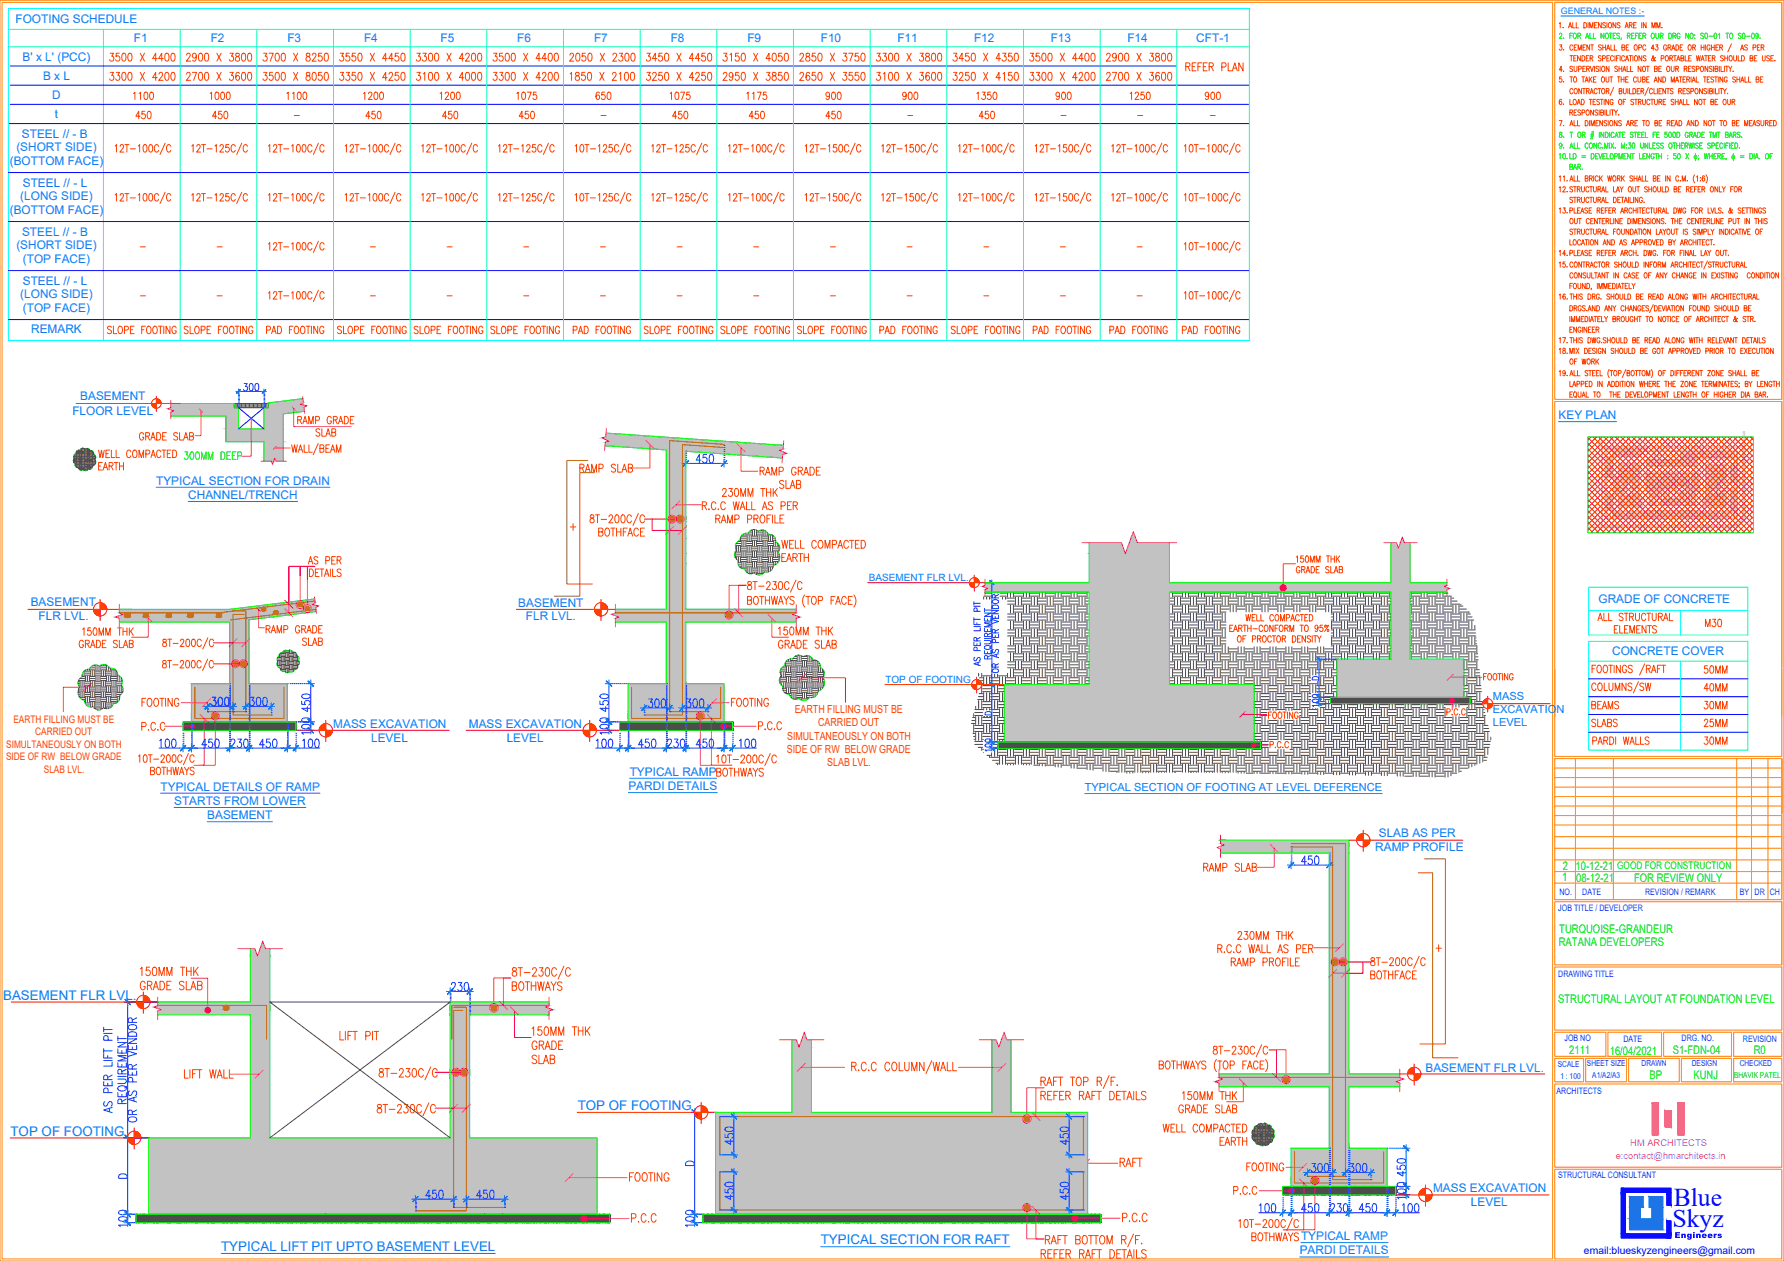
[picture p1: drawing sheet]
<svg xmlns="http://www.w3.org/2000/svg" width="841mm" height="594mm" viewBox="0 0 841 594" stroke-linecap="round" stroke-linejoin="round" font-family="sans-serif">
<defs><g id="words">
<g font-size="12.1" fill="#00f">
<text x="789" y="568">Blue</text>
<text x="788" y="578">Skyz</text>
</g>
<text font-size="7.9" fill="#ff3f00" x="527" y="551">RAFT</text>
<g font-size="7.5" fill="#ff3f00">
<text x="558" y="35">REFER PLAN</text>
<text x="50" y="39">3300 X 4200</text>
<text x="87" y="39">2700 X 3600</text>
<text x="123" y="39">3500 X 8050</text>
<text x="159" y="39">3350 X 4250</text>
<text x="195" y="39">3100 X 4000</text>
<text x="231" y="39">3300 X 4200</text>
<text x="267" y="39">1850 X 2100</text>
<text x="303" y="39">3250 X 4250</text>
<text x="340" y="39">2950 X 3850</text>
<text x="376" y="39">2650 X 3550</text>
<text x="412" y="39">3100 X 3600</text>
<text x="448" y="39">3250 X 4150</text>
<text x="484" y="39">3300 X 4200</text>
<text x="520" y="39">2700 X 3600</text>
<text x="272" y="224">RAMP SLAB</text>
<text x="66" y="334">FOOTING</text>
<text x="344" y="334">FOOTING</text>
<text x="566" y="412">RAMP SLAB</text>
<text x="86" y="509">LIFT WALL</text>
<text x="296" y="558">FOOTING</text>
</g>
<g font-size="7.1" fill="#ff3f00">
<text x="50" y="30">3500 X 4400</text>
<text x="87" y="30">2900 X 3800</text>
<text x="123" y="30">3700 X 8250</text>
<text x="159" y="30">3550 X 4450</text>
<text x="195" y="30">3300 X 4200</text>
<text x="231" y="30">3500 X 4400</text>
<text x="267" y="30">2050 X 2300</text>
<text x="303" y="30">3450 X 4450</text>
<text x="340" y="30">3150 X 4050</text>
<text x="376" y="30">2850 X 3750</text>
<text x="412" y="30">3300 X 3800</text>
<text x="448" y="30">3450 X 4350</text>
<text x="484" y="30">3500 X 4400</text>
<text x="520" y="30">2900 X 3800</text>
<text x="63" y="57">450</text>
<text x="99" y="57">450</text>
<text x="171" y="57">450</text>
<text x="207" y="57">450</text>
<text x="243" y="57">450</text>
<text x="316" y="57">450</text>
<text x="352" y="57">450</text>
<text x="388" y="57">450</text>
<text x="460" y="57">450</text>
<text x="49" y="158">SLOPE FOOTING</text>
<text x="86" y="158">SLOPE FOOTING</text>
<text x="125" y="158">PAD FOOTING</text>
<text x="158" y="158">SLOPE FOOTING</text>
<text x="194" y="158">SLOPE FOOTING</text>
<text x="230" y="158">SLOPE FOOTING</text>
<text x="269" y="158">PAD FOOTING</text>
<text x="302" y="158">SLOPE FOOTING</text>
<text x="339" y="158">SLOPE FOOTING</text>
<text x="375" y="158">SLOPE FOOTING</text>
<text x="413" y="158">PAD FOOTING</text>
<text x="447" y="158">SLOPE FOOTING</text>
<text x="486" y="158">PAD FOOTING</text>
<text x="522" y="158">PAD FOOTING</text>
<text x="556" y="158">PAD FOOTING</text>
<text x="65" y="208">GRADE SLAB</text>
<text x="803" y="296">M30</text>
<text x="802" y="319">50MM</text>
<text x="802" y="327">40MM</text>
<text x="749" y="335">BEAMS</text>
<text x="802" y="335">30MM</text>
<text x="749" y="344">SLABS</text>
<text x="802" y="344">25MM</text>
<text x="587" y="553">FOOTING</text>
<text x="580" y="564">P.C.C</text>
</g>
<text font-size="7.1" fill="#0f0" x="86" y="218">300MM DEEP</text>
<g font-size="6.6" fill="#ff3f00">
<text x="62" y="48">1100</text>
<text x="98" y="48">1000</text>
<text x="134" y="48">1100</text>
<text x="170" y="48">1200</text>
<text x="206" y="48">1200</text>
<text x="242" y="48">1075</text>
<text x="280" y="48">650</text>
<text x="315" y="48">1075</text>
<text x="351" y="48">1175</text>
<text x="388" y="48">900</text>
<text x="424" y="48">900</text>
<text x="459" y="48">1350</text>
<text x="496" y="48">900</text>
<text x="532" y="48">1250</text>
<text x="567" y="48">900</text>
<text x="750" y="352">PARDI WALLS</text>
<text x="802" y="352">30MM</text>
</g>
<g font-size="6.3" fill="#007fff">
<text x="1" y="471">BASEMENT FLR LVL.</text>
<text x="272" y="523">TOP OF FOOTING</text>
<text x="5" y="535">TOP OF FOOTING</text>
<text x="387" y="586">TYPICAL SECTION FOR RAFT</text>
<text x="104" y="589">TYPICAL LIFT PIT UPTO BASEMENT LEVEL</text>
</g>
<g font-size="5.6" fill="#007fff">
<text x="7" y="11">FOOTING SCHEDULE</text>
<text x="63" y="20">F1</text>
<text x="99" y="20">F2</text>
<text x="135" y="20">F3</text>
<text x="172" y="20">F4</text>
<text x="208" y="20">F5</text>
<text x="244" y="20">F6</text>
<text x="280" y="20">F7</text>
<text x="316" y="20">F8</text>
<text x="352" y="20">F9</text>
<text x="387" y="20">F10</text>
<text x="423" y="20">F11</text>
<text x="459" y="20">F12</text>
<text x="495" y="20">F13</text>
<text x="531" y="20">F14</text>
<text x="564" y="20">CFT-1</text>
<text x="11" y="29">B' x L' (PCC)</text>
<text x="20" y="38">B x L</text>
<text x="25" y="47">D</text>
<text x="26" y="56">t</text>
<text x="10" y="65">STEEL // - B</text>
<text x="8" y="71">(SHORT SIDE)</text>
<text x="5" y="78">(BOTTOM FACE)</text>
<text x="11" y="88">STEEL // - L</text>
<text x="10" y="94">(LONG SIDE)</text>
<text x="5" y="101">(BOTTOM FACE)</text>
<text x="10" y="111">STEEL // - B</text>
<text x="8" y="117">(SHORT SIDE)</text>
<text x="11" y="124">(TOP FACE)</text>
<text x="11" y="134">STEEL // - L</text>
<text x="10" y="140">(LONG SIDE)</text>
<text x="11" y="147">(TOP FACE)</text>
<text x="15" y="157">REMARK</text>
<text x="38" y="189">BASEMENT</text>
<text x="34" y="195">FLOOR LEVEL</text>
<text x="735" y="197">KEY PLAN</text>
<text x="74" y="228">TYPICAL SECTION FOR DRAIN</text>
<text x="89" y="235">CHANNEL/TRENCH</text>
<text x="14" y="286">BASEMENT</text>
<text x="244" y="286">BASEMENT</text>
<text x="754" y="284">GRADE OF CONCRETE</text>
<text x="18" y="292">FLR LVL.</text>
<text x="248" y="292">FLR LVL.</text>
<text x="760" y="309">CONCRETE COVER</text>
<text x="157" y="343">MASS EXCAVATION</text>
<text x="221" y="343">MASS EXCAVATION</text>
<text x="175" y="349">LEVEL</text>
<text x="239" y="350">LEVEL</text>
<text x="297" y="365">TYPICAL RAMP</text>
<text x="76" y="373">TYPICAL DETAILS OF RAMP</text>
<text x="296" y="372">PARDI DETAILS</text>
<text x="82" y="379">STARTS FROM LOWER</text>
<text x="98" y="386">BASEMENT</text>
<text x="650" y="394">SLAB AS PER</text>
<text x="648" y="401">RAMP PROFILE</text>
<text x="672" y="505">BASEMENT FLR LVL.</text>
<text x="676" y="562">MASS EXCAVATION</text>
<text x="693" y="568">LEVEL</text>
<text x="613" y="584">TYPICAL RAMP</text>
<text x="613" y="591">PARDI DETAILS</text>
</g>
<g font-size="5.6" fill="#0f0">
<text x="737" y="410">2</text>
<text x="743" y="410">10-12-21</text>
<text x="736" y="415">1</text>
<text x="743" y="415">08-12-21</text>
<text x="770" y="415">FOR REVIEW ONLY</text>
<text x="735" y="440">TURQUOISE-GRANDEUR</text>
<text x="735" y="446">RATANA DEVELOPERS</text>
<text x="735" y="472">STRUCTURAL LAYOUT AT FOUNDATION LEVEL</text>
<text x="740" y="497">2111</text>
<text x="759" y="497">16/04/2021</text>
<text x="789" y="497">S1-FDN-04</text>
<text x="827" y="497">R0</text>
<text x="778" y="508">BP</text>
<text x="798" y="508">KUNJ</text>
</g>
<g font-size="5.2" fill="#007fff">
<text x="704" y="330">MASS</text>
<text x="704" y="336">EXCAVATION</text>
<text x="704" y="342">LEVEL</text>
<text x="511" y="373">TYPICAL SECTION OF FOOTING AT LEVEL DEFERENCE</text>
</g>
<g font-size="5.2" fill="#ff3f00">
<text x="375" y="336">EARTH FILLING MUST BE</text>
<text x="386" y="342">CARRIED OUT</text>
<text x="371" y="348">SIMULTANEOUSLY ON BOTH</text>
<text x="371" y="355">SIDE OF RW BELOW GRADE</text>
<text x="390" y="361">SLAB LVL.</text>
</g>
<g font-size="4.9" fill="#ff3f00">
<text x="6" y="340">EARTH FILLING MUST BE</text>
<text x="17" y="346">CARRIED OUT</text>
<text x="3" y="352">SIMULTANEOUSLY ON BOTH</text>
<text x="3" y="358">SIDE OF RW BELOW GRADE</text>
<text x="21" y="364">SLAB LVL.</text>
</g>
<text font-size="4.9" fill="#0f0" x="762" y="409">GOOD FOR CONSTRUCTION</text>
<text font-size="4.9" fill="#00f" x="747" y="591">email:blueskyzengineers@gmail.com</text>
<g font-size="4.7" fill="#007fff">
<text x="410" y="274">BASEMENT FLR LVL.</text>
<text x="417" y="322">TOP OF FOOTING</text>
</g>
<g font-size="4.4" fill="#f0f">
<text x="762" y="546">e:contact@hmarchitects.in</text>
<text x="769" y="540">HM ARCHITECTS</text>
</g>
<text font-size="4.2" fill="#007fff" x="736" y="7">GENERAL NOTES :-</text>
<g font-size="4.2" fill="#003fff">
<text x="735" y="422">NO.</text>
<text x="746" y="422">DATE</text>
<text x="776" y="422">REVISION / REMARK</text>
<text x="820" y="422">BY</text>
<text x="827" y="422">DR</text>
<text x="834" y="422">CH</text>
<text x="735" y="429">JOB TITLE / DEVELOPER</text>
<text x="735" y="460">DRAWING TITLE</text>
<text x="738" y="491">JOB NO</text>
<text x="765" y="491">DATE</text>
<text x="793" y="491">DRG. NO.</text>
<text x="822" y="491">REVISION</text>
<text x="734" y="515">ARCHITECTS</text>
<text x="735" y="555">STRUCTURAL CONSULTANT</text>
</g>
<g font-size="3.9" fill="#003fff">
<text x="734" y="503">SCALE</text>
<text x="748" y="502">SHEET SIZE</text>
<text x="774" y="502">DRAWN</text>
<text x="798" y="502">DESIGN</text>
<text x="820" y="502">CHECKED</text>
<text x="736" y="508">1 : 100</text>
<text x="751" y="508">A1/A2/A3</text>
</g>
<text font-size="3.9" fill="#0f0" x="817" y="508">BHAVIK PATEL</text>
<text font-size="3.8" fill="#00f" x="789" y="583">Engineers</text>
<g font-size="2.6" fill="#ff3f00">
<text x="138" y="56">-</text>
<text x="282" y="56">-</text>
<text x="427" y="56">-</text>
<text x="499" y="56">-</text>
<text x="535" y="56">-</text>
<text x="569" y="56">-</text>
<text x="65" y="117">-</text>
<text x="101" y="117">-</text>
<text x="173" y="117">-</text>
<text x="210" y="117">-</text>
<text x="246" y="117">-</text>
<text x="282" y="117">-</text>
<text x="318" y="117">-</text>
<text x="354" y="117">-</text>
<text x="390" y="117">-</text>
<text x="427" y="117">-</text>
<text x="462" y="117">-</text>
<text x="498" y="117">-</text>
<text x="535" y="117">-</text>
<text x="65" y="141">-</text>
<text x="101" y="141">-</text>
<text x="173" y="141">-</text>
<text x="210" y="141">-</text>
<text x="246" y="141">-</text>
<text x="282" y="141">-</text>
<text x="318" y="141">-</text>
<text x="354" y="141">-</text>
<text x="390" y="141">-</text>
<text x="427" y="141">-</text>
<text x="462" y="141">-</text>
<text x="498" y="141">-</text>
<text x="535" y="141">-</text>
</g>
<text font-size=".7" fill="#d0d0d0" x="826" y="231" transform="rotate(-90 826 231)">18 .00 MTRS ROAD</text>
<g font-size=".4" fill="#d0d0d0">
<text x="763" y="210" transform="rotate(-180 763 210)">extended basement-line</text>
<text x="768" y="210" transform="rotate(-180 768 210)">permissible basement-line</text>
<text x="780" y="215" transform="rotate(-90 780 215)">UP</text>
<text x="789" y="215" transform="rotate(-180 789 215)">6.00 MT. WIDE RAMP</text>
<text x="765" y="226" transform="rotate(-90 765 226)">LIFT</text>
<text x="812" y="226" transform="rotate(-90 812 226)">LIFT</text>
<text x="820" y="227" transform="rotate(-90 820 227)">extended basement-line</text>
<text x="764" y="229" transform="rotate(-90 764 229)">C</text>
<text x="764" y="229" transform="rotate(-90 764 229)">FOYER</text>
<text x="765" y="232" transform="rotate(-90 765 232)">LIFT</text>
<text x="765" y="230" transform="rotate(-90 765 230)">23'10&quot; x 11'0&quot;</text>
<text x="788" y="230" transform="rotate(-90 788 230)">LIFT</text>
<text x="789" y="233" transform="rotate(-90 789 233)">B</text>
<text x="789" y="233" transform="rotate(-90 789 233)">FOYER</text>
<text x="789" y="233" transform="rotate(-90 789 233)">24'6&quot; X 26'4&quot;</text>
<text x="789" y="230" transform="rotate(-90 789 230)">LIFT</text>
<text x="812" y="229" transform="rotate(-90 812 229)">A</text>
<text x="812" y="229" transform="rotate(-90 812 229)">FOYER</text>
<text x="812" y="232" transform="rotate(-90 812 232)">LIFT</text>
<text x="812" y="230" transform="rotate(-90 812 230)">23'9&quot; x 10'9&quot;</text>
<text x="820" y="231" transform="rotate(-90 820 231)">permissible basement-line</text>
</g>
<g font-size=".3" fill="#d0d0d0">
<text x="761" y="215">M</text>
<text x="763" y="215">M</text>
<text x="764" y="215">M</text>
<text x="767" y="215">M</text>
<text x="769" y="215">M</text>
<text x="771" y="215">M</text>
<text x="772" y="215">M</text>
<text x="801" y="216">M</text>
<text x="802" y="216">M</text>
<text x="804" y="216">M</text>
<text x="806" y="216">M</text>
<text x="808" y="216">M</text>
<text x="810" y="216">M</text>
<text x="812" y="216">M</text>
<text x="814" y="216">M</text>
<text x="816" y="216">M</text>
<text x="765" y="219" transform="rotate(-180 765 219)">M</text>
<text x="767" y="219" transform="rotate(-180 767 219)">M</text>
<text x="769" y="219" transform="rotate(-180 769 219)">M</text>
<text x="771" y="219" transform="rotate(-180 771 219)">M</text>
<text x="778" y="219">M</text>
<text x="779" y="219">M</text>
<text x="781" y="219">M</text>
<text x="783" y="219">M</text>
<text x="784" y="219">M</text>
<text x="786" y="219">M</text>
<text x="788" y="219">M</text>
<text x="789" y="219">M</text>
<text x="791" y="219">M</text>
<text x="792" y="219">M</text>
<text x="794" y="219">M</text>
<text x="796" y="219">M</text>
<text x="797" y="219">M</text>
<text x="799" y="219">M</text>
<text x="804" y="220" transform="rotate(90 804 220)">M</text>
<text x="808" y="219" transform="rotate(-180 808 219)">M</text>
<text x="810" y="219" transform="rotate(-180 810 219)">M</text>
<text x="813" y="219" transform="rotate(-180 813 219)">M</text>
<text x="773" y="226" transform="rotate(-90 773 226)">M</text>
<text x="773" y="224" transform="rotate(-90 773 224)">M</text>
<text x="773" y="223" transform="rotate(-90 773 223)">M</text>
<text x="777" y="223" transform="rotate(-180 777 223)">M</text>
<text x="779" y="223" transform="rotate(-180 779 223)">M</text>
<text x="782" y="223" transform="rotate(-180 782 223)">M</text>
<text x="784" y="223" transform="rotate(-180 784 223)">M</text>
<text x="786" y="223" transform="rotate(-180 786 223)">M</text>
<text x="788" y="223" transform="rotate(-180 788 223)">M</text>
<text x="790" y="223" transform="rotate(-180 790 223)">M</text>
<text x="792" y="223" transform="rotate(-180 792 223)">M</text>
<text x="794" y="223" transform="rotate(-180 794 223)">M</text>
<text x="796" y="223" transform="rotate(-180 796 223)">M</text>
<text x="798" y="223" transform="rotate(-180 798 223)">M</text>
<text x="800" y="223" transform="rotate(-180 800 223)">M</text>
<text x="804" y="223" transform="rotate(90 804 223)">M</text>
<text x="804" y="224" transform="rotate(90 804 224)">M</text>
<text x="804" y="226" transform="rotate(90 804 226)">M</text>
<text x="819" y="227">A</text>
<text x="764" y="234" transform="rotate(90 764 234)">M</text>
<text x="773" y="233" transform="rotate(-90 773 233)">M</text>
<text x="773" y="230" transform="rotate(-90 773 230)">M</text>
<text x="773" y="228" transform="rotate(-90 773 228)">M</text>
<text x="776" y="230" transform="rotate(90 776 230)">M</text>
<text x="778" y="232" transform="rotate(90 778 232)">M</text>
<text x="778" y="234" transform="rotate(90 778 234)">M</text>
<text x="799" y="233" transform="rotate(-90 799 233)">M</text>
<text x="801" y="230" transform="rotate(-90 801 230)">M</text>
<text x="804" y="228" transform="rotate(90 804 228)">M</text>
<text x="804" y="230" transform="rotate(90 804 230)">M</text>
<text x="804" y="232" transform="rotate(90 804 232)">M</text>
<text x="804" y="234" transform="rotate(90 804 234)">M</text>
<text x="773" y="234" transform="rotate(-90 773 234)">M</text>
<text x="773" y="238" transform="rotate(-90 773 238)">M</text>
<text x="773" y="236" transform="rotate(-90 773 236)">M</text>
<text x="778" y="237" transform="rotate(90 778 237)">M</text>
<text x="799" y="237" transform="rotate(-90 799 237)">M</text>
<text x="799" y="234" transform="rotate(-90 799 234)">M</text>
<text x="804" y="236" transform="rotate(90 804 236)">M</text>
<text x="804" y="238" transform="rotate(90 804 238)">M</text>
</g>
<g font-size=".2" fill="#d0d0d0">
<text x="763" y="230" transform="rotate(-90 763 230)">UP</text>
<text x="763" y="228" transform="rotate(-90 763 228)">DN</text>
<text x="792" y="233" transform="rotate(90 792 233)">UP</text>
<text x="811" y="230" transform="rotate(-90 811 230)">UP</text>
<text x="792" y="234" transform="rotate(90 792 234)">DN</text>
</g>
</g></defs>
<!-- layer: LINE_BSE -->
<g fill="none" stroke="#0ff" stroke-width=".47">
<path d="M4 4h585v156h-585zM4 14h585M49 14v146M85 14v146M121 14v146M157 14v146M193 14v146M229 14v146M266 14v146M302 14v146M338 14v146M374 14v146"/>
<path d="M410 14v146M446 14v146M483 14v146M519 14v146M555 14v146M4 22h585"/>
</g>
<!-- layer: LINE1_BSE -->
<path d="M5 31h550M4 58h585M5 40h584M5 49h584M4 81h585M4 104h585M4 127h585M4 151h585" fill="none" stroke="#00f" stroke-width=".47"/>
<!-- layer: TEXT_BSE -->
<g fill="none" stroke="#ff3f00" stroke-width=".47">
<path d="M54 69l1-1v4M57 69v-1l1 1-1 3h1M59 68h2M60 68v4M61 70h3M65 69l1-1v4M68 68a1.7 1.7 0 0 1 2 2 1.7 1.7 0 0 1-2 2v-1zM70 68a1.7 1.7 0 0 1 2 2 1.7 1.7 0 0 1-1 2l-1-1zM75 69a1.1 1.1 0 0 0-2-1 1 1 0 0 0 0 1v1a1 1 0 0 0 0 2 1.1 1.1 0 0 0 2-1M78 67l-3 6M81 69a1.1 1.1 0 0 0-2-1 1 1 0 0 0-1 1v1a1.1 1.1 0 0 0 1 2 1.1 1.1 0 0 0 2-1M90 69l1-1v4"/>
<path d="M93 69v-1a.9 .9 0 0 1 1 1 .9 .9 0 0 1 0 1l-1 2h2M95 68h2M96 68v4M98 70h2M101 69l1-1v4M104 69v-1a.8 .8 0 0 1 1 0 .8 .8 0 0 1 0 1l-1 3h1M108 68h-1l-1 2a1 1 0 0 1 2 0 1 1 0 0 1 0 1 1 1 0 0 1-2 0M111 69a1 1 0 0 0-1-1 1 1 0 0 0-1 1v1a1.1 1.1 0 0 0 1 2 1 1 0 0 0 1-1M114 67l-2 6M117 69a1.1 1.1 0 0 0-2-1 1 1 0 0 0 0 1v1a1 1 0 0 0 0 2 1.1 1.1 0 0 0 2-1M127 69v-1v4M129 69v-1a1.1 1.1 0 0 1 2 1 .9 .9 0 0 1-1 1l-1 2h2"/>
<path d="M131 68h2M132 68v4M134 70h2M137 69l1-1v4M140 68a1.6 1.6 0 0 1 2 2 1.6 1.6 0 0 1-2 1zM143 68a1.6 1.6 0 0 1 1 2 1.6 1.6 0 0 1-1 1zM147 69a1 1 0 0 0-1-1 1 1 0 0 0-1 1v1a1.1 1.1 0 0 0 1 2 1 1 0 0 0 1-1M150 67l-2 6M153 69a1 1 0 0 0-1-1 1 1 0 0 0-1 1v1a1.1 1.1 0 0 0 1 2 1 1 0 0 0 1-1M163 69v-1v4M165 69v-1a1.1 1.1 0 0 1 2 1 .9 .9 0 0 1-1 1l-1 2h2M167 68h2"/>
<path d="M168 68v4M170 70h2M174 69v-1v4M176 68a1.7 1.7 0 0 1 2 2 1.7 1.7 0 0 1-1 2l-1-1zM179 68a1.7 1.7 0 0 1 2 2 1.7 1.7 0 0 1-1 2l-1-1zM183 69a1 1 0 0 0-1-1 1 1 0 0 0-1 1v1a1.1 1.1 0 0 0 1 2 1 1 0 0 0 1-1M186 67l-2 6M189 69a1 1 0 0 0-1-1 1 1 0 0 0-1 1v1a1.1 1.1 0 0 0 1 2 1 1 0 0 0 1-1M199 69v-1v4M201 69v-1a1 1 0 0 1 2 0 .8 .8 0 0 1 0 1l-2 3h2M203 68h2M204 68v4"/>
<path d="M206 70h2M210 69v-1v4M212 68a1.7 1.7 0 0 1 2 2 1.7 1.7 0 0 1-1 2l-1-1zM215 68a1.7 1.7 0 0 1 2 2 1.7 1.7 0 0 1-1 2l-1-1zM219 69a1 1 0 0 0-1-1 1 1 0 0 0-1 1v1a1.1 1.1 0 0 0 1 2 1 1 0 0 0 1-1M222 67l-2 6M225 69a1 1 0 0 0-1-1 1 1 0 0 0-1 1v1a1.1 1.1 0 0 0 1 2 1 1 0 0 0 1-1M235 69l1-1v4M237 69l1-1a.9 .9 0 0 1 1 1 .9 .9 0 0 1 0 1l-2 2h2M240 68h1M241 68v4M242 70h3"/>
<path d="M246 69l1-1v4M248 69v-1a1 1 0 0 1 2 0 .8 .8 0 0 1 0 1l-2 3h2M252 68h-1v2a1 1 0 0 1 1 0 1 1 0 0 1 0 1 1 1 0 0 1-1 0M255 69a1 1 0 0 0-1-1 1 1 0 0 0-1 1v1a1.1 1.1 0 0 0 1 2 1 1 0 0 0 1-1M259 67l-3 6M261 69a1 1 0 0 0-1-1 1 1 0 0 0-1 1v1a1.1 1.1 0 0 0 1 2 1 1 0 0 0 1-1M271 69l1-1v4M274 68a1.6 1.6 0 0 1 1 2 1.6 1.6 0 0 1-1 1l-1-1zM276 68h2M277 68v4M278 70h3M282 69l1-1v4"/>
<path d="M284 69l1-1a.9 .9 0 0 1 1 1 .9 .9 0 0 1 0 1l-2 2h2M289 68h-2v2a1 1 0 0 1 2 0 1 1 0 0 1-1 1 1 1 0 0 1-1 0M292 69a1.1 1.1 0 0 0-2-1 1 1 0 0 0 0 1v1a1 1 0 0 0 0 2 1.1 1.1 0 0 0 2-1M295 67l-3 6M297 69a1 1 0 0 0-1-1 1 1 0 0 0-1 1v1a1.1 1.1 0 0 0 1 2 1 1 0 0 0 1-1M307 69l1-1v4M310 69v-1a.9 .9 0 0 1 1 1 .9 .9 0 0 1 0 1l-2 2h2M312 68h2M313 68v4M314 70h3M318 69l1-1v4M321 69v-1a.9 .9 0 0 1 1 1 .9 .9 0 0 1 0 1l-2 2h2"/>
<path d="M325 68h-2v2a1.1 1.1 0 0 1 2 0 1.1 1.1 0 0 1 0 1 1.1 1.1 0 0 1-2 0M328 69a1.1 1.1 0 0 0-2-1 1 1 0 0 0 0 1v1a1 1 0 0 0 0 2 1.1 1.1 0 0 0 2-1M331 67l-3 6M334 69a1.1 1.1 0 0 0-2-1 1 1 0 0 0 0 1v1a1 1 0 0 0 0 2 1.1 1.1 0 0 0 2-1M343 69l1-1v4M346 69v-1a.8 .8 0 0 1 1 0 .8 .8 0 0 1 0 1l-1 3h2M348 68h2M349 68v4M351 70h2M354 69l1-1v4M357 68a1.7 1.7 0 0 1 2 2 1.7 1.7 0 0 1-1 2l-1-1zM360 68a1.7 1.7 0 0 1 1 2 1.7 1.7 0 0 1-1 2l-1-1z"/>
<path d="M364 69a1 1 0 0 0-1-1 1 1 0 0 0-1 1v1a1.1 1.1 0 0 0 1 2 1 1 0 0 0 1-1M367 67l-2 6M370 69a1.1 1.1 0 0 0-2-1 1 1 0 0 0 0 1v1a1 1 0 0 0 0 2 1.1 1.1 0 0 0 2-1M380 69v-1v4M382 69v-1a.8 .8 0 0 1 1 0 .8 .8 0 0 1 0 1l-1 3h2M384 68h2M385 68v4M387 70h2M390 69l1-1v4M394 68h-1v2a1 1 0 0 1 1 0 1 1 0 0 1 0 1 1 1 0 0 1-1 0M396 68a1.7 1.7 0 0 1 2 2 1.7 1.7 0 0 1-2 2v-1zM400 69a1 1 0 0 0-1-1 1 1 0 0 0-1 1v1a1.1 1.1 0 0 0 1 2 1 1 0 0 0 1-1"/>
<path d="M403 67l-2 6M406 69a1 1 0 0 0-1-1 1 1 0 0 0-1 1v1a1.1 1.1 0 0 0 1 2 1 1 0 0 0 1-1M416 69v-1v4M418 69v-1a1.1 1.1 0 0 1 2 1 .9 .9 0 0 1-1 1l-1 2h2M420 68h2M421 68v4M423 70h2M427 69v-1v4M430 68h-1v2a1 1 0 0 1 2 0 1 1 0 0 1-1 1 1 1 0 0 1-1 0M432 68a1.7 1.7 0 0 1 2 2 1.7 1.7 0 0 1-1 2l-1-1zM436 69a1 1 0 0 0-1-1 1 1 0 0 0-1 1v1a1.1 1.1 0 0 0 1 2 1 1 0 0 0 1-1M439 67l-2 6"/>
<path d="M442 69a1 1 0 0 0-1-1 1 1 0 0 0-1 1v1a1.1 1.1 0 0 0 1 2 1 1 0 0 0 1-1M452 69l1-1v4M454 69v-1a1.1 1.1 0 0 1 2 1 .9 .9 0 0 1-1 1l-1 2h2M456 68h2M457 68v4M459 70h2M463 69v-1v4M465 68a1.7 1.7 0 0 1 2 2 1.7 1.7 0 0 1-1 2l-1-1zM468 68a1.7 1.7 0 0 1 2 2 1.7 1.7 0 0 1-1 2l-1-1zM472 69a1 1 0 0 0-1-1 1 1 0 0 0-1 1v1a1.1 1.1 0 0 0 1 2 1 1 0 0 0 1-1M475 67l-2 6M478 69a1 1 0 0 0-1-1 1 1 0 0 0-1 1v1a1.1 1.1 0 0 0 1 2 1 1 0 0 0 1-1"/>
<path d="M488 69l1-1v4M490 69v-1a1.1 1.1 0 0 1 2 1 .9 .9 0 0 1 0 1l-2 2h2M493 68h1M494 68v4M495 70h3M499 69l1-1v4M503 68h-2v2a1 1 0 0 1 2 0 1 1 0 0 1 0 1 1 1 0 0 1-2 0M504 68a1.7 1.7 0 0 1 2 2 1.7 1.7 0 0 1-1 2l-1-1zM509 69a1.1 1.1 0 0 0-2-1 1 1 0 0 0-1 1v1a1.1 1.1 0 0 0 1 2 1.1 1.1 0 0 0 2-1M512 67l-3 6M514 69a1 1 0 0 0-1-1 1 1 0 0 0-1 1v1a1.1 1.1 0 0 0 1 2 1 1 0 0 0 1-1M524 69l1-1v4"/>
<path d="M526 69l1-1a.8 .8 0 0 1 1 0 .8 .8 0 0 1 0 1l-2 3h2M529 68h2M530 68v4M531 70h3M535 69l1-1v4M538 68a1.7 1.7 0 0 1 1 2 1.7 1.7 0 0 1-1 2l-1-1zM540 68a1.7 1.7 0 0 1 2 2 1.7 1.7 0 0 1-1 2l-1-1zM545 69a1.1 1.1 0 0 0-2-1 1 1 0 0 0 0 1v1a1 1 0 0 0 0 2 1.1 1.1 0 0 0 2-1M548 67l-3 6M550 69a1 1 0 0 0-1-1 1 1 0 0 0-1 1v1a1.1 1.1 0 0 0 1 2 1 1 0 0 0 1-1M558 69l1-1v4M561 68a1.7 1.7 0 0 1 2 2 1.7 1.7 0 0 1-1 2l-1-1z"/>
<path d="M563 68h2M564 68v4M565 70h3M569 69l1-1v4M572 68a1.7 1.7 0 0 1 2 2 1.7 1.7 0 0 1-1 2l-1-1zM575 68a1.7 1.7 0 0 1 1 2 1.7 1.7 0 0 1-1 2l-1-1zM579 69a1 1 0 0 0-1-1 1 1 0 0 0-1 1v1a1.1 1.1 0 0 0 1 2 1 1 0 0 0 1-1M582 67l-2 6M585 69a1.1 1.1 0 0 0-2-1 1 1 0 0 0 0 1v1a1 1 0 0 0 0 2 1.1 1.1 0 0 0 2-1M54 92l1-1v4M57 92v-1l1 1-1 3h1M59 91h2"/>
<path d="M60 91v4M61 93h3M65 92l1-1v4M68 91a1.7 1.7 0 0 1 2 2 1.7 1.7 0 0 1-2 2v-1zM70 91a1.7 1.7 0 0 1 2 2 1.7 1.7 0 0 1-1 2l-1-1zM75 92a1.1 1.1 0 0 0-2-1 1 1 0 0 0 0 2 1.1 1.1 0 0 0 1 2 1 1 0 0 0 1-1M78 91l-3 5M81 92a1.1 1.1 0 0 0-2-1 1.1 1.1 0 0 0-1 2 1.1 1.1 0 0 0 1 2 1.1 1.1 0 0 0 2-1M90 92l1-1v4M93 92v-1l1 1-1 3h2M95 91h2M96 91v4"/>
<path d="M98 93h2M101 92l1-1v4M104 92a.8 .8 0 0 1 1-1 1 1 0 0 1 0 2l-1 2h1M108 91h-1l-1 2a1 1 0 0 1 2 0 1 1 0 0 1 0 1 1 1 0 0 1-2 0M111 92a1 1 0 0 0-1-1 1.1 1.1 0 0 0-1 2 1.1 1.1 0 0 0 1 2 1 1 0 0 0 1-1M114 91l-2 5M117 92a1.1 1.1 0 0 0-2-1 1 1 0 0 0 0 2 1 1 0 0 0 0 2 1.1 1.1 0 0 0 2-1M127 92v-1v4M129 92v-1l2 1-2 3h2M131 91h2M132 91v4M134 93h2"/>
<path d="M137 92l1-1v4M140 91a1.7 1.7 0 0 1 2 2 1.7 1.7 0 0 1-1 2l-1-1zM143 91a1.7 1.7 0 0 1 2 2 1.7 1.7 0 0 1-2 2v-1zM147 92a1 1 0 0 0-1-1 1.1 1.1 0 0 0-1 2 1.1 1.1 0 0 0 1 2 1 1 0 0 0 1-1M150 91l-2 5M153 92a1 1 0 0 0-1-1 1.1 1.1 0 0 0-1 2 1.1 1.1 0 0 0 1 2 1 1 0 0 0 1-1M163 92v-1v4M165 92a.8 .8 0 0 1 1-1 1.1 1.1 0 0 1 1 2l-2 2h2M167 91h2M168 91v4M170 93h2M174 92v-1v4"/>
<path d="M176 91a1.7 1.7 0 0 1 2 2 1.7 1.7 0 0 1-1 2l-1-1zM179 91a1.7 1.7 0 0 1 2 2 1.7 1.7 0 0 1-1 2l-1-1zM183 92a1 1 0 0 0-1-1 1.1 1.1 0 0 0-1 2 1.1 1.1 0 0 0 1 2 1 1 0 0 0 1-1M186 91l-2 5M189 92a1 1 0 0 0-1-1 1.1 1.1 0 0 0-1 2 1.1 1.1 0 0 0 1 2 1 1 0 0 0 1-1M199 92v-1v4M201 92a1.1 1.1 0 0 1 2-1 1 1 0 0 1 0 2l-2 2h2M203 91h2M204 91v4M206 93h2M210 92v-1v4M212 91a1.7 1.7 0 0 1 2 2 1.7 1.7 0 0 1-1 2l-1-1z"/>
<path d="M215 91a1.7 1.7 0 0 1 2 2 1.7 1.7 0 0 1-1 2l-1-1zM219 92a1 1 0 0 0-1-1 1.1 1.1 0 0 0-1 2 1.1 1.1 0 0 0 1 2 1 1 0 0 0 1-1M222 91l-2 5M225 92a1 1 0 0 0-1-1 1.1 1.1 0 0 0-1 2 1.1 1.1 0 0 0 1 2 1 1 0 0 0 1-1M235 92l1-1v4M237 92l1-1 1 1-2 3h2M240 91h1M241 91v4M242 93h3M246 92l1-1v4M248 92a1.1 1.1 0 0 1 2-1 1 1 0 0 1 0 2l-2 2h2M252 91h-1v2a1 1 0 0 1 1 0 1 1 0 0 1 0 1 1 1 0 0 1-1 0"/>
<path d="M255 92a1 1 0 0 0-1-1 1.1 1.1 0 0 0-1 2 1.1 1.1 0 0 0 1 2 1 1 0 0 0 1-1M259 91l-3 5M261 92a1 1 0 0 0-1-1 1.1 1.1 0 0 0-1 2 1.1 1.1 0 0 0 1 2 1 1 0 0 0 1-1M271 92l1-1v4M274 91a1.7 1.7 0 0 1 2 2 1.7 1.7 0 0 1-2 2l-1-2zM276 91h2M277 91v4M278 93h3M282 92l1-1v4M284 92l1-1 1 1-2 3h2M289 91h-2v2a1 1 0 0 1 2 0 1 1 0 0 1-1 1 1 1 0 0 1-1 0M292 92a1.1 1.1 0 0 0-2-1 1 1 0 0 0 0 2 1 1 0 0 0 0 2 1.1 1.1 0 0 0 2-1"/>
<path d="M295 91l-3 5M297 92a1 1 0 0 0-1-1 1.1 1.1 0 0 0-1 2 1.1 1.1 0 0 0 1 2 1 1 0 0 0 1-1M307 92l1-1v4M310 92v-1l1 1-2 3h2M312 91h2M313 91v4M314 93h3M318 92l1-1v4M321 92v-1l1 1-2 3h2M325 91h-2v2a1 1 0 0 1 2 0 1 1 0 0 1 0 1 1 1 0 0 1-2 0M328 92a1.1 1.1 0 0 0-2-1 1 1 0 0 0 0 2 1.1 1.1 0 0 0 1 2 1 1 0 0 0 1-1M331 91l-3 5"/>
<path d="M334 92a1.1 1.1 0 0 0-2-1 1 1 0 0 0 0 2 1 1 0 0 0 0 2 1.1 1.1 0 0 0 2-1M343 92l1-1v4M346 92a.8 .8 0 0 1 1-1 1 1 0 0 1 0 2l-1 2h2M348 91h2M349 91v4M351 93h2M354 92l1-1v4M357 91a1.7 1.7 0 0 1 2 2 1.7 1.7 0 0 1-1 2l-1-1zM360 91a1.7 1.7 0 0 1 1 2 1.7 1.7 0 0 1-1 2l-1-1zM364 92a1 1 0 0 0-1-1 1.1 1.1 0 0 0-1 2 1.1 1.1 0 0 0 1 2 1 1 0 0 0 1-1M367 91l-2 5M370 92a1.1 1.1 0 0 0-2-1 1 1 0 0 0 0 2 1 1 0 0 0 0 2 1.1 1.1 0 0 0 2-1"/>
<path d="M380 92v-1v4M382 92a.8 .8 0 0 1 1-1 1 1 0 0 1 0 2l-1 2h2M384 91h2M385 91v4M387 93h2M390 92l1-1v4M394 91h-1v2a1 1 0 0 1 1 0 1 1 0 0 1 0 1 1 1 0 0 1-1 0M396 91a1.7 1.7 0 0 1 2 2 1.7 1.7 0 0 1-2 2v-1zM400 92a1 1 0 0 0-1-1 1.1 1.1 0 0 0-1 2 1.1 1.1 0 0 0 1 2 1 1 0 0 0 1-1M403 91l-2 5M406 92a1 1 0 0 0-1-1 1.1 1.1 0 0 0-1 2 1.1 1.1 0 0 0 1 2 1 1 0 0 0 1-1M416 92v-1v4"/>
<path d="M418 92l1-1 1 1-2 3h2M420 91h2M421 91v4M423 93h2M427 92v-1v4M430 91h-1v2a1 1 0 0 1 2 0 1 1 0 0 1-1 1 1 1 0 0 1-1 0M432 91a1.7 1.7 0 0 1 2 2 1.7 1.7 0 0 1-1 2l-1-1zM436 92a1 1 0 0 0-1-1 1.1 1.1 0 0 0-1 2 1.1 1.1 0 0 0 1 2 1 1 0 0 0 1-1M439 91l-2 5M442 92a1 1 0 0 0-1-1 1.1 1.1 0 0 0-1 2 1.1 1.1 0 0 0 1 2 1 1 0 0 0 1-1M452 92l1-1v4M454 92l1-1 1 1-2 3h2"/>
<path d="M456 91h2M457 91v4M459 93h2M463 92v-1v4M465 91a1.7 1.7 0 0 1 2 2 1.7 1.7 0 0 1-1 2l-1-1zM468 91a1.7 1.7 0 0 1 2 2 1.7 1.7 0 0 1-1 2l-1-1zM472 92a1 1 0 0 0-1-1 1.1 1.1 0 0 0-1 2 1.1 1.1 0 0 0 1 2 1 1 0 0 0 1-1M475 91l-2 5M478 92a1 1 0 0 0-1-1 1.1 1.1 0 0 0-1 2 1.1 1.1 0 0 0 1 2 1 1 0 0 0 1-1M488 92l1-1v4M490 92a1.1 1.1 0 0 1 2-1 1 1 0 0 1 0 2l-2 2h2M493 91h1"/>
<path d="M494 91v4M495 93h3M499 92l1-1v4M503 91h-2v2a1 1 0 0 1 2 0 1 1 0 0 1 0 1 1 1 0 0 1-2 0M504 91a1.7 1.7 0 0 1 2 2 1.7 1.7 0 0 1-1 2h-1v-2zM509 92a1.1 1.1 0 0 0-2-1 1.1 1.1 0 0 0-1 2 1.1 1.1 0 0 0 1 2 1.1 1.1 0 0 0 2-1M512 91l-3 5M514 92a1 1 0 0 0-1-1 1.1 1.1 0 0 0-1 2 1.1 1.1 0 0 0 1 2 1 1 0 0 0 1-1M524 92l1-1v4M526 92h1a.8 .8 0 0 1 1-1 1 1 0 0 1 0 2l-2 2h2M529 91h2M530 91v4"/>
<path d="M531 93h3M535 92l1-1v4M538 91a1.7 1.7 0 0 1 1 2 1.7 1.7 0 0 1-1 2l-1-1zM540 91a1.7 1.7 0 0 1 2 2 1.7 1.7 0 0 1-1 2l-1-1zM545 92a1.1 1.1 0 0 0-2-1 1 1 0 0 0 0 2 1 1 0 0 0 0 2 1.1 1.1 0 0 0 2-1M548 91l-3 5M550 92a1 1 0 0 0-1-1 1.1 1.1 0 0 0-1 2 1.1 1.1 0 0 0 1 2 1 1 0 0 0 1-1M558 92l1-1v4M561 91a1.7 1.7 0 0 1 2 2 1.7 1.7 0 0 1-1 2l-1-1zM563 91h2M564 91v4M565 93h3"/>
<path d="M569 92l1-1v4M572 91a1.7 1.7 0 0 1 2 2 1.7 1.7 0 0 1-1 2l-1-1zM575 91a1.7 1.7 0 0 1 1 2 1.7 1.7 0 0 1-1 2l-1-1zM579 92a1 1 0 0 0-1-1 1.1 1.1 0 0 0-1 2 1.1 1.1 0 0 0 1 2 1 1 0 0 0 1-1M582 91l-2 5M585 92a1.1 1.1 0 0 0-2-1 1 1 0 0 0 0 2 1 1 0 0 0 0 2 1.1 1.1 0 0 0 2-1M127 115v-1v4M129 115v-1l2 1-2 3h2M131 114h2M132 114v4M134 116h2M137 115l1-1v4"/>
<path d="M140 114a1.6 1.6 0 0 1 2 2 1.6 1.6 0 0 1-2 2zM143 114a1.6 1.6 0 0 1 1 2 1.6 1.6 0 0 1-1 2zM147 115a1 1 0 0 0-1-1 1.1 1.1 0 0 0-1 2 1.1 1.1 0 0 0 1 2 1 1 0 0 0 1-1M150 114l-2 5M153 115a1 1 0 0 0-1-1 1.1 1.1 0 0 0-1 2 1.1 1.1 0 0 0 1 2 1 1 0 0 0 1-1M558 115l1-1v4M561 114a1.6 1.6 0 0 1 1 2 1.6 1.6 0 0 1-1 2zM563 114h2M564 114v4M565 116h3M569 115l1-1v4M572 114a1.7 1.7 0 0 1 2 2 1.7 1.7 0 0 1-1 2l-1-1z"/>
<path d="M575 114a1.7 1.7 0 0 1 1 2 1.7 1.7 0 0 1-1 2l-1-1zM579 115a1 1 0 0 0-1-1 1.1 1.1 0 0 0-1 2 1.1 1.1 0 0 0 1 2 1 1 0 0 0 1-1M582 114l-2 5M585 115a1.1 1.1 0 0 0-2-1 1 1 0 0 0 0 2 1 1 0 0 0 0 2 1.1 1.1 0 0 0 2-1M127 138v-1v4M129 138v-1l2 1-2 3h2M131 137h2M132 137v4M134 139h2M137 138l1-1v4M140 138a1.6 1.6 0 0 1 2 1 1.6 1.6 0 0 1-2 2zM143 138a1.6 1.6 0 0 1 1 1 1.6 1.6 0 0 1-1 2z"/>
<path d="M147 138a1 1 0 0 0-1-1 1.1 1.1 0 0 0-1 2v1a1 1 0 0 0 1 1 1 1 0 0 0 1-1M150 137l-2 5M153 138a1 1 0 0 0-1-1 1.1 1.1 0 0 0-1 2v1a1 1 0 0 0 1 1 1 1 0 0 0 1-1M558 138l1-1v4M561 138a1.7 1.7 0 0 1 2 1 1.7 1.7 0 0 1-1 2l-1-1zM563 137h2M564 137v4M565 139h3M569 138l1-1v4M572 138a1.7 1.7 0 0 1 2 1 1.7 1.7 0 0 1-1 2l-1-1zM575 138a1.7 1.7 0 0 1 1 1 1.7 1.7 0 0 1-1 2l-1-1zM579 138a1 1 0 0 0-1-1 1.1 1.1 0 0 0-1 2v1a1 1 0 0 0 1 1 1 1 0 0 0 1-1"/>
<path d="M582 137l-2 5M585 138a1.1 1.1 0 0 0-2-1 1 1 0 0 0 0 2v1a1 1 0 0 0 0 1 1.1 1.1 0 0 0 2-1"/>
</g>
<!-- layer: ARCH_BSE -->
<g fill="#d0d0d0" stroke="#d0d0d0" stroke-width=".47">
<path d="M792 232h3zM792 232h3z"/>
<path d="M792 235h3zM792 235h3z"/>
<path d="M760 230h3zM760 230h3z"/>
<path d="M760 228h3zM760 228h3z"/>
</g>
<g fill="none" stroke="#d0d0d0" stroke-width=".47">
<path d="M753 208h2v3h-2zM755 211h67v31a6 6 0 0 1-6 6h-61zM757 212h20v1h42v31h-62zM757 215h.1M757 212h19v1h43v31h-62v-32h20v1h42v31h-62zM757 217h3v1h-3zM757 217h3v1zM757 215h3v2h-3zM757 216l3-1v1v1zM757 220h3v1h-3zM757 212h19v1h43v31h-62zM757 213h19"/>
<path d="M758 217h.1M758 218h.1M758 216h.1M758 217v1M758 215h.1M758 218h2M758 216h2M758 220h.1M758 215v1M758 220v1M758 220h2M758 217h1"/>
<path d="M758 215l1 1M758 220h1M758 218h1M758 215h1M758 217h2M758 215h2M758 216h1M759 217h.1M759 218h.1M759 216h.1M759 216h-1M759 217h-1"/>
<path d="M759 218h-1M759 215h.1M759 220h.1M759 220h-1M759 215v1M759 215h1zM759 219v1zM759 218h1M759 217h1M759 215h1M759 216h1M759 220h1"/>
<path d="M759 217v1M760 217h-1M760 215l-1 1M760 220h.1M760 218h.1M760 215h.1M760 217h.1M760 215v1M760 216h.1M760 217v1M760 220v1M760 220h-1"/>
<path d="M760 217h-2M760 215h-2M760 217v1v-1zM760 215v2v-1zM760 220v1v-1zM760 215l1-3 1 3 1-3v3M760 212h2v3h-2zM761 210h2v1M762 212h1v3h-1zM763 211h.1M763 219l1 1zM763 214l1 1z"/>
<path d="M764 219h1v3h-1zM764 219v3l1-3M764 212h1v3h-1zM764 215l1-3v3M765 210h2v3M766 219v1zM766 214v1zM766 212h2v3h-2zM766 215l1-3 1 3M767 219v3l1-3 1 3 1-3M767 219h1v3h-1zM767 212h.1"/>
<path d="M768 212h1v3h-1zM768 215l1-3v3M768 219h2v3h-2zM769 215h1zM770 219v1zM770 212h2v3h-2zM770 215l1-3 1 3v-3l1 3M770 219h2v3h-2zM770 219l1 3 1-3M772 212h1v3h-1zM772 220h1zM773 215h.1"/>
<path d="M773 213v2h-13v10h3v-6h10M774 213h6v3h-3M776 217v2l1 1h23v-4h18v3h-2v8v14h-15h-41v-8h3v6h11v-4h-1v-16M776 212v1zM776 219h.1M777 217h2v3h-2zM777 220l1-3 1 3v-3l1 3M777 216h3M777 216l-1 1M779 217h1v3h-1zM780 216l-3 1-1 2v-2M780 213h12v4h-12l12-1v-3h-12v3"/>
<path d="M780 216v1zM780 219v1zM780 212v1zM780 215h12M780 216v1M780 217h2v3h-2zM780 220l1-3 1 3 1-3 1 3v-3l1 3M782 217h2v3h-2zM784 217h1v3h-1zM785 216v1zM785 219v1zM785 212v1z"/>
<path d="M785 217h2v3h-2zM785 220l1-3 1 3 1-3v3l1-3 1 3M787 217h1v3h-1zM788 217h2v3h-2zM790 216v1zM790 219v1zM790 212v1zM790 217h2v3h-2zM790 220l1-3 1 3 1-3v3l1-3 1 3M792 217h1v3h-1zM793 213h2v4h-2zM793 217l1-4 1 4"/>
<path d="M793 217h2v3h-2zM794 215h.1M794 214h.1M794 216h.1M794 215v1M794 214v2M794 214v1M794 216h1M794 214l1 1M794 215h1M794 214h1M795 215h.1"/>
<path d="M795 216h-1M795 216h.1M795 214h.1M795 215v1M795 215h-1M795 214v2M795 214h-1M795 216v1zM795 219v1zM795 212v1zM795 213h2v4h-2zM795 217v3h2l-1-7-1 4h2v3h1v-7l-1 4h1v3h2l-1-7-1 4h2"/>
<path d="M795 220l1-3 1 3 1-3v3l1-3 1 3M795 215h1M795 216h1M795 214h1M796 215h.1M796 216h.1M796 215v1M796 214h.1M796 214v1M796 216h-1M796 215h-1M796 214l-1 1"/>
<path d="M796 214h-1M796 214v2M797 213h1v4h-1zM797 212v1zM797 215h.1M797 215h1M797 214h.1M797 216h.1M797 215v1M797 216h1M797 214h1M797 214v2"/>
<path d="M797 214v1M798 214h.1M798 214h-1M798 215h.1M798 216h.1M798 214v1M798 215v1M798 214v2M798 213h2v4h-2zM799 215h.1M799 214h.1M799 216h.1"/>
<path d="M799 216h1M799 215v1M799 214h1M799 214v2M799 214v1M799 215h1M800 215h.1M800 214h.1M800 216h.1M800 215v1M800 215h-1M800 214v2"/>
<path d="M800 216h-1M800 212v1zM800 216v1zM800 219v1zM800 216l1-3 1 3v-3l1 3M800 213h2v3h-2zM802 213h1v3h-1zM803 214l1 1zM804 216v-3l1 3 1-3 1 3M804 213h1v3h-1zM804 220h3v1h-3zM804 220h3l-3 1"/>
<path d="M804 219v1zM804 219h10v11l-1 9h-10v-4h1v-16M805 213h2v3h-2zM807 215h.1M807 219v1zM807 219h2v3h-2zM807 219l1 3 1-3M807 213h2v3h-2zM807 216l1-3 1 3M809 219h2v3h-2zM809 219l1 3 1-3M809 213h2v3h-2z"/>
<path d="M809 216l1-3 1 3M811 219v1zM811 214v1zM811 213h2v3h-2zM811 216l1-3 1 3M812 219h1v3h-1zM812 219v3l1-3M813 219l1 1zM813 214v1zM813 213h2v3h-2zM813 216l1-3 1 3 1-3 1 3M815 213h2v3h-2z"/>
<path d="M816 220h3v1h-3zM816 220h3l-3 1v-1zM816 220v1zM817 215h1zM817 219l1 1zM818 220h.1M818 213v30M822 214v1M822 210v1v-8v39M757 233h3v1h-3zM757 234l3-1v1zM757 234h3v2h-3z"/>
<path d="M757 235l3-1v1v1zM757 237h3v1h-3zM757 237h3v1zM757 223h3v2h-3zM757 224l3-1v1v1zM757 222h3v1h-3zM757 223l3-1v1zM757 220h3v1zM757 239h3v1h-3zM757 240l3-1v1zM758 234h.1M758 235h.1"/>
<path d="M758 238h.1M758 237v1M758 237h.1M758 224h.1M758 223h.1M758 240h.1M758 239h.1M758 239v1M758 236h1M758 224h1M758 233h.1M758 222h.1"/>
<path d="M758 222v1M758 221h.1M758 238h2M758 224v1M758 235v1M758 240h1M758 236h.1M758 235h2M758 237h2M758 225h.1M758 234h2M758 223h2"/>
<path d="M758 225h2M758 233v1M758 221h2M758 236h2M758 234h1M758 223h1M758 235h1M758 233h1M758 237h1M758 222h1M758 239h1M758 238h1"/>
<path d="M758 224l1 1M758 221h1M758 233h2M758 224h2M758 222h2M758 239h2M759 234h.1M759 233h.1M759 233l-1 1M759 235h.1M759 235h-1M759 236h.1"/>
<path d="M759 238h.1M759 237h.1M759 237h-1M759 224h.1M759 224h-1M759 223h.1M759 222h.1M759 221h.1M759 240h.1M759 239h.1M759 239h-1M759 235v1"/>
<path d="M759 234h-1M759 236h-1M759 238h-1M759 222h-1M759 223h-1M759 221h-1M759 240h-1M759 225h.1M759 224v1M759 238v1zM759 236v1zM759 221v1z"/>
<path d="M759 236h1M759 240h1M759 237v1M759 224h1M759 233l1 1M759 233h1M759 234h1M759 235h1M759 237h1M759 238h1M759 225h1M759 222h1"/>
<path d="M759 223h1M759 221h1M759 239h1M759 220v1M759 222v1M759 233v1M759 239v1M760 234h-1M760 233h-1M760 234h.1M760 235h-1M760 237h-1"/>
<path d="M760 238h.1M760 224h.1M760 224v1M760 224h-1M760 223h.1M760 222h-1M760 221h.1M760 239h-1M760 233h.1M760 236h.1M760 235h.1M760 237h.1"/>
<path d="M760 225h.1M760 222h.1M760 221h-2M760 239h.1M760 222v1M760 233v1M760 235v1M760 239v1M760 240h.1M760 237v1M760 228h3zM760 230h3z"/>
<path d="M760 230h1zM760 227l1 1zM760 222h-2M760 224h-2M760 233h-2M760 228v2M760 239h-2M760 233v1zM760 234v2v-1zM760 237v1v-1zM760 223v2v-1zM760 222v1z"/>
<path d="M760 239v1zM760 225h1zM760 232l1 1zM761 225h2v3h-2zM761 225h1h1l-1 3zM761 225h2h-1zM761 230h2v3h-2zM761 233h1h1zM761 229h2zM761 228v2M761 226h.1M761 231h.1"/>
<path d="M761 231h1M761 227h.1M761 225h.1M761 232v1M761 233h.1M761 232h.1M761 227h1M761 225h1M761 226v1M761 225v1M761 231v1M761 233h1"/>
<path d="M761 231l1 1M761 225v2M761 226h1M761 232h1M761 231v2M761 225l1 1M762 227h.1M762 225h.1M762 225h-1M762 226h.1M762 226l-1 1M762 231h.1"/>
<path d="M762 233h.1M762 232h-1M762 232h.1M762 231v1M762 226h-1M762 225v1M762 231h-1M762 228v2M762 230l1 3h-1h-1zM762 228h1M762 230h1M762 226v1"/>
<path d="M762 225v2M762 231v2M762 233h-1M762 232v1M762 227l1 1zM762 230h1zM763 228v2M763 238h1zM763 236h1zM763 222h1zM763 233h4v2h-4zM763 233l4 1-4 1"/>
<path d="M763 222h4v1h-4zM763 222l1 1h-1h1l-1-1 4 1h-4zM763 223h4v2h-4zM763 223l1 1-1 1 1-1-1-1 4 1-4 1zM764 235h1v3h-1zM764 222h.1M764 222v1M764 223h.1M764 224h.1M764 227v1h-1h1v-1M764 231v-1h-1h1v1M764 225h1v2v-2h-1v2z"/>
<path d="M764 231v2h1v-2v2h-1zM764 224v1M764 222h2M764 224h2M764 225h.1M764 225h2M764 226l1 1zM764 231h1zM764 225l1 1M764 231l1 2M764 237h.1M764 236v1"/>
<path d="M764 238h.1M764 236h.1M764 237v1M764 236h1M764 222h1M764 225h1M764 224h1M764 238h1M764 223h1M764 236v2M764 237h1M765 236h.1"/>
<path d="M765 237h.1M765 238h.1M765 236h-1M765 235v3h-1h1h-1zM765 222h.1M765 223h.1M765 224h.1M765 224v1M765 225h.1M765 237v1M765 236v2M765 236v1"/>
<path d="M765 222v1M765 225l-1 1M765 231l-1 2M765 228v2zM765 230v1zM765 227v1zM765 223h-1M765 230h1zM765 227l1 1zM765 223h1M765 222h1M765 225h1"/>
<path d="M765 224h1M766 223h-1M766 223h.1M766 222h.1M766 224h-1M766 224h.1M766 225h.1M766 236h.1M766 222v1M766 238h.1M766 224v1M766 227l1 1z"/>
<path d="M766 230h1zM766 223h-2M766 228v2M767 222h3v2h-3zM767 224h3v1h-3zM767 225h3v2h-3zM767 233h3v2h-3zM767 228v2M767 235h1v3h-1zM767 237h.1M767 236h.1M767 238h.1"/>
<path d="M767 236h1M767 236v2M767 236v1M767 237v1M767 238h1M767 223h.1M767 224h.1M767 226h.1M767 234h.1M767 224v1M767 234h1M767 222h.1"/>
<path d="M767 222v1M767 225h.1M767 227h.1M767 223h2M767 226v1M767 234v1M767 227h2M767 222h2M767 235h.1M767 235h2M767 225h2M767 224h2"/>
<path d="M767 223h1M767 225h1M767 227h1M767 235l1 3h-1h1h-1zM767 237h1M767 226h1M768 237h.1M768 238h.1M768 238h-1M768 236h.1M768 223h.1M768 222h.1"/>
<path d="M768 224h.1M768 225h.1M768 226h.1M768 227h.1M768 234h.1M768 235h.1M768 222h-1M768 224h-1M768 226v1M768 226h-1M768 234h-1M768 237v1"/>
<path d="M768 222v1M768 224v1M768 234v1M768 236v2M768 236v1M768 222h1M768 224h1M768 226h1M768 234h1M768 223h1M768 225h1M768 227h1"/>
<path d="M768 235h1M768 232l1 1zM768 235h2v3h-2zM768 236h1M768 237h1M768 238h1M768 237l1 1M768 236l1 1M769 236h.1M769 237h.1M769 238h.1M769 236v1"/>
<path d="M769 236h-1M769 237h-1M769 238h-1M769 223h.1M769 222h.1M769 225h.1M769 226h.1M769 234h.1M769 230h.1M769 227v1zM769 237v1M769 224h.1"/>
<path d="M769 224h-1M769 226v1M769 227h.1M769 224v1M769 222v1M769 227h-1M769 234l-1 1M769 235l1 3h-1h-1h1h1h-2zM769 235h.1M769 234v1M769 234h-2M769 226h-2"/>
<path d="M769 236v2M770 224h3v1h-3zM770 222h3v2h-3zM770 225h3v2h-3zM770 227h3v2h-3zM770 229h3v1h-3zM770 232h3v1h-3zM770 233h3v2h-3zM770 222l-3 1 3 1M770 224h-3l3 1M770 225l-3 1 3 1M770 233l-3 1 3 1"/>
<path d="M770 238v1zM770 236v1zM770 221v1zM770 237h3v1h-3zM770 235h3v2h-3zM772 232h1zM772 227h1zM772 222h1zM773 222l-3 1 3 1h-3l3 1M773 225l-3 1 3 1M773 227l-3 1 3 1-3 1h3M773 232l-3 1h3l-3 1 3 1"/>
<path d="M773 235l-3 1 3 1-3 1h3M774 238v1zM774 235h.1M776 229h3v2h-3zM776 229l3 1-3 1M776 223h25v8h-2v7h-21v-7h-2zM776 226h.1M776 223v1zM776 231h.1M776 223l1 3 1-3 1 3 1-3M776 223h2v3h-2zM776 226h2v3h-2z"/>
<path d="M776 226l1 3 1-3M777 228h.1M777 227h.1M777 226h.1M777 226h1M777 226v2M777 227v1M777 226v1M777 228v1M777 229h.1M777 229h1M777 228h1"/>
<path d="M777 227h1M777 226l1 1M777 238h1zM777 229h1zM778 231h3v2h-3zM778 231l3 1-3 1 3 1h-3M778 226h.1M778 227h.1M778 229h.1M778 228h.1M778 228l-1 1M778 228h-1"/>
<path d="M778 233h3v1h-3zM778 236h3v2h-3zM778 236l3 1-3 1M778 228v1M778 227v1M778 226v1M778 227h-1M778 226v2M778 223h2v3h-2zM778 226h2v3h-2zM778 226l1 3 1-3M778 226h1"/>
<path d="M778 228h1M778 229h1M778 228l1 1M779 228h.1M779 226h.1M779 227h.1M779 227h-1M779 229h.1M779 236h.1M779 231h.1M779 228v1M779 226v1"/>
<path d="M779 227v1M779 229h3v2h-3zM779 229l3 1-3 1M779 235h.1M779 226v3M779 230h.1M779 230h1M780 230h.1M780 230h2M780 230h-1M780 223h.1M780 230h1"/>
<path d="M780 226h1zM781 230h.1M781 223h1v3h-1zM781 223v3l1-3M781 226h1v3h-1zM781 226v3l1-3M781 238v-3h1v-5h5v2h-4v6M781 228h.1M781 229h.1M781 229v1M781 227h.1M781 227h1"/>
<path d="M781 228h1M781 226v1M781 226h.1M781 227v1M781 226h1M781 228v1M781 233h1l-1 1h1h-1zM781 232h1l-1 1h1h-1zM781 231h1h-1l1 1h-1zM781 226v2M781 229h1M781 230h1"/>
<path d="M782 227h.1M782 230h.1M782 228h.1M782 226h.1M782 230h-1M782 229h.1M782 226v1M782 235h.1M782 232h.1M782 228v1M782 227v1M782 230h-2"/>
<path d="M782 226v2M782 230v-1h1v1h-1v-1l1 1v-1v1v-1v1v-1h1v1h-1l1-1v1v-1v1v-1v1h1v-1h-1v1l1-1v1v-1h1v1h-1v-1l1 1v-1v1v-1v1h1v-1h-1v1v-1l1 1v5h5M782 232v1h-1h1h-1h1v1h-1v1h1v-1h-1l1 1M782 231v1h-1h1h-1h1M782 226l1 1zM782 223l1 1zM782 229h1zM783 238h.1M783 236h1v1h-1v-1l1 1h-1h1v1h-1v-1l1 1h-1M783 237h1h-1h1zM783 223h1v3h-1zM783 223l1 3v-3"/>
<path d="M783 226h1v3h-1zM783 226l1 3v-3M783 228h.1M783 227h.1M783 226h.1M783 226v2M783 227v1M783 229h.1M783 227h1M783 226h1M783 228v1M783 229h1"/>
<path d="M783 228h1M783 226v1M783 236h1zM783 231h1zM783 235h2v1h-2v-1l2 1h-2M784 228h.1M784 226h.1M784 227h.1M784 229h.1M784 226v1M784 228v1M784 227v1"/>
<path d="M784 226v2M784 238v-1h1v1h-1v-1l1 1M784 235h1zM784 232h1zM784 232v3M785 232v3M785 223h1v3h-1zM785 223v3l1-3M785 235h1v3h-1zM785 226h1v3h-1zM785 226v3l1-3M785 236h.1"/>
<path d="M785 228h.1M785 237v1M785 237h.1M785 227h.1M785 226h.1M785 238h1M785 236h1M785 237h1M785 226v3M785 228v1M785 238h.1M785 236v1"/>
<path d="M785 227v1M785 229h.1M785 226h1M785 236v2M785 229h1M785 228h1M785 226v1M785 232h2zM785 235h2zM785 227h1M785 235l1 3h-1h1h-1zM786 236h.1"/>
<path d="M786 238h.1M786 237h.1M786 228h.1M786 226h.1M786 227h.1M786 229h.1M786 228v1M786 226v1M786 237v1M786 227v1M786 236v1M786 236h-1"/>
<path d="M786 226v2M786 236v2M786 223h.1M786 238h1zM786 225h.1M786 229h1zM787 223h1v3h-1zM787 223v3l1-3M787 226h1v3h-1zM787 226v3l1-3M787 229h3v1v-1h-1v1l-1-1h-1v1zM787 230v5h5"/>
<path d="M787 229l1 1M787 235h1v3h-1zM787 228h.1M787 227h.1M787 226h.1M787 227v1M787 226h1M787 226v3M787 226v1M787 229h.1M787 229h1M787 228h1"/>
<path d="M787 228v1M787 227h1M787 236h.1M787 237v1M787 238h.1M787 237h.1M787 236h1M787 236v1M787 236v2M787 238h1M787 237h1M788 236h.1"/>
<path d="M788 228h.1M788 226h.1M788 227h.1M788 238h.1M788 237h.1M788 229h.1M788 235v3h-1h1h-1zM788 228v1M788 227v1M788 226v1M788 226v3M788 236v1"/>
<path d="M788 237v1M788 238h-1M788 236v2M788 229l-1 1h1h-1M788 235h2v3h-2zM789 230h1zM789 229l1 1M789 236h.1M789 236h1M789 237v1M789 238h.1M789 237h.1"/>
<path d="M789 236v1M789 238h1M789 223h1v3h-1zM789 223l1 3v-3M789 226h1v3h-1zM789 226l1 3v-3M789 236v2M789 237h1M789 228h.1M789 227h.1M789 226h.1M789 227v1"/>
<path d="M789 228v1M789 226v1M789 235l1 3h-1h-1h1h1h-2zM789 226v2M789 228h1M789 229h.1M789 229h1M789 227h1M789 226h1M789 237l1 1M790 228h.1M790 227h-1"/>
<path d="M790 236h.1M790 238h.1M790 238h-1M790 237h.1M790 237h-1M790 236v2M790 226h.1M790 227h.1M790 229h.1M790 236v1M790 236h-1M790 237v1"/>
<path d="M790 226v1M790 229h1zM790 228v1M790 227v1M790 238h1zM790 226h-1M790 229l-1 1M790 230v2zM790 226v2M790 232h2zM790 223h1zM790 225h1z"/>
<path d="M791 235h1v3h-1zM791 223h1v3h-1zM791 223l1 3v-3M791 236h.1M791 226h1v3h-1zM791 226l1 3v-3M791 236h1M791 237v1M791 238h.1M791 237h.1M791 236v1M791 238h1"/>
<path d="M791 236v2M791 237h1M791 228h.1M791 227h.1M791 226h.1M791 227v1M791 228v1M791 226v2M791 228h1M791 228l1 1M791 226v1M791 229h.1"/>
<path d="M791 229h1M791 235l1 3h-1h1h-1zM791 227h1M791 226h1M792 238h.1M792 237h.1M792 229h.1M792 228h.1M792 227h.1M792 236h.1M792 226h.1M792 236v2"/>
<path d="M792 236v1M792 237v1M792 234h2zM792 235h3zM792 232h3zM792 235h1zM792 232h1zM792 234h1M792 232v3M792 233h1M792 226v1M792 227v1"/>
<path d="M792 228v1M792 226h-1M792 226v2M793 232v3M793 223h1v3h-1zM793 223v3l1-3M793 226h1v3h-1zM793 226v3l1-3M793 236h1zM793 231h1zM793 228h.1M793 227h.1"/>
<path d="M793 226h.1M793 227h1M793 228h1M793 227v1M793 238h1zM793 228v1M793 226v2M793 226v1M793 229h1M793 229h.1M793 226h1M794 228h.1"/>
<path d="M794 226h.1M794 227h.1M794 229h.1M794 232v3M794 226v1M794 227v1M794 228v1M794 226v2M794 226h-1M794 226v1zM794 223v1zM794 235h2v3h-2z"/>
<path d="M795 235h.1M795 232h.1M795 223h1v3h-1zM795 223v3l1-3M795 226h1v3h-1zM795 226v3l1-3M795 236h.1M795 236h1M795 237v1M795 238h.1M795 237h.1M795 236v1"/>
<path d="M795 229h3v2h-3zM795 238h1M795 236v2M795 237h1M795 228h.1M795 227h.1M795 226h.1M795 227v1M795 229h.1M795 228v1M795 226v3M795 229h1"/>
<path d="M795 226v1M795 232v3M795 230h.1M795 228h1M795 235l1 3h-1h-1h1h1h-2zM795 230h1M795 230h2M795 226h1M795 227h1M796 229h-1M796 238h.1M796 238h-1"/>
<path d="M796 236h.1M796 237h.1M796 237v1M796 226h.1M796 227h.1M796 229h.1M796 230h.1M796 236v2M796 236v1M796 236l-1 1M796 237h-1M796 236h-1"/>
<path d="M796 228h.1M796 230h-1M796 226v1M796 228v1M796 227v1M796 227h-1M796 228h-1M796 226v3M796 226h-1M796 229v1M796 230h1M796 233h3v2h-3z"/>
<path d="M796 232h3v1h-3zM796 236h3v2h-3zM796 226h1zM797 230h.1M797 223h.1M797 223h2v3h-2zM797 223l1 3 1-3 1 3v-3M797 226h2v3h-2zM797 226l1 3 1-3M798 236h.1M798 231h.1M798 235h.1"/>
<path d="M798 228h.1M798 227h.1M798 226h.1M798 226h1M798 226v2M798 227v1M798 226v1M798 229h.1M798 227h1M798 229h1M798 228h1M798 228v1"/>
<path d="M798 229h3v2h-3zM798 229l-3 1 3 1M799 228h.1M799 228h-1M799 226h.1M799 227h.1M799 228l-1 1M799 227v1M799 227h-1M799 229h.1M799 226v1M799 226v3"/>
<path d="M799 238h.1M799 223h1v3h-1zM799 226h1v3h-1zM799 226l1 3v-3M799 226h1M799 228h1M799 226v2M799 232l-3 1h3l-3 1 3 1M799 228v1M799 236l-3 1 3 1M799 227h1M799 229h1"/>
<path d="M799 228l1 1M800 229h.1M800 228h.1M800 227h.1M800 227h-1M800 228v1M800 226h.1M800 226v1M800 227v1M800 226v2M801 226h.1M801 223v1z"/>
<path d="M801 229l-3 1 3 1M803 238v1zM803 235h.1M804 237h3v1h-3zM804 235l3 1-3 1 3 1h-3M804 235h3v2h-3zM804 224h3v1h-3zM804 222l3 1-3 1h3l-3 1M804 222h3v2h-3zM804 225h3v2h-3zM804 225l3 1-3 1M804 228h3v1h-3z"/>
<path d="M804 228h3l-3 1 3 1-3 1M804 229h3v2h-3zM804 232h3v1h-3zM804 232l3 1h-3l3 1-3 1M804 233h3v2h-3zM804 227v1zM804 232h.1M804 222h.1M807 238v1zM807 221v1zM807 236v1zM807 222h3v2h-3z"/>
<path d="M807 222l3 1-3 1M807 224h3v1h-3zM807 224h3l-3 1M807 225h3v2h-3zM807 225l3 1-3 1M807 233h2v3h-2zM807 236l1-3 1 3M807 236h2v3h-2zM807 239l1-1 1 1zM807 228h4zM807 230h4zM807 230h1z"/>
<path d="M807 227l1 1zM807 228v2M808 228v2M808 223h.1M808 224v1M808 224h.1M808 226h.1M808 222h.1M808 222v1M808 225h.1M808 227h.1M808 226v1"/>
<path d="M808 234h.1M808 235h.1M808 237h.1M808 238h.1M808 226h2M808 234h1M808 235h1M808 222h2M808 224h2M808 237h1M808 233h.1M808 234v1"/>
<path d="M808 236h.1M808 237v1M808 233h1M808 236h1M808 238h1M808 233v1M808 233v3M808 235v1M808 236v1M808 236v2M808 222h1M808 223h1"/>
<path d="M808 224h1M808 225h1M808 226h1M808 227h1M808 232l1 1zM808 236l1 3-1-1-1 1zM808 236l1 1M808 233l1 1M809 234h.1M809 235h.1M809 236h.1M809 233h.1"/>
<path d="M809 234v1M809 222h.1M809 223h.1M809 224h.1M809 225h.1M809 238h.1M809 238h-1M809 237v1M809 237h.1M809 226h.1M809 227h.1M809 236v2"/>
<path d="M809 226v1M809 233v1M809 236v1M809 233v2M809 235h-1M809 234h-1M809 237h-1M809 235v1M809 232h3zM809 224h-1M809 229h2zM809 228v2"/>
<path d="M809 224v1M809 233h2v3h-2zM809 236l1-3 1 3M809 236h2v3h-2zM809 239l1-1 1 1zM809 227h-1M809 222v1M809 222h-1M809 226h-1M809 228v4M809 222h1M809 224h1"/>
<path d="M809 226h1M809 234h1M809 235h1M809 237h1M809 238h1M809 236h1M809 222l1 1M809 233v3M809 235l1 1M809 234l1 1M809 237l1 1M810 233h.1"/>
<path d="M810 234h-1M810 234h.1M810 236h.1M810 235h.1M810 233h-1M810 235h-1M810 234v1M810 237h.1M810 238h.1M810 238h-1M810 237v1M810 227h.1"/>
<path d="M810 235v1M810 228h1M810 230h1M810 222h.1M810 223h.1M810 223h-1M810 224h.1M810 225h-1M810 226h.1M810 228v4M810 233v1M810 225h.1"/>
<path d="M810 236l-1 1M810 227h-1M810 222v1M810 224v1M810 226v1M810 237h-1M810 228v2M810 227h-2M810 223h-2M810 225h-2M810 236l1 3-1-1-1 1zM810 236v1"/>
<path d="M810 227l1 1zM810 230h1zM810 222h3v2h-3zM810 223l3-1v1v1v-1v-1v2zM810 224h3v1h-3zM810 224h3v1v-1v1zM811 228v2M811 233h3v1h-3zM811 234l3-1-1 1h1h-1l1-1v1zM811 234h3v2h-3zM811 235l3-1-1 1 1 1-1-1 1-1v2zM811 222h.1"/>
<path d="M811 236h.1M811 223h.1M811 224h.1M811 225h.1M811 238h.1M811 223h2M811 222v1M811 225h2M811 224v1M811 224h2M811 234h.1M811 235h.1"/>
<path d="M811 233h.1M811 233v1M811 235v1M811 236h2M811 235l1 1M811 234h1M811 236h1M811 234h2M811 224h1M811 223h1M811 222h1M811 225h1"/>
<path d="M812 223h.1M812 222h.1M812 225h.1M812 224h.1M812 234h.1M812 233h-1M812 235h.1M812 235h-1M812 236h1v3h-1zM812 239v-1l1 1zM812 225h1v2v-2h-1v2zM812 231v2h1v-2v2h-1z"/>
<path d="M812 223h1M812 222h1M812 225h1M812 224h1M812 233h.1M812 235v1M812 236h.1M812 227v1h-1h1zM812 233v1M812 224v1M812 226l1 1zM812 231h1z"/>
<path d="M812 225l1 1M812 231l1 2M812 222v1M812 223h-1M812 225h-1M812 234h1M812 236h1M812 237h.1M812 238h.1M812 237v1M812 233h1M812 235h1"/>
<path d="M812 236v1M812 237h1M812 236v2M812 238h1M812 236l1 3-1-1v1zM813 222h.1M813 223h.1M813 225h.1M813 238h.1M813 236h.1M813 224h.1M813 236v1"/>
<path d="M813 237h.1M813 237h-1M813 238h-1M813 233h.1M813 234h.1M813 235h.1M813 237v1M813 223h-1M813 222v1M813 224v1M813 225h-1M813 236v2"/>
<path d="M813 234h-1M813 236h-1M813 235v1M813 225l-1 1M813 231l-1 2M813 222h-2M813 224h-1M813 227v4M813 233v1M813 222h1zM813 236h1zM813 235h-2"/>
<path d="M813 233h-2M813 238h1zM814 227v1zM814 230h.1M814 227h2M814 230h2M816 232v1zM816 225h.1M816 225h3v2h-3zM816 225l3 1-3 1v-1zM816 225v1v1zM816 224h3v1h-3z"/>
<path d="M816 224h3l-3 1v-1zM816 224v1zM816 222h3v2h-3zM816 222l3 1-3 1v-1zM816 222v1v1zM816 231h3v1h-3zM816 231l3 1h-3zM816 231v1zM816 233h3v1h-3zM816 233h3l-3 1v-1zM816 233v1zM816 234h3v2h-3z"/>
<path d="M816 234l3 1-3 1v-1zM816 234v1v1zM816 236h3v2h-3zM816 236l3 1-3 1v-1zM816 236v1v1zM816 238h3v2h-3zM816 238l3 1-3 1v-1zM816 238v1v1zM816 240h3v1h-3zM816 240l3 1h-3zM816 240v1zM816 226h.1"/>
<path d="M816 224v1M816 224h.1M816 223h.1M816 221h.1M816 220v1M816 220h.1M816 232h.1M816 231h.1M816 231v1M816 233h.1M816 234h.1M816 233v1"/>
<path d="M816 235h.1M816 237h.1M816 239v1M816 239h.1M816 230h1zM816 227l1 1zM816 226v1M816 223h1M816 226h2M816 234h2M816 234h1M816 235h1"/>
<path d="M816 235h2M816 225h1M816 237h2M816 231h2M816 233h2M816 239h1M816 227h.1M816 222h.1M816 236h.1M816 240h.1M816 236h2M816 222h2"/>
<path d="M816 224h2M816 237h1M816 235v1M816 223h2M816 220h2M816 221h2M816 239h2M816 233h1M816 222v1M816 235l1 1M816 226h1M816 227h1"/>
<path d="M816 222h1M816 222l1 1M816 221h1M816 220h1M816 232h1M816 231h1M816 236h1M816 240h1M817 227h.1M817 226h.1M817 226h-1M817 224h.1"/>
<path d="M817 225h.1M817 223h.1M817 222l-1 1M817 222h.1M817 223h-1M817 220h.1M817 221h.1M817 231h.1M817 232h.1M817 231h-1M817 234h.1M817 233h.1"/>
<path d="M817 233h1M817 235h.1M817 237h.1M817 237h1M817 239h.1M817 240h.1M817 220h-1M817 224h-1M817 234h-1M817 231v1M817 235h-1M817 237h-1"/>
<path d="M817 227h1M817 226h1M817 225h-1M817 225h1M817 222h1M817 221h-1M817 221h1M817 232h1M817 236h.1M817 236h1M817 240h1M817 227h-1"/>
<path d="M817 232h-1M817 224h1M817 223h1M817 220h1M817 231h1M817 234h1M817 235h1M817 239h1M817 239h-1M817 226v1M817 224v1M817 220v1"/>
<path d="M817 239v1M817 233v1M817 222v1M817 236h1zM817 222h1zM817 235v1M817 238h1zM818 226h.1M818 224h.1M818 225h.1M818 223h.1M818 221h.1"/>
<path d="M818 231h.1M818 231h-1M818 234h.1M818 233h.1M818 235h.1M818 237h.1M818 239h.1M818 239v1M818 223h-1M818 224h-1M818 226v1M818 232h.1"/>
<path d="M818 224v1M818 220v1M818 231v1M818 233v1M818 227h.1M818 222h.1M818 236h.1M818 238h.1M818 240h.1M818 237v1M818 235h-1M818 239h-1"/>
<path d="M818 235v1M818 222v1M818 220h-1M818 230h.1M818 221h1M818 233h1M818 231h1M818 235h1M818 224h1M818 237h1M818 239h1M818 226h1"/>
<path d="M818 223h1M818 220h1M818 227h-2M818 234h1M818 225h1M818 237h-2M818 232h-2M818 232h1M818 240h-2M819 220v1M819 226h.1M819 224h.1"/>
<path d="M819 225h.1M819 224v1M819 225h-1M819 223h.1M819 223h-1M819 220h.1M819 221h.1M819 221h-1M819 232h.1M819 231h.1M819 233h.1M819 234h-1"/>
<path d="M819 234h.1M819 235h.1M819 235h-1M819 237h.1M819 237h-1M819 239h.1M819 239h-1M819 231v1M819 233v1M819 226l-1 1M819 232h-1M819 227h1"/>
<path d="M820 228v2h-2M820 224v2h-1M758 240h2M759 242v1zM759 248l1 1M760 240h-1M760 241h2v3h-2zM760 241l1 1 1-1-1 3zM760 241h2l-1 1zM760 243h.1M760 243h1M760 242h1"/>
<path d="M760 243l1 1M760 242h.1M760 244h.1M760 242v1M760 242v2M761 243h.1M761 242h.1M761 241h.1M761 244h.1M761 243v1M761 243h-1M761 241v1"/>
<path d="M761 242v1M761 241v3M762 241h1v3h-1zM762 241v1l1-1-1 3zM762 241h1l-1 1zM762 243h.1M762 242h.1M762 243h1M762 242h1M762 244h.1M762 243v1M762 242v1"/>
<path d="M762 241h.1M762 241v3M762 244h1M762 241v1M762 241h1M763 244h-1M763 244h.1M763 242h.1M763 243h.1M763 241h.1M763 241v1M763 243v1"/>
<path d="M763 242v1M763 242h-1M763 242v2M763 242l1 1zM764 241h1v3h-1zM764 241v1l1-1-1 3zM764 241h1l-1 1zM764 243h.1M764 243h1M764 242h.1M764 244h.1M764 242v1"/>
<path d="M764 242h1M764 244h1M764 241h.1M764 243v1M764 241v3M764 241h1M764 241v1M765 243h.1M765 243h-1M765 242h.1M765 244h.1M765 243v1"/>
<path d="M765 241v1M765 241h.1M765 242v1M765 244h-1M765 242v2M766 242v1zM767 241h1v3h-1zM767 241l1 1v-1v3zM767 241h1v1zM767 243h.1M767 243h1M767 242h.1"/>
<path d="M767 242h1M767 243v1M767 244h.1M767 242v1M767 241v1M767 241h.1M767 242v2M767 241h1M767 244h1M768 243h.1M768 241h.1M768 242h.1"/>
<path d="M768 244h.1M768 243v1M768 241v1M768 242v1M768 244h-1M768 242h-1M768 242v2M768 241h2v3h-2zM768 241l1 1 1-1-1 3zM768 241h2l-1 1zM769 243h.1M769 243h1"/>
<path d="M769 242h.1M769 243v1M769 242v1M769 244h.1M769 244h1M769 241v1M769 241h.1M769 241h1M769 241l1 1M769 242h1M770 243h.1M770 242h.1"/>
<path d="M770 241h.1M770 244h.1M770 244h-1M770 243h-1M770 241v1M770 242h-1M770 243v1M770 242v1M770 243l-1 1M770 242v2M770 242v1zM770 241h2v3h-2z"/>
<path d="M770 241l1 1 1-1-1 3zM770 241h2l-1 1zM770 244h1M770 243h1M770 242h1M770 243l1 1M771 243h.1M771 243h-1M771 242h.1M771 241h.1M771 244h.1M771 242h-1"/>
<path d="M771 243v1M771 241v1M771 242v1M771 241v3M772 241h1v3h-1zM772 241v1l1-1-1 3zM772 241h1l-1 1zM772 243h.1M772 242h.1M772 243h1M772 242h1M772 244h.1"/>
<path d="M772 243v1M772 242v1M772 241h.1M772 244h1M772 241v3M772 241v1M772 241h1M773 242h.1M773 244h.1M773 241h.1M773 243h.1M773 241v1"/>
<path d="M773 243v1M773 242v1M773 242v2M774 241h.1M774 244h.1M774 241h2v3h-2zM774 241l1 1 1-1-1 3zM774 241h2l-1 1zM775 243h.1M775 242h.1M775 244h.1M775 242v1"/>
<path d="M775 243h1M775 242h1M775 244h1M775 242v2M775 243v1M775 241v1M775 241h.1M775 241h1M776 243h-1M776 243h.1M776 242h.1M776 241h.1"/>
<path d="M776 242h-1M776 244h.1M776 242v1M776 241v3M776 243v1zM776 241h2v3h-2zM776 241h2h-1h-1h1h1l-1 3zM776 243h1M776 241v1M776 241v2M776 241l1 1M776 241h1"/>
<path d="M777 243h.1M777 241h-1M777 241h.1M777 242l-1 1M777 242h.1M777 242v1M777 241v1M777 241v2M778 241h1v3h-1zM778 241h1l-1 3v-3h1h-1zM778 243h.1M778 241v1"/>
<path d="M778 241h.1M778 242h.1M778 242v1M778 241v2M778 243h1M778 241h1M778 242h1M779 243h-1M779 241h.1M779 243h.1M779 242h.1M779 242v1"/>
<path d="M779 241v1M779 241v2M779 242h-1M780 241h.1M780 243v1zM780 241h2v3h-2zM780 241h1h1l-1 3-1-3h2h-1zM781 243h.1M781 241v1M781 241h.1M781 242h.1M781 243h1"/>
<path d="M781 241h1M781 242h1M781 241v2M781 242v1M781 242l1 1M782 243h.1M782 243h-1M782 241h.1M782 242h.1M782 242h-1M782 242v1M782 241v2"/>
<path d="M782 241v1M782 241h1zM782 243l1 1zM783 241h1v3h-1zM783 241h1h-1h1l-1 3zM783 243h.1M783 241v1M783 241h.1M783 242h.1M783 242v1M783 243h1M783 241v2"/>
<path d="M783 241h1M783 242h1M784 243h-1M784 243h.1M784 241h.1M784 242h.1M784 242v1M784 241v1M784 241v2M784 242h-1M784 241h2v3h-2zM784 241h1h1l-1 3-1-3h2h-1z"/>
<path d="M784 243h1M785 243h.1M785 241v1M785 241h.1M785 242h.1M785 242v1M785 241v2M786 242h.1M786 241h2v3h-2zM786 241h2h-1h-1h1h1l-1 3zM787 243h.1M787 241v1"/>
<path d="M787 241h.1M787 242h.1M787 242v1M787 243h1M787 241v2M787 241h1M787 242h1M788 243h.1M788 243h-1M788 241h.1M788 242h.1M788 242v1"/>
<path d="M788 241l-1 1M788 241v2M788 241v1M788 242h-1M788 241h2v3h-2zM788 241h1h1l-1 3-1-3h2h-1zM788 243h1M788 242h1M788 241h1M789 243h.1M789 242h.1M789 241h.1"/>
<path d="M789 241h-1M789 242h-1M789 242l-1 1M789 242v1M789 241v1M789 241v2M790 242h1zM791 241h1v3h-1zM791 241h1h-1h1l-1 3zM791 243h.1M791 241v1M791 241h.1"/>
<path d="M791 242h.1M791 242v1M791 241v2M791 243h1M791 241h1M791 242h1M792 243h-1M792 243h.1M792 241h.1M792 242h.1M792 242v1M792 241v1"/>
<path d="M792 241v2M792 241h-1M792 242h-1M792 241h2v3h-2zM792 241h1h1l-1 3-1-3h2h-1zM792 243h1M793 243h.1M793 241v1M793 241h.1M793 242h.1M793 242v1M793 241v2"/>
<path d="M794 241h.1M794 243v1zM794 241h2v3h-2zM794 241h1h1l-1 3-1-3h2h-1zM795 243h.1M795 241v1M795 241h.1M795 242h.1M795 242v1M795 241v2M795 243h1M795 241h1"/>
<path d="M795 242h1M796 243h.1M796 243h-1M796 241h.1M796 242h.1M796 242h-1M796 242v1M796 241v1M796 241v2M796 241h1zM797 243v1zM797 241h2v3h-2z"/>
<path d="M797 241h2h-1h-1h1h1l-1 3zM797 243h.1M797 241v1M797 241h.1M797 242h.1M797 243h1M797 242h1M797 242v1M797 241h1M797 241v2M797 241l1 1M798 243h.1"/>
<path d="M798 241h-1M798 241h.1M798 242h.1M798 242l-1 1M798 242v1M798 241v1M798 241v2M799 241h1v3h-1zM799 241h1l-1 3v-3h1h-1zM799 243h.1M799 241v1M799 241h.1"/>
<path d="M799 242h.1M799 243h1M799 241h1M799 242h1M799 242v1M799 241v2M800 243h-1M800 241h.1M800 242h.1M800 243h.1M800 242v1M800 241v2"/>
<path d="M800 241v1M801 241h.1M801 243v1zM801 241h2v3h-2zM801 241l1 1 1-1-1 3zM801 241h2l-1 1zM801 243h.1M801 243h1M801 242h.1M801 242h1M801 243l1 1M801 244h.1"/>
<path d="M801 243v1M801 242v1M801 241v1M801 244h1M801 241h1M801 242v2M802 243h.1M802 241h.1M802 244h.1M802 242h.1M802 242v1M802 243h-1"/>
<path d="M802 243v1M802 242h-1M802 241l-1 1M802 241v1M802 244h-1M802 242v2M803 241h.1M803 244h.1M804 241h1v3h-1zM804 241v1l1-1-1 3zM804 241h1l-1 1zM804 243h.1"/>
<path d="M804 242h.1M804 244h.1M804 243v1M804 242v1M804 243h1M804 242h1M804 244h1M804 241h.1M804 241h1M804 241v3M804 241v1M805 243h.1"/>
<path d="M805 242h.1M805 241h.1M805 244h.1M805 241v1M805 242v1M805 243v1M805 241v3M805 242h-1M805 241h2v3h-2zM805 241l1 1 1-1-1 3zM805 241h2l-1 1zM806 243h.1"/>
<path d="M806 242v1M806 242h.1M806 244h.1M806 243v1M806 241h.1M806 241v1M806 243h-1M806 241v3M807 242v1zM807 241h1v3h-1zM807 241l1 1v-1v3zM807 241h1v1z"/>
<path d="M807 243h.1M807 242h.1M807 243v1M807 242v1M807 243h1M807 242h1M807 242v2M807 244h.1M807 241h.1M807 241h1M807 243l1 1M807 244h1"/>
<path d="M807 241v1M808 243h.1M808 241h-1M808 241h.1M808 242h-1M808 242h.1M808 244h.1M808 242v1M808 243v1M808 241v1M808 242v2M808 244h-1"/>
<path d="M808 241h2v3h-2zM808 241l1 1 1-1-1 3zM808 241h2l-1 1zM809 243h.1M809 243h1M809 242h.1M809 244h.1M809 242v1M809 242h1M809 244h1M809 242v2M809 241v1"/>
<path d="M809 241h.1M809 243v1M809 241h1M810 244h.1M810 243h-1M810 243h.1M810 242h.1M810 242v1M810 241v1M810 243l-1 1M810 243v1M810 244h-1"/>
<path d="M810 241h.1M810 242v2M811 242v1zM812 241h1v3h-1zM812 241l1 1v-1v3zM812 241h1v1zM812 243h.1M812 242h.1M812 243v1M812 242v1M812 242v2M812 243h1"/>
<path d="M812 244h.1M812 244h1M812 241v1M812 241h.1M812 241h1M812 242h1M813 243h.1M813 241h.1M813 244h.1M813 242h.1M813 242v1M813 241v1"/>
<path d="M813 243v1M813 242v2M813 242h-1M813 242l1 1zM814 241h1v3h-1zM814 241v1l1-1-1 3zM814 241h1l-1 1zM814 243h.1M814 243h1M814 242h.1M814 243v1M814 242v1"/>
<path d="M814 242h1M814 244h1M814 242v2M814 244h.1M814 241v1M814 241h.1M814 241h1M815 243h.1M815 242h.1M815 244h.1M815 244h-1M815 243h-1"/>
<path d="M815 241h.1M815 241v1M815 242v1M815 243v1M815 241v3M815 242h-1M816 240v1M816 241h.1M816 241h1M816 240h2M817 241h.1M817 240h-1"/>
<path d="M817 241h1M817 240v1M817 241h-1M818 240v1M818 241h.1M818 242v1zM818 243l-2 1M818 240h1M818 241h-2M818 241h1M819 241h.1M819 240h.1"/>
<path d="M819 241h-1M819 240v1M823 242a6 6 0 0 1-7 7h-67v-1h6v1"/>
<circle cx="761" cy="214" r=".2"/>
<circle cx="763" cy="214" r=".2"/>
<circle cx="764" cy="219" r=".2"/>
<circle cx="765" cy="214" r=".2"/>
<circle cx="767" cy="214" r=".2"/>
<circle cx="767" cy="219" r=".2"/>
<circle cx="769" cy="214" r=".2"/>
<circle cx="769" cy="219" r=".2"/>
<circle cx="771" cy="219" r=".2"/>
<circle cx="771" cy="214" r=".2"/>
<circle cx="773" cy="214" r=".2"/>
<circle cx="773" cy="220" r=".5"/>
<circle cx="778" cy="219" r=".2"/>
<circle cx="779" cy="219" r=".2"/>
<circle cx="781" cy="219" r=".2"/>
<circle cx="783" cy="219" r=".2"/>
<circle cx="784" cy="219" r=".2"/>
<circle cx="786" cy="219" r=".2"/>
<circle cx="788" cy="219" r=".2"/>
<circle cx="789" cy="219" r=".2"/>
<circle cx="791" cy="219" r=".2"/>
<circle cx="793" cy="219" r=".2"/>
<circle cx="794" cy="219" r=".2"/>
<circle cx="796" cy="219" r=".2"/>
<circle cx="798" cy="219" r=".2"/>
<circle cx="799" cy="219" r=".2"/>
<circle cx="801" cy="215" r=".2"/>
<circle cx="802" cy="215" r=".2"/>
<circle cx="804" cy="215" r=".2"/>
<circle cx="806" cy="215" r=".2"/>
<circle cx="808" cy="219" r=".2"/>
<circle cx="808" cy="215" r=".2"/>
<circle cx="810" cy="219" r=".2"/>
<circle cx="810" cy="215" r=".2"/>
<circle cx="812" cy="215" r=".2"/>
<circle cx="812" cy="219" r=".2"/>
<circle cx="814" cy="215" r=".2"/>
<circle cx="816" cy="215" r=".2"/>
<circle cx="764" cy="234" r=".2"/>
<circle cx="772" cy="233" r=".2"/>
<circle cx="772" cy="224" r=".2"/>
<circle cx="772" cy="223" r=".2"/>
<circle cx="772" cy="228" r=".2"/>
<circle cx="772" cy="226" r=".2"/>
<circle cx="772" cy="230" r=".2"/>
<circle cx="772" cy="234" r=".2"/>
<circle cx="773" cy="236" r=".2"/>
<circle cx="773" cy="238" r=".2"/>
<circle cx="776" cy="230" r=".2"/>
<circle cx="777" cy="223" r=".2"/>
<circle cx="778" cy="232" r=".2"/>
<circle cx="778" cy="237" r=".2"/>
<circle cx="778" cy="234" r=".2"/>
<circle cx="779" cy="223" r=".2"/>
<circle cx="781" cy="223" r=".2"/>
<circle cx="784" cy="223" r=".2"/>
<circle cx="785" cy="223" r=".2"/>
<circle cx="787" cy="223" r=".2"/>
<circle cx="790" cy="223" r=".2"/>
<circle cx="792" cy="223" r=".2"/>
<circle cx="793" cy="223" r=".2"/>
<circle cx="795" cy="223" r=".2"/>
<circle cx="798" cy="223" r=".2"/>
<circle cx="799" cy="233" r=".2"/>
<circle cx="799" cy="237" r=".2"/>
<circle cx="799" cy="234" r=".2"/>
<circle cx="800" cy="223" r=".2"/>
<circle cx="801" cy="230" r=".2"/>
<circle cx="804" cy="236" r=".2"/>
<circle cx="804" cy="238" r=".2"/>
<circle cx="804" cy="226" r=".2"/>
<circle cx="804" cy="234" r=".2"/>
<circle cx="804" cy="230" r=".2"/>
<circle cx="804" cy="220" r=".2"/>
<circle cx="804" cy="233" r=".2"/>
<circle cx="804" cy="224" r=".2"/>
<circle cx="804" cy="223" r=".2"/>
<circle cx="804" cy="228" r=".2"/>
<circle cx="819" cy="227" r=".3"/>
</g>
<!-- layer: TITLE BLOCK_BSE -->
<g fill="none" stroke="#ff7f00" stroke-width=".47">
<path d="M0 0h841v594h-841zM1 1h731v592h-731zM733 1h107v187M733 1h107v187h-107zM733 189h107v167h-107zM840 189v125M733 315v23M840 315v23M733 357h107v67h-107zM743 357v67M761 357v67M819 357v67"/>
<path d="M826 357v67M833 357v67M733 380h107M733 375h107M733 371h107M733 366h107M733 362h107M733 384h107v40M733 394h107M733 400h107M733 389h107M733 416h107"/>
<path d="M733 411h107M733 405h107M733 425h107v30h-107zM840 425v30M733 456h107v29h-107zM733 486h24v12h-24zM733 499h14v11h-14zM748 499h19v11h-19zM758 486h25v12h-25zM768 499h24v11h-24zM784 486h32v12h-32zM793 499h23v11h-23z"/>
<path d="M817 499h23v11h-23zM817 486h23v12h-23zM733 511h107v39h-107zM733 551h107v42h-107z"/>
</g>
<!-- layer: TEXT2 -->
<path d="M736 8h39" fill="none" stroke="#007fff" stroke-width=".47"/>
<!-- layer: TEXT -->
<g fill="none" stroke="#ff3f00" stroke-width=".47">
<path d="M735 11h1v2M737 13h.1M739 13l1-2 1 2M740 12h1M741 11v2h2M743 11v2h1M747 11a1.3 1.3 0 0 1 1 1 1.3 1.3 0 0 1-1 1zM749 11v2M749 13v-2l1 2 1-2v2M752 12h.1M753 11h-1v2h1M755 11v2l-1-2v2"/>
<path d="M757 11h-1l1 2h-1M758 11v2M762 11v2l-2-2v2M764 11h-2l2 2h-2M766 13l1-2 1 2M766 12h1M768 12h1v-1h-1v2M769 12v1M770 12h1M771 11h-1v2h1M774 11v2M776 11v2l-1-2v2"/>
<path d="M779 13v-2l1 2v-2v2M781 13v-2l1 2 1-2v2M783 13h.1M735 21h1v1a.7 .7 0 0 1 0 1 .7 .7 0 0 1-1 0M736 36h-1v1a.7 .7 0 0 1 1 0 .7 .7 0 0 1 0 1 .7 .7 0 0 1-1 0M737 33h-2l1-2v3M737 33h.1M737 38h.1M737 23h.1M740 26h1M740 36h1M741 26v3"/>
<path d="M741 36v3M741 32l-1-1v1l1 1h-1M742 22a.7 .7 0 0 0-1-1 .7 .7 0 0 0-1 1v1a.7 .7 0 0 0 1 1 .7 .7 0 0 0 1-1M742 27h1M742 31v2l1 1v-1v-2M742 22h1M743 26h-1v3h1M743 21h-1v3h1M744 24v-3l1 3v-3v3M744 33l1-1v-1h-1v3M745 26v3l-1-3v3M746 36h1"/>
<path d="M746 26a1.3 1.3 0 0 1 1 1 1.3 1.3 0 0 1-1 2zM746 32h1M746 22h1M746 36v3M747 39l1-3 1 3M747 31h-1v3h1M747 21h-1v3h1M747 38h1M748 27h1M748 32h1v-1h-1v3M749 32v2M749 26h-1v3h1"/>
<path d="M749 36v3M749 21v3l-1-3v3M750 27h1v-1h-1v3M750 31v3l1-3M750 37l1 2M750 21h1M750 27l1 2M751 21v3M751 36l-2 2M751 37h1M752 31v3M752 36h-1v3h1"/>
<path d="M754 32h-2l2 1h-2M754 31v3M755 27h-2l2 1-1 1-1-1M755 21h-1l1 2a.7 .7 0 0 1 0 1 .7 .7 0 0 1-1-1M755 28l2-1v-1h-2v3M756 22h1M756 21v3M757 21v3M757 36l1 3v-1v-2M757 24l1-3 1 3M758 27h.1M758 23h1"/>
<path d="M759 31v3l-2-3v3M759 26h-1v3h1M759 36h1M759 21v3h2M760 36v3M761 27a.7 .7 0 0 0-1-1 .7 .7 0 0 0-1 1v1a.7 .7 0 0 0 1 1 .7 .7 0 0 0 1-1M761 21v3h1M761 26v3M762 27h1M762 36h2M763 32h-2l2 1-1 1-1-1M763 36v3"/>
<path d="M763 32h2M763 31v3M763 26h-1v3M764 26v3M764 37h2M764 36v3M765 31v3M765 22h1v-1h-1v3l1-1v-1M765 34l1-3 1 3M765 33h1M766 36v3M766 27a.7 .7 0 0 0-1-1 .7 .7 0 0 0-1 1v1a.7 .7 0 0 0 1 1 .7 .7 0 0 0 1-1"/>
<path d="M766 29l1-3 1 3M766 37h1M767 28h1M767 22h.1M767 31v3h1M768 36h-2v3h2M768 21h-1v3h1M768 26h1M769 31v3h1M769 26v3M770 26v3M771 37a.7 .7 0 0 0 0-1 .7 .7 0 0 0-1 1v1a.7 .7 0 0 0 1 1 .7 .7 0 0 0 0-1"/>
<path d="M772 36v2l1 1 1-1v-2M773 22h1v-1h-1v3M774 31v3l-2-3v3M774 26v3l-1-3v3M774 37h1v-1h-1v3l2-1-1-1M776 22a.7 .7 0 0 0-1-1 .7 .7 0 0 0-1 1v1a.7 .7 0 0 0 1 1 .7 .7 0 0 0 1-1M776 27h-1l1 1v1l-1-1M776 31h1M776 37h1M777 31v3M777 36h-1v3h1M780 39l1-3v3"/>
<path d="M780 23h-2l1-2v3M780 32h1v-1h-1v3l1-1v-1M780 38h1M780 27l-1 2v-1v-1v-1v1l1 2v-1M781 21h1l-1 1a.7 .7 0 0 1 1 1 1 1 0 0 1-2 0M782 32h1M783 28l1-1v-1h-1v3M783 36v3l-1-3v3M783 31h-1v3h1M784 36a1.3 1.3 0 0 1 1 1 1.3 1.3 0 0 1-1 2zM786 22a.7 .7 0 0 0-1-1 .7 .7 0 0 0-1 1v1a.7 .7 0 0 0 1 1 .7 .7 0 0 0 1-1h-1M786 22h1v-1h-1v3"/>
<path d="M787 22l1 2M787 27h1v-1h-1v3M788 31v2v1l1-1v-2M788 39v-3l1 3v-3v3M788 27l1 2M788 24l1-3 1 3M788 23h1M789 26h1M790 26v3M790 39l1-3v3M790 32h1v-1h-1v3M790 21a1.3 1.3 0 0 1 1 1 1.3 1.3 0 0 1-1 2z"/>
<path d="M790 38h1M790 29l1-3 1 3M791 32v2M791 28h1M792 36h1M792 22h1M792 36v3M792 27h2v-1h-2v3l2-1-1-1M793 21h-1v3h1M793 37h1M794 32h1v-1h-1v3M794 26v3h2"/>
<path d="M795 36h-2v3h2M795 32v2M795 37h1v-1h-1v3M796 37l1 2M796 32h1M796 27h1M797 31h-1v3h1M797 36v3M797 26h-1v3h1M798 39v-3l1 3M798 22h1v-1h-1v3M798 38h1"/>
<path d="M799 22v2M799 32l-1-1v1l1 1h-1M800 26v3l1-3v3l1-3M800 33l1-1v-1h-1v3M800 36v3h1M802 29l1-3v3M802 22h1M802 21v3M802 28h1M803 36h1M803 21v3M804 26h1"/>
<path d="M804 36v3M804 21v3M804 26v3M805 37h1M805 31v3l-1-3v3M805 27h1M806 36h-1v3h1M806 22a.7 .7 0 0 0-1-1 .7 .7 0 0 0 0 1v1a.8 .8 0 0 0 0 1 .8 .8 0 0 0 1-1M807 26h-2v3h2M807 22h1M807 21v3M807 32h-1l1 1h-1"/>
<path d="M807 27h1v-1h-1v3M808 31v3M808 37h-1l1 1h-1M808 27l1 2M808 21v3M808 36h2M809 32h1v-1h-1v3l1-1-1-1M809 22h1M809 36v3M810 36v3M810 21h-1v3h1M811 31v3"/>
<path d="M811 22h1v-1h-1v3M811 31v3h1M811 22l1 2M812 36v3l-1-3v3M812 27h-1l1 1v1l-1-1M813 31v3M813 27h1M813 26v3M813 31h2M814 31v3M814 37a.7 .7 0 0 0-1-1 .7 .7 0 0 0 0 1v1a.7 .7 0 0 0 1 1 .7 .7 0 0 0 0-1M814 26v3"/>
<path d="M815 31l1 3M816 21l-1 3M816 31v1M817 33h.1M817 26v2l1 1 1-1v-2M818 37h-1l1 1h-1M819 37h1M819 36v3M819 26v3h2M820 36v3M821 24v-3l1 3M821 39v-3l1 3"/>
<path d="M821 23h1M821 38h1M821 26a1.3 1.3 0 0 1 1 1 1.3 1.3 0 0 1-1 2zM823 36v3h1M824 21h-2l2 2v1l-2-1M824 36v3h1M825 27h1v-1h-1v3l1-1v-1M826 22h2v-1h-2v3M827 27h1M828 37h1v-1h-1v3l1-1v-1M828 26h-1v3h1M828 22h1"/>
<path d="M830 21h-2v3h2M830 37h1M830 22h1l1-1h-2v3M831 26v3l1-1v-2M831 22l1 2M831 36h-1v3h1M834 27h-1l1 1v1l-1-1M835 27h1M836 26h-1v3h1M837 28h.1M735 57h1l-1 2M736 47a1.2 1.2 0 0 0-1 1 1.2 1.2 0 0 0 1 1 .7 .7 0 0 0 0-1 .7 .7 0 0 0-1 0"/>
<path d="M737 49h.1M737 59h.1M740 47v2h1M740 53h1v-1h-1v2M740 59l1-2 1 2M740 58h1M741 53v1M742 42a.7 .7 0 0 0-1 0 .7 .7 0 0 0-1 1 .7 .7 0 0 0 1 1 .7 .7 0 0 0 1 0M742 57v2h1M742 53h1M743 52h-1v2h1M744 49v-2l1 2"/>
<path d="M744 57v2h1M744 48h1M745 52h-1v1l1 1h-1M745 47a1.3 1.3 0 0 1 2 1 1.3 1.3 0 0 1-2 1zM746 42v2l-2-2v2M746 53h1v-1h-1v2M746 42h1M747 42v2M747 57a1.3 1.3 0 0 1 2 1 1.3 1.3 0 0 1-2 1zM748 43h1v-1h-1v2M749 43v1M749 47h2"/>
<path d="M749 57v2M750 44v-2l1 2M750 43h1M750 47v2M750 59v-2l1 2 1-2v2M751 48h1M751 52v2l-1-2v2M752 47h-1v2h1M752 58h1M753 42a.7 .7 0 0 0-1 0 .7 .7 0 0 0 0 1 .7 .7 0 0 0 0 1 .7 .7 0 0 0 1 0M753 52h-1v1l1 1h-1M753 42h2"/>
<path d="M754 57h-2v2h2M754 52v2M754 42v2M754 47h-1l1 2h-1M754 47h2M755 53h1v-1h-1v2h1l-1-1M755 47v2M755 57v2l-1-2v2M756 47v2M757 52v2M757 43h1v-1h-1v2M757 52v2h2"/>
<path d="M758 57h-2l2 2h-1h-1M758 43l1 1M758 57v2M758 47v2l-1-2v2M759 52v2M760 52h1M760 52v2M760 47a.7 .7 0 0 0-1 1 .7 .7 0 0 0 1 1 .7 .7 0 0 0 0-1M761 41l-2 4M761 52l1 2M762 57v2l-1-2v2M763 52l-1 1"/>
<path d="M763 54h.1M763 43h1v-1h-1v2h2l-1-1M764 57h-1l1 2h-1M765 48h1M765 42v1l1 1 1-1v-1M766 47h-1v2M767 59l1-2v2M767 58h1M767 42v2M768 42v2h1M769 58h1v-1h-1v2M769 58l1 1"/>
<path d="M770 42a1.3 1.3 0 0 1 1 1 1.3 1.3 0 0 1-1 1zM770 47h-1l1 2h-1M771 47h1M771 58h.1M771 47v2M772 43h1M772 57h-1v2h1M772 48h2v-1h-2v2M773 42h-1v2h1M773 48l1 1M774 43h1v-1h-1v2M774 43l1 1"/>
<path d="M774 57h2M774 47l1 2h1v-2M775 57v2M777 41l-2 4M778 47a.7 .7 0 0 0-1 0 .7 .7 0 0 0-1 1 .7 .7 0 0 0 1 1 .7 .7 0 0 0 1 0M778 47h1M779 47v2M779 42a.7 .7 0 0 0-1 0 .7 .7 0 0 0 0 1 .7 .7 0 0 0 0 1 .7 .7 0 0 0 1 0M780 42v2h1M780 47v2h1v-2M780 58h1v-1h-1v2h1v-1M781 42v2"/>
<path d="M782 48h1v-1h-1v2M782 43h1M782 58h1M783 48v1M783 42h-1v2h1M783 57h-1v2h1M784 48h1M785 42v2l-1-2v2M785 47h-1v2h1M786 42h1M786 58h1v-1h-1v2M786 42v2"/>
<path d="M787 58v1M788 58h1M789 42h-1l-1 1 2 1h-2M789 47h-1l1 2h-1M789 57h-1v2h1M789 59l1-2 1 2M790 48h1M790 47v2M790 58h1M791 47v2M791 43h2v-1h-2v2M792 57a1.3 1.3 0 0 1 1 1 1.3 1.3 0 0 1-1 1z"/>
<path d="M792 49v-2l1 2M792 48h1M792 43l1 1M793 43h1M794 47v2h1M795 42h-2v2h2M795 47v2h1M795 59l1-2 1 2M795 58h1M796 42h-1l1 2h-1M797 43h1v-1h-1v2M799 57v2l-2-2v2"/>
<path d="M799 57a1.3 1.3 0 0 1 2 1 1.3 1.3 0 0 1-2 1zM800 47v2l-1-2v2M803 42v2l-2-2v2M803 47h1M803 47v2M805 42h-2l1 1a.7 .7 0 0 1 0 1 .7 .7 0 0 1-1 0M805 57v2l-2-2v2M805 42v2M806 43h1v-1h-1v2h1v-1M807 48h1v-1h-1v2h1l-1-1M807 57h2M808 57v2"/>
<path d="M808 42v2M809 48h.1M809 42v2h1M810 47h-1v2h1M810 42v2M811 57h1M811 42h1M811 57v2M811 42v2M812 42l1 2M814 42l-1 1M814 44h.1"/>
<path d="M814 47l1 2h1v-2M817 48h1v-1h-1v2M817 58h1v-1h-1v2h1l-1-1M817 48l1 1M819 58h.1M820 57h-1v2h1M822 59v-2l1 2 1-2v2M825 58h.1M826 57h-1v2h1M826 59l1-2 1 2M827 58h.1M829 57h-1v1l1 1h-1"/>
<path d="M830 57v2h1h1v-2M832 58h1v-1h-1v2M833 58l1 1M834 58h1M835 57h-1v2h1M836 57a1.3 1.3 0 0 1 1 1 1.3 1.3 0 0 1-1 1zM735 83h1v2M735 88h1v2M735 98h1v2M737 89v-1h1l-1 2h1M737 98h1l-1 1a.7 .7 0 0 1 1 1 .7 .7 0 0 1-1 0M737 83v2"/>
<path d="M739 85h.1M739 90h.1M740 85l1-2 1 2M740 99h1v-1h-1v2M740 85h1M741 88h-1l1 1v1h-1M741 93h-1l1 2h-1M742 88h1M742 93h1M742 83v2h1M742 98v2h1M742 88v2"/>
<path d="M742 93v2M744 89h1v-1h-1v2M744 94h1v-1h-1v2M744 83v2h1M744 99h.1M744 89l1 1M744 94l1 1M745 98h-1v2h1M745 100h1M746 88v2h1v-2M746 93v2h1v-2M747 84h1v-1h-1v2h2l-1-1"/>
<path d="M748 98h-1l1 2h-1M749 89a.7 .7 0 0 0-1-1 .7 .7 0 0 0 0 1 .7 .7 0 0 0 0 1 .7 .7 0 0 0 1 0M749 94a.7 .7 0 0 0-1-1 .7 .7 0 0 0 0 1 .7 .7 0 0 0 0 1 .7 .7 0 0 0 1 0M749 99h1M749 84h1v-1h-1v2M749 88h2M749 93h2M750 84l1 1M750 88v2M750 93v2M750 98h-1v2h1M751 88v2h1h1v-2"/>
<path d="M751 93v2h1h1v-2M751 83v2M753 99h1v-1h-1v2M753 89h1l1-1h-2v2M753 94h1v-1h-1v2M753 83a.7 .7 0 0 0-1 1 .7 .7 0 0 0 1 1M754 99v1M754 89l1 1M754 94l1 1M754 83v2M755 84v1M755 99h1"/>
<path d="M755 90l1-2 1 2M755 95l1-2 1 2M755 90h1M755 95h1M755 83l-1 2M756 98h-1v2h1M757 99h1M757 88v2h1M757 93v2h1M758 83v2l1-2v2l1-2M758 98h-1v2M758 99h1"/>
<path d="M760 98h-2v2h2M760 99h1v-1h-1v2M761 83a1.1 1.1 0 0 1 1 1 1.1 1.1 0 0 1-2 1zM761 88v2h1M761 93a1.3 1.3 0 0 1 1 1 1.3 1.3 0 0 1-1 1zM761 99l1 1M762 90l1-2v2M762 90h1M762 84h2v-1h-2v2M763 94h.1M763 84l1 1M764 88v2"/>
<path d="M764 93h-1v2h1M764 93h2M764 100h1M764 83v2M765 93v2M765 84l1 1M765 88l-1 1M766 95v-2l1 2M766 83l-2 2M766 99h1v-1h-1v2M766 95h1M767 99v1"/>
<path d="M768 93v2M768 93v2h2M769 99a.7 .7 0 0 0-1-1 .7 .7 0 0 0 0 1 .7 .7 0 0 0 0 1 .7 .7 0 0 0 1 0M770 83h-2l2 2h-2M770 88v2h1v-2M770 98v2M770 99h1M770 93v2M770 83v2M770 84h2M771 98v2M772 88h1"/>
<path d="M772 83v2M772 98v2M772 85l1-2 1 2M772 93v2l-1-2v2M772 88v2M772 85h1M773 98h1M773 98v2M774 83v2h1M774 94a.7 .7 0 0 0-1-1 .7 .7 0 0 0 0 1 .8 .8 0 0 0 1 1 .8 .8 0 0 0 0-1M774 99h1M775 95h.1"/>
<path d="M776 98h-2v2h2M776 83v2h1M777 88h-2l2 2h-2M777 88v2M777 89h2M777 99a.7 .7 0 0 0 0-1 .7 .7 0 0 0-1 1 .7 .7 0 0 0 1 1M778 98h1M779 98v2M779 88v2M779 84h2v-1h-2v2h2l-1-1M780 98v2h1v-2M781 84h1"/>
<path d="M781 88v2h1h1v-2M782 99h1v-1h-1v2M782 99l1 1M783 83h-2v2h2M784 88v2h1M784 100h1M785 88a1.3 1.3 0 0 1 2 1 1.3 1.3 0 0 1-2 1zM785 83v2M785 98v2h2M787 83v2l-1-2v2M789 98a1.3 1.3 0 0 1 1 1 1.3 1.3 0 0 1-1 1zM789 89h1v-1h-1v2h1v-1"/>
<path d="M791 98v2l1-2v2l1-2M791 89h1M791 83a.7 .7 0 0 0-1 0 .7 .7 0 0 0 0 1 .7 .7 0 0 0 0 1 .7 .7 0 0 0 1 0M792 85h.1M792 88h-1v2h1M793 85v-2l1 2 1-2v2M795 99a.7 .7 0 0 0-1-1 .7 .7 0 0 0-1 1 .7 .7 0 0 0 1 1 .7 .7 0 0 0 1-1h-1M795 89h1v-1h-1v2M795 85h.1M796 89v1M797 89h1M797 99h1"/>
<path d="M798 88h-1v2h1M799 98h-2v2M799 89h1M799 82l-1 2 1 2M800 83v2M800 88h-1v2M801 89h.1M801 99h1v-1h-1v2M802 84h.1M802 85h.1M802 88h-1v2h1M802 99l1 1"/>
<path d="M802 89h1l1-1h-2v2M803 89l1 1M804 83h-1a1.2 1.2 0 0 0-1 1 1.2 1.2 0 0 0 1 1 .7 .7 0 0 0 1-1 .7 .7 0 0 0-1 0l-1 1M804 82l1 2-1 2M805 98v2h1M807 98v2l1-2M809 98v2h1M810 88v2l-2-2v2M811 88v2h1M811 98h-1l1 2h-1M812 88l1 2M813 88v1"/>
<path d="M816 89h1M817 99l-1 1h-1l1-1v-1v1l1 1M817 88h-1v2M820 89h1v-1h-1v2M820 89l1 1M821 98h-2l2 2h-1h-1M821 99h1M823 98h-2v2h2M823 98h3M824 98v2M825 98v2M826 98v2"/>
<path d="M828 98v2l-1-2v2M830 99a.7 .7 0 0 0 0-1 .7 .7 0 0 0-1 1 .7 .7 0 0 0 1 1 .7 .7 0 0 0 0-1M832 98h-1l1 2h-1M735 118h1v2M738 120h-1l1-2v2M739 100h.1M740 113v2h1M740 119h1v-1h-1v2M741 108h-1v1l1 1h-1M742 108h1M742 118v2h1M742 103l1 2h1v-2"/>
<path d="M742 108v2M744 109h1v-1h-1v2M744 119h.1M744 103h1M744 109l1 1M745 103v2M745 118h-1v2h1M745 114a.7 .7 0 0 0-1-1 .7 .7 0 0 0 0 1 .7 .7 0 0 0 0 1 .7 .7 0 0 0 1 0M745 100l1-2 1 2M745 115l1-2 1 2M745 120h1M746 108v2h1v-2"/>
<path d="M746 115h1M747 113h2M748 113v2M748 118h-1l1 1a.7 .7 0 0 1 0 1 .7 .7 0 0 1-1 0M749 109a.7 .7 0 0 0-1-1 .7 .7 0 0 0 0 1 .7 .7 0 0 0 0 1 .7 .7 0 0 0 1 0M749 113v2M749 119h1M749 104a.7 .7 0 0 0-1-1 .7 .7 0 0 0 0 1 .7 .7 0 0 0 0 1 .7 .7 0 0 0 1 0M749 108h2M750 104h1M750 108v2M750 118h-1v2h1"/>
<path d="M751 103h-1v2h1M751 108v2h1h1v-2M753 119h1v-1h-1v2M753 103v2l-1-2v2M753 113v2l-1-2v2M753 109h1v-1h-1v2M753 103h2M754 119v1M754 109l1 1M754 103v2M755 119h1M755 110l1-2 1 2"/>
<path d="M755 104h1M755 110h1M756 115v-2l1 2M756 115h1M756 118h-1v2h1M757 103h-2v2h2M757 119h1M757 108v2h1M757 104h1v-1h-1v2M758 104v1M758 118h-1v2M758 119h1"/>
<path d="M759 113v2l-1-2v2M759 103v2h1M760 118h-2v2h2M760 113a1.3 1.3 0 0 1 1 1 1.3 1.3 0 0 1-1 1zM760 119h1v-1h-1v2M761 109h.1M761 103v2M761 119l1 1M762 108h-1v2M763 103v2l-2-2v2M763 115l1-2 1 2M764 104h.1"/>
<path d="M764 115h1M764 100l1-2 1 2M764 120h1M764 108l1 2h1v-2M765 103h-1v2h1M766 119h1v-1h-1v2M767 119v1M767 113h-2l2 2h-2M767 103a1.3 1.3 0 0 1 2 1 1.3 1.3 0 0 1-2 1zM768 108v2l-1-2v2M769 108a1.3 1.3 0 0 1 1 1 1.3 1.3 0 0 1-1 1zM769 115l1-2 1 2"/>
<path d="M769 119a.7 .7 0 0 0-1-1 .7 .7 0 0 0 0 1 .7 .7 0 0 0 0 1 .7 .7 0 0 0 1 0M769 103v2M769 115h1M770 118v2M770 119h1M770 105v-2l1 2 1-2v2M770 110l1-2 1 2M771 110h1M771 114h1v-1h-1v2M771 118v2M772 108h1M772 104h1"/>
<path d="M773 108v2M773 114h1v-1h-1v2M774 103h-2v2h2M774 108v2M775 118a1.3 1.3 0 0 1 1 1 1.3 1.3 0 0 1-1 1zM775 114h1v-1h-1v2M776 103v2l-2-2v2M776 114v1M777 118v2l1-2v2l1-2M778 103h-2v1l2 1h-2M778 108v2l-1-2v2M778 103v2"/>
<path d="M779 113l1 2v-2M781 119a.7 .7 0 0 0-1-1 .7 .7 0 0 0-1 1 .8 .8 0 0 0 1 1 .8 .8 0 0 0 1-1h-1M781 108v2h1M781 114h1M782 110l1-2 1 2M782 113h-1v2h1M782 103v2l-1-2v2M782 110h1M783 113a1.3 1.3 0 0 1 1 1 1.3 1.3 0 0 1-1 1zM784 100v-2l1 2M784 108l1 2M784 119h1"/>
<path d="M784 103h-1v1l1 1h-1M785 105h.1M785 108v1M785 118h-1v2M786 118a1.1 1.1 0 0 1 1 1 1.1 1.1 0 0 1-1 1zM787 114h1v-1h-1v2h1v-1M788 103h1M788 108v2h1v-2M788 119h1v-1h-1v2M788 113l1 2M788 103v2M789 119v1"/>
<path d="M790 103v2M790 104h1M790 108h1M790 113l-1 1M790 108v2M791 103v2M792 104h.1M792 119h1M792 115l1-2 1 2M792 115h1M793 103h-1v2h1M793 118h-1v2"/>
<path d="M794 108v2M794 118v2M794 114h1v-1h-1v2M795 114v1M796 108h-2v1l2 1h-2M796 118v2l-1-2v2M797 120h1M797 104a.7 .7 0 0 0-1-1 .7 .7 0 0 0-1 1 .7 .7 0 0 0 1 1 .7 .7 0 0 0 1 0M797 114a.7 .7 0 0 0 0-1 .7 .7 0 0 0-1 1 .7 .7 0 0 0 1 1M797 104h1M798 114h2M798 113v2"/>
<path d="M798 118v2h2M799 103h-2v2h2M800 108h-2l2 2h-2M800 113v2M800 108v2M801 103v2l-2-2v2M801 113h1M801 110v-2l1 2v-2v2M801 103h1M801 113v2M802 103v2M802 118v2h1"/>
<path d="M803 114h.1M803 104h1M803 109h1v-1h-1v2M804 120h1M804 113h-1v2h1M804 103h-1v2h1M805 104h1v-1h-1v2M805 118l1 2M805 108v2h1M805 104l1 1M806 114a.7 .7 0 0 0-1-1 .7 .7 0 0 0-1 1 .7 .7 0 0 0 1 1 .7 .7 0 0 0 1 0M806 113h1"/>
<path d="M807 108v2M807 118l-1 1M807 103v2h1M807 113v2M808 115h.1M808 108l-1 1M808 103v2M809 118a1.2 1.2 0 0 1 1 1 1.2 1.2 0 0 1-1 1zM810 103v2l-1-2v2M811 108v2M811 118v2h1v-2M811 104h1"/>
<path d="M812 100h.1M812 103h-1v2h1M813 108v2l-2-2v2M813 118h1M813 108a1.3 1.3 0 0 1 2 1 1.3 1.3 0 0 1-2 1zM814 118v2M815 104h1v-1h-1v2M815 108v2M817 103l1 2v-2M817 109a.7 .7 0 0 0 0-1 .7 .7 0 0 0-1 1 .7 .7 0 0 0 1 1M818 110l1-2v2M818 110h1"/>
<path d="M819 103h1M819 103v2M820 108h1M820 108v2M821 108v2M822 108l1 2v-2M823 103v2M824 109h1M825 103v2l-2-2v2M825 108h-1v2h1M827 103h2M828 103v2"/>
<path d="M829 104h1M829 103v2M830 109h1M830 103v2M831 108h-1v2M831 103v2M833 103h-1l1 2h-1M735 124l1-1v3M735 139l1-1v3M738 123h-1v1a.7 .7 0 0 1 1 1 .7 .7 0 0 1 0 1 .7 .7 0 0 1-1-1M738 139a1.2 1.2 0 0 0-1 1 1.2 1.2 0 0 0 1 1 .7 .7 0 0 0 0-1 .7 .7 0 0 0-1 0M739 120h.1"/>
<path d="M739 126h.1M740 135h1M740 138h1M741 138v3M741 133h-1v3M742 124a.7 .7 0 0 0-1-1 .7 .7 0 0 0-1 1v1a.7 .7 0 0 0 1 1 .7 .7 0 0 0 1-1M742 129a.7 .7 0 0 0-1 0 .7 .7 0 0 0-1 0v1a.7 .7 0 0 0 1 1 .7 .7 0 0 0 1-1M742 138v3M742 140h1M743 138v3M744 133v3h1v-3M744 138v3"/>
<path d="M745 120l1-2 1 2M746 123v3l-2-3v3M746 128v3l-2-3v3M746 139h-1l1 1v1h-1M746 123h1M747 123v3M747 133v3l-1-3v3M748 129h-2l2 2h-2M748 125l1-1-1-1v3M748 133a1.3 1.3 0 0 1 1 2 1.3 1.3 0 0 1-1 1zM748 128v2l1 1h1v-3M749 125v1"/>
<path d="M749 138a1.3 1.3 0 0 1 1 2 1.3 1.3 0 0 1-1 1zM750 126v-3l1 3M750 125h1M750 136h.1M750 128v3h2M751 140h1v-1l-1-1v3M751 140l1 1M752 128h1M752 128v3M753 124a.7 .7 0 0 0-1-1 .7 .7 0 0 0 0 1v1a.7 .7 0 0 0 0 1 .7 .7 0 0 0 1-1M753 133v3M753 131l1-3 1 3"/>
<path d="M753 123h2M753 130h1M754 136v-3l1 3v-3v3M754 139a.7 .7 0 0 0-1 0v1a.7 .7 0 0 0 0 1 .7 .7 0 0 0 1-1h-1M754 123v3M756 136v-3l1 3 1-3v3M757 128v3l-2-3v3M757 128h1M757 125l1-1-1-1v3M758 128v3M758 125l1 1M758 135h1"/>
<path d="M759 139h-1l1 2h-1M760 138v3M760 140h1M760 133h-2v3h2M760 133a1.4 1.4 0 0 1 2 2 1.3 1.3 0 0 1-2 1zM761 128v3M761 138v3M762 133v3M762 124h-1l1 2h-1M763 136v-3l1 3M763 128v3l-1-3v3M763 135h1"/>
<path d="M763 123v3M763 125h1M764 138v3h1v-3M764 120l1-2 1 2M764 133h2M764 123v3M765 133v3M766 138v3h1M766 135h1M767 129a.7 .7 0 0 0-1 0v1a.7 .7 0 0 0 0 1 .7 .7 0 0 0 1-1M767 123v2l1 1h1v-3M767 131l1-3 1 3"/>
<path d="M767 133h-1v3h1M767 138a1.4 1.4 0 0 1 2 2 1.3 1.3 0 0 1-2 1zM768 130h1M768 133v3h1M769 133l1 3M769 123v3h2M771 129h-2l2 2h-2M771 133l-1 2M771 123a1.3 1.3 0 0 1 1 2 1.3 1.3 0 0 1-1 1zM771 130h1M771 140h2v-1l-2-1v3h2l-1-1M772 120h.1"/>
<path d="M773 128h-2v3h2M773 140h1M775 138h-2v3h2M775 123v3M777 123v3l-1-3v3M777 140h1v-1l-1-1v3M777 130h1M778 125h1M778 140l1 1M778 128h-1v3M779 123h-1v3M779 140h1"/>
<path d="M780 138h-1v3h1M781 131v-3l1 3M781 130h1M781 120h.1M782 125l1-1-1-1v3M782 125l1 1M783 138a1.3 1.3 0 0 1 1 2 1.3 1.3 0 0 1-1 1zM784 126v-3v3l1-3v3M784 128v3l-1-3v3M784 128l1 3M786 128l-1 2M788 126v-3l1 3"/>
<path d="M788 125h1M788 138v3h2M790 125l1-1-1-1v3M790 129a.7 .7 0 0 0-1 0 .7 .7 0 0 0-1 0v1a.7 .7 0 0 0 1 1 .7 .7 0 0 0 1-1M790 125l1 1M790 128v3M790 130h2M792 128v3M792 131l1-3 1 3M793 130h.1M793 124a.7 .7 0 0 0-1-1 .7 .7 0 0 0 0 1v1a.7 .7 0 0 0 0 1 .7 .7 0 0 0 1-1M793 138v3l-1-3v3"/>
<path d="M794 123v3M794 125h1M795 123v3M796 128v3l-2-3v3M796 139a.7 .7 0 0 0-1 0 .7 .7 0 0 0-1 0v1a.7 .7 0 0 0 1 1 .7 .7 0 0 0 1-1h-1M796 123v3M796 123h2M796 120l1-2 1 2M797 123v3M798 129a.7 .7 0 0 0-1 0 .7 .7 0 0 0-1 0v1a.7 .7 0 0 0 1 1 .7 .7 0 0 0 1-1h-1M798 138l1 3v-3l1 3v-3M798 125h1"/>
<path d="M798 130h1M799 123h-1v3h1M800 128h-2v3h2M801 138v3M801 138h1M801 124a.7 .7 0 0 0-1-1 .7 .7 0 0 0 0 1v1a.7 .7 0 0 0 0 1 .7 .7 0 0 0 1-1M802 123h1M802 138v3M802 128v3M802 123v3M803 140h1M803 138v3"/>
<path d="M803 120l1-2 1 2M804 138v3M804 128v3l-1-3v3M805 123l-2 4M807 124h-2l2 2h-2M807 130h1M807 123h1M808 123v3M808 128h-1v3h1M809 140h1v-1l-1-1v3M809 128l1 3M809 125l1-1-1-1v3"/>
<path d="M809 140l1 1M810 125v1M810 128l-1 3M811 128v3M811 123v3h1v-3M812 139a.7 .7 0 0 0-1 0v1a.7 .7 0 0 0 0 1 .7 .7 0 0 0 1-1M813 140h1M813 138v3M813 129h-1h-1l2 2h-2M813 128h1M814 128v3M814 138v3"/>
<path d="M814 124a.7 .7 0 0 0-1-1 .7 .7 0 0 0 0 1v1a.7 .7 0 0 0 0 1 .7 .7 0 0 0 1-1M815 123h1M815 138v3M815 120h.1M815 128v3M815 138h2M815 123v3M816 138v3M817 123v2v1h1v-3M817 128v3l-1-3v3M817 140h1M818 138h-1v3h1"/>
<path d="M819 125l1-1-1-1v3M819 129a.7 .7 0 0 0-1 0v1a.7 .7 0 0 0 0 1 .7 .7 0 0 0 1-1M819 125l1 1M820 139a.7 .7 0 0 0-1 0v1a.7 .7 0 0 0 0 1 .7 .7 0 0 0 1-1M820 126l1-3 1 3M821 138h1M821 125h1M821 138v3M822 123v3h2M822 138l1 3h1v-3M824 140h2v-1l-2-1v3M825 129a.7 .7 0 0 0-1 0v1a.7 .7 0 0 0 0 1 .7 .7 0 0 0 1-1"/>
<path d="M825 140l1 1M828 138v3h1M829 128v3l-1-3v3M830 128a1.3 1.3 0 0 1 1 2 1.3 1.3 0 0 1-1 1zM832 128v3M832 128h2M833 128v3M834 128v3M838 128v3l-1-3v3M735 160l1-1v3M737 159h1l-1 3M739 141h.1"/>
<path d="M740 144a1.3 1.3 0 0 1 1 1 1.3 1.3 0 0 1-1 1zM740 149v3M740 155h1M740 159h1M741 159v3M741 152v-3l1 3v-3v3M741 154h-1v3h1M742 159v3M742 145h1v-1h-1v2M743 145v1M743 152v-3l1 3 1-3v3M743 154v3l-1-3v3"/>
<path d="M743 159v3M744 159v3M745 155a.7 .7 0 0 0-1-1 .7 .7 0 0 0 0 1v1a.7 .7 0 0 0 1 1 .7 .7 0 0 0 0-1M745 145a.7 .7 0 0 0 0-1 .7 .7 0 0 0-1 1v1a.8 .8 0 0 0 1 0M745 150h1M746 159h-1l1 2h-1M746 154v3M747 149h-2v3h2M747 149a1.3 1.3 0 0 1 2 1 1.4 1.4 0 0 1-2 2zM747 144h-1l1 1a.7 .7 0 0 1 0 1 .7 .7 0 0 1-1 0M748 146h.1M748 154v3l-1-3v3"/>
<path d="M749 146v-2l1 2M749 159a1.3 1.3 0 0 1 1 1 1.3 1.3 0 0 1-1 2zM749 155h1M749 146h1M749 149v3M750 152v-3l1 3M750 151h1M750 154h-1v3h1M750 159l1 3v-3l1 3v-3M751 155h.1M751 149h2M752 154h-1v3h1"/>
<path d="M752 144v2l-1-2v2M752 149v3M752 155h2v-1h-2v3M753 144a1.3 1.3 0 0 1 1 1 1.3 1.3 0 0 1-1 1zM753 155l1 2M753 150h1M754 160a.7 .7 0 0 0-1-1 .7 .7 0 0 0 0 1v1a.7 .7 0 0 0 1 1 .7 .7 0 0 0 0-1M754 149h-1v3h1M755 141h.1M755 149v3h1M756 149l1 3M756 146l1-2 1 2"/>
<path d="M757 146h1M757 159h-1l1 2h-1M758 159v3M758 149l-1 1M759 159v3M760 144v2l-2-2v2M760 144l1 2M760 150h1v-1h-1v3l2-1-1-1M762 144l-1 1M762 159v2l1 1v-1v-2M762 150h2v-1h-2v3M763 150l1 2"/>
<path d="M764 159v3h1M766 145a.7 .7 0 0 0-1-1 .7 .7 0 0 0-1 1v1a.7 .7 0 0 0 1 0 .7 .7 0 0 0 1 0M766 159a1.3 1.3 0 0 1 1 1 1.3 1.3 0 0 1-1 2zM766 144v2M766 145h2M766 149l1 2v1l1-1v-2M768 144v2M768 146l1-2 1 2M768 146h1M770 150a.7 .7 0 0 0-1-1 .7 .7 0 0 0-1 1v1a.7 .7 0 0 0 1 1 .7 .7 0 0 0 1-1h-1M771 150h1M771 149v3"/>
<path d="M771 144v2l-1-2v2M772 149v3M772 149h2M773 159h-1v3h1M773 149v3M774 145a.7 .7 0 0 0-1-1 .7 .7 0 0 0-1 1v1a.8 .8 0 0 0 1 1 .8 .8 0 0 0 1-1h-1M774 145h1M775 144h-1v2h1M776 149h1M777 149v3M777 144h-1l1 2h-1M779 159h-2v3h2"/>
<path d="M779 143l-1 4M780 144a1.3 1.3 0 0 1 1 1 1.3 1.3 0 0 1-1 1zM781 141v-3l1 3M781 159a1.3 1.3 0 0 1 1 1 1.3 1.3 0 0 1-1 2zM781 140h1M782 145h1M783 149v3l-1-3v3M783 144h-1v2h1M784 144v2l1-2M785 144v2M786 149h1M786 146l1-2v2"/>
<path d="M786 146h1M786 149v3M786 141l1-3 1 3M787 159v3h1M787 140h1M787 149v3M788 144h1M788 144v2M789 144v2M790 150a.7 .7 0 0 0-1-1 .7 .7 0 0 0-1 1v1a.7 .7 0 0 0 1 1 .7 .7 0 0 0 1-1M790 150h1M792 149h-2v3h2"/>
<path d="M792 159v3l-2-3v3M794 144v2l-2-2v2M794 160a.7 .7 0 0 0-1-1 .7 .7 0 0 0-1 1v1a.7 .7 0 0 0 1 1 .7 .7 0 0 0 1-1h-1M796 150h1M796 159l1 3v-3l1 3v-3M796 145h1M797 149h-1v3M798 144h-2v2M799 159v3M799 159h2M800 152v-3l1 3M800 151h1"/>
<path d="M800 159v3M800 144l1 2 1-2M801 159v3M802 150h1v-1h-1v3M802 150l1 2M802 159v3M804 144v2l-2-2v2M804 144a1.3 1.3 0 0 1 2 1 1.3 1.3 0 0 1-2 1zM805 150a.7 .7 0 0 0-1-1 .7 .7 0 0 0-1 1v1a.7 .7 0 0 0 1 1 .7 .7 0 0 0 1-1M806 150h1M806 149v3M807 141v-3l1 3"/>
<path d="M807 140h1M807 149v3M808 149v3M808 149h1M808 159h-1v3h1M809 149v3M809 159v3h1M810 144h-2l2 2h-1h-1M810 150h1M810 144v2M810 145h2M811 149h-1v3h1"/>
<path d="M812 144v2M812 159h-1v3h1M812 159l1 3 1-3M813 150a.7 .7 0 0 0-1-1 .7 .7 0 0 0 0 1v1a.7 .7 0 0 0 0 1 .7 .7 0 0 0 1-1M813 149h2M814 149v3M815 144v2h1v-2M817 144v2h1M817 159v3l-1-3v3M818 159h1M818 144a1.3 1.3 0 0 1 2 1 1.3 1.3 0 0 1-2 1zM818 159v3"/>
<path d="M819 150l-1 2-1-1 1-1v-1v1l1 1M821 159a1.3 1.3 0 0 1 2 1 1.4 1.4 0 0 1-2 2zM822 145h1l1-1h-2v2h2l-1-1M823 149h-1v1l1 1h-1M823 149h2M824 149v3M824 145h1M825 159h-1v3h1M825 159h1M825 150h1v-1h-1v3M825 144h-1v2h1M826 159v3"/>
<path d="M826 150l1 2M826 141l1-3 1 3M826 140h1M827 151h.1M829 159v3M829 159v3h1M832 159h-1l1 2h-1M735 165l1-1v3M735 175h1v2M737 164v1a.8 .8 0 0 1 1 0 .8 .8 0 0 1 0 1 .8 .8 0 0 1-1 0l1-1zM738 175a.7 .7 0 0 1-1 1 .6 .6 0 0 1 0-1 1.3 1.3 0 0 1 1 1 1.3 1.3 0 0 1-1 1M739 161h.1"/>
<path d="M739 166h.1M739 177h.1M740 167v-3l1 3 1-3v3M740 177l1-2 1 2M740 180v2h1M740 176h1M742 160h1M742 175v2h1M742 170h1M742 164v3M743 164l1 3M744 169h-2v3"/>
<path d="M744 175v2h1M744 164l-1 3M746 169v3l1-3v3l1-3M747 164a1.3 1.3 0 0 1 1 1 1.3 1.3 0 0 1-1 2zM749 175h-2l1 1v1h-1M749 180h-2v2h2M749 175h1M749 165h1M749 180a1.3 1.3 0 0 1 2 1 1.3 1.3 0 0 1-2 1zM750 175v2M750 164h-1v3h1M750 170h2v-1h-2v3"/>
<path d="M751 176h1M751 170l1 2M752 175h-1v2h1M752 164h-1l1 2h-1M752 169v3M753 176h.1M753 164v3M753 170l1 2M753 180v2M754 169l-2 2M754 175h-1v2h1M754 175v2h1"/>
<path d="M755 165a.7 .7 0 0 0-1-1 .7 .7 0 0 0-1 1v1a.7 .7 0 0 0 1 1 .7 .7 0 0 0 1-1h-1M755 161h.1M755 180v2l-1-2v2M757 164v3l-2-3v3M758 160h1M759 174l-1 2 1 2M759 175h1M760 175v2M760 180a1.3 1.3 0 0 1 1 1 1.3 1.3 0 0 1-1 1zM761 164h-1l1 2h-1M761 164v3M761 165h2"/>
<path d="M762 180a1.3 1.3 0 0 1 1 1 1.3 1.3 0 0 1-1 1zM763 164v3M763 176h1v-1h-1v2M764 180v2M764 180h2M765 180v2M766 164v2v1l1-1v-2M766 180v2M766 174l-1 4M767 176h1v-1h-1v2h1v-1M768 164v3h1M769 164a1.3 1.3 0 0 1 2 1 1.4 1.4 0 0 1-2 2z"/>
<path d="M770 160h1v-1h-1v3l1-1v-1M770 180v2l-1-2v2M771 175h1M771 175v2M772 160h.1M772 175h2M773 180v2l1-2v2l1-2M773 175v2M773 165h2v-1h-2v3l2-1-1-1M775 180v2M775 165h1M776 160h1v-1h-1v3"/>
<path d="M776 160l1 2M776 177v-2l1 2 1-2v2M777 164h-2v3h2M777 180v2M777 160h1M778 174l1 2-1 2M779 180h-2v2h2M779 162l1-3 1 3M779 161h1M781 165a.7 .7 0 0 0-1-1 .7 .7 0 0 0-1 1v1a.7 .7 0 0 0 1 1 .7 .7 0 0 0 1-1h-1M782 180h-1v2h1M783 164h1"/>
<path d="M784 164v3M784 176h1M785 162v-3l1 3M785 180h1M785 161h1M785 175h-1v2M785 180v2M787 167v-3l1 3M787 180v2M787 166h1M788 175a1.3 1.3 0 0 1 1 1 1.3 1.3 0 0 1-1 1zM788 180v2"/>
<path d="M789 165h1v-1h-1v3M790 175v2M790 180h-1v2h1M790 176h1M791 165h1v-1h-1v3M792 175h-2v2M792 176h1M792 180h2l-2 2h2M793 165h1v-1h-1v3M793 165l1 2M793 175h-1v2M794 176h1"/>
<path d="M795 175h-1v2h1M796 176h1v-1h-1v2M796 164l1 3 1-3M796 176l1 1M798 176h.1M798 180v2l-2-2v2M798 165h1M799 175h-1v2h1M800 164h-2v3h2M800 180h-1v2h1M800 164a1.3 1.3 0 0 1 2 1 1.4 1.4 0 0 1-2 2zM801 175v2l-1-2v2"/>
<path d="M801 160h1M801 175h2M802 175v2M802 180h1M803 180v2M804 165h1v-1h-1v3M805 175h1l-1 2h1M805 180h-1v2h1M805 160h1v-1h-1v3M806 160l1 2M806 165h1v-1h-1v3M807 165l1 2"/>
<path d="M807 160h1M808 164v3M810 180v2M810 175v2l-1-2v2M811 160h.1M811 165h1v-1h-1v3M811 176h1M812 165v2M812 180v2l-1-2v2M812 175h-1v2h1M814 162l1-3v3M814 161h1"/>
<path d="M814 180h2M815 164h1M815 180v2M815 164v3M816 175h-1l1 2h-1M817 176h1M817 175v2M817 180h-1v2h1M818 175v2M819 177v-2l1 2M819 176h1M821 165h.1"/>
<path d="M821 175v2h1M822 164h-1v3h1M822 175v2h2M822 164l2 3M824 160h.1M824 164l-2 3M824 165h1M824 180l1 2M826 164h-2v3h2M826 176h1v-1h-1v2h1v-1M826 180l-1 1M827 162v-3l1 3"/>
<path d="M827 161h1M827 165a.7 .7 0 0 0 0-1 .7 .7 0 0 0-1 1v1a.7 .7 0 0 0 1 1 .7 .7 0 0 0 0-1M828 176h1M828 164l1 3v-1v-2M828 180v2h2M829 175h-1v2h1M830 164h1M831 164v3M831 180h-1v2h1M832 164v3M833 180v2l-1-2v2M836 180h1"/>
<path d="M836 164v3l-1-3v3M836 180v2M837 180v2M839 180v2M740 186h1M741 185h-1v2h1M741 182l1-2 1 2M742 181h1M743 187h.1M743 181h2v-1h-2v2M744 185v1l1 1v-1v-1M745 181h2v-1h-2v2"/>
<path d="M746 187l1-2v2M746 186h1M747 181h1M748 185v2h1M751 185h1M752 185v2M758 182l1-2v2M758 181h1M759 185h1M759 185v2M761 186h1M761 185v2"/>
<path d="M762 185v2M763 186h.1M764 185h-1v2h1M766 185a1.3 1.3 0 0 1 2 1 1.3 1.3 0 0 1-2 1zM768 186h1M770 185h-2v2h2M770 185l1 2v-2M772 186h1M773 185h-1v2h1M774 185v2h1M775 181h2M777 181h1"/>
<path d="M777 186h2v-1h-2v2M779 181h1v-1h-1v2M779 187v-2l1 2 1-2v2M780 181l1 1M781 181h1M782 186h1M783 185h-1v2h1M785 185v2l-1-2v2M785 185h2M786 185v2M787 181h1M789 181h.1"/>
<path d="M789 185v2h1M791 186h1M792 185h-1v2h1M794 185v2l-1-2v2M796 185a.7 .7 0 0 0-1 0 .7 .7 0 0 0 0 1 .7 .7 0 0 0 0 1 .7 .7 0 0 0 1-1M796 185h2M797 185v2M798 185v2M798 186h2M799 181h.1M800 185v2M804 181h1"/>
<path d="M804 186h1M806 181h1v-1h-1v2M806 185h-2v2M806 181l1 1M808 182v-2v2l1-2v2M808 185v2M808 186h1M809 185v2M810 185v2M812 185a.7 .7 0 0 0-1 0 .7 .7 0 0 0 0 1 .7 .7 0 0 0 1 1 .7 .7 0 0 0 0-1M813 182v-2l1 2M813 181h1"/>
<path d="M813 185v2M813 186h1M814 185v2M815 186h1M816 181h1M816 185h-1v2h1M817 186h1v-1h-1v2M818 186v1M819 180h-1l1 2h-1M820 180h.1M820 182v1M821 185a1.3 1.3 0 0 1 1 1 1.3 1.3 0 0 1-1 1z"/>
<path d="M823 181h1v-1h-1v2h1v-1M823 185v2M823 187l1-2 1 2M824 186h1M827 186h2v-1h-2v2h2l-1-1M829 187l1-2 1 2M829 186h1M830 181h1M831 186h1v-1h-1v2M832 186v1M833 187h.1M835 180a.7 .7 0 0 0-1 0 .7 .7 0 0 0 0 1 .7 .7 0 0 0 1 1 .7 .7 0 0 0 0-1"/>
<path d="M837 181h2"/>
<circle cx="759" cy="12" r="1.1"/>
<circle cx="743" cy="37" r="1.1"/>
<circle cx="756" cy="37" r="1.1"/>
<circle cx="756" cy="32" r="1.1"/>
<circle cx="771" cy="22" r="1.1"/>
<circle cx="771" cy="27" r="1.1"/>
<circle cx="775" cy="32" r="1.1"/>
<circle cx="786" cy="27" r="1.1"/>
<circle cx="786" cy="32" r="1.1"/>
<circle cx="797" cy="22" r="1.1"/>
<circle cx="802" cy="32" r="1.1"/>
<circle cx="816" cy="27" r="1.1"/>
<circle cx="742" cy="48" r="1.1"/>
<circle cx="743" cy="43" r="1.1"/>
<circle cx="748" cy="53" r="1.1"/>
<circle cx="756" cy="43" r="1.1"/>
<circle cx="760" cy="58" r="1.1"/>
<circle cx="764" cy="48" r="1.1"/>
<circle cx="777" cy="58" r="1.1"/>
<circle cx="800" cy="43" r="1.1"/>
<circle cx="802" cy="48" r="1.1"/>
<circle cx="806" cy="58" r="1.1"/>
<circle cx="813" cy="48" r="1.1"/>
<circle cx="813" cy="58" r="1.1"/>
<circle cx="768" cy="89" r="1.1"/>
<circle cx="780" cy="89" r="1.1"/>
<circle cx="800" cy="99" r="1.1"/>
<circle cx="807" cy="89" r="1.1"/>
<circle cx="818" cy="89" r="1.1"/>
<circle cx="741" cy="104" r="1.1"/>
<circle cx="742" cy="114" r="1.1"/>
<circle cx="750" cy="114" r="1.1"/>
<circle cx="763" cy="109" r="1.1"/>
<circle cx="775" cy="109" r="1.1"/>
<circle cx="778" cy="114" r="1.1"/>
<circle cx="780" cy="104" r="1.1"/>
<circle cx="787" cy="109" r="1.1"/>
<circle cx="828" cy="109" r="1.1"/>
<circle cx="742" cy="135" r="1.1"/>
<circle cx="743" cy="130" r="1.1"/>
<circle cx="743" cy="124" r="1.1"/>
<circle cx="756" cy="124" r="1.1"/>
<circle cx="762" cy="140" r="1.1"/>
<circle cx="766" cy="124" r="1.1"/>
<circle cx="776" cy="130" r="1.1"/>
<circle cx="780" cy="124" r="1.1"/>
<circle cx="791" cy="140" r="1.1"/>
<circle cx="826" cy="130" r="1.1"/>
<circle cx="836" cy="130" r="1.1"/>
<circle cx="765" cy="150" r="1.1"/>
<circle cx="778" cy="150" r="1.1"/>
<circle cx="785" cy="150" r="1.1"/>
<circle cx="791" cy="145" r="1.1"/>
<circle cx="795" cy="150" r="1.1"/>
<circle cx="799" cy="145" r="1.1"/>
<circle cx="813" cy="145" r="1.1"/>
<circle cx="741" cy="170" r="1.1"/>
<circle cx="749" cy="170" r="1.1"/>
<circle cx="761" cy="160" r="1.1"/>
<circle cx="761" cy="176" r="1.1"/>
<circle cx="764" cy="165" r="1.1"/>
<circle cx="770" cy="176" r="1.1"/>
<circle cx="775" cy="176" r="1.1"/>
<circle cx="782" cy="165" r="1.1"/>
<circle cx="783" cy="176" r="1.1"/>
<circle cx="789" cy="160" r="1.1"/>
<circle cx="795" cy="165" r="1.1"/>
<circle cx="808" cy="176" r="1.1"/>
<circle cx="810" cy="165" r="1.1"/>
<circle cx="817" cy="165" r="1.1"/>
<circle cx="833" cy="165" r="1.1"/>
<circle cx="743" cy="186" r="1.1"/>
<circle cx="754" cy="186" r="1.1"/>
<circle cx="768" cy="181" r="1.1"/>
<circle cx="776" cy="186" r="1.1"/>
<circle cx="795" cy="181" r="1.1"/>
<circle cx="803" cy="186" r="1.1"/>
</g>
<g fill="none" stroke="#0f0" stroke-width=".47">
<path d="M735 16h1l-1 2h1M737 18h.1M740 17h1M741 16h-1v2M744 17h1v-1h-1v2M744 17l1 1M748 18v-2l1 2M748 17h1M750 16v2h1M751 16v2h1M756 16v2l-1-2v2M759 16h1"/>
<path d="M759 16v2M760 17h1M762 16h-2v2h2M764 16h-2l2 2h-2M764 18v1M767 17h1v-1h-1v2M768 17v1M769 17h1M770 16h-1v2h1M771 17h1M772 16h-1v2M773 17h.1"/>
<path d="M774 16h-1v2h1M774 17h2v-1h-2v2M775 17l1 1M781 16v1v1l1-1v-1M783 17h1v-1h-1v2M783 17l1 1M787 16a1.3 1.3 0 0 1 1 1 1.3 1.3 0 0 1-1 1zM789 17h1v-1h-1v2M789 17l1 1M792 16a.7 .7 0 0 0-1 0 .7 .7 0 0 0 0 1 .7 .7 0 0 0 0 1 .7 .7 0 0 0 1-1M796 16v2l-1-2v2M799 16h.1"/>
<path d="M799 18h.1M803 16h-1l1 1v1h-1M804 16a1.1 1.1 0 0 1 1 1 1.1 1.1 0 0 1-1 1zM806 17h1M808 16a1.1 1.1 0 0 1 1 1 1.1 1.1 0 0 1-1 1zM810 16h1v2M814 16h1M814 16v2M821 16h-1l1 2h-2M822 16a1.1 1.1 0 0 1 1 1 1.1 1.1 0 0 1-1 1zM823 17h2M826 16a1.1 1.1 0 0 1 1 1 1.1 1.1 0 0 1-1 1z"/>
<path d="M829 16v1a.7 .7 0 0 1-1 0 .7 .7 0 0 1 0-1 .7 .7 0 0 1 1 0v2h-1M830 18h.1M735 73l1-1v3M735 62v1a1.1 1.1 0 0 1 2 1 .8 .8 0 0 1-1 1 .8 .8 0 0 1-1-1l1-1v-1zM736 68a.6 .6 0 0 1 0 1 .7 .7 0 0 1-1-1l1-1a1.2 1.2 0 0 1 0 2 1.2 1.2 0 0 1-1 1M737 72a1.1 1.1 0 0 1 1 2 1.1 1.1 0 0 1-1 1zM737 65h.1M737 70h.1M739 75h.1M740 70l1-3 1 3M740 72v3h1M740 79l1-1v-1h-1v3h1v-1"/>
<path d="M740 62h1M740 69h1M741 62v3M742 72a1.3 1.3 0 0 1 1 2 1.3 1.3 0 0 1-1 1zM742 80l1-3v3M742 67v3h1M742 79h1M744 67v3h1M744 79l1-1v-1h-1v3M744 79l1 1M746 73h1M746 74h1"/>
<path d="M746 80h.1M746 63h1v-1h-1v3M747 63v2M749 68a.7 .7 0 0 0-1-1 .7 .7 0 0 0-1 1v1a.7 .7 0 0 0 1 1 .7 .7 0 0 0 1-1M750 64h1M750 63h1M750 72a1.4 1.4 0 0 1 2 2 1.3 1.3 0 0 1-2 1zM751 62l-1 4M751 62v4M752 74h1M753 67v3l-2-3v3M753 72h-1v3h1"/>
<path d="M754 72v3l1-3M754 62v3M755 68a.7 .7 0 0 0-1-1 .7 .7 0 0 0-1 1v1a.7 .7 0 0 0 1 1 .7 .7 0 0 0 1-1M756 70h.1M756 74h.1M756 62v3l-1-3v3M756 70v-3l1 3 1-3v3M757 62a1.3 1.3 0 0 1 1 2 1.3 1.3 0 0 1-1 1zM757 72h-1v3h1M758 72v3h1M759 67v3M759 62v3"/>
<path d="M759 67l2 3M761 67l-2 3M761 63a.7 .7 0 0 0-1-1 .7 .7 0 0 0 0 1v1a.7 .7 0 0 0 0 1 .7 .7 0 0 0 1-1M761 74h1v-1l-1-1v3M761 65l1-3 1 3M761 70h.1M762 64h1M763 62h1M763 75v-3l1 3 1-3v3M764 62v3M764 70v-3l1 3 1-3v3M765 63h1"/>
<path d="M766 74h.1M766 62h-1v3h1M767 68h.1M767 70h.1M767 72h-1v3h1M768 67h1l-1 1a.7 .7 0 0 1 1 1 .7 .7 0 0 1-1 0M769 72v3l-2-3v3M769 72h1M770 67a1.1 1.1 0 0 1 1 2 1.1 1.1 0 0 1-1 1zM770 72v3M770 63l-1-1v1l1 1h-1M770 62h2"/>
<path d="M771 62v3M772 63h1M773 72v3h1M773 62h-1v3h1M773 67v2l1 1h1v-3M774 63h1M775 74h.1M775 62h-1v3h1M776 62v3h1M776 72h-1v3h1M777 67v3l-1-3v3M778 67v3h1"/>
<path d="M778 72v3l-2-3v3M779 69h1M779 63h1M780 73a.7 .7 0 0 0-1-1 .7 .7 0 0 0-1 1v1a.7 .7 0 0 0 1 1 .7 .7 0 0 0 1-1h-1M780 72h1M780 67h-1v3h1M781 62h-2v3M781 72v3M781 63h1M782 74h1M782 72v3M782 62h-1v3h1"/>
<path d="M782 68h-1l1 1v1h-1M783 72v3M784 68h-1l1 1v1h-1M786 62h-1v1a.7 .7 0 0 1 1 0 .7 .7 0 0 1 0 1 .7 .7 0 0 1-1 0M786 73h.1M786 75h.1M787 62a1.1 1.1 0 0 1 1 2 1.1 1.1 0 0 1-1 1zM789 67h1M789 62a1.1 1.1 0 0 1 1 2 1.1 1.1 0 0 1-1 1zM789 67v3M790 72h-1v1a.7 .7 0 0 1 1 0 1 1 0 0 1 0 2 .7 .7 0 0 1-1-1M790 69h2"/>
<path d="M790 67v3M791 62a1.3 1.3 0 0 1 1 2 1.3 1.3 0 0 1-1 1zM791 72a1.1 1.1 0 0 1 1 2 1.1 1.1 0 0 1-1 1zM792 67v3M793 69h.1M794 67h-1v3h1M794 69l1-1v-1h-1v3M795 72l1 3M795 69l1 1M796 63a.7 .7 0 0 0-1-1 .7 .7 0 0 0-1 1v1a.8 .8 0 0 0 1 1 .8 .8 0 0 0 1-1h-1M796 72l-1 3M796 67l1 3v-3l1 3v-3"/>
<path d="M797 63h1v-1h-1v3M797 63l1 2M798 65l1-3 1 3M799 64h1M799 67v3M799 72v4M800 62a1.4 1.4 0 0 1 2 2 1.3 1.3 0 0 1-2 1zM801 68h-2l2 1-1 1h-1M801 73h.1M801 75h.1M801 69h1M802 63h1"/>
<path d="M803 67h-2v3h2M803 72l1 3v-3l1 3v-3M803 62h-1v3h1M806 62h1M806 74h1M806 72v3M806 68h-1l1 1v1h-1M806 62v3M807 69h1v-1l-1-1v3M807 72v3M808 65v-3v3l1-3v3M808 74h1"/>
<path d="M809 69h1M809 72h-1v3h1M810 62h1M810 74l1-1v-1h-1v3M810 67h-1v3h1M810 62v3M810 74l1 1M812 74h1M812 68a.7 .7 0 0 0-1-1 .7 .7 0 0 0 0 1v1a.7 .7 0 0 0 0 1 .7 .7 0 0 0 1-1M813 67v3M813 72h-1v3h1M813 63h2v-1h-2v3h2l-1-2"/>
<path d="M814 69h.1M814 75h.1M815 67h-1v3M815 65l1-3 1 3M815 67v3M815 64h1M816 69h1M817 63h1v-1h-1v3M817 72v4M817 67h-1v3h1M818 63v2M818 67a1.3 1.3 0 0 1 1 2 1.3 1.3 0 0 1-1 1z"/>
<path d="M820 70h.1M820 63l-1-1v1l1 1h-1M820 73h2M820 74h2M821 65h.1M825 72a1.3 1.3 0 0 1 1 2 1.3 1.3 0 0 1-1 1zM827 72v3M827 75l1-3 1 3M828 74h1M829 75h.1M834 74h1M836 72h-2v3"/>
<circle cx="742" cy="17" r="1.1"/>
<circle cx="758" cy="17" r="1.1"/>
<circle cx="779" cy="17" r="1.1"/>
<circle cx="797" cy="17" r="1.1"/>
<circle cx="816" cy="17" r="1.1"/>
<circle cx="745" cy="63" r="1.1"/>
<circle cx="750" cy="68" r="1.1"/>
<circle cx="760" cy="73" r="1.1"/>
<circle cx="787" cy="68" r="1.1"/>
<circle cx="799" cy="74" r=".8"/>
<circle cx="817" cy="74" r=".8"/>
<circle cx="833" cy="73" r="1.1"/>
</g>
<!-- layer: TITEL-TEXT_BSE -->
<g fill="#007fff" stroke="#007fff" stroke-width=".47">
<path d="M777 564l7 5v-5zM777 564l7 5h-7z"/>
<path d="M768 564l7 5v-5zM768 564l7 5h-7z"/>
<path d="M779 569l5 5v-5zM779 569l5 5h-5z"/>
<path d="M768 569l5 5v-5zM768 569l5 5h-5z"/>
<path d="M768 574l16 5v-5zM768 574l16 5h-16z"/>
</g>
<path d="M768 564h7v5h-2v5h6v-5h-2v-5h7v15h-16z" fill="none" stroke="#007fff" stroke-width=".47"/>
<g fill="#00f" stroke="#00f" stroke-width=".47">
<path d="M764 560l24 2v-2zM764 560l24 2h-24z"/>
<path d="M786 562l2 6v-6zM786 562l2 6h-2z"/>
<path d="M786 575l2 6v-6zM786 575l2 6h-2z"/>
<path d="M764 562l2 19v-19zM764 562l2 19h-2z"/>
<path d="M764 581l24 2v-2zM764 581l24 2h-24z"/>
</g>
<path d="M764 560h24v8h-2v-6h-20v19h20v-6h2v8h-24z" fill="none" stroke="#00f" stroke-width=".47"/>
<path d="M810 581h1l1 1h-2h2v1h-2h1l-1-1z" fill="#00f"/>
<!-- layer: LINE -->
<path d="M749 277h75v22h-75zM749 302h75v51h-75z" fill="none" stroke="#0ff" stroke-width=".47"/>
<!-- layer: LINE_BSE -->
<path d="M749 288h75M792 288v11M749 311h75M792 311v42" fill="none" stroke="#0ff" stroke-width=".47"/>
<!-- layer: TEXT_BSE -->
<g fill="none" stroke="#ff3f00" stroke-width=".47">
<path d="M140 198h2v-2h-2v4M141 198l1 2M143 200l1-4 1 4M143 199h1M146 200v-4l1 4 1-4v4M149 198h1v-1l-1-1v4M156 197a1 1 0 0 0-1-1 1 1 0 0 0-1 1v1a1.1 1.1 0 0 0 1 2 1.1 1.1 0 0 0 1-2M157 198h2v-2h-2v4M158 198l1 2M160 200l1-4 1 4M160 199h1M162 196a1.7 1.7 0 0 1 2 2 1.7 1.7 0 0 1-2 2z"/>
<path d="M165 198h1M167 196h-2v4h2M46 212l1 4 1-4v4l1-4M46 220h2M48 218h-2v3h2M50 214h1M51 220l2-1v-1h-2v3M52 212h-2v4h2M52 220l1 1M52 212v4h2M54 218h2M55 212v4h1"/>
<path d="M55 218v3M56 220h2M56 218v3M58 218v3M62 213a1.1 1.1 0 0 0-2-1 1 1 0 0 0 0 1v1a1 1 0 0 0 0 2 1.1 1.1 0 0 0 2-1M63 212a1.7 1.7 0 0 1 2 2 1.7 1.7 0 0 1-2 1l-1-1zM66 216v-4l1 4 1-4v4M69 214h1v-2h-1v4M71 216l1-4 1 4M72 214h1M76 213a1 1 0 0 0-1-1 1 1 0 0 0-1 1v1a1.1 1.1 0 0 0 1 2 1 1 0 0 0 1-1M76 212h2"/>
<path d="M77 212v4M79 214h1M81 212h-2v4h2M81 212a1.8 1.8 0 0 1 2 2 1.8 1.8 0 0 1-2 2zM137 210l1 3 1-3 1 3v-3M141 213l1-3 1 3M141 212h1M143 210v3h2M146 210v3h1M150 209l-2 5M151 202h-1h-1l2 3-1 1-1-1M151 211h1v-1h-1v3h2l-1-2"/>
<path d="M152 202v4h1M154 206l1-4 1 4M154 211h1M154 204h1M155 210h-1v3h1M156 213l1-3 1 3M156 212h2M156 204h2v-2h-2v4l2-1v-1M159 213v-3l1 3 1-3v3M49 221l1-3 1 3M49 220h1M331 238h2v-1l-2-1v4"/>
<path d="M332 238l1 2M334 240h.1M337 237a1.1 1.1 0 0 0-1-1 1.1 1.1 0 0 0-1 2v1a1.1 1.1 0 0 0 1 1 1.1 1.1 0 0 0 1-1M339 240h.1M341 231v-1l1 1-2 3h2M342 237a1.1 1.1 0 0 0-1-1 1.1 1.1 0 0 0-1 2v1a1.1 1.1 0 0 0 1 1 1.1 1.1 0 0 0 1-1M344 230h1l-1 2a1.1 1.1 0 0 1 1 1 1.1 1.1 0 0 1-2 0M346 236v4l1-4 1 4v-4M347 230a1.8 1.8 0 0 1 2 2 1.8 1.8 0 0 1-2 2l-1-1zM349 234v-4l1 4 1-4v4M349 239h2M352 236v4h2"/>
<path d="M353 234v-4l1 4 1-4v4M354 236v4h2M358 222h2v-2h-2v4M359 230h2M359 222l1 2M360 230v4M360 239h1M361 224l1-4 1 4M361 223h2M361 230v4M361 232h2M363 230v4"/>
<path d="M364 224v-4l1 4 1-4v4M364 237v-1l-2 1 1 1 1 1v1h-2M364 230v4M365 232l1 2M366 230l-2 3M367 222h2v-2h-2v4M368 238h2v-1l-2-1v4M370 227l-1-1-2 1 3 2-1 1h-2M371 226v4h1M371 238h1M372 230l2-4 1 4M373 229h1"/>
<path d="M373 236h-2v4h2M374 238h2v-1l-2-1v4M375 238l1 2M375 221a1.1 1.1 0 0 0-1-1 1.1 1.1 0 0 0-1 2 1.1 1.1 0 0 0 1 2 1.1 1.1 0 0 0 1-2M375 228h2v-1l-2-1v4h2v-1v-1M376 222h2v-2h-2v4M377 222l1 2M379 224l1-4 1 4M379 223h2M382 220a1.9 1.9 0 0 1 2 2 1.9 1.9 0 0 1-2 2zM385 222h1M387 220h-2v4h2"/>
<path d="M269 248h2M270 247v3M278 243a1.9 1.9 0 0 1 2 3 1.2 1.2 0 0 1-2-1 1.2 1.2 0 0 1 2-1v-1zM281 243h2M282 243v3M282 251l2-1v-1h-2v4l2-1v-1M283 245h3M286 249a1.8 1.8 0 0 1 1 2 1.8 1.8 0 0 1-1 1l-1-1zM287 243a.9 .9 0 0 1 1 0 .9 .9 0 0 1 1 1l-2 2h2M288 249h2M289 249v4M290 243h1a2.1 2.1 0 0 1 1 1 2.1 2.1 0 0 1-1 2l-1-1z"/>
<path d="M291 249v4M291 251h2M293 249v4M293 243h1a2.1 2.1 0 0 1 1 1 2.1 2.1 0 0 1-1 2l-1-1zM294 251h1M296 249h-2v4M296 253l1-4 1 4M296 251h2M298 243a1.1 1.1 0 0 0-2 0 1.1 1.1 0 0 0 0 1v1a1.1 1.1 0 0 0 0 1 1.1 1.1 0 0 0 2-1M301 250a1.1 1.1 0 0 0-1-1 1.1 1.1 0 0 0-1 1v1a1.1 1.1 0 0 0 1 2 1.1 1.1 0 0 0 1-1M301 242l-3 6M302 251h1"/>
<path d="M304 243a1.1 1.1 0 0 0-2 0 1.1 1.1 0 0 0 0 1v1a1.1 1.1 0 0 0 0 1 1.1 1.1 0 0 0 2-1M304 249h-2v4h2M337 244h2v-1h-2v3M338 244l1 2M340 246l1-3 1 3M340 245h2M343 246v-3l1 3 1-3v3M346 245l2-1v-1h-2v3M349 240l1-4 1 4M352 245l2-1v-1h-2v3M355 244h2v-1h-2v3M356 244l1 2"/>
<path d="M359 243a1.8 1.8 0 0 1 2 2 1.8 1.8 0 0 1-2 1l-1-1zM359 240l2-4 1 4M362 244h1M363 243h-1v3M364 243v3M365 243v3h2M368 244h1M369 255v3l1-3 1 3v-3M370 243h-2v3h2M372 256h1M374 255h-2v3h2M375 255v3h2"/>
<path d="M377 255v3h2M385 255a1.1 1.1 0 0 0-2 0 1.1 1.1 0 0 0 0 1v1a1.1 1.1 0 0 0 0 1 1.1 1.1 0 0 0 2-1M386 255h1a1.8 1.8 0 0 1 1 1 1.8 1.8 0 0 1-2 2v-1zM389 258v-3l1 3 1-3v3M392 257l2-1v-1h-2v3M395 258l1-3 1 3M395 257h2M400 255a1.1 1.1 0 0 0-1 0 1.1 1.1 0 0 0-1 1v1a1.1 1.1 0 0 0 1 1 1.1 1.1 0 0 0 1-1M401 255h2M402 255v3M403 256h1M405 255h-2v3h2"/>
<path d="M406 255a1.9 1.9 0 0 1 2 1 1.9 1.9 0 0 1-2 2zM145 266l1-4 1 4M146 265h1M146 268a1.8 1.8 0 0 1 2 2 1.8 1.8 0 0 1-2 2zM149 270h1M150 263l-1-1-1 1v1h2a1.1 1.1 0 0 1-1 2 1 1 0 0 1-1-1M150 268h-1v4h1M151 268h2M152 268v4M153 272l1-4 1 4M153 270h2M154 264h1v-2h-1v4"/>
<path d="M156 268v4M156 264h1M157 268v4h1M158 262h-2v4h2M159 264h2v-2h-2v4M160 264l1 2M161 269l-1-1-1 1 2 2-1 1-1-1M353 274v1a1.4 1.4 0 0 1 1 1 1.4 1.4 0 0 1 0 2 1.4 1.4 0 0 1-2-2 1.3 1.3 0 0 1 2-1v-1zM355 274h2M356 274v4M358 276h2M361 275l1-1a.9 .9 0 0 1 1 0 .9 .9 0 0 1 0 1l-2 3h2"/>
<path d="M364 274h2l-1 1a1.1 1.1 0 0 1 1 2 1.1 1.1 0 0 1-2 0M367 274h1a2.1 2.1 0 0 1 1 2 2.1 2.1 0 0 1-1 2l-1-2zM369 263h1M370 261h-1v4h1M371 265l1-4 1 4M371 263h2M372 275a1.1 1.1 0 0 0-1-1 1.1 1.1 0 0 0-1 1v1a1.1 1.1 0 0 0 1 2 1.1 1.1 0 0 0 1-1M374 263l2-1v-1h-2v4M375 263l1 2M375 273l-2 6M376 261h2M377 261v4"/>
<path d="M378 275a1.1 1.1 0 0 0-1-1 1.1 1.1 0 0 0-1 1v1a1.1 1.1 0 0 0 1 2 1.1 1.1 0 0 0 1-1M379 263h2M379 261v4M381 261v4M611 262h1v3M613 268a.9 .9 0 0 0-1-1 .9 .9 0 0 0-1 1v1a.9 .9 0 0 0 1 1 .9 .9 0 0 0 1-1h-1M614 268h1v-1h-1v3M614 262h-1v1a.9 .9 0 0 1 1 0 1 1 0 0 1 0 2 .9 .9 0 0 1-1-1M614 268l1 2M616 262a1.4 1.4 0 0 1 1 1 1.4 1.4 0 0 1-1 2zM616 270l1-3 1 3M616 269h1"/>
<path d="M618 265v-3l1 3 1-3v3M618 267a1.5 1.5 0 0 1 2 1 1.5 1.5 0 0 1-2 2zM620 265v-3l1 3 1-3v3M620 268h1M622 267h-2v3h2M625 262h2M626 262v3M627 267h-1h-1l1 2v1l-1-1M627 267v3h2M627 263h2M627 262v3M629 270l1-3 1 3"/>
<path d="M629 262v3M629 269h1M630 262v3M631 263l1 2M631 268h2v-1h-2v3h2l-1-2M632 262l-2 2M39 296h1v3M43 296h-2v1a1 1 0 0 1 2 0 1 1 0 0 1 0 2 1 1 0 0 1-2 0M44 296a1.7 1.7 0 0 1 2 1 1.7 1.7 0 0 1-1 2h-1zM47 299v-3l1 3 1-3v3M50 299v-3l1 3 1-3v3M55 296h2"/>
<path d="M56 296v3M58 296v3M58 297h2M60 296v3M61 296v3M62 297l1 2M63 296l-2 2M125 296h2v-1h-2v3M126 296l1 2M128 298l1-3 1 3M128 297h2M131 298v-3l1 3 1-3v3"/>
<path d="M134 297l1-1v-1h-1v3M141 296a1 1 0 0 0-1-1 1 1 0 0 0-1 1v1a1.1 1.1 0 0 0 1 1 1.1 1.1 0 0 0 1-1M142 296h2v-1h-2v3M143 296l1 2M145 298l1-3 1 3M145 297h1M147 295a1.7 1.7 0 0 1 2 1 1.7 1.7 0 0 1-2 2zM150 296h1M152 295h-2v3h2M352 283h2v-2h-2v4l2-1v-1M356 281a1.8 1.8 0 0 1 2 2 1.8 1.8 0 0 1-2 2l-1-2zM358 281h2"/>
<path d="M359 281v4M361 281v4M361 283h2M363 281v4M364 281v4l1-4 1 4 1-4M367 285l1-4 1 4M367 296l1-1v4M367 283h2M370 281l1 2v2M371 295h-1v2a1.1 1.1 0 0 1 1 0 1.1 1.1 0 0 1 0 2 1.1 1.1 0 0 1-2-1M372 281l-1 2M373 296a1.8 1.8 0 0 1 2 1 1.8 1.8 0 0 1-2 2l-1-1z"/>
<path d="M374 282v-1l-2 1 2 2v1l-2-1M375 299v-4l1 4 2-4v4M379 299v-4l1 4 1-4v4M379 280a4 4 0 0 0 0 6M380 281h2M381 281v4M383 281a1.8 1.8 0 0 1 2 2 1.8 1.8 0 0 1-2 2v-2zM385 295h2M386 295v4M386 283h2v-2h-2v4M387 295v4M387 297h2"/>
<path d="M389 295v4M391 295v4M391 297l2 2M392 283h1M393 295l-2 3M394 281h-2v4M394 285l1-4 1 4M394 283h2M399 282a1.1 1.1 0 0 0-1-1 1.1 1.1 0 0 0-1 1v1a1.1 1.1 0 0 0 1 2 1.1 1.1 0 0 0 1-1M400 283h1M402 281h-2v4h2M403 280a4 4 0 0 1 0 6"/>
<path d="M580 296h1M581 295h-1v3h1M582 298v-3l1 3M582 297h1M584 300a1.4 1.4 0 0 1 1 1 1.4 1.4 0 0 1-1 1l-1-1zM584 296h1v-1h-1v3M585 296l1 2M586 295h2M587 295v3M587 290l1 3v-3l1 3 1-3M587 300h-1v3M588 296h2"/>
<path d="M588 295v3M590 295v3M590 291h1M591 296h2M592 290h-2v3h2M592 290v3h2M594 290v3h2M595 295a.9 .9 0 0 0-1 0 .9 .9 0 0 0 0 1 1 1 0 0 0 0 2 .9 .9 0 0 0 1-1M596 300a1.4 1.4 0 0 1 1 1 1.4 1.4 0 0 1-1 1l-1-1zM596 295h1a1.4 1.4 0 0 1 1 1 1.4 1.4 0 0 1-2 1v-1zM600 300h1M600 295v3l-1-3v3"/>
<path d="M600 290a.9 .9 0 0 0-1 0 .9 .9 0 0 0 0 1 1 1 0 0 0 0 2 .9 .9 0 0 0 1-1M601 300v3M601 296h1M602 290a1.4 1.4 0 0 1 1 1 1.4 1.4 0 0 1-1 1l-1-1zM602 300h1a1.4 1.4 0 0 1 1 1 1.4 1.4 0 0 1-2 1v-1zM603 295h-2v3M604 295a1.4 1.4 0 0 1 1 1 1.4 1.4 0 0 1-1 1l-1-1zM604 293v-3l1 3v-3v3M606 296h1v-1h-1v3M606 291h2v-1h-2v3M606 296l1 2M608 298v-3l1 3 1-3v3"/>
<path d="M608 293l1-3 1 3M609 292h1M609 300a1.5 1.5 0 0 1 2 1 1.5 1.5 0 0 1-2 2zM612 290a.9 .9 0 0 0-1 0 .9 .9 0 0 0 0 1 1 1 0 0 0 0 2 .9 .9 0 0 0 1-1M613 295h1M613 290h2M613 300h-1v3h1M614 295v3M614 290v3M615 291h1M615 295h1a1.4 1.4 0 0 1 1 1 1.4 1.4 0 0 1-2 1v-1zM615 300v3l-1-3v3"/>
<path d="M617 290h-2v3h2M617 290a1.5 1.5 0 0 1 2 1 1.5 1.5 0 0 1-2 2zM618 300h-2v1h2v1l-1 1-1-1M619 300v3M619 300h2M620 300v3M621 300l1 1v2M621 296a.8 .8 0 0 1-1 0 .8 .8 0 0 1 0-1 .8 .8 0 0 1 1 0v2h-1M623 300l-1 1M623 295h-1v1a1 1 0 0 1 2 0 .9 .9 0 0 1-1 1 .9 .9 0 0 1-1 0M625 295v1v-1h1l-2 3M753 292l1-3 1 3"/>
<path d="M754 291h1M756 289v3h2M758 289v3h2M761 296h1M763 295h-2v3h2M764 295v3h1M765 289h-1h-1l2 2-1 1h-1M766 289h2M766 296h1M767 289v3M768 295h-2v3h2M768 291l2-1v-1h-2v3"/>
<path d="M768 298v-3l1 3 2-3v3M769 291l1 1M771 289v2l1 1h1v-3M772 296h1M773 295h-1v3h1M776 290a1 1 0 0 0-1-1 1 1 0 0 0-1 1v1a1 1 0 0 0 1 1 1 1 0 0 0 1 0M776 295v3l-2-3v3M776 289h2M777 295h2M777 289v3M778 295v3M779 289v2l1 1h1v-3"/>
<path d="M781 295h-1h-1l2 2-1 1h-1M782 291l1-1v-1h-1v3M783 291l1 1M784 292l1-3 1 3M785 291h1M787 289v3h2M39 302a1 1 0 0 0-1 0 1 1 0 0 0-1 1v1a1 1 0 0 0 1 1 1 1 0 0 0 1-1M40 303h2v-1h-2v3M41 303l1 2M43 305l1-3 1 3M43 304h1M45 302a1.7 1.7 0 0 1 2 1 1.7 1.7 0 0 1-2 2z"/>
<path d="M48 303h1M50 302h-2v3h2M55 302h-2l1 1 1 1a1 1 0 0 1 0 1 1 1 0 0 1-2 0M56 302v3h2M58 305l1-3 1 3M59 304h1M61 303h2v-1h-2v3h2v-1l-1-1M77 311v1a1.9 1.9 0 0 1 1 2 1.1 1.1 0 0 1-2 0 1.1 1.1 0 0 1 2-1v-2zM77 301v1a1.8 1.8 0 0 1 1 2 1.1 1.1 0 0 1-1 0 1.1 1.1 0 0 1 1-2v-1zM79 311h2M79 301h2M80 311v4"/>
<path d="M80 301v4M81 313h3M82 303h2M85 312a.8 .8 0 0 1 1-1 1 1 0 0 1 0 2l-1 2h2M85 302l1-1 1 1-2 3h2M88 311a1.7 1.7 0 0 1 2 2 1.7 1.7 0 0 1-1 2l-1-1zM88 301a1.7 1.7 0 0 1 2 2 1.7 1.7 0 0 1-1 2l-1-1zM91 311a1.7 1.7 0 0 1 1 2 1.7 1.7 0 0 1-1 2l-1-1zM91 301a1.7 1.7 0 0 1 1 2 1.7 1.7 0 0 1-1 2l-1-1zM95 312a1 1 0 0 0-1-1 1.1 1.1 0 0 0-1 2 1.1 1.1 0 0 0 1 2 1 1 0 0 0 1-1M95 302a1 1 0 0 0-1-1 1 1 0 0 0-1 1v1a1.1 1.1 0 0 0 1 2 1 1 0 0 0 1-1M98 311l-2 5"/>
<path d="M98 300l-2 6M101 312a1.1 1.1 0 0 0-2-1 1 1 0 0 0 0 2 1 1 0 0 0 0 2 1.1 1.1 0 0 0 2-1M101 302a1.1 1.1 0 0 0-2-1 1 1 0 0 0 0 1v1a1 1 0 0 0 0 2 1.1 1.1 0 0 0 2-1M144 301h-1v1l1 1a1 1 0 0 1 0 1 1 1 0 0 1-1 0M145 301v3h2M147 304l1-3 1 3M148 303h1M150 302h2v-1h-2v3h2v-1l-1-1M369 303a1.1 1.1 0 0 0-1-1 1.1 1.1 0 0 0-1 1v1a1.1 1.1 0 0 0 1 1 1.1 1.1 0 0 0 1-1h-1M370 303h2v-1h-2v3M371 303l1 2M373 305l1-3 1 3"/>
<path d="M373 304h2M376 302a1.9 1.9 0 0 1 2 2 1.9 1.9 0 0 1-2 1zM379 303h1M381 302h-2v3h2M386 302h-2l1 1 1 1v1h-2M387 302v3h2M389 305l1-3 2 3M390 304h1M392 303h2v-1h-2v3h2v-1v-1M586 301h1M590 301h2v-1h-2v3M593 301h1v-1h-1v3"/>
<path d="M594 301v2M599 300a.9 .9 0 0 0-1 0 .9 .9 0 0 0 0 1 1 1 0 0 0 0 2 .9 .9 0 0 0 1-1M604 301h2v-1h-2v3M605 301l1 2M612 301h1M699 319h1M701 317h-2v3M702 317a1.4 1.4 0 0 1 1 2 1.4 1.4 0 0 1-1 1l-1-1zM704 317h1a1.4 1.4 0 0 1 1 2 1.4 1.4 0 0 1-2 1v-1zM706 317h2M707 317v3M708 317v3"/>
<path d="M711 317v3l-2-3v3M713 318a.9 .9 0 0 0-1-1 .9 .9 0 0 0 0 1v1a.9 .9 0 0 0 0 1 .9 .9 0 0 0 1-1M751 315h1M752 313h-1v4M753 314l1-1a1.7 1.7 0 0 1 1 2 1.7 1.7 0 0 1-2 2v-1zM756 314l1-1a1.7 1.7 0 0 1 1 2 1.7 1.7 0 0 1-2 2v-1zM758 313h2M759 313v4M761 313v4M764 313v4l-2-4v4M767 314a1 1 0 0 0-1-1 1.1 1.1 0 0 0-1 2v1a1.1 1.1 0 0 0 1 1 1.1 1.1 0 0 0 1-1h-1M769 314v-1l-1 1 1 2v1l-1-1"/>
<path d="M775 313l-2 5M776 315h2v-1l-2-1v4M777 315l1 2M779 317l1-4 1 4M779 316h1M781 315h1M783 313h-2v4M783 313h2M784 313v4M598 337h1M599 335h-1v3M600 336l1-1a1.4 1.4 0 0 1 1 2 1.4 1.4 0 0 1-2 1v-1z"/>
<path d="M603 336v-1a1.4 1.4 0 0 1 1 2 1.4 1.4 0 0 1-1 1l-1-1zM605 335h1M606 335v3M607 335v3M609 335v3l-1-3v3M612 336a.9 .9 0 0 0-1-1 1.1 1.1 0 0 0-1 2 .9 .9 0 0 0 1 1 .9 .9 0 0 0 1-1h-1M682 335h1l1-1h-2v3M685 337h.1M687 335a.9 .9 0 0 0-1-1 .9 .9 0 0 0 0 1v1a.9 .9 0 0 0 0 1 .9 .9 0 0 0 1-1M688 337h.1M691 335a.9 .9 0 0 0-1-1 .9 .9 0 0 0-1 1v1a.9 .9 0 0 0 1 1 .9 .9 0 0 0 1-1M752 323a1 1 0 0 0-1-1 1 1 0 0 0-1 1v1a1 1 0 0 0 1 1 1 1 0 0 0 1-1"/>
<path d="M754 322a1.7 1.7 0 0 1 1 2 1.7 1.7 0 0 1-1 1l-1-1zM756 322v3h2M759 322v2v1h1v-3M761 325v-3l2 3 1-3v3M767 322v3l-2-3v3M769 322h-2l1 1 1 1a1 1 0 0 1 0 1 1 1 0 0 1-1 0h-1M772 321l-2 5M775 322h-1h-1l2 2-1 1h-1M776 322v3l1-3 1 3v-3M65 356h1v3M67 342h2v-1l-2-1v4M68 356a1.7 1.7 0 0 1 2 1 1.7 1.7 0 0 1-1 2l-1-1z"/>
<path d="M70 344h.1M70 356h2M71 356v3M72 358h3M73 341a1.1 1.1 0 0 0-1-1 1.1 1.1 0 0 0-1 2v1a1.1 1.1 0 0 0 1 1 1.1 1.1 0 0 0 1-1M74 344h.1M76 356a.8 .8 0 0 1 1 0 .8 .8 0 0 1 0 1l-1 2h2M78 341a1.1 1.1 0 0 0-2-1 1.1 1.1 0 0 0 0 2v1a1.1 1.1 0 0 0 0 1 1.1 1.1 0 0 0 2-1M79 356a1.7 1.7 0 0 1 2 1 1.7 1.7 0 0 1-1 2l-1-1zM81 356a1.7 1.7 0 0 1 2 1 1.7 1.7 0 0 1-1 2l-1-1zM86 356a1 1 0 0 0-2 0 1 1 0 0 0 0 1v1a1 1 0 0 0 1 1 1 1 0 0 0 1-1M89 355l-3 5"/>
<path d="M91 356a1 1 0 0 0-1 0 1 1 0 0 0-1 1v1a1 1 0 0 0 1 1 1 1 0 0 0 1-1M338 356h1v3M341 356a2.1 2.1 0 0 1 1 2 2.1 2.1 0 0 1-1 1l-1-1zM343 356h2M344 356v3M346 358h2M349 357l1-1h1l-2 3h2M352 356h1a2.1 2.1 0 0 1 1 2 2.1 2.1 0 0 1-1 1l-1-1zM355 356a1.8 1.8 0 0 1 2 1 1.8 1.8 0 0 1-1 2h-1v-1zM358 342h1v-2h-1v4M360 357a1.1 1.1 0 0 0-1-1 1.1 1.1 0 0 0-1 1v1a1.1 1.1 0 0 0 1 1 1.1 1.1 0 0 0 1 0M361 343h.1"/>
<path d="M363 355l-2 6M364 341a1.1 1.1 0 0 0-1-1 1.1 1.1 0 0 0-1 1v1a1.1 1.1 0 0 0 1 2 1.1 1.1 0 0 0 1-1M365 343h.1M366 357a1.1 1.1 0 0 0-1-1 1.1 1.1 0 0 0-1 1v1a1.1 1.1 0 0 0 1 1 1.1 1.1 0 0 0 1 0M368 341a1.1 1.1 0 0 0-1-1 1.1 1.1 0 0 0-1 1v1a1.1 1.1 0 0 0 1 2 1.1 1.1 0 0 0 1-1M599 351h1v-2h-1v3M601 352h.1M604 350a.9 .9 0 0 0-1-1 .9 .9 0 0 0-1 1v1a.9 .9 0 0 0 1 1 .9 .9 0 0 0 1 0M605 352h.1M607 350a.9 .9 0 0 0-1-1 .9 .9 0 0 0 0 1v1a.9 .9 0 0 0 0 1 .9 .9 0 0 0 1 0M71 363h2v-1l-2-1v4h2v-1l-1-1M74 362v-1a1.7 1.7 0 0 1 2 2 1.7 1.7 0 0 1-2 2v-1z"/>
<path d="M76 361h2M77 361v4M79 361v4M79 363h2M81 361v4M81 361l1 4 1-4 1 4v-4M85 365l1-4 1 4M85 364h1M87 361l1 2v2M89 361l-1 2M91 362v-1l-1 1 1 2v1l-1-1M338 364h2v-2h-2v4l2-1v-1h-1"/>
<path d="M341 362h1a1.8 1.8 0 0 1 1 2 1.8 1.8 0 0 1-2 2v-2zM344 362h2M345 362v4M346 362v4M346 364h2M348 362v4M349 362l1 4 1-4v4l1-4M352 366l2-4 1 4M353 364h1M355 362l1 2v2M357 362l-1 2M360 362h-1h-1v1l2 2-1 1-1-1"/>
<path d="M584 440v-1l1 1-2 3h3M587 439h1l-1 1a1.1 1.1 0 0 1 1 2 1.1 1.1 0 0 1-2 0M590 439a1.8 1.8 0 0 1 2 1 1.8 1.8 0 0 1-2 3l-1-1zM602 439h2M603 439v4M604 439v4M606 439v4M607 439v4M610 439l-3 2M66 456h1v4M71 456h-2v1a1.2 1.2 0 0 1 2 0 1.2 1.2 0 0 1-1 2 1.2 1.2 0 0 1-1 0M72 456h1a2.2 2.2 0 0 1 1 2 2.2 2.2 0 0 1-1 2l-1-2z"/>
<path d="M75 460v-4l1 4 1-4v4M79 460v-4l1 4 1-4v4M85 456h2M86 456v4M88 456v4M88 458h2M90 456v4M91 456v4M92 457l1 3M93 456l-2 2M242 456v1a1.5 1.5 0 0 1 1 1 1.5 1.5 0 0 1 0 2 1.3 1.3 0 0 1-2-1 1.4 1.4 0 0 1 2-2v-1zM244 456h2"/>
<path d="M245 456v4M247 458h3M251 457v-1h1l1 1-2 3h2M254 456h2l-1 1a1.2 1.2 0 0 1 1 2 1.2 1.2 0 0 1-2 0M257 456h1a2.2 2.2 0 0 1 0 4l-1-2zM262 457a1.2 1.2 0 0 0-1-1 1.2 1.2 0 0 0-1 1v1a1.2 1.2 0 0 0 1 2 1.2 1.2 0 0 0 1-1M266 455l-3 6M269 457a1.2 1.2 0 0 0-2-1 1.2 1.2 0 0 0 0 1v1a1.2 1.2 0 0 0 0 2 1.2 1.2 0 0 0 2-1M574 447h2v-2h-2v4M575 447l1 2M577 448h.1M580 453h2v-1l-2-1v4"/>
<path d="M581 446a1.1 1.1 0 0 0-2-1 1.1 1.1 0 0 0-1 2 1.1 1.1 0 0 0 1 2 1.1 1.1 0 0 0 2-1M581 453l1 2M582 448h.1M583 455l1-4 1 4M583 454h2M585 446a1.1 1.1 0 0 0-1-1 1.1 1.1 0 0 0-1 2 1.1 1.1 0 0 0 1 2 1.1 1.1 0 0 0 1-1M586 455v-4l1 4 1-4v4M589 445v4l1-4 1 4v-4M589 453h2v-2h-2v4M592 449l1-4 1 4M592 443v-4l1 4 1-4v4M592 448h2"/>
<path d="M595 445v4h2M595 453h2v-2h-2v4M596 443v-4l1 4 1-4v4M597 445v4h2M598 453h2v-1l-2-1v4M599 453l1 2M602 451a1.8 1.8 0 0 1 2 2 1.8 1.8 0 0 1-2 2l-1-1zM602 449l2-4 1 4M603 448h1M604 441h2M605 453h1M606 451h-1v4"/>
<path d="M607 451v4M607 446v-1l-2 1 2 2v1l-2-1M608 440l2 3M608 451v4h2M611 453h1M611 447h2v-2h-2v4M613 451h-2v4h2M614 447h1M616 445h-2v4h2M617 447h2v-2h-2v4M618 447l1 2M646 459h2v-1l-2-1v4h2v-1l-1-1"/>
<path d="M646 451v1a1.9 1.9 0 0 1 2 3 1.2 1.2 0 0 1-2-1 1.2 1.2 0 0 1 2-1v-2zM649 451h2M650 458v-1a1.8 1.8 0 0 1 1 2 1.8 1.8 0 0 1-1 2l-1-1zM650 451v4M651 453h3M652 457h2M653 457v4M655 457v4M655 459h2M655 452l1-1 1 1-2 3h2M657 457v4M658 459h1"/>
<path d="M658 451a1.8 1.8 0 0 1 2 2 1.8 1.8 0 0 1-1 2l-1-1zM660 457h-2v4M660 460h2M661 451h1a2.1 2.1 0 0 1 1 2 2.1 2.1 0 0 1-1 2l-1-2zM665 458a1.1 1.1 0 0 0-1-1 1.1 1.1 0 0 0-1 2v1a1.1 1.1 0 0 0 1 1 1.1 1.1 0 0 0 1-1M666 452a1.1 1.1 0 0 0-2-1 1.1 1.1 0 0 0 0 2 1.1 1.1 0 0 0 0 2 1.1 1.1 0 0 0 2-1M666 459h1M668 457h-2v4h2M669 450l-3 6M672 452a1.1 1.1 0 0 0-1-1 1.1 1.1 0 0 0-1 2 1.1 1.1 0 0 0 1 2 1.1 1.1 0 0 0 1-1M677 447h3M678 445v3"/>
<path d="M68 463a1.2 1.2 0 0 0-1-1 1.2 1.2 0 0 0-1 2v1a1.2 1.2 0 0 0 1 1 1.2 1.2 0 0 0 1-1M70 464h1l1-1-2-1v4M71 464l1 2M72 466l1-4 2 4M73 465h1M75 462a2 2 0 0 1 3 2 2 2 0 0 1-3 2zM79 464h1M81 462h-2v4h2M87 463l-1-1-1 1v1l2 1-1 1h-1M88 462v4h2M90 466l1-4 1 4M90 465h2"/>
<path d="M93 464h2v-1l-2-1v4h2v-1l-1-1M241 464h2v-1h-2v4l2-1v-1v-1M245 463a2.1 2.1 0 0 1 2 2 2.1 2.1 0 0 1-2 2 2.7 2.7 0 0 1 0-4zM248 463h2M249 463v4M250 463v4M250 464h3M253 463v4M253 463l1 4 1-4 1 4 1-4M257 467l1-4 1 4M257 465h2M260 463l1 1v3"/>
<path d="M262 463l-1 1M265 463h-1h-1v1l2 1a1.1 1.1 0 0 1-1 2 1.1 1.1 0 0 1-1-1M660 461l1-4 1 4M160 486v4h2M163 486v4M164 488h1M166 486h-2v4M166 486h2M167 486v4M172 488h2v-2h-2v4M176 486v4M176 486h3"/>
<path d="M177 486v4M251 485l1-1v4M253 498l-1-1-1 1 2 2-1 1h-1M253 491a1.2 1.2 0 0 0-1-1 1.2 1.2 0 0 0-1 2v1a1.2 1.2 0 0 0 1 1 1.2 1.2 0 0 0 1-1h-1M254 497v4h2M254 492h2v-1l-2-1v4M255 484h-1v1a1.2 1.2 0 0 1 1 1 1.2 1.2 0 0 1 0 1 1.2 1.2 0 0 1-2 0M255 492l1 2M257 500h1M257 484a2.2 2.2 0 0 1 2 2 2.2 2.2 0 0 1-2 2l-1-2zM257 494l1-4 1 4M257 493h2"/>
<path d="M259 499h2v-2h-2v4h2v-2M260 488v-4l1 4 1-4v4M260 490a2 2 0 0 1 2 2 2 2 0 0 1-2 2zM263 488v-4l2 4 1-4v4M263 492h2M265 490h-2v4h2M270 484h2M271 484v4M273 484v4M273 486h2M275 484v4M276 484v4"/>
<path d="M277 485l1 3M278 484l-2 2M439 500l-2 6M552 500h2M553 500v4M555 500v4M557 500v4M558 500v4l1-4 1 4 1-4M564 500l1 2v2M566 500l-1 2M572 493v1a1.4 1.4 0 0 1 2 1 1.4 1.4 0 0 1-1 2 1.3 1.3 0 0 1-1-2 1.3 1.3 0 0 1 2-1v-1zM573 499a4 4 0 0 0 0 6"/>
<path d="M574 500h2M574 493h2M575 500v4M575 493v4M577 495h3M581 494v-1a1 1 0 0 1 2 0 1.1 1.1 0 0 1-1 2l-1 2h2M584 493h1v1a1.1 1.1 0 0 1 1 2 1.1 1.1 0 0 1-2 0M587 493a1.8 1.8 0 0 1 2 2 1.8 1.8 0 0 1-1 2l-1-1zM588 500h-2v4M591 494a1.1 1.1 0 0 0-1-1 1.1 1.1 0 0 0-1 1v1a1.1 1.1 0 0 0 1 2 1.1 1.1 0 0 0 1-1M595 492l-3 6M596 500h-2v4h2"/>
<path d="M597 499a4 4 0 0 1 0 6M598 494a1.1 1.1 0 0 0-2-1 1.1 1.1 0 0 0-1 1v1a1.1 1.1 0 0 0 1 2 1.1 1.1 0 0 0 2-1M179 504v1a1.5 1.5 0 0 1 2 1 1.5 1.5 0 0 1-1 1 1.4 1.4 0 0 1-1-1 1.4 1.4 0 0 1 2-1v-1zM181 503h3M182 503v4M184 506h3M188 504l1-1 1 1-2 3h2M191 503h2l-1 2a1.2 1.2 0 0 1 1 2 1.2 1.2 0 0 1-2 0M195 504v-1a2.2 2.2 0 0 1 1 2 2.2 2.2 0 0 1-1 2l-1-1zM200 504a1.2 1.2 0 0 0-2-1 1.2 1.2 0 0 0-1 2v1a1.2 1.2 0 0 0 1 1 1.2 1.2 0 0 0 2-1M202 520l-3 6M203 503l-3 6"/>
<path d="M206 504a1.2 1.2 0 0 0-1-1 1.2 1.2 0 0 0-1 2v1a1.2 1.2 0 0 0 1 1 1.2 1.2 0 0 0 1-1M256 501l1-4 2 4M401 502h2v-1l-2-1v4M403 502l1 2M405 504h.1M408 501a1.2 1.2 0 0 0-1-1 1.2 1.2 0 0 0-1 2v1a1.2 1.2 0 0 0 1 1 1.2 1.2 0 0 0 1-1M410 504h.1M413 501a1.2 1.2 0 0 0-1-1 1.2 1.2 0 0 0-1 2v1a1.2 1.2 0 0 0 1 1 1.2 1.2 0 0 0 1-1M419 501a1.2 1.2 0 0 0-1-1 1.2 1.2 0 0 0-1 2v1a1.2 1.2 0 0 0 1 1 1.2 1.2 0 0 0 1-1M421 501v-1a1.9 1.9 0 0 1 2 2 1.9 1.9 0 0 1-2 2l-1-1zM424 500v4h2M426 500v3l1 1h1l1-4"/>
<path d="M430 504v-4l1 4 1-4v4M436 500v4l-3-4v4M440 500l1 4v-4l1 4 1-4M443 504l2-4 1 4M444 503h1M447 500v4h1M449 500v4h2M491 509h2v-1l-2-1v4M491 516h2v-2h-2v4M492 509l1 2M492 516l1 2M493 511l2-4 1 4"/>
<path d="M494 510h1M494 516h1M496 514h-2v4h2M497 509h1M497 516h1M499 507h-2v4M499 514h-2v4M499 507h2M500 516h1M500 507v4M502 514h-2v4h2M502 516h2v-2h-2v4"/>
<path d="M504 516l1 2M505 507h2M506 507v4M508 508v-1a2.1 2.1 0 0 1 2 2 2.1 2.1 0 0 1-2 2 2.7 2.7 0 0 1 0-3zM509 516h2v-2h-2v4M510 516l1 2M511 510l2-1v-1l-2-1v4M512 518l1-4 1 4M512 517h2M515 516h1M517 514h-2v4M517 514h2"/>
<path d="M517 509h2v-1l-2-1v4M518 514v4M518 509l1 2M523 507l-3 6M523 514a2 2 0 0 1 2 2 2 2 0 0 1-2 2zM524 509h1M526 507h-2v4M526 516h2M527 511h.1M528 514h-2v4h2M529 514h2M530 514v4"/>
<path d="M531 518l1-4 2 4M532 517h1M534 514v4M536 514v4h2M540 515l-1-1-1 1v1l2 1v1h-1h-1M546 502l2-1v-1h-2v4l2-1v-1M550 500a1.8 1.8 0 0 1 2 2 1.8 1.8 0 0 1-2 1l-1-1zM555 502h2M557 515l1-1v4M561 504l1-4 1 4M561 502h2M562 514h-2v2a1.1 1.1 0 0 1 2 0 1.1 1.1 0 0 1-1 2 1.1 1.1 0 0 1-1-1"/>
<path d="M563 514h1a2.1 2.1 0 0 1 1 2 2.1 2.1 0 0 1-1 2l-1-2zM566 518v-4l1 4 1-4v4M568 500h-2l2 3v1l-2-1M569 518v-4l1 4 1-4v4M575 514h2M576 514v4M577 500a1.8 1.8 0 0 1 2 2 1.8 1.8 0 0 1-2 1v-1zM578 516h2M578 514v4M580 514v4M580 502h2v-2h-2v4M581 514v4"/>
<path d="M582 516l1 2M583 514l-2 3M586 502h1M588 504l1-4 1 4M588 502h2M593 501a1.1 1.1 0 0 0-1-1 1.1 1.1 0 0 0-1 1v1a1.1 1.1 0 0 0 1 2 1.1 1.1 0 0 0 1-1M594 502h1M178 521v1a1.4 1.4 0 0 1 2 1 1.4 1.4 0 0 1-1 1 1.5 1.5 0 0 1-1-2 1.5 1.5 0 0 1 2 0v-1zM181 520h2M182 520v4M183 523h3M187 521l1-1 1 1-2 3h2"/>
<path d="M191 520h1l-1 2a1.2 1.2 0 0 1 1 2 1.2 1.2 0 0 1-2 0M194 521a2 2 0 0 1 2 1 2 2 0 0 1-1 2h-1zM199 521a1.2 1.2 0 0 0-2-1 1.2 1.2 0 0 0-1 2v1a1.2 1.2 0 0 0 1 1 1.2 1.2 0 0 0 2-1M205 521a1.2 1.2 0 0 0-1-1 1.2 1.2 0 0 0-1 2v1a1.2 1.2 0 0 0 1 1 1.2 1.2 0 0 0 1-1M548 530l1 3 1-3v3l1-3M552 531h1M554 530h-2v3h2M555 530v3h1M557 530v3h2M558 521a1.1 1.1 0 0 0-2 0 1.1 1.1 0 0 0 0 1v1a1.1 1.1 0 0 0 1 1 1.1 1.1 0 0 0 1-1h-1M559 522h2v-1h-2v3M560 522l1 2"/>
<path d="M561 524l2-3 1 3M562 523h1M564 521a1.9 1.9 0 0 1 2 1 1.9 1.9 0 0 1-2 2zM565 530a1.1 1.1 0 0 0-2 0 1.1 1.1 0 0 0-1 1v1a1.1 1.1 0 0 0 1 1 1.1 1.1 0 0 0 2-1M566 530a1.8 1.8 0 0 1 2 1 1.8 1.8 0 0 1-2 2l-1-1zM567 522h2M569 533v-3l1 3 1-3v3M569 521h-2v3h2M572 532l2-1v-1h-2v3M575 533l1-3 1 3M575 521h-1h-1v1l2 1a1 1 0 0 1 0 1 1 1 0 0 1-2 0M575 532h2"/>
<path d="M575 538h1M576 521v3h2M577 536h-2v4h2M577 540l2-4 1 4M578 538h1M578 524l1-3 1 3M578 523h2M580 530a1.1 1.1 0 0 0-2 0 1.1 1.1 0 0 0 0 1v1a1.1 1.1 0 0 0 0 1 1.1 1.1 0 0 0 2-1M580 530h2M580 538l2-1v-1h-2v4M581 522h2v-1h-2v3h2v-1l-1-1M581 530v3"/>
<path d="M581 538l1 2M583 531h1M583 536h2M584 536v4M585 530h-2v3h2M586 530a1.9 1.9 0 0 1 2 1 1.9 1.9 0 0 1-2 2zM586 538h2M586 536v4M588 536v4M298 574h2v-2h-2v4M301 575h.1M305 573a1.2 1.2 0 0 0-2-1 1.2 1.2 0 0 0-1 1v1a1.2 1.2 0 0 0 1 2 1.2 1.2 0 0 0 2-1"/>
<path d="M306 575h.1M309 573a1.2 1.2 0 0 0-1-1 1.2 1.2 0 0 0-1 1v1a1.2 1.2 0 0 0 1 2 1.2 1.2 0 0 0 1-1M529 574l2-1v-1h-2v4M533 575h.1M536 573a1.2 1.2 0 0 0-1-1 1.2 1.2 0 0 0-1 1v1a1.2 1.2 0 0 0 1 2 1.2 1.2 0 0 0 1-1M537 575h.1M541 573a1.2 1.2 0 0 0-2-1 1.2 1.2 0 0 0-1 1v1a1.2 1.2 0 0 0 1 2 1.2 1.2 0 0 0 2-1M584 575h1v3M587 575a1.8 1.8 0 0 1 2 1 1.8 1.8 0 0 1-1 2h-1l-1-1zM589 575h2M590 575v3M592 577h2"/>
<path d="M595 575h1h1l-2 3h2M599 575a1.9 1.9 0 0 1 1 1 1.9 1.9 0 0 1-1 2h-1zM601 575a1.9 1.9 0 0 1 2 1 1.9 1.9 0 0 1-1 2h-1zM606 575a1.1 1.1 0 0 0-1 0 1.1 1.1 0 0 0-1 1v1a1.1 1.1 0 0 0 1 1 1.1 1.1 0 0 0 1-1M609 574l-2 6M612 575a1.1 1.1 0 0 0-1 0 1.1 1.1 0 0 0-1 1v1a1.1 1.1 0 0 0 1 1 1.1 1.1 0 0 0 1-1M491 591l2-1v-1h-2v4M492 591l1 2M493 584h2v-2h-2v4M494 584l1 2M494 591h1M496 586l1-4 1 4"/>
<path d="M496 589h-2v4h2M496 585h2M497 591h1M499 584h1M499 589h-2v4M500 591h1M501 582h-2v4M501 582h2M502 589h-2v4h2M502 582v4M503 591l1-1 1-1h-2v4M504 591l1 2"/>
<path d="M507 584h2v-2h-2v4h2v-2h-1M509 591l2-1v-1h-2v4M510 591l1 2M511 582a1.9 1.9 0 0 1 2 2 1.9 1.9 0 0 1-2 2l-1-1zM512 593l1-4 1 4M512 591h2M513 582h2M514 582v4M515 591h1M516 582h2M517 582v4M517 589h-2v4"/>
<path d="M517 589h2M518 589v4M519 582a1.9 1.9 0 0 1 2 2 1.9 1.9 0 0 1-2 2l-1-1zM522 586v-4l1 4 1-4v4M523 589a2 2 0 0 1 2 2 2 2 0 0 1-2 2zM526 591h2M528 589h-2v4h2M529 584h2v-2h-2v4M529 589h2M530 584l1 2M530 589v4M531 593l2-4 1 4"/>
<path d="M532 591h1M534 581l-2 6M535 589v4M535 584h2M536 589v4h2M537 582h-2v4M538 586h.1M540 589h-2v1l2 2v1l-2-1M590 583l2-1v-1h-2v4l2-1v-1h-1M594 581a1.8 1.8 0 0 1 1 2 1.8 1.8 0 0 1-1 1l-1-1zM596 581h2M597 581v4"/>
<path d="M599 581v4M599 583h2M601 581v4M601 581l1 4 1-4 1 4v-4M605 585l1-4 1 4M605 583h2M607 581l1 2v2M610 581l-2 2M612 581h-1h-1v1l2 1a1 1 0 0 1 0 2 1.1 1.1 0 0 1-2-1"/>
<circle cx="626" cy="297" r=".5"/>
</g>
<!-- layer: LINE1_BSE -->
<path d="M749 320h75M749 328h75M749 337h75M749 345h75" fill="none" stroke="#00f" stroke-width=".47"/>
<!-- layer: TITLE TEXT_BSE -->
<path d="M735 199h27M296 373h42M297 367h41M511 374h141M104 591h130M387 587h89M613 592h42M613 585h41" fill="none" stroke="#007fff" stroke-width=".47"/>
<!-- layer: HATCH_BSE -->
<g fill="none" stroke="#f00" stroke-width=".47">
<path d="M749 219l31 32M749 217l34 34M749 214l36 37M749 211l39 40M749 209l42 42M749 206l44 45M750 206l-1 1M751 206l45 45M753 206l-4 4M754 206l45 45M755 206l-6 7M756 206l45 45"/>
<path d="M758 206l-9 9M759 206l45 45M761 206l-12 12M762 206l45 45M763 206l-14 15M764 206l45 45M766 206l-17 17M767 206l45 45M769 206l-20 20M770 206l45 45M771 206l-22 23M772 206l45 45"/>
<path d="M774 206l-25 25M775 206l45 45M777 206l-28 28M777 206l46 45M779 206l-30 30M780 206l45 45M782 206l-33 33M783 206l44 44M784 206l-35 36M785 206l42 41M787 206l-38 38M788 206l39 38"/>
<path d="M790 206l-41 41M791 206l36 36M792 206l-43 44M793 206l34 33M795 206l-45 45M796 206l31 30M798 206l-45 45M799 206l28 28M800 206l-45 45M801 206l26 25M803 206l-45 45M804 206l23 23"/>
<path d="M806 206l-45 45M807 206l20 20M808 206l-45 45M809 206l18 17M811 206l-45 45M812 206l15 15M814 206l-45 45M815 206l12 12M816 206l-45 45M817 206l10 9M819 206l-45 45M820 206l7 7"/>
<path d="M822 206l-46 45M823 206l4 4M824 206l-45 45M825 206l2 1M827 206l-45 45M827 209l-43 42M827 211l-40 40M827 214l-37 37M827 217l-35 34M827 219l-32 32M749 238l13 13M749 235l15 16"/>
<path d="M749 233l18 18M749 230l21 21M749 227l23 24M749 225l26 26M749 222l29 29M827 222l-29 29M827 225l-27 26M827 227l-24 24M827 230l-21 21M827 233l-19 18M827 235l-16 16M827 238l-13 13"/>
<path d="M749 249l2 2M749 246l5 5M749 243l7 8M749 241l10 10M827 241l-11 10M827 243l-8 8M827 246l-5 5M827 249l-3 2"/>
</g>
<!-- layer: SLAB_BSE -->
<path d="M749 206h78v45h-78z" fill="none" stroke="#0f0" stroke-width=".47"/>
<!-- layer: SECTION SOLID HATCH_BSE -->
<g fill="#c2c2c2" stroke="#c2c2c2" stroke-width=".47">
<path d="M124 443l1 4h-2z"/>
<path d="M219 506h1z"/>
<path d="M379 486l1 4h-2z"/>
<path d="M473 486l2 4h-3z"/>
<path d="M127 190l16-2v2z"/>
<path d="M128 217h1l-1 2z"/>
<path d="M286 204l26 2h-26z"/>
<path d="M338 214h33h-2z"/>
<path d="M534 251l1 2h-2z"/>
<path d="M661 253l1 3h-2z"/>
<path d="M133 284l15-2 1 2z"/>
<path d="M123 447l4 3v-3zM123 447l4 3h-6z"/>
<path d="M118 447l3 3-1-3zM118 447l3 3h-3z"/>
<path d="M118 450l9 22v-22zM118 450l9 22h-9z"/>
<path d="M212 472l47 2v-2zM212 472l47 2h-47z"/>
<path d="M74 472l53 2v-2zM74 472l53 2h-53z"/>
<path d="M233 474h26zM233 474h26z"/>
<path d="M212 474h21zM212 474h21z"/>
<path d="M107 474h20zM107 474h20z"/>
<path d="M74 474h32zM74 474h33z"/>
<path d="M233 474h26zM233 474h26z"/>
<path d="M212 474h21zM212 474h20z"/>
<path d="M107 474h20zM107 474h20z"/>
<path d="M74 474h32zM74 474h32z"/>
<path d="M233 474h26zM233 474h26z"/>
<path d="M74 474h32zM74 474h32z"/>
<path d="M233 474h26zM233 474h26z"/>
<path d="M212 474h20zM212 474h20z"/>
<path d="M107 474h20zM107 474h20z"/>
<path d="M74 474h32zM74 474h32z"/>
<path d="M233 474h26zM233 474h26z"/>
<path d="M212 474h20zM212 474h20z"/>
<path d="M107 474h20zM107 474h20z"/>
<path d="M74 474h32zM74 474h32z"/>
<path d="M234 474h25zM234 474h24z"/>
<path d="M212 474h20zM212 474h20z"/>
<path d="M107 474h20zM107 474h20z"/>
<path d="M74 474h32zM74 474h32z"/>
<path d="M234 474h24zM234 474h24z"/>
<path d="M212 474h20zM212 474h20z"/>
<path d="M108 474h19zM108 474h19z"/>
<path d="M74 474h32zM73 474h33z"/>
<path d="M234 474h24zM234 474h23z"/>
<path d="M212 474h20zM212 474h20z"/>
<path d="M108 474h19zM108 474h19z"/>
<path d="M73 474h33zM73 474h33z"/>
<path d="M234 474h23zM234 474h23z"/>
<path d="M73 474h33zM73 474h33z"/>
<path d="M234 474l24 1zM234 474l24 1z"/>
<path d="M212 474h20zM212 474l20 1z"/>
<path d="M108 474l19 1zM108 474l19 1z"/>
<path d="M73 474h33zM73 474l33 1z"/>
<path d="M234 475h24zM234 475h24z"/>
<path d="M212 475h20zM212 475h20z"/>
<path d="M108 475h19zM108 475h19z"/>
<path d="M73 475h33zM73 475h32z"/>
<path d="M234 475h25zM234 475h25z"/>
<path d="M212 475h20zM212 475h20z"/>
<path d="M108 475h19zM108 475h19z"/>
<path d="M74 475h32zM74 475h32z"/>
<path d="M234 475h25zM234 475h25z"/>
<path d="M212 475h20zM212 475h20z"/>
<path d="M108 475h19zM108 475h19z"/>
<path d="M74 475h32zM74 475h32z"/>
<path d="M234 475h26zM234 475h26z"/>
<path d="M212 475h20zM212 475h20z"/>
<path d="M108 475h19zM108 475h19z"/>
<path d="M75 475h31zM75 475h31z"/>
<path d="M234 475l26 1zM234 475l26 1z"/>
<path d="M212 475l20 1zM212 475l20 1z"/>
<path d="M108 475l19 1zM108 475l19 1z"/>
<path d="M75 475l31 1zM75 475l31 1z"/>
<path d="M234 476h27zM234 476h27z"/>
<path d="M76 476h30zM76 476h30z"/>
<path d="M234 476h27zM234 476h27z"/>
<path d="M212 476h20zM212 476h20z"/>
<path d="M107 476h20zM107 476h20z"/>
<path d="M76 476h30zM76 476h30z"/>
<path d="M234 476h27zM233 476h27z"/>
<path d="M212 476h20zM212 476h20z"/>
<path d="M107 476h20zM107 476h20z"/>
<path d="M76 476h30zM76 476h30z"/>
<path d="M233 476h27zM233 476h27z"/>
<path d="M212 476h20zM212 476h20z"/>
<path d="M107 476h20zM107 476h20z"/>
<path d="M76 476h30zM75 476h31z"/>
<path d="M233 476h27zM233 476h27z"/>
<path d="M212 476h21zM212 476h21z"/>
<path d="M107 476h20zM107 476h20z"/>
<path d="M75 476h32zM75 476h32z"/>
<path d="M212 476h48zM212 476h47z"/>
<path d="M75 476h52zM74 476h53z"/>
<path d="M212 476l47 2v-2zM212 476l47 2h-47z"/>
<path d="M74 476l53 2v-2zM74 476l53 2h-53z"/>
<path d="M212 478l9 26v-26zM212 478l9 26h-9z"/>
<path d="M219 504h2zM219 504h2z"/>
<path d="M215 504h4zM215 504h3z"/>
<path d="M212 504h3zM212 504h3z"/>
<path d="M219 504h2zM219 504h2z"/>
<path d="M215 504h3zM215 504h3z"/>
<path d="M212 504h3zM212 504h2z"/>
<path d="M219 504h2zM219 504h2z"/>
<path d="M215 504h3zM215 504h3z"/>
<path d="M212 504h2zM212 504h2z"/>
<path d="M219 504h2zM219 504h2z"/>
<path d="M216 504h2zM216 504h2z"/>
<path d="M212 504h2zM212 504h2z"/>
<path d="M220 504l1 1zM220 504l1 1z"/>
<path d="M216 504h2zM216 504l2 1z"/>
<path d="M212 504h2zM212 504l2 1z"/>
<path d="M220 505h1zM220 505h1z"/>
<path d="M216 505h2zM216 505h2z"/>
<path d="M212 505h2zM212 505h2z"/>
<path d="M220 505h1zM220 505h1z"/>
<path d="M216 505h2zM216 505h2z"/>
<path d="M212 505h2zM212 505h2z"/>
<path d="M220 505h1zM220 505h1z"/>
<path d="M216 505h2zM216 505h2z"/>
<path d="M212 505h2zM212 505h2z"/>
<path d="M220 505h1zM220 505h1z"/>
<path d="M216 505h2zM216 505h2z"/>
<path d="M212 505h2zM212 505h2z"/>
<path d="M216 505l2 1zM216 505l2 1z"/>
<path d="M216 506h2zM216 506h2z"/>
<path d="M216 506h2zM216 506h2z"/>
<path d="M216 506h2zM216 506h2z"/>
<path d="M219 506h1zM219 506h1z"/>
<path d="M216 506h2zM215 506h3z"/>
<path d="M220 505l1 1v-1zM220 505l1 1h-1z"/>
<path d="M219 506h1zM219 506h1z"/>
<path d="M215 506h3zM215 506h3z"/>
<path d="M214 506h1zM214 506h1z"/>
<path d="M220 506h1zM220 506h1z"/>
<path d="M219 506h1zM219 506h1z"/>
<path d="M215 506h4zM215 506h4z"/>
<path d="M214 506h1zM214 506h1z"/>
<path d="M212 505l2 1v-1zM212 505l2 1h-2z"/>
<path d="M220 506l1 30v-30zM220 506l1 30h-1z"/>
<path d="M214 506l6 30v-30zM214 506l6 30h-6z"/>
<path d="M212 506l2 30v-30zM212 506l2 30h-2z"/>
<path d="M118 478l9 58v-58zM118 478l9 58h-9z"/>
<path d="M220 536l61 33v-33zM220 536l61 33h-61z"/>
<path d="M214 536l6 33v-33zM214 536l6 33h-6z"/>
<path d="M70 536l144 33v-33zM70 536l144 33h-144z"/>
<path d="M70 569l211 3v-3zM70 569l211 3h-211z"/>
<path d="M472 490l5 3v-3zM472 490l5 3h-6z"/>
<path d="M468 490l3 3-1-3zM468 490l3 3h-3z"/>
<path d="M378 490l5 3v-3zM378 490l5 3h-6z"/>
<path d="M373 490l4 3-2-3zM373 490l4 3h-4z"/>
<path d="M468 493l9 31v-31zM468 493l9 31h-9z"/>
<path d="M373 493l10 31v-31zM373 493l10 31h-10z"/>
<path d="M337 524l176 48v-48zM337 524l176 48h-176z"/>
<path d="M127 190h16zM126 190h17z"/>
<path d="M126 190h16h1zM126 190h16h-16z"/>
<path d="M126 190l19 1-3-1zM126 190l19 1h-19z"/>
<path d="M126 191l17 1 2-1zM126 191l17 1h-17z"/>
<path d="M81 190l29 2v-2zM81 190l29 2h-29z"/>
<path d="M126 192h17zM126 192h17z"/>
<path d="M81 192h29zM80 192h30z"/>
<path d="M80 192l32 1v-1zM79 193l1-1 32 1z"/>
<path d="M79 193l33 1v-1zM79 193l33 1h-30z"/>
<path d="M124 192l20 2-1-2zM124 192l20 2h-20z"/>
<path d="M82 194h30zM81 194h1h30z"/>
<path d="M124 194l10 1 10-1zM124 194l10 1h-10z"/>
<path d="M81 194l31 2v-2zM81 194l31 2h-31z"/>
<path d="M124 195l10 7v-7zM124 195l10 7h-10z"/>
<path d="M106 196l6 6v-6zM106 196l6 6h-6z"/>
<path d="M106 202l28 6v-6zM106 202l28 6h-28z"/>
<path d="M124 208l10 8v-8zM124 208l10 8h-10z"/>
<path d="M124 216l5 1 1-1zM124 216l5 1h-5z"/>
<path d="M130 216l4 1v-1zM130 216l4 1h-4z"/>
<path d="M606 508h22zM606 508h22z"/>
<path d="M575 508h31zM575 508h31z"/>
<path d="M606 508h22zM606 508h22z"/>
<path d="M575 508h31zM575 508h31z"/>
<path d="M634 508h26zM634 508h26z"/>
<path d="M575 508h31zM575 508h31z"/>
<path d="M607 508h21zM607 508h21z"/>
<path d="M575 508h31zM575 508h31z"/>
<path d="M607 508h21zM607 508h21z"/>
<path d="M575 508h31zM575 508h31z"/>
<path d="M607 508h21zM607 508h21z"/>
<path d="M575 508h31zM575 508h30z"/>
<path d="M607 508h21zM607 508h21z"/>
<path d="M575 508h30zM575 508h30z"/>
<path d="M607 508h21zM607 508h21z"/>
<path d="M576 508h29zM576 508h29z"/>
<path d="M634 508h28h-2zM634 508h28h-28z"/>
<path d="M576 508h29zM576 508h29z"/>
<path d="M607 508h21zM607 508h21z"/>
<path d="M576 508h29zM576 508h29z"/>
<path d="M607 508l21 1zM607 508l21 1z"/>
<path d="M576 508h29zM575 509h30z"/>
<path d="M607 509h21zM607 509h21z"/>
<path d="M575 509h30zM575 509h30z"/>
<path d="M607 509h21zM607 509h21z"/>
<path d="M575 509h30zM574 509h31z"/>
<path d="M607 509h21zM607 509h21z"/>
<path d="M574 509h31zM574 509h31z"/>
<path d="M607 509h21zM607 509h21z"/>
<path d="M574 509h31zM573 509h32z"/>
<path d="M634 508l24 2 4-2zM634 508l24 2h-24z"/>
<path d="M573 509l33 1zM573 510h33z"/>
<path d="M607 509l21 1zM607 509l21 1z"/>
<path d="M573 510h33zM573 510h33z"/>
<path d="M607 510h21zM607 510h21z"/>
<path d="M573 510h33zM573 510h33z"/>
<path d="M607 510h21zM607 510h21z"/>
<path d="M573 510h33zM573 510h33z"/>
<path d="M607 510h21zM606 510h22z"/>
<path d="M573 510h33zM573 510h33z"/>
<path d="M634 510h26h-2zM634 510h26h-26z"/>
<path d="M574 510h54zM574 510h54z"/>
<path d="M634 510l26 2v-2zM634 510l26 2h-26z"/>
<path d="M575 510l53 2v-2zM575 510l53 2h-53z"/>
<path d="M634 512l2 29v-29zM634 512l2 29h-2z"/>
<path d="M627 512l1 29v-29zM627 512l1 29h-1z"/>
<path d="M634 541l20 13v-13zM634 541l20 13h-20z"/>
<path d="M609 541l19 13v-13zM609 541l19 13h-19z"/>
<path d="M609 554l45 1v-1zM609 554l45 1h-45z"/>
<path d="M620 555h34zM620 555h34z"/>
<path d="M609 555h11zM609 555h11z"/>
<path d="M620 555h34zM620 555h34z"/>
<path d="M609 555h11zM609 555h11z"/>
<path d="M620 555h34zM620 555h34z"/>
<path d="M609 555h11zM609 555h10z"/>
<path d="M620 555h34zM620 555h34z"/>
<path d="M609 555h10zM609 555h10z"/>
<path d="M621 555h33zM621 555h33z"/>
<path d="M609 555h10zM609 555l10 1z"/>
<path d="M621 555l33 1zM621 555l33 1z"/>
<path d="M609 556h10zM609 556h10z"/>
<path d="M621 556h33zM621 556h33z"/>
<path d="M609 556h10zM609 556h10z"/>
<path d="M621 556h33zM621 556h33z"/>
<path d="M609 556h10zM609 556h10z"/>
<path d="M621 556h33zM621 556h33z"/>
<path d="M609 556h10zM609 556h10z"/>
<path d="M621 556h33zM621 556h33z"/>
<path d="M609 556l10 1zM609 556l10 1z"/>
<path d="M621 556l33 1zM621 556l33 1z"/>
<path d="M609 557h10zM609 557h10z"/>
<path d="M621 557h33zM621 557h33z"/>
<path d="M609 557h10zM609 557h10z"/>
<path d="M621 557h33zM621 557h33z"/>
<path d="M609 557h10zM609 557h10z"/>
<path d="M621 557h33zM621 557h33z"/>
<path d="M609 557h10zM609 557h10z"/>
<path d="M621 557h33zM620 557h34z"/>
<path d="M609 557h11zM609 557h11z"/>
<path d="M620 557h34zM620 557h34z"/>
<path d="M609 557h11zM609 557h11z"/>
<path d="M620 557h34zM620 557h34z"/>
<path d="M609 557h11zM609 557h11z"/>
<path d="M609 557l45 2v-2zM609 557l45 2h-45z"/>
<path d="M628 508l6 46v-46zM628 508l6 46h-6z"/>
<path d="M575 396l61 1v-1zM575 396l61 1h-61z"/>
<path d="M575 397l61 1v-1zM575 397l61 1h-59z"/>
<path d="M577 398l59 1v-1zM575 399l2-1 59 1z"/>
<path d="M575 399l61 3v-3zM575 399l61 3h-61z"/>
<path d="M627 402l9 104v-104zM627 402l9 104h-9z"/>
<path d="M575 506l85 2v-2zM575 506l85 2h-85z"/>
<path d="M286 206h33h-7zM284 206h2h33z"/>
<path d="M284 206l57 2-22-2zM284 206l57 2h-54z"/>
<path d="M287 208h61h-7zM285 208h2h61z"/>
<path d="M285 208l84 2-21-2zM285 208l84 2h-84z"/>
<path d="M285 210h84zM285 210h84z"/>
<path d="M285 210l84 2v-2zM285 210l84 2h-60z"/>
<path d="M309 212h60zM309 212h59z"/>
<path d="M314 212h54zM314 212h53z"/>
<path d="M314 212l55 1-2-1zM314 212l55 1h-55z"/>
<path d="M323 213h47h-1zM323 213h47z"/>
<path d="M314 213h9zM314 213h9h-9z"/>
<path d="M337 213l34 1-1-1zM337 213l34 1h-34z"/>
<path d="M337 214h34zM337 214h34z"/>
<path d="M338 214h31zM345 214h24v2z"/>
<path d="M314 213l9 30v-30zM314 213l9 30h-9z"/>
<path d="M321 243h2zM321 243h2z"/>
<path d="M317 243h3zM317 243h3z"/>
<path d="M314 243h3zM314 243h3z"/>
<path d="M321 243l2 1zM321 243l2 1z"/>
<path d="M317 243h3zM317 243l3 1z"/>
<path d="M314 243h3zM314 243l2 1z"/>
<path d="M321 244h2zM321 244h2z"/>
<path d="M317 244h3zM317 244h3z"/>
<path d="M314 244h2zM314 244h2z"/>
<path d="M321 244h2zM321 244h2z"/>
<path d="M318 244h2zM318 244h2z"/>
<path d="M314 244h2zM314 244h2z"/>
<path d="M321 244h2zM321 244h2z"/>
<path d="M318 244h2zM318 244h2z"/>
<path d="M314 244h2zM314 244h2z"/>
<path d="M322 244h1zM322 244h1z"/>
<path d="M318 244h2zM318 244h2z"/>
<path d="M314 244h2zM314 244h2z"/>
<path d="M322 244h1zM322 244h1z"/>
<path d="M318 244h2zM318 244h1z"/>
<path d="M314 244h2zM314 244h2z"/>
<path d="M322 244l1 1zM322 244l1 1z"/>
<path d="M318 244l1 1zM318 244l1 1z"/>
<path d="M314 244l2 1zM314 244l2 1z"/>
<path d="M322 245h1zM322 245h1z"/>
<path d="M318 245h1zM318 245h1z"/>
<path d="M318 245h2zM318 245h2z"/>
<path d="M318 245h2zM318 245h2z"/>
<path d="M318 245h2zM318 245h2z"/>
<path d="M318 245l2 1zM318 245l2 1z"/>
<path d="M316 245v1zM316 245v1z"/>
<path d="M321 246h1zM321 246h1z"/>
<path d="M318 246h2zM317 246h3z"/>
<path d="M322 245l1 1v-1zM322 245l1 1h-1z"/>
<path d="M321 246h1zM321 246h1z"/>
<path d="M317 246h3zM317 246h3z"/>
<path d="M316 246h1zM316 246h1z"/>
<path d="M322 246h1zM322 246h1z"/>
<path d="M321 246h1zM321 246h1z"/>
<path d="M322 246h1zM322 246h1z"/>
<path d="M321 246h1zM321 246h1z"/>
<path d="M317 246h3zM317 246h3z"/>
<path d="M316 246h1zM316 246h1z"/>
<path d="M322 246l1 1v-1zM322 246l1 1h-1z"/>
<path d="M316 246l6 1v-1zM316 246l6 1h-6z"/>
<path d="M314 245l2 2v-2zM314 245l2 2h-2z"/>
<path d="M316 247l6 2v-2zM316 247l6 2h-6z"/>
<path d="M314 247l2 2v-2zM314 247l2 2h-2z"/>
<path d="M322 247l1 7v-7zM322 247l1 7h-1z"/>
<path d="M316 249l6 5v-5zM316 249l6 5h-6z"/>
<path d="M322 254h1zM322 254h1z"/>
<path d="M316 254h6zM316 254h6z"/>
<path d="M322 254l1 7v-7zM322 254l1 7h-1z"/>
<path d="M316 254l6 7v-7zM316 254l6 7h-6z"/>
<path d="M322 261l1 4v-4zM322 261l1 4h-1z"/>
<path d="M316 261l6 4v-4zM316 261l6 4h-6z"/>
<path d="M322 265l1 7v-7zM322 265l1 7h-1z"/>
<path d="M316 265l6 7v-7zM316 265l6 7h-6z"/>
<path d="M322 272l1 9v-9zM322 272l1 9h-1z"/>
<path d="M316 272l6 9v-9zM316 272l6 9h-6z"/>
<path d="M322 281l1 6v-6zM322 281l1 6h-1z"/>
<path d="M314 249l2 38v-38zM314 249l2 38h-2z"/>
<path d="M322 287h53zM322 287h53z"/>
<path d="M316 281l6 6v-6zM316 281l6 6h-6z"/>
<path d="M290 287h26zM290 287h26z"/>
<path d="M322 287l53 2v-2zM322 287l53 2h-53z"/>
<path d="M316 287l6 2v-2zM316 287l6 2h-6z"/>
<path d="M290 287l26 2v-2zM290 287l26 2h-26z"/>
<path d="M316 289l6 46v-46zM316 289l6 46h-6z"/>
<path d="M344 289h31zM344 289h31z"/>
<path d="M322 289h22zM322 289h22z"/>
<path d="M344 289h31zM344 289h31z"/>
<path d="M322 289h22zM322 289h21z"/>
<path d="M344 289h31zM344 289h31z"/>
<path d="M290 289h26zM290 289h26z"/>
<path d="M344 289h31zM344 289h31z"/>
<path d="M322 289h21zM322 289h21z"/>
<path d="M344 289h31zM344 289h31z"/>
<path d="M322 289h21zM322 289h21z"/>
<path d="M344 289h31zM344 289h31z"/>
<path d="M322 289h21zM322 289h21z"/>
<path d="M345 289h30zM345 289h29z"/>
<path d="M322 289h21zM322 289h21z"/>
<path d="M345 289h29zM345 289h29z"/>
<path d="M322 289h21zM322 289h21z"/>
<path d="M345 289h29zM345 289h29z"/>
<path d="M290 289h26zM288 289h2h26z"/>
<path d="M345 289l29 1zM345 289l29 1z"/>
<path d="M322 289h21zM322 289l21 1z"/>
<path d="M345 290h30zM345 290h30z"/>
<path d="M322 290h21zM322 290h21z"/>
<path d="M345 290h30zM345 290h30z"/>
<path d="M322 290h21zM322 290h21z"/>
<path d="M345 290h31zM345 290h31z"/>
<path d="M322 290h21zM322 290h21z"/>
<path d="M345 290h31zM345 290h31z"/>
<path d="M322 290h21zM322 290h21z"/>
<path d="M345 290l32 1zM345 290l32 1z"/>
<path d="M322 290l21 1zM322 290l21 1z"/>
<path d="M345 291h32zM345 291h32z"/>
<path d="M288 289l28 2v-2zM288 289l28 2h-24z"/>
<path d="M344 291h33zM344 291h33z"/>
<path d="M322 291h21zM322 291h21z"/>
<path d="M344 291h33zM344 291h33z"/>
<path d="M322 291h21zM322 291h21z"/>
<path d="M344 291h33zM344 291h32z"/>
<path d="M322 291h21zM322 291h21z"/>
<path d="M344 291h32zM344 291h32z"/>
<path d="M322 291h22zM322 291h22z"/>
<path d="M322 291h54zM322 291h53z"/>
<path d="M292 291h24zM290 291h2h24z"/>
<path d="M322 291l53 2v-2zM322 291l53 2h-53z"/>
<path d="M290 291l26 2v-2zM290 291l26 2h-26z"/>
<path d="M322 293l1 29v-29zM322 293l1 29h-1z"/>
<path d="M314 293l2 29v-29zM314 293l2 29h-2z"/>
<path d="M322 322l19 13v-13zM322 322l19 13h-19z"/>
<path d="M296 322l20 13v-13zM296 322l20 13h-20z"/>
<path d="M296 335l45 1v-1zM296 335l45 1h-45z"/>
<path d="M330 336h11zM330 336h11z"/>
<path d="M296 336h34zM296 336h34z"/>
<path d="M330 336h11zM330 336h11z"/>
<path d="M296 336h34zM296 336h34z"/>
<path d="M330 336h11zM330 336h11z"/>
<path d="M296 336h34zM296 336h34z"/>
<path d="M331 336h10zM331 336h10z"/>
<path d="M296 336h34zM296 336h33z"/>
<path d="M331 336l10 1zM331 336l10 1z"/>
<path d="M296 336h33zM296 336l33 1z"/>
<path d="M331 337h10zM331 337h10z"/>
<path d="M296 337h33zM296 337h33z"/>
<path d="M331 337h10zM331 337h10z"/>
<path d="M296 337h33zM296 337h33z"/>
<path d="M331 337h10zM331 337h10z"/>
<path d="M296 337h33zM296 337h33z"/>
<path d="M331 337h10zM331 337h10z"/>
<path d="M296 337h33zM296 337h33z"/>
<path d="M331 337l10 1zM331 337l10 1z"/>
<path d="M296 337l33 1zM296 337l33 1z"/>
<path d="M331 338h10zM331 338h10z"/>
<path d="M296 338h33zM296 338h33z"/>
<path d="M331 338h10zM331 338h10z"/>
<path d="M296 338h33zM296 338h33z"/>
<path d="M331 338h10zM331 338h10z"/>
<path d="M296 338h33zM296 338h33z"/>
<path d="M331 338h10zM331 338h10z"/>
<path d="M296 338h34zM296 338h34z"/>
<path d="M331 338h10zM331 338h10z"/>
<path d="M296 338h34zM296 338h34z"/>
<path d="M331 338h10zM330 338h11z"/>
<path d="M296 338h34zM296 338h34z"/>
<path d="M330 338h11zM330 338h11z"/>
<path d="M296 338h34zM296 338h34z"/>
<path d="M296 338l45 2v-2zM296 338l45 2h-45z"/>
<path d="M533 253l3 3-1-3zM533 253l3 3h-4z"/>
<path d="M660 256l5 2v-2zM660 256l5 2h-6z"/>
<path d="M656 256l3 2-1-2zM656 256l3 2h-3z"/>
<path d="M532 256l19 2v-2zM532 256l19 2h-20z"/>
<path d="M513 256l17 2-1-2zM513 256l17 2h-17z"/>
<path d="M531 258l20 3v-3zM531 258l20 3h-20z"/>
<path d="M513 258l18 3-1-3zM513 258l18 3h-18z"/>
<path d="M656 258l9 17v-17zM656 258l9 17h-9z"/>
<path d="M513 261l38 14v-14zM513 261l38 14h-38z"/>
<path d="M464 275l218 1v-1zM464 275l218 1h-218z"/>
<path d="M464 276h217h1zM463 276h1h217z"/>
<path d="M463 276l220 1-2-1zM463 276l220 1h-217z"/>
<path d="M466 277l216 1 1-1zM464 278l2-1 216 1z"/>
<path d="M464 278l218 1v-1zM464 278l218 1h-218z"/>
<path d="M656 279l9 32v-32zM656 279l9 32h-9z"/>
<path d="M513 279l38 44v-44zM513 279l38 44h-38z"/>
<path d="M630 311l60 18v-18zM630 311l60 18h-60z"/>
<path d="M473 323l118 27v-27zM473 323l118 27h-118z"/>
<path d="M133 284l14 1 2-1zM127 285l6-1 14 1z"/>
<path d="M127 285h23h-3zM121 285h6h23z"/>
<path d="M121 285l28 1 1-1zM116 286l5-1 28 1z"/>
<path d="M116 286l33 1v-1zM108 287l8-1 33 1z"/>
<path d="M56 287l93 1v-1zM56 287l93 1h-93z"/>
<path d="M56 288l88 1 5-1zM56 288l88 1h-88z"/>
<path d="M103 289h41zM103 289h41z"/>
<path d="M56 289h47zM56 289h47z"/>
<path d="M103 289h41zM103 289h41z"/>
<path d="M56 289h47zM56 289h47z"/>
<path d="M56 289h47zM56 289h47z"/>
<path d="M104 289h40zM104 289h39z"/>
<path d="M56 289h47zM56 289h47z"/>
<path d="M104 289h39zM104 289h38z"/>
<path d="M56 289h47zM56 289h46z"/>
<path d="M104 289h38zM104 289h37z"/>
<path d="M57 289h45zM57 289h45z"/>
<path d="M104 289h37zM104 289h36z"/>
<path d="M57 289h45zM57 289h45z"/>
<path d="M104 289h36zM104 289h34z"/>
<path d="M57 289h45zM57 289h45z"/>
<path d="M58 289h44zM58 289h44z"/>
<path d="M104 289h34zM104 289l33 1z"/>
<path d="M58 289h44zM58 290h44z"/>
<path d="M104 290h33zM104 290h31z"/>
<path d="M58 290h44zM57 290h45z"/>
<path d="M104 290h31zM104 290h30z"/>
<path d="M57 290h45zM56 290h46z"/>
<path d="M104 290h30zM104 290h28z"/>
<path d="M56 290h46zM56 290h46z"/>
<path d="M104 290h28zM104 290h26z"/>
<path d="M56 290h46zM55 290h47z"/>
<path d="M104 290h26zM104 290l25 1z"/>
<path d="M55 290l47 1zM55 291h47z"/>
<path d="M55 291h47zM55 291h47z"/>
<path d="M104 291h25zM104 291h24z"/>
<path d="M55 291h48zM55 291h48z"/>
<path d="M104 291h24zM104 291h23z"/>
<path d="M55 291h48zM55 291h48z"/>
<path d="M104 291h23zM104 291h22z"/>
<path d="M55 291h48zM55 291h48z"/>
<path d="M104 291h22zM103 291h23z"/>
<path d="M55 291h48zM55 291h48z"/>
<path d="M55 291h71zM55 291h68z"/>
<path d="M56 291l61 1 6-1zM56 291l61 1h-61z"/>
<path d="M56 292l61 1v-1zM56 292l61 1h-61z"/>
<path d="M108 293l9 19v-19zM108 293l9 19h-9z"/>
<path d="M115 312h2zM115 312h2z"/>
<path d="M111 312h4zM111 312h3z"/>
<path d="M108 312h3zM108 312h3z"/>
<path d="M115 312h2zM115 312h2z"/>
<path d="M111 312h3zM111 312h3z"/>
<path d="M108 312h3zM108 312h2z"/>
<path d="M115 312h2zM115 312h2z"/>
<path d="M112 312h2zM112 312h2z"/>
<path d="M108 312h2zM108 312h2z"/>
<path d="M115 312h2zM115 312h2z"/>
<path d="M112 312h2zM112 312h2z"/>
<path d="M108 312h2zM108 312h2z"/>
<path d="M116 312h1zM116 312h1z"/>
<path d="M112 312h2zM112 312h2z"/>
<path d="M108 312h2zM108 312h2z"/>
<path d="M116 312h1zM116 312h1z"/>
<path d="M112 312h2zM112 312h2z"/>
<path d="M108 312h2zM108 312h2z"/>
<path d="M116 312l1 1zM116 312l1 1z"/>
<path d="M112 312h2zM112 312l2 1z"/>
<path d="M108 312h2zM108 312l2 1z"/>
<path d="M116 313h1zM116 313h1z"/>
<path d="M112 313h2zM112 313h2z"/>
<path d="M108 313h2zM108 313h2z"/>
<path d="M112 313h2zM112 313h2z"/>
<path d="M108 313h2zM108 313h2z"/>
<path d="M112 313h2zM112 313h2z"/>
<path d="M112 313h2zM112 313h2z"/>
<path d="M112 313h2zM112 313h2z"/>
<path d="M112 313l2 1zM112 313l2 1z"/>
<path d="M110 313v1zM110 313v1z"/>
<path d="M115 314h1zM115 314h1z"/>
<path d="M112 314h2zM112 314h2z"/>
<path d="M116 313l1 1v-1zM116 313l1 1h-1z"/>
<path d="M115 314h1zM115 314h1z"/>
<path d="M112 314h2zM111 314h3z"/>
<path d="M110 314h1zM110 314h1z"/>
<path d="M116 314h1zM116 314h1z"/>
<path d="M115 314h1zM115 314h1z"/>
<path d="M111 314h4zM111 314h4z"/>
<path d="M110 314h1zM110 314h1z"/>
<path d="M108 313l2 1v-1zM108 313l2 1h-2z"/>
<path d="M116 314l1 8v-8zM116 314l1 8h-1z"/>
<path d="M110 314l6 8v-8zM110 314l6 8h-6z"/>
<path d="M108 314l2 8v-8zM108 314l2 8h-2z"/>
<path d="M116 322l19 13v-13zM116 322l19 13h-19z"/>
<path d="M110 322l6 13v-13zM110 322l6 13h-6z"/>
<path d="M90 322l20 13v-13zM90 322l20 13h-20z"/>
<path d="M90 335l45 1v-1zM90 335l45 1h-45z"/>
<path d="M102 336h33zM102 336h33z"/>
<path d="M90 336h11zM90 336h11z"/>
<path d="M102 336h33zM102 336h33z"/>
<path d="M90 336h11zM90 336h11z"/>
<path d="M102 336h33zM102 336h33z"/>
<path d="M90 336h11zM90 336h11z"/>
<path d="M102 336l33 1zM102 336l33 1z"/>
<path d="M90 336h11zM90 336l11 1z"/>
<path d="M102 337h33zM102 337h33z"/>
<path d="M90 337h11zM90 337h10z"/>
<path d="M102 337h33zM102 337h33z"/>
<path d="M90 337h10zM90 337h10z"/>
<path d="M103 337h32zM103 337h32z"/>
<path d="M90 337h10zM90 337h10z"/>
<path d="M103 337h32zM103 337h32z"/>
<path d="M90 337h10zM90 337h10z"/>
<path d="M103 337l32 1zM103 337l32 1z"/>
<path d="M90 337l10 1zM90 337l10 1z"/>
<path d="M103 338h32zM103 338h32z"/>
<path d="M90 338h10zM90 338h10z"/>
<path d="M103 338h32zM103 338h32z"/>
<path d="M90 338h10zM90 338h10z"/>
<path d="M102 338h33zM102 338h33z"/>
<path d="M90 338h11zM90 338h11z"/>
<path d="M102 338h33zM102 338h33z"/>
<path d="M90 338h11zM90 338h11z"/>
<path d="M102 338h33zM102 338h33z"/>
<path d="M90 338h11zM90 338h11z"/>
<path d="M102 338h33zM102 338h33z"/>
<path d="M90 338h11zM90 338h11z"/>
<path d="M102 338h33zM102 338h33z"/>
<path d="M90 338h11zM90 338h11z"/>
<path d="M90 338l45 2v-2zM90 338l45 2h-45z"/>
</g>
<!-- layer: HATCH_BSE -->
<g fill="none" stroke="#4d4d4d" stroke-width=".47">
<path d="M110 190h16v2h-16zM111 190v2M112 190v2M113 190v2M114 190v2M115 190v2M116 190v2M117 190v2M118 190v2M119 190v2M120 190v2M121 190v2"/>
<path d="M122 190v2M123 190v2M124 190v2M125 190v2M126 190v2M35 216v2M35 215h.1M35 216h.1M35 215h1M35 217h1M35 216h1M35 214h1"/>
<path d="M35 215v1M35 218h.1M35 219h1M35 218v1M36 220h.1M36 213v1M36 215v1M36 218v1M36 214h1M36 219h1M36 213h1M36 216h1"/>
<path d="M36 218h1M36 215h1M36 212l1 1M36 214v1M36 219v1M37 212v1M37 214v1M37 216v2M37 219v1M37 212h2M37 215h2M37 216h-1v2h1"/>
<path d="M37 217h2M37 220h2M37 214h2M37 219h2M37 216h2M38 213v1M38 215v1M38 218v1M38 212h1M38 211h1M38 211h.1M39 214h1"/>
<path d="M39 216h1v2h-1M39 219h1M39 213h1M39 216h1M39 218h1M39 215h1M39 211v2M39 214v1M39 216v2M39 219v1M40 211v2h-1M40 214v1"/>
<path d="M40 219v1M40 212h1M40 215h1M40 217h1M40 220h1M40 214h1M40 219h1M40 211h.1M40 216h1M40 213v1M40 215v1M40 218v1"/>
<path d="M40 211h1M41 211h.1M41 213v1M41 215v1M41 218v1M41 214h1M41 219h1M41 213h1M41 216h1M41 218h1M41 215h1M41 211v2h1"/>
<path d="M41 214v1M41 219v1M42 211v2M42 214v1M42 216v2M42 219v1M42 212v1M42 212h1M42 215h2M42 216h-1v2h1M42 217h2M42 220h2"/>
<path d="M42 214h2M42 219h2M42 216h2M43 213v1M43 215v1M43 218v1M44 214h.1M44 216h1v2h-1M44 219h1M44 213h.1M44 216h1M44 218h1"/>
<path d="M44 215h1M44 214v1M44 216v2M44 219v1M44 219h.1M45 214v1M45 219h.1M45 215h.1M45 217h.1M45 215v1M45 218h.1M36 220h1"/>
<path d="M37 221h.1M38 220v1M38 221h1M39 221h1v1M39 221h1M39 220h1M39 221v1M39 221h.1M40 221h1M40 220v1M41 220v1M41 221h1"/>
<path d="M41 220h1M42 221l-1 1M42 221h.1M43 220v1M43 220h.1M347 260v2M347 258h.1M347 259h.1M347 260h.1M347 257h2M347 256h2M347 257v3"/>
<path d="M348 255h1M348 257v3M349 253v2M349 257v3M349 255h3M349 260h3M349 254h3M349 259h3M349 253h3M349 258h3M350 252h.1M350 255v2"/>
<path d="M350 260v2M351 251v1M351 255v2M351 260v2M352 251v1M352 255v2M352 260v2M352 252h2M352 257h2M352 256h2M352 255h2M352 252v3"/>
<path d="M352 257v3M353 251h1M353 252v3M353 257v3M354 250h.1M354 252v3M354 257v3M354 255h3M354 260h3M354 254h3M354 259h3M354 253h3"/>
<path d="M354 258h3M355 250v2M355 255v2M355 260v2M355 249h1M356 250v2M356 255v2M356 260v2M357 250v2M357 255v2M357 260v2M357 252h2"/>
<path d="M357 257h2M357 251h2M357 256h2M357 250h.1M357 255h2M357 252v3M357 257v3M358 250h1M358 252v3M358 257v3M359 250h.1M359 252v3"/>
<path d="M359 257v3M359 255h3M359 260h3M359 254h3M359 259h3M359 253h3M359 258h3M360 250v2M360 255v2M360 260v2M361 250v2M361 255v2"/>
<path d="M361 260v2M362 251v1M362 255v2M362 260v2M362 252h2M362 257h2M362 256h2M362 255h2M362 252v3M362 257v3M363 252v3M363 257v3"/>
<path d="M364 252v3M364 257v3M364 255h2M364 260h3M364 254h1M364 259h3M364 253h1M364 258h3M365 255v2M365 260v2M366 255v2M366 260v2"/>
<path d="M367 256v1M367 260v2M367 257h.1M367 257v3M347 263h.1M347 262h2M347 261h2M347 260h2M347 262v2M348 265h1M348 266h1M348 262v3"/>
<path d="M349 267h.1M349 262v3M349 265h3M349 264h3M349 263h3M349 268h3M350 265v2M351 265v2M351 269h1M352 265v2M352 270h.1M352 262h2"/>
<path d="M352 267h2M352 261h2M352 266h2M352 260h2M352 265h2M352 262v3M352 267v3M353 270h1M353 262v3M353 267v3M354 262v3M354 267v3"/>
<path d="M354 265h3M354 270h3M354 264h3M354 269h3M354 263h3M354 268h3M355 265v2M355 270h.1M356 265v2M356 270h.1M357 265v2M357 270v1"/>
<path d="M357 262h2M357 267h2M357 261h2M357 266h2M357 260h2M357 265h2M357 270h2M357 262v3M357 267v3M358 262v3M358 267v3M359 262v3"/>
<path d="M359 267v3M359 265h3M359 270h1M359 264h3M359 269h3M359 263h3M359 268h3M360 265v2M360 270h.1M361 265v2M361 270h1M362 265v2"/>
<path d="M362 262h2M362 267h2M362 261h2M362 266h2M362 260h2M362 265h2M362 262v3M362 267v2M363 262v3M363 267v2M364 262v3M364 267v1"/>
<path d="M364 265h3M364 264h3M364 263h3M365 265v1M366 265v1M367 265h.1M367 262h1M367 261h.1M367 262v2M464 279h3M467 279h.1M469 279h.1"/>
<path d="M470 279h.1M472 279h2M475 279v2M476 279v2M478 279v2M478 279h4M482 279v2M484 279v2M485 279v2M486 279h4M490 279v2M491 279v2"/>
<path d="M493 279v2M493 279h4M497 279v2M499 279v2M500 279v2M501 279h3M505 279v2M506 279v2M508 279v2M508 279h4M512 279v2M551 279v2"/>
<path d="M553 279v2M553 279h4M557 279v2M559 279v2M560 279v2M561 279h3M565 279v2M566 279v2M568 279v2M568 279h4M572 279v2M574 279v2"/>
<path d="M575 279v2M576 279h4M580 279v2M581 279v2M583 279v2M583 279h4M587 279v2M589 279v2M590 279v2M591 279h3M595 279v2M596 279v2"/>
<path d="M598 279v2M598 279h4M602 279v2M604 279v2M605 279v2M606 279h3M610 279v2M611 279v2M613 279v2M613 279h4M617 279v2M619 279v2"/>
<path d="M620 279v2M621 279h4M625 279v2M626 279v2M628 279v2M628 279h4M632 279v2M634 279v2M635 279v2M636 279h3M640 279v2M641 279v2"/>
<path d="M643 279v2M643 279h4M647 279v2M649 279v2M650 279v2M651 279h3M655 279v2M665 279v2M666 279h4M670 279v2M671 279v2M673 279v2"/>
<path d="M673 279h4M677 279v2M679 279v2M680 279v2M681 279h2M464 281v1M464 281h3M465 281v1M467 281v1M467 282h.1M472 281h2M473 281v1"/>
<path d="M474 281v1M474 282h4M475 285h3M475 292h3M475 300h3M475 283h3M475 291h3M475 298h3M475 289h3M475 297h3M476 285v4M476 293v3"/>
<path d="M478 285v4M478 293v3M478 281h4M478 288h4M478 296h4M478 287h4M478 294h4M478 286h4M478 293h4M479 281v4M479 289v4M479 296v4"/>
<path d="M480 281v4M480 289v4M480 296v4M482 281v4M482 289v4M482 296v4M482 285h4M482 292h4M482 300h4M482 283h4M482 291h4M482 298h4"/>
<path d="M482 282h4M482 289h4M482 297h4M482 285v4M482 293v3M484 285v4M484 293v3M485 285v4M485 293v3M486 281h4M486 288h4M486 296h4"/>
<path d="M486 287h4M486 294h4M486 286h4M486 293h4M486 281v4M486 289v4M486 296v4M488 281v4M488 289v4M488 296v4M489 281v4M489 289v4"/>
<path d="M489 296v4M490 285h3M490 292h3M490 300h3M490 283h3M490 291h3M490 298h3M490 282h3M490 289h3M490 297h3M490 285v4M490 293v3"/>
<path d="M491 285v4M491 293v3M493 285v4M493 293v3M493 281h4M493 288h4M493 296h4M493 287h4M493 294h4M493 286h4M493 293h4M494 281v4"/>
<path d="M494 289v4M494 296v4M495 281v4M495 289v4M495 296v4M497 281v4M497 289v4M497 296v4M497 285h4M497 292h4M497 300h4M497 283h4"/>
<path d="M497 291h4M497 298h4M497 282h4M497 289h4M497 297h4M497 285v4M497 293v3M499 285v4M499 293v3M500 285v4M500 293v3M501 281h3"/>
<path d="M501 288h3M501 296h3M501 287h3M501 294h3M501 286h3M501 293h3M501 281v4M501 289v4M501 296v4M503 281v4M503 289v4M503 296v4"/>
<path d="M504 281v4M504 289v4M504 296v4M504 285h4M504 292h4M504 300h4M504 283h4M504 291h4M504 298h4M504 282h4M504 289h4M504 297h4"/>
<path d="M505 285v4M505 293v3M506 285v4M506 293v3M508 285v4M508 293v3M508 281h4M508 288h4M508 296h4M508 287h4M508 294h4M508 286h4"/>
<path d="M508 293h4M509 281v4M509 289v4M509 296v4M510 281v4M510 289v4M510 296v4M512 281v4M512 289v4M512 296v4M512 285h1M512 292h1"/>
<path d="M512 300h1M512 283h1M512 291h1M512 298h1M512 282h1M512 289h1M512 297h1M512 285v4M512 293v3M551 285h2M551 292h2M551 300h2"/>
<path d="M551 283h2M551 291h2M551 298h2M551 282h2M551 289h2M551 297h2M551 285v4M551 293v3M553 285v4M553 293v3M553 281h4M553 288h4"/>
<path d="M553 296h4M553 287h4M553 294h4M553 286h4M553 293h4M554 281v4M554 289v4M554 296v4M555 281v4M555 289v4M555 296v4M557 281v4"/>
<path d="M557 289v4M557 296v4M557 285h4M557 292h4M557 300h4M557 283h4M557 291h4M557 298h4M557 282h4M557 289h4M557 297h4M557 285v4"/>
<path d="M557 293v3M559 285v4M559 293v3M560 285v4M560 293v3M561 281h3M561 288h3M561 296h3M561 287h3M561 294h3M561 286h3M561 293h3"/>
<path d="M561 281v4M561 289v4M561 296v4M563 281v4M563 289v4M563 296v4M564 281v4M564 289v4M564 296v4M564 285h4M564 292h4M564 300h4"/>
<path d="M564 283h4M564 291h4M564 298h4M564 282h4M564 289h4M564 297h4M565 285v4M565 293v3M566 285v4M566 293v3M568 285v4M568 293v3"/>
<path d="M568 281h4M568 288h4M568 296h4M568 287h4M568 294h4M568 286h4M568 293h4M569 281v4M569 289v4M569 296v4M570 281v4M570 289v4"/>
<path d="M570 296v4M572 281v4M572 289v4M572 296v4M572 285h4M572 292h4M572 300h4M572 283h4M572 291h4M572 298h4M572 282h4M572 289h4"/>
<path d="M572 297h4M572 285v4M572 293v3M574 285v4M574 293v3M575 285v4M575 293v3M576 281h4M576 288h2M576 296h2M576 287h4M576 294h2"/>
<path d="M576 286h4M576 293h2M576 281v4M576 289v4M576 296v4M578 281v4M578 289v4M578 296v4M579 281v4M580 285h3M580 283h3M580 282h3"/>
<path d="M580 285v3M581 285v3M583 285v3M583 281h4M583 287h4M583 286h4M584 281v4M585 281v4M587 281v4M587 285h4M587 283h4M587 282h4"/>
<path d="M587 285v3M589 285v3M590 285v3M591 281h3M591 287h3M591 286h3M591 281v4M593 281v4M594 281v4M594 285h4M594 283h4M594 282h4"/>
<path d="M595 285v3M596 285v3M598 285v3M598 281h4M598 287h4M598 286h4M599 281v4M600 281v4M602 281v4M602 285h4M602 283h4M602 282h4"/>
<path d="M602 285v3M604 285v3M605 285v3M606 281h3M606 287h3M606 286h3M606 281v4M608 281v4M609 281v4M609 285h4M609 283h4M609 282h4"/>
<path d="M610 285v3M611 285v3M613 285v3M613 281h4M613 287h4M613 286h4M614 281v4M615 281v4M617 281v4M617 285h4M617 283h4M617 282h4"/>
<path d="M617 285v3M619 285v3M620 285v3M621 281h4M621 287h4M621 286h4M621 281v4M623 281v4M624 281v4M625 285h3M625 283h3M625 282h3"/>
<path d="M625 285v3M626 285v3M628 292h.1M628 300h.1M628 291h.1M628 298h.1M628 289h.1M628 297h.1M628 285v4M628 293v3M628 281h4M628 288h4"/>
<path d="M628 296h4M628 287h4M628 294h4M628 286h4M628 293h4M629 281v4M629 289v4M629 296v4M630 281v4M630 289v4M630 296v4M632 281v4"/>
<path d="M632 289v4M632 296v4M632 285h4M632 292h4M632 300h4M632 283h4M632 291h4M632 298h4M632 282h4M632 289h4M632 297h4M632 285v4"/>
<path d="M632 293v3M634 285v4M634 293v3M635 285v4M635 293v3M636 281h3M636 288h3M636 296h3M636 287h3M636 294h3M636 286h3M636 293h3"/>
<path d="M636 281v4M636 289v4M636 296v4M638 281v4M638 289v4M638 296v4M639 281v4M639 289v4M639 296v4M639 285h4M639 292h4M639 300h4"/>
<path d="M639 283h4M639 291h4M639 298h4M639 282h4M639 289h4M639 297h4M640 285v4M640 293v3M641 285v4M641 293v3M643 285v4M643 293v3"/>
<path d="M643 281h4M643 288h4M643 296h4M643 287h4M643 294h4M643 286h4M643 293h4M644 281v4M644 289v4M644 296v4M645 281v4M645 289v4"/>
<path d="M645 296v4M647 281v4M647 289v4M647 296v4M647 285h4M647 292h4M647 300h4M647 283h4M647 291h4M647 298h4M647 282h4M647 289h4"/>
<path d="M647 297h4M647 285v4M647 293v3M649 285v4M649 293v3M650 285v4M650 293v3M651 281h3M651 288h3M651 296h3M651 287h3M651 294h3"/>
<path d="M651 286h3M651 293h3M651 281v4M651 289v4M651 296v4M653 281v4M653 289v4M653 296v4M654 281v4M654 289v4M654 296v4M654 285h2"/>
<path d="M654 292h2M654 300h2M654 283h2M654 291h2M654 298h2M654 282h2M654 289h2M654 297h2M655 285v4M655 293v3M665 285h1M665 292h1"/>
<path d="M665 300h1M665 283h1M665 291h1M665 298h1M665 282h1M665 289h1M665 297h1M665 285v4M665 293v3M666 281h4M666 288h4M666 296h4"/>
<path d="M666 287h4M666 294h4M666 286h4M666 293h4M666 281v4M666 289v4M666 296v4M668 281v4M668 289v4M668 296v4M669 281v4M669 289v4"/>
<path d="M669 296v4M670 285h3M670 292h3M670 300h3M670 283h3M670 291h3M670 298h3M670 282h3M670 289h3M670 297h3M670 285v4M670 293v3"/>
<path d="M671 285v4M671 293v3M673 285v4M673 293v3M673 281h4M673 288h4M673 296h4M673 287h4M673 294h4M673 286h4M673 293h4M674 281v4"/>
<path d="M674 289v4M674 296v4M675 281v4M675 289v4M675 296v4M677 281v4M677 289v4M677 296v4M677 285h4M677 292h4M677 300h4M677 283h4"/>
<path d="M677 291h4M677 298h4M677 282h4M677 289h4M677 297h4M677 285v4M677 293v3M679 285v4M679 293v3M680 285v4M680 293v3M681 281h3"/>
<path d="M681 288h3M681 296h3M681 287h3M681 294h3M681 286h3M681 293h3M681 281v4M681 289v4M681 296v4M683 281v4M683 289v4M683 296v4"/>
<path d="M684 281v4M684 289v4M684 296v4M684 285h4M684 292h4M684 300h4M684 283h3M684 291h4M684 298h4M684 282h1M684 289h4M684 297h4"/>
<path d="M685 285v4M685 293v3M686 285v4M686 293v3M688 285v4M688 293v3M688 288h4M688 296h4M688 287h3M688 294h4M688 286h2M688 293h4"/>
<path d="M689 285h.1M689 289v4M689 296v4M690 289v4M690 296v4M692 289v4M692 296v4M692 292h3M692 300h4M692 291h2M692 298h4M692 289h1"/>
<path d="M692 297h3M692 288v1M692 293v3M694 293v3M695 295v1M38 320h2M39 319h1M39 318h.1M40 316v2M40 316h2M40 318h2M40 317h2"/>
<path d="M40 316h.1M40 318v3M41 315v1M41 318v3M42 315v1M42 318v3M42 319h3M42 316h3M42 320h3M43 315h2M43 316v2M43 314h2"/>
<path d="M44 316v2M45 313h.1M45 316v2M45 316h2M45 318h2M45 317h2M45 313v3M45 318v3M46 313v3M46 318v3M47 314v2M47 318v3"/>
<path d="M47 319h3M47 315h3M47 316h3M47 320h3M47 314h3M48 313h.1M48 316v2M49 313h.1M49 316v2M50 313h.1M50 316v2M50 316h2"/>
<path d="M50 318h2M50 317h2M50 313v3M50 318v3M51 314v2M51 318v3M52 315v1M52 318v3M52 319h3M52 316h2M52 320h3M53 316v2"/>
<path d="M54 316v2M55 316v2M55 316h.1M55 318h.1M55 317h.1M55 318v3M56 318v3M57 319v2M131 313h.1M131 312h.1M131 311h2M131 314h2"/>
<path d="M131 310h2M131 311v2M132 308v2M132 311v2M132 315h1M132 315v1M133 309h1M133 308h1M133 313h1M133 312h1M133 315h1M133 307v1"/>
<path d="M133 310v1M133 313v2M133 316h1M134 307v1M134 310v1M134 313v2M134 306v2M134 311h2M134 314h2M134 307h2M134 315h2M134 310h2"/>
<path d="M135 308v2M135 311v2M135 315v2M136 308v2M136 311v2M136 315v2M136 309h2M136 316h2M136 308h2M136 313h2M136 312h2M136 315h2"/>
<path d="M137 306v2M137 310v1M137 313v2M138 307v1M138 310v1M138 313v2M138 311h2M138 314h2M138 307h1M138 315h2M138 310h2M138 308v2"/>
<path d="M138 311v2M138 315v1M139 308v2M139 311v2M139 315h.1M140 308v2M140 311v2M140 309h1M140 313h1M140 312h1M140 310v1M140 313v2"/>
<path d="M368 319v2M368 317h.1M368 318h.1M368 319h.1M368 316h3M368 319h3M368 315h3M368 316v3M369 314h2M369 316v3M370 312v2M370 316v3"/>
<path d="M371 314h2M371 319h2M371 313h2M371 318h2M371 312h2M371 317h2M371 311v1M371 314v2M371 319v2M372 311v1M372 314v2M372 319v2"/>
<path d="M373 310v2M373 314v2M373 319v2M373 311h2M373 316h2M373 315h2M373 314h2M373 319h2M373 312v2M373 316v3M374 310h1M374 312v2"/>
<path d="M374 316v3M375 309h.1M375 312v2M375 316v3M375 314h3M375 319h3M375 313h3M375 318h3M375 312h3M375 317h3M376 309v3M376 314v2"/>
<path d="M376 319v2M376 309h1M377 309v3M377 314v2M377 319v2M378 309v3M378 314v2M378 319v2M378 311h2M378 316h2M378 310h2M378 315h2"/>
<path d="M378 309h.1M378 314h2M378 319h2M378 312v2M378 316v3M379 309h1M379 312v2M379 316v3M380 309h.1M380 312v2M380 316v3M380 314h3"/>
<path d="M380 319h3M380 313h3M380 318h3M380 312h3M380 317h3M381 309v3M381 314v2M381 319v2M382 309v3M382 314v2M382 319v2M383 310v2"/>
<path d="M383 314v2M383 319v2M383 311h2M383 316h2M383 315h2M383 314h2M383 319h2M383 312v2M383 316v3M384 312v2M384 316v3M385 312v2"/>
<path d="M385 316v3M385 314h2M385 319h3M385 313h2M385 318h3M385 312h1M385 317h3M386 314v2M386 319v2M387 315v1M387 319v2M388 315v1"/>
<path d="M388 319v2M388 316h.1M388 316v3M461 317v2M462 319h1M463 317v2M463 318h4M464 319v4M465 319v4M467 319v4M467 319h4M467 318v1"/>
<path d="M469 318v1M470 318v1M471 318h3M471 319v4M473 319v4M474 319v4M474 319h4M475 317v2M475 312h3M475 307h3M475 315h3M475 306h3"/>
<path d="M475 313h3M475 304h3M476 300v4M476 308v3M476 315v4M478 300v4M478 308v3M478 315v4M478 309h4M478 303h4M478 311h4M478 318h4"/>
<path d="M478 302h4M478 317h4M478 301h4M478 308h4M478 316h4M479 304v4M479 311v4M479 319v4M480 304v4M480 311v4M480 319v4M482 304v4"/>
<path d="M482 311v4M482 319v4M482 312h4M482 319h4M482 307h4M482 315h4M482 306h4M482 313h4M482 304h4M482 300v4M482 308v3M482 315v4"/>
<path d="M484 300v4M484 308v3M484 315v4M485 300v4M485 308v3M485 315v4M486 309h4M486 303h4M486 311h4M486 318h4M486 302h4M486 317h4"/>
<path d="M486 301h4M486 308h4M486 316h4M486 304v4M486 311v4M486 319v4M488 304v4M488 311v4M488 319v4M489 304v4M489 311v4M489 319v4"/>
<path d="M490 312h3M490 319h3M490 307h3M490 315h3M490 306h3M490 313h3M490 304h3M490 300v4M490 308v3M490 315v4M491 300v4M491 308v3"/>
<path d="M491 315v4M493 300v4M493 308v3M493 315v4M493 309h4M493 303h4M493 311h4M493 318h4M493 302h4M493 317h4M493 301h4M493 308h4"/>
<path d="M493 316h4M494 304v4M494 311v4M494 319v4M495 304v4M495 311v4M495 319v4M497 304v4M497 311v4M497 319v4M497 312h4M497 319h4"/>
<path d="M497 307h4M497 315h4M497 306h4M497 313h4M497 304h4M497 300v4M497 308v3M497 315v4M499 300v4M499 308v3M499 315v4M500 300v4"/>
<path d="M500 308v3M500 315v4M501 309h3M501 303h3M501 311h3M501 318h3M501 302h3M501 317h3M501 301h3M501 308h3M501 316h3M501 304v4"/>
<path d="M501 311v4M501 319v4M503 304v4M503 311v4M503 319v4M504 304v4M504 311v4M504 319v4M504 312h4M504 319h4M504 307h4M504 315h4"/>
<path d="M504 306h4M504 313h4M504 304h4M505 300v4M505 308v3M505 315v4M506 300v4M506 308v3M506 315v4M508 300v4M508 308v3M508 315v4"/>
<path d="M508 309h4M508 303h4M508 311h4M508 318h4M508 302h4M508 317h4M508 301h4M508 308h4M508 316h4M509 304v4M509 311v4M509 319v4"/>
<path d="M510 304v4M510 311v4M510 319v4M512 304v4M512 311v4M512 319v4M512 312h1M512 319h1M512 307h1M512 315h1M512 306h1M512 313h1"/>
<path d="M512 304h1M512 300v4M512 308v3M512 315v4M551 312h2M551 319h2M551 307h2M551 315h2M551 306h2M551 313h2M551 304h2M551 300v4"/>
<path d="M551 308v3M551 315v4M553 300v4M553 308v3M553 315v4M553 309h4M553 303h4M553 311h4M553 318h4M553 302h4M553 317h4M553 301h4"/>
<path d="M553 308h4M553 316h4M554 304v4M554 311v4M554 319v4M555 304v4M555 311v4M555 319v4M557 304v4M557 311v4M557 319v4M557 312h4"/>
<path d="M557 319h4M557 307h4M557 315h4M557 306h4M557 313h4M557 304h4M557 300v4M557 308v3M557 315v4M559 300v4M559 308v3M559 315v4"/>
<path d="M560 300v4M560 308v3M560 315v4M561 309h3M561 303h3M561 311h3M561 318h3M561 302h3M561 317h3M561 301h3M561 308h3M561 316h3"/>
<path d="M561 304v4M561 311v4M561 319v4M563 304v4M563 311v4M563 319v4M564 304v4M564 311v4M564 319v4M564 312h4M564 319h4M564 307h4"/>
<path d="M564 315h4M564 306h4M564 313h4M564 304h4M565 300v4M565 308v3M565 315v4M566 300v4M566 308v3M566 315v4M568 300v4M568 308v3"/>
<path d="M568 315v4M568 309h4M568 303h4M568 311h4M568 318h4M568 302h4M568 317h4M568 301h4M568 308h4M568 316h4M569 304v4M569 311v4"/>
<path d="M569 319v4M570 304v4M570 311v4M570 319v4M572 304v4M572 311v4M572 319v4M572 312h4M572 319h4M572 307h4M572 315h4M572 306h4"/>
<path d="M572 313h4M572 304h4M572 300v4M572 308v3M572 315v4M574 300v4M574 308v3M574 315v4M575 300v4M575 308v3M575 315v4M576 309h4"/>
<path d="M576 303h2M576 311h4M576 318h4M576 302h2M576 317h4M576 301h2M576 308h4M576 316h4M576 304v4M576 311v4M576 319v4M578 304v4"/>
<path d="M578 311v4M578 319v4M579 305v3M579 311v4M579 319v4M580 312h3M580 319h3M580 307h3M580 315h3M580 306h3M580 313h3M580 308v3"/>
<path d="M580 315v4M581 308v3M581 315v4M583 308v3M583 315v4M583 309h4M583 311h4M583 318h4M583 317h4M583 308h4M583 316h4M584 305v3"/>
<path d="M584 311v4M584 319v4M585 305v3M585 311v4M585 319v4M587 305v3M587 311v4M587 319v4M587 312h4M587 319h4M587 307h4M587 315h4"/>
<path d="M587 306h4M587 313h4M587 308v3M587 315v4M589 308v3M589 315v4M590 308v3M590 315v4M591 309h3M591 311h3M591 318h3M591 317h3"/>
<path d="M591 308h3M591 316h3M591 305v3M591 311v4M591 319v4M593 305v3M593 311v4M593 319v4M594 305v3M594 311v4M594 319v4M594 312h4"/>
<path d="M594 319h4M594 307h4M594 315h4M594 306h4M594 313h4M595 308v3M595 315v4M596 308v3M596 315v4M598 308v3M598 315v4M598 309h4"/>
<path d="M598 311h4M598 318h4M598 317h4M598 308h4M598 316h4M599 305v3M599 311v4M599 319v4M600 305v3M600 311v4M600 319v4M602 305v3"/>
<path d="M602 311v4M602 319v4M602 312h4M602 319h4M602 307h4M602 315h4M602 306h4M602 313h4M602 308v3M602 315v4M604 308v3M604 315v4"/>
<path d="M605 308v3M605 315v4M606 309h3M606 311h3M606 318h3M606 317h3M606 308h3M606 316h3M606 305v3M606 311v4M606 319v4M608 305v3"/>
<path d="M608 311v4M608 319v4M609 305v3M609 311v4M609 319v4M609 312h4M609 319h4M609 307h4M609 315h4M609 306h4M609 313h4M610 308v3"/>
<path d="M610 315v4M611 308v3M611 315v4M613 308v3M613 315v4M613 309h4M613 311h4M613 318h4M613 317h4M613 308h4M613 316h4M614 305v3"/>
<path d="M614 311v4M614 319v4M615 305v3M615 311v4M615 319v4M617 305v3M617 311v4M617 319v4M617 312h4M617 319h1M617 307h4M617 315h4"/>
<path d="M617 306h4M617 313h4M617 308v3M617 315v4M619 308v3M619 315v3M620 308v3M620 315v3M621 309h4M621 311h4M621 317h4M621 308h4"/>
<path d="M621 316h4M621 305v3M621 311v4M622 318h3M623 305v3M623 311v4M623 319v4M624 305v3M624 311v4M624 319v4M625 312h3M625 319h3"/>
<path d="M625 307h3M625 315h3M625 306h3M625 313h3M625 308v3M625 315v4M626 308v3M626 315v4M628 304h.1M628 300v4M628 308v3M628 315v4"/>
<path d="M628 309h4M628 303h4M628 311h2M628 318h2M628 302h4M628 317h2M628 301h4M628 308h4M628 316h2M629 304v4M629 311v4M629 319v4"/>
<path d="M630 304v4M630 311v4M630 319v4M632 304v4M632 307h4M632 306h4M632 304h4M632 300v4M632 308v3M634 300v4M634 308v3M635 300v4"/>
<path d="M635 308v3M636 309h3M636 303h3M636 302h3M636 301h3M636 308h3M636 304v4M638 304v4M639 304v4M639 307h4M639 306h4M639 304h4"/>
<path d="M640 300v4M640 308v3M641 300v4M641 308v3M643 300v4M643 308v3M643 309h4M643 303h4M643 302h4M643 301h4M643 308h4M644 304v4"/>
<path d="M645 304v4M647 304v4M647 307h4M647 306h4M647 304h4M647 300v4M647 308v3M649 300v4M649 308v3M650 300v4M650 308v3M651 309h3"/>
<path d="M651 303h3M651 302h3M651 301h3M651 308h3M651 304v4M653 304v4M654 304v4M654 307h2M654 306h2M654 304h2M655 300v4M655 308v3"/>
<path d="M665 307h1M665 306h1M665 304h1M665 300v4M665 308v3M666 309h4M666 303h4M666 302h4M666 301h4M666 308h4M666 304v4M668 304v4"/>
<path d="M669 304v4M670 307h3M670 306h3M670 304h3M670 300v4M670 308v3M671 300v4M671 308v3M673 300v4M673 308v3M673 309h4M673 303h4"/>
<path d="M673 302h4M673 301h4M673 308h4M674 304v4M675 304v4M677 304v4M677 307h4M677 306h4M677 304h4M677 300v4M677 308v3M679 300v4"/>
<path d="M679 308v3M680 300v4M680 308v3M681 309h3M681 303h3M681 302h3M681 301h3M681 308h3M681 304v4M683 304v4M684 304v4M684 307h4"/>
<path d="M684 306h4M684 304h4M685 300v4M685 308v3M686 300v4M686 308v3M688 300v4M688 308v3M688 309h4M688 303h4M688 302h4M688 301h4"/>
<path d="M688 308h4M689 304v4M690 311h2M690 318h2M690 317h2M690 316h2M690 304v4M690 311v4M690 319v4M692 304v4M692 311v4M692 319v4"/>
<path d="M692 312h4M692 319h4M692 307h4M692 315h4M692 306h4M692 313h4M692 304h4M692 300v4M692 308v3M692 315v4M694 300v4M694 308v3"/>
<path d="M694 315v4M695 300v4M695 308v3M695 315v4M696 309h1M696 303h.1M696 311h1M696 318h2M696 302h.1M696 317h2M696 301h.1M696 308h1"/>
<path d="M696 316h1M696 304v4M696 311v4M696 319v4M698 319v4M37 326h.1M37 322h.1M37 321h.1M37 327h.1M37 323h.1M37 320v1M37 324v2"/>
<path d="M37 328h.1M37 324h3M37 321h3M37 326h3M37 325h3M38 329h2M38 321v2M38 326v2M39 321v2M39 326v2M39 330h1M40 321v2"/>
<path d="M40 326v2M40 331h.1M40 321h2M40 326h2M40 323h2M40 328h2M40 322h2M40 327h2M40 331h2M40 323v3M40 328v3M41 332h1"/>
<path d="M41 323v3M41 328v3M42 323v3M42 328v3M42 324h3M42 329h3M42 330h3M42 331h3M42 321h3M42 326h3M42 325h3M43 321v2"/>
<path d="M43 326v2M43 331v2M44 321v2M44 326v2M44 331v2M44 334h1M45 321v2M45 326v2M45 331v2M45 321h2M45 326h2M45 331h2"/>
<path d="M45 323h2M45 328h2M45 333h2M45 322h2M45 327h2M45 332h2M45 323v3M45 328v3M45 333v1M46 323v3M46 328v3M46 333v1"/>
<path d="M47 323v3M47 328v3M47 333v1M47 324h3M47 329h3M47 330h3M47 331h3M47 321h3M47 326h3M47 325h3M47 334h2M48 321v2"/>
<path d="M48 326v2M48 331v2M49 321v2M49 326v2M49 331v2M49 334h1M50 321v2M50 326v2M50 331v2M50 321h2M50 326h2M50 331h2"/>
<path d="M50 323h2M50 328h2M50 333h2M50 322h2M50 327h2M50 332h2M50 323v3M50 328v3M50 333v1M51 323v3M51 328v3M51 333v1"/>
<path d="M52 323v3M52 328v3M52 324h3M52 329h3M52 330h3M52 331h3M52 321h3M52 326h3M52 325h3M53 321v2M53 326v2M53 331v2"/>
<path d="M54 321v2M54 326v2M54 331v1M55 321v2M55 326v2M55 331h.1M55 321h2M55 326h2M55 323h2M55 328h1M55 322h2M55 327h2"/>
<path d="M55 323v3M55 328v3M56 323v3M56 328v2M57 323v3M57 324h1M57 321h1M57 326h1M57 325h1M58 326h.1M368 322h.1M368 321h3"/>
<path d="M368 320h3M368 321v2M369 324h2M369 325h2M369 321v3M370 326h1M370 321v3M370 326v1M371 324h2M371 323h2M371 322h2M371 327h2"/>
<path d="M371 324v2M372 324v2M372 328h1M373 324v2M373 329h.1M373 321h2M373 326h2M373 320h2M373 325h2M373 324h2M373 321v3M373 326v3"/>
<path d="M374 329h1M374 321v3M374 326v3M375 321v3M375 326v3M375 324h3M375 329h3M375 323h3M375 328h3M375 322h3M375 327h3M376 324v2"/>
<path d="M376 329h.1M377 324v2M377 329h.1M378 324v2M378 329v1M378 321h2M378 326h2M378 320h2M378 325h2M378 324h2M378 329h2M378 321v3"/>
<path d="M378 326v3M379 321v3M379 326v3M380 321v3M380 326v3M380 324h3M380 329h1M380 323h3M380 328h3M380 322h3M380 327h3M381 324v2"/>
<path d="M381 329h.1M382 324v2M382 329h1M383 324v2M383 321h2M383 326h2M383 320h2M383 325h2M383 324h2M383 321v3M383 326v3M384 321v3"/>
<path d="M384 326v2M385 321v3M385 326v1M385 324h3M385 323h3M385 322h3M386 324v2M387 324v1M388 324h.1M388 321h1M388 320h.1M388 321v2"/>
<path d="M458 339h1M459 338h.1M459 336v2M459 337h4M459 336h4M460 334h3M460 333v1M460 338v3M461 330h2M461 328h2M461 330v4M461 338v3"/>
<path d="M462 327h1M462 321h1M463 322h.1M463 323v3M463 330v4M463 338v3M463 331h4M463 326h4M463 333h4M463 324h4M463 332h4M463 339h4"/>
<path d="M463 323h4M463 338h4M464 338h.1M464 326v4M464 334h.1M465 338h.1M465 326v4M465 334h.1M467 338h.1M467 326v4M467 334h.1M467 327h4"/>
<path d="M467 330h4M467 322h4M467 321h4M467 328h4M467 334h4M467 323v3M467 330v4M467 338v3M468 337h3M468 336h3M469 323v3M469 330v4"/>
<path d="M469 338v3M470 323v3M470 330v4M470 338v3M471 331h2M471 326h2M471 333h2M471 324h2M471 332h2M471 339h2M471 323h2M471 338h2"/>
<path d="M471 326v4M471 334v4M473 326v4M473 334v4M474 322h4M474 321h4M482 322h4M482 321h4M490 322h3M490 321h3M497 322h4M497 321h4"/>
<path d="M504 322h4M504 321h4M512 322h1M512 321h1M551 322h2M551 321h2M557 322h4M557 321h4M564 322h4M564 321h4M572 322h4M572 321h4"/>
<path d="M580 322h3M580 321h3M587 322h4M587 321h4M591 331h3M591 326h3M591 333h3M591 324h3M591 332h3M591 339h3M591 323h3M591 338h3"/>
<path d="M593 326v4M593 334v4M594 326v4M594 334v4M594 327h4M594 330h4M594 322h4M594 337h3M594 321h4M594 328h4M594 336h3M594 334h4"/>
<path d="M595 323v3M595 330v4M595 338v3M596 323v3M596 330v4M596 338v3M598 323v3M598 330v4M598 339v2M598 331h4M598 326h4M598 333h4"/>
<path d="M598 324h4M598 332h4M598 339h4M598 323h4M599 326v4M599 334v1M600 326v4M600 334v1M602 326v4M602 334v1M602 327h4M602 330h4"/>
<path d="M602 322h4M602 321h4M602 328h4M602 334h4M602 323v3M602 330v4M602 339v2M604 323v3M604 330v4M604 339v2M605 323v3M605 330v4"/>
<path d="M605 339v2M606 331h3M606 326h3M606 333h3M606 324h3M606 332h3M606 339h3M606 323h3M606 326v4M606 334v1M608 326v4M608 334v1"/>
<path d="M609 326v4M609 334v1M609 327h4M609 330h4M609 322h4M609 321h4M609 328h4M609 334h4M610 323v3M610 330v4M610 339v2M611 323v3"/>
<path d="M611 330v4M611 339v2M613 337h.1M613 336h.1M613 323v3M613 330v4M613 338v3M613 331h4M613 326h4M613 333h4M613 324h4M613 332h4"/>
<path d="M613 339h4M613 323h4M613 338h4M614 326v4M614 334v4M615 326v4M615 334v4M617 326v4M617 334v4M617 327h1M617 330h1M617 322h4"/>
<path d="M617 337h4M617 321h1M617 328h1M617 336h4M617 334h4M617 323v3M617 330v4M617 338v3M619 323v3M619 334h.1M619 338v3M620 323v3"/>
<path d="M620 334h.1M620 338v3M621 326h4M621 324h4M621 339h4M621 323h4M621 338h4M621 321v2M621 326h.1M621 334v4M622 331h3M622 333h3"/>
<path d="M622 332h3M623 326v4M623 334v4M624 326v4M624 334v4M625 327h3M625 330h2M625 322h3M625 337h3M625 321h3M625 328h3M625 336h3"/>
<path d="M625 334h3M625 323v3M625 330v4M625 338v3M626 323v3M626 330v4M626 338v3M627 330h.1M627 329h.1M627 331h.1M627 329h1M628 330h.1"/>
<path d="M628 331h.1M628 329h.1M628 329h-1M628 331h-1M628 331v1M628 323v3M628 332v2M628 338v3M628 326h2M628 333h4M628 324h2M628 332h4"/>
<path d="M628 339h4M628 323h2M628 338h4M628 329h1M628 330h1M629 329h.1M629 330h.1M629 331h.1M629 326v3M629 334v4M630 330h.1M630 331h.1"/>
<path d="M630 329h-1M630 331h-1M630 329h.1M630 332h.1M630 331v1M630 326v3M630 334v4M630 330h1M630 331h1M631 330h.1M631 329h.1M631 331h.1"/>
<path d="M631 332h.1M631 330v1M631 331v1M631 329h1M631 330h1M632 331h.1M632 329h.1M632 330h.1M632 329h-1M632 331h-1M632 334v4M632 330v1"/>
<path d="M632 337h4M632 336h4M632 334h4M632 332v2M632 338v3M632 329h1M633 330h.1M633 329h.1M633 329v1M633 329h-1M633 331h.1M633 332h.1"/>
<path d="M633 331v1M633 329h1M633 330h1M634 329h.1M634 330h-1M634 330h.1M634 331h.1M634 331v3M634 338v3M634 330v1M634 329h1M635 330h.1"/>
<path d="M635 329h.1M635 331h.1M635 329v1M635 332v2M635 338v3M635 330v1M635 330h1M636 330h.1M636 329h.1M636 331h.1M636 333h3M636 332h3"/>
<path d="M636 339h3M636 338h3M636 329v1M636 334v4M636 331v1M637 331h.1M637 330h.1M637 329h.1M637 331h1M638 330h.1M638 331h.1M638 329h.1"/>
<path d="M638 334v4M638 329v1M638 331h1M639 329h.1M639 331h.1M639 330h.1M639 330v1M639 332h.1M639 334v4M639 337h4M639 336h4M639 334h4"/>
<path d="M640 330h.1M640 329h.1M640 331h.1M640 331v1M640 338v3M640 332h.1M640 331v3M640 331h1M641 330h.1M641 331h.1M641 330h-1M641 329h.1"/>
<path d="M641 329v1M641 330v1M641 332h.1M641 338v3M641 331v3M641 330h1M642 330h.1M642 331h.1M642 329h.1M642 331v1M642 330v1M642 330h1"/>
<path d="M643 329h.1M643 330h.1M643 331h.1M643 330v1M643 332h.1M643 332v2M643 338v3M643 333h4M643 332h4M643 339h4M643 338h4M643 331h1"/>
<path d="M644 329h.1M644 331h.1M644 330h.1M644 329h-1M644 330h-1M644 334v4M644 329v1M644 330h1M645 329h.1M645 330h.1M645 329h-1M645 332h.1"/>
<path d="M645 331h.1M645 329v1M645 334v4M645 330v1M645 331v1M645 330h1M646 331h.1M646 329h.1M646 330h.1M646 329h-1M646 330h-1M646 330v1"/>
<path d="M647 331h.1M647 330h.1M647 329h.1M647 331h-1M647 334v4M647 329v1M647 337h4M647 336h4M647 334h4M647 332v2M647 338v3M647 332h.1"/>
<path d="M648 329h.1M648 331h.1M648 330h.1M648 331h-1M648 331h1M648 329v1M649 331h.1M649 330h.1M649 329h.1M649 332v2M649 338v3M649 330v1"/>
<path d="M649 331h1M650 329h.1M650 331h.1M650 330h.1M650 329v1M650 332v2M650 338v3M651 331h.1M651 330h.1M651 329h.1M651 330h-1M651 333h3"/>
<path d="M651 332h3M651 339h3M651 338h3M651 331h1M651 334v4M651 330h1M652 330h.1M652 329h.1M652 331h.1M652 329l-1 1M652 329v1M652 331v1"/>
<path d="M652 330v1M652 330h1M653 329h.1M653 330h.1M653 331h.1M653 329h-1M653 334v4M653 329v1M654 329h.1M654 330h.1M654 331h.1M654 334v4"/>
<path d="M654 332h.1M654 331v1M654 337h4M654 336h4M654 334h4M655 329h.1M655 331h.1M655 329h-1M655 330h.1M655 332h.1M655 331h-1M655 329v1"/>
<path d="M655 332v2M655 338v3M655 330v1M655 329h1M656 330h.1M656 331h.1M656 329h.1M656 330l-1 1M656 331v1M656 332v2M656 338v3M657 330h.1"/>
<path d="M657 331h.1M657 330h-1M657 329h.1M657 331v1M657 332h.1M657 330h1M658 329h.1M658 331h.1M658 330h.1M658 332v2M658 338v3M658 332h.1"/>
<path d="M658 329v1M658 333h4M658 332h4M658 339h4M658 338h4M659 329h.1M659 330h.1M659 331h.1M659 330v1M659 329h-1M659 334v4M659 331h1"/>
<path d="M660 329h.1M660 331h.1M660 329h-1M660 331l-1 1M660 331v1M660 330h.1M660 330v1M660 332h.1M660 334v4M660 331h1M661 330h.1M661 329h-1"/>
<path d="M661 330h-1M661 329h.1M661 331h.1M661 331v1M661 329v1M661 332h.1M661 331h1M661 330v1M662 329h.1M662 334v4M662 331h.1M662 330h.1"/>
<path d="M662 329v1M662 330v1M662 337h4M662 336h4M662 334h4M662 329h1M662 332v2M662 338v3M662 330h1M663 329h.1M663 331h.1M663 330h-1"/>
<path d="M663 330h.1M663 330h1M664 329h.1M664 330h.1M664 331h.1M664 330v1M664 332h.1M664 332v2M664 338v3M664 330h1M665 329h.1M665 330h-1"/>
<path d="M665 331h.1M665 330h.1M665 332h.1M665 330v1M665 331v3M665 338v3M665 329h1M666 330h.1M666 331h.1M666 329h-1M666 329h.1M666 333h4"/>
<path d="M666 332h4M666 339h4M666 338h4M666 334v4M666 331v1M666 329h1M667 331h.1M667 329h.1M667 330h.1M667 329h-1M667 332h.1M667 331v1"/>
<path d="M667 330h-1M667 330v1M667 331h1M668 331h.1M668 329h.1M668 330h.1M668 334v4M668 329v1M668 332h.1M668 330v1M668 330h1M669 330h.1"/>
<path d="M669 331h.1M669 329h.1M669 332h.1M669 334v4M670 329h.1M670 337h3M670 336h3M670 334h3M670 330h.1M670 331h.1M670 331v1M670 331v3"/>
<path d="M670 338v3M670 332h.1M671 330h.1M671 330h-1M671 329h.1M671 331h.1M671 329v1M671 332v2M671 338v3M671 331h1M672 331h.1M672 329h.1"/>
<path d="M672 330h.1M672 331h1M673 330h.1M673 331h.1M673 331h-1M673 330h-1M673 329h.1M673 329v1M673 332v2M673 338v3M673 333h4M673 332h4"/>
<path d="M673 339h4M673 338h4M673 330v1M673 332h.1M674 329h.1M674 331h.1M674 330h-1M674 330h.1M674 329v1M674 331v1M674 334v4M674 332h.1"/>
<path d="M674 330v1M674 331h1M675 330h.1M675 329h.1M675 331h.1M675 329h-1M675 330h-1M675 329v1M675 334v4M675 329h1M676 331h.1M676 329h.1"/>
<path d="M676 330h.1M676 330h-1M676 331h-1M676 331v1M676 332h.1M676 329v1M676 330v1M676 329h1M677 331h.1M677 329h.1M677 329h-1M677 331h-1"/>
<path d="M677 334v4M677 330h.1M677 330h-1M677 337h4M677 336h4M677 334h4M677 332v2M677 338v3M678 330h.1M678 329h.1M678 331h.1M678 330v1"/>
<path d="M678 332h.1M679 332h.1M679 331h.1M679 331v1M679 330h.1M679 329h.1M679 329v1M679 332v2M679 338v3M679 329h1M680 330h.1M680 331h.1"/>
<path d="M680 329h-1M680 329h.1M680 332v2M680 338v3M680 331v1M681 329h.1M681 331h.1M681 330h.1M681 333h.1M681 332h3M681 339h3M681 338h3"/>
<path d="M681 334v4M681 329h1M682 331h.1M682 330h.1M682 329h-1M682 329h.1M682 331v1M682 329v1M682 331h1M683 329h.1M683 330h.1M683 331h.1"/>
<path d="M683 330h-1M683 329v1M683 332h.1M683 331h-1M683 330v1M683 331h1M684 331h.1M684 330h.1M684 329h-1M684 329h.1M684 331v1M684 330h1"/>
<path d="M685 330h.1M685 329h.1M685 331h.1M685 330h-1M685 331v1M685 331v2M685 332h.1M685 338v3M685 330v1M685 329l1 1M686 329h.1M686 330h.1"/>
<path d="M686 329v1M686 331h.1M686 330v1M686 332h.1M686 332v1M686 338v3M687 331h.1M687 330h.1M687 330h-1M687 329h.1M687 332h.1M687 330h1"/>
<path d="M688 329h.1M688 331h.1M688 329h-1M688 330h.1M688 331v2M688 338v3M688 330v1M688 331v1M688 332h4M688 339h4M688 338h4M688 331h1"/>
<path d="M688 330h1M689 330h.1M689 331h.1M689 329h.1M689 329v1M689 330v1M690 329h.1M690 330h.1M690 330h-1M690 331h.1M690 326h2M690 324h2"/>
<path d="M690 323h2M690 326v3M690 332h.1M690 329h1M691 330h.1M691 331h.1M691 329h.1M691 331v1M692 330h.1M692 326v3M692 329h.1M692 334v4"/>
<path d="M692 333h.1M692 331h.1M692 332h.1M692 330h-1M692 329v1M692 330v1M692 327h4M692 322h4M692 337h4M692 321h4M692 328h4M692 336h4"/>
<path d="M692 334h4M692 323v3M692 332v2M692 338v3M693 331h.1M693 329h.1M693 330h.1M693 330v1M693 331h-1M693 329v1M693 330h3M694 330v4"/>
<path d="M694 323v3M694 338v3M695 330v4M695 323v3M695 338v3M696 331h3M696 326h2M696 333h3M696 324h2M696 332h3M696 339h3M696 323h2"/>
<path d="M696 338h3M696 326v4M696 334v4M698 326v4M698 334v4M699 334v4M699 337h1M699 336h1M699 334h1M700 338v3M86 343h.1M86 341h.1"/>
<path d="M86 344h.1M86 342h.1M86 340h.1M87 344h.1M87 340h.1M87 342h.1M87 340l-1 1M87 343h.1M87 341h.1M87 343v1M87 343h1M88 340h.1"/>
<path d="M88 343h.1M88 344h.1M88 342h.1M88 341h.1M88 341v1M88 341h1M88 342h1M89 340h.1M89 341h.1M89 342h.1M89 343h.1M89 344h.1"/>
<path d="M89 343v1M89 341h1M90 341h.1M90 343h.1M90 340h.1M90 342h.1M90 344h.1M90 343v1M90 342v1M90 342h1M91 342h.1M91 343h.1"/>
<path d="M91 341h.1M91 344h.1M91 340h.1M92 342h.1M92 341h.1M92 344h.1M92 343h.1M92 340h.1M93 343h.1M93 340h.1M93 344h.1M93 342h.1"/>
<path d="M93 341h.1M93 342v1M93 344h1M94 344h.1M94 343h.1M94 341h.1M94 342h.1M94 340h.1M94 341v1M94 340v1M94 343h1M95 344h.1"/>
<path d="M95 343h.1M95 340h.1M95 342h.1M95 341h.1M95 340v1M95 342v1M95 341h1M96 340h.1M96 344h.1M96 342h.1M96 343h.1M96 341h.1"/>
<path d="M96 340v1M96 341h1M97 340h.1M97 341h.1M97 342h.1M97 344h.1M97 343h.1M97 340v1M97 343v1M97 342h1M98 340h.1M98 344h.1"/>
<path d="M98 343h.1M98 341h.1M98 342h-1M98 342h.1M98 342v1M98 341h1M99 341h.1M99 340h.1M99 344h-1M99 342h.1M99 343h.1M99 342h-1"/>
<path d="M99 344h.1M99 341v1M100 340h.1M100 341h.1M100 342h.1M100 343h.1M100 344h.1M101 342h.1M101 340h.1M101 343h.1M101 341h.1M101 344h.1"/>
<path d="M101 342v1M101 341v1M102 341h.1M102 343h.1M102 342h.1M102 344h.1M102 340h.1M102 341v1M102 343v1M102 342v1M102 340h1M103 343h.1"/>
<path d="M103 344h.1M103 342h.1M103 341h.1M103 340h.1M103 341v1M103 342h1M104 340h.1M104 344h.1M104 343h.1M104 342h.1M104 341h.1M104 343v1"/>
<path d="M104 341v1M104 340v1M104 341h1M105 341h.1M105 340h.1M105 343h.1M105 344h.1M105 342h.1M105 340v1M105 342h1M105 344h1M105 340h1"/>
<path d="M106 340h.1M106 344h.1M106 341h.1M106 342h.1M106 343h.1M107 341h.1M107 340h.1M107 343h.1M107 342v1M107 342h.1M107 344h.1M107 341h1"/>
<path d="M107 341l1 1M108 341h.1M108 340h.1M108 343h-1M108 344h.1M108 342h.1M108 343h.1M108 341v1M108 342v1M108 340h1M109 342h.1M109 344h-1"/>
<path d="M109 341h.1M109 340h.1M109 344h.1M109 340v1M109 343h.1M109 342v1M110 342h.1M110 341h.1M110 340h.1M110 344h.1M110 343h.1M110 342v1"/>
<path d="M111 342h.1M111 344h.1M111 341h.1M111 343h.1M111 340h.1M111 342v1M111 340v1M112 343h.1M112 344h.1M112 340h.1M112 342h.1M112 341h.1"/>
<path d="M112 341v1M112 340l1 1M113 344h.1M113 341h.1M113 342h.1M113 343h.1M113 340h.1M113 342h1M114 344h.1M114 340h.1M114 342h.1M114 343h.1"/>
<path d="M114 342h-1M114 341h.1M114 343v1M115 341h.1M115 344h.1M115 341h-1M115 342h.1M115 343h.1M115 340h.1M115 344h1M116 340h.1M116 341h.1"/>
<path d="M116 344h.1M116 344h-1M116 342h.1M116 343h.1M116 340v1M116 343v1M116 341v1M117 341h.1M117 340h.1M117 342h.1M117 344h.1M117 343h.1"/>
<path d="M117 343v1M118 341h.1M118 342h.1M118 343h.1M118 344h.1M118 340h.1M118 343v1M118 341v1M119 342h.1M119 341h.1M119 344h.1M119 343h.1"/>
<path d="M119 340h.1M119 341h1M120 343h.1M120 342h.1M120 340h.1M120 341h.1M120 342v1M120 344h.1M121 344h.1M121 343h.1M121 341h.1M121 342h.1"/>
<path d="M121 341v1M121 340h.1M121 341h1M122 343h.1M122 341h.1M122 340h.1M122 341h-1M122 342h.1M122 344h.1M122 340h-1M122 343v1M122 342h1"/>
<path d="M123 343h.1M123 341h.1M123 344h.1M123 342h.1M123 340h.1M123 341v1M123 342v1M124 343h.1M124 344h.1M124 340h.1M124 341h.1M124 342h.1"/>
<path d="M124 343v1M125 341h.1M125 340h.1M125 344h.1M125 343h.1M125 342h.1M125 342v1M125 342h1M126 341h.1M126 340h.1M126 342h.1M126 343h.1"/>
<path d="M126 344h.1M126 341v1M126 341h1M127 341h.1M127 340h.1M127 342h.1M127 344h.1M127 343h.1M127 341v1M127 342h1M128 342h.1M128 340h.1"/>
<path d="M128 344h.1M128 341h.1M128 343h.1M128 340v1M128 344h1M129 342h.1M129 341h-1M129 341h.1M129 344h.1M129 340h.1M129 343h.1M129 340h1"/>
<path d="M129 342h1M130 342h.1M130 341h.1M130 343h.1M130 340h.1M130 344h.1M130 342v1M130 342l1 1M130 342h1M131 344h.1M131 343h.1M131 342h.1"/>
<path d="M131 340h.1M131 343h-1M131 343v1M131 341h.1M131 341v1M131 341l1 1M131 343h1M132 344h.1M132 342h.1M132 342h-1M132 343h-1M132 343h.1"/>
<path d="M132 341h.1M132 340h.1M132 340v1M132 343v1M132 340l1 1M132 344h1M133 341h.1M133 344h.1M133 343h.1M133 342h.1M133 340h.1M133 341v1"/>
<path d="M133 343h1M133 340h1M134 342h.1M134 344h.1M134 343h.1M134 341h.1M134 340h.1M134 342h1M135 340h.1M135 341h.1M135 344h.1M135 342h.1"/>
<path d="M135 343h.1M135 340v1M135 342v1M135 343v1M135 344h1M136 342h.1M136 341h.1M136 344h.1M136 343h.1M136 340h.1M136 341v1M136 343h1"/>
<path d="M136 342h1M137 342h.1M137 341h.1M137 344h.1M137 343h.1M137 340h.1M137 340v1M137 342h1M138 342h.1M138 341h.1M138 343h.1M138 340h.1"/>
<path d="M138 344h.1M138 343v1M138 342v1M138 344h1M138 340h1M139 343h.1M139 341h.1M139 342v1M139 342h.1M139 344h.1M139 340h.1M139 340v1"/>
<path d="M292 343h.1M292 342h.1M292 341h.1M292 344h.1M292 342v1M292 340h.1M293 341h.1M293 342h.1M293 343h.1M293 344h.1M293 340h.1M293 342v1"/>
<path d="M294 342h.1M294 341h.1M294 344h.1M294 343h.1M294 340h.1M294 341v1M295 341h.1M295 342h.1M295 343h.1M295 340h.1M295 344h.1M295 342v1"/>
<path d="M295 340v1M296 342h.1M296 341h.1M296 344h.1M296 340h.1M296 343h.1M296 342h1M297 342h.1M297 341h.1M297 343h.1M297 340h.1M297 340h-1"/>
<path d="M297 344h.1M297 342v1M297 342h1M297 343h1M298 343h.1M298 344h.1M298 342h.1M298 341h.1M298 340h.1M298 341v1M298 342h1M299 343h.1"/>
<path d="M299 341h.1M299 342h.1M299 344h.1M299 340h.1M299 340v1M299 343v1M300 344h.1M300 341h.1M300 341h-1M300 343h.1M300 342h.1M300 340h.1"/>
<path d="M300 341v1M301 344h.1M301 343h.1M301 340h.1M301 342h.1M301 341h.1M302 342h.1M302 343h.1M302 341h.1M302 344h.1M302 340h.1M302 340v1"/>
<path d="M302 342v1M302 343v1M303 340h.1M303 342h.1M303 341h-1M303 341h.1M303 344h.1M303 343h.1M303 341v1M304 341h.1M304 342h.1M304 344h.1"/>
<path d="M304 343h.1M304 340h.1M304 340v1M304 343h-1M304 342h1M305 342h.1M305 341h.1M305 343h.1M305 340h.1M305 344h.1M305 343v1M305 342v1"/>
<path d="M306 342h.1M306 341h-1M306 341h.1M306 344h.1M306 340h.1M306 343h.1M306 342v1M306 340v1M306 341v1M307 343h.1M307 342h.1M307 341h-1"/>
<path d="M307 341h.1M307 340h.1M307 344h.1M307 341v1M307 342v1M308 343h.1M308 342h.1M308 342h-1M308 344h.1M308 341h.1M308 340h.1M309 344h.1"/>
<path d="M309 341h.1M309 341h-1M309 344h-1M309 343h.1M309 342h.1M309 340h.1M309 341v1M309 343v1M309 343h1M310 344h.1M310 340h.1M310 343h.1"/>
<path d="M310 342h.1M310 341h.1M310 342h1M311 342h.1M311 342h-1M311 341h.1M311 344h.1M311 343h.1M311 340h.1M311 341h1M312 341h.1M312 340h-1"/>
<path d="M312 342h.1M312 343h.1M312 344h.1M312 340h.1M312 341h1M312 343h1M313 341h.1M313 340h.1M313 342h.1M313 343h.1M313 344h.1M313 343v1"/>
<path d="M313 342v1M313 341v1M313 342h1M314 341h.1M314 343h.1M314 344h.1M314 342h.1M314 340h.1M314 343v1M314 341h1M315 342h.1M315 341h.1"/>
<path d="M315 343h.1M315 340h.1M315 344h.1M315 344h1M315 343h1M316 342h.1M316 343h.1M316 341h.1M316 340h.1M316 344h.1M316 343v1M317 343h.1"/>
<path d="M317 341h.1M317 342h-1M317 342h.1M317 344h.1M317 341v1M317 340h.1M317 343v1M318 344h.1M318 343h.1M318 342h.1M318 341h.1M318 341h-1"/>
<path d="M318 340h.1M318 340v1M318 343v1M318 342v1M318 340h1M319 342h.1M319 343h.1M319 344h.1M319 341h.1M319 340h.1M319 341h1M320 342h.1"/>
<path d="M320 344h.1M320 343h.1M320 341h.1M320 340h.1M320 340v1M320 344h1M321 340h.1M321 342h.1M321 343h.1M321 343l-1 1M321 343v1M321 341h.1"/>
<path d="M321 344h.1M321 342v1M321 341h-1M321 342h1M322 340h.1M322 341h.1M322 343h.1M322 344h.1M322 342h.1M322 341v1M323 341h.1M323 342h.1"/>
<path d="M323 343h.1M323 340h.1M323 344h.1M323 340v1M324 342h.1M324 341h.1M324 343h.1M324 340h.1M324 344h.1M324 342v1M325 342h.1M325 341h.1"/>
<path d="M325 343h.1M325 340h.1M325 344h.1M325 341v1M326 343h.1M326 342h.1M326 344h.1M326 342v1M326 341h.1M326 340h.1M327 344h.1M327 343h.1"/>
<path d="M327 342h.1M327 341h.1M327 341v1M327 340h.1M328 344h.1M328 343h.1M328 343h-1M328 341h.1M328 342h.1M328 340h.1M328 340v1M328 343v1"/>
<path d="M329 343h.1M329 340h.1M329 344h.1M329 341v1M329 342h-1M329 342h.1M329 343v1M329 341h.1M329 342h1M329 341h1M330 341h.1M330 342h-1"/>
<path d="M330 344h.1M330 342h.1M330 343h.1M330 343v1M330 340h.1M330 342v1M331 342h.1M331 343h.1M331 344h.1M331 341h.1M331 340h.1M331 341h-1"/>
<path d="M331 341v1M331 343h1M332 341h.1M332 342h.1M332 343h.1M332 340h.1M332 340v1M332 344h.1M333 341h.1M333 342h.1M333 343h.1M333 340h.1"/>
<path d="M333 344h.1M333 343v1M334 343h.1M334 342h.1M334 344h.1M334 342h-1M334 341h.1M334 340h.1M334 342v1M335 343h.1M335 342h.1M335 344h.1"/>
<path d="M335 341h.1M335 340h.1M335 341v1M336 343h.1M336 340h.1M336 341v1M336 342h.1M336 341h.1M336 344h.1M336 340v1M337 343h.1M337 340h.1"/>
<path d="M337 344h.1M337 342h.1M337 340v1M337 341h.1M337 343v1M337 342h1M338 344h.1M338 343h.1M338 341h.1M338 342h.1M338 340h.1M339 342h.1"/>
<path d="M339 343h.1M339 340h.1M339 344h.1M339 341h-1M339 344h-1M339 343h-1M339 341h.1M339 340v1M339 343v1M340 340h.1M340 341h.1M340 343h-1"/>
<path d="M340 344h.1M340 343h.1M340 342h.1M340 342h1M341 340h.1M341 341h.1M341 344h.1M341 342h-1M341 342h.1M341 343h.1M341 343v1M341 341h1"/>
<path d="M342 342h.1M342 341h.1M342 343h.1M342 340h.1M342 344h.1M343 342h.1M343 341h.1M343 340h.1M343 343h.1M343 342v1M343 344h.1M343 343v1"/>
<path d="M343 342h1M344 342h.1M344 343h.1M344 342h-1M344 341h.1M344 344h.1M344 340h.1M345 343h.1M345 342h.1M345 340h.1M345 341h-1M345 341h.1"/>
<path d="M345 344h.1M345 343v1M458 341h1M459 346h.1M459 347h.1M459 341v4M459 348h.1M459 343h4M459 342h4M459 345h4M459 349h4M460 351h3"/>
<path d="M460 345v4M461 352h2M461 345v4M463 345v4M463 353v1M463 341h4M463 348h1M463 347h4M463 346h4M463 353h1M464 354h.1M464 341v4"/>
<path d="M465 341v4M465 356h2M467 341v4M467 356v1M467 343h4M467 342h4M467 345h4M467 357h4M467 345v2M467 355v1M468 358h3M468 352h2"/>
<path d="M468 351h2M468 349h3M469 345v4M469 353v3M469 360h2M470 345v4M470 353v3M470 351h.1M470 352h.1M471 351h.1M471 352h.1M471 350h.1"/>
<path d="M471 351v1M471 352h-1M471 352v1M471 341h2M471 348h2M471 356h3M471 347h2M471 354h3M471 346h2M471 353h3M471 350v1M471 341v4"/>
<path d="M471 349v1M471 356v4M472 350h.1M472 351h.1M472 352h.1M472 351h-1M472 353h.1M472 351h1M473 351h.1M473 352h.1M473 350h.1M473 351h-1"/>
<path d="M473 341v4M473 349v1M473 356v4M473 352v1M473 353h.1M473 350h1M474 350h.1M474 352h.1M474 351h.1M474 350h-1M474 351h-1M474 351v1"/>
<path d="M474 353h.1M474 356v4M474 350v1M474 351h1M474 350h1M474 360h4M474 358h4M474 357h4M475 352h.1M475 350h.1M475 351h.1M475 351h-1"/>
<path d="M475 353v3M475 353h.1M475 350h1M476 351h.1M476 352h.1M476 350h.1M476 350h-1M476 352v1M476 352v4M477 350h.1M477 351h.1M477 352h-1"/>
<path d="M477 352h.1M477 353h.1M477 351v1M478 351h.1M478 350h.1M478 352h.1M478 350v1M478 353v3M478 353h.1M478 356h4M478 354h4M478 353h4"/>
<path d="M478 352h1M479 350h.1M479 351h.1M479 352h.1M479 353h.1M479 356v4M479 351h1M479 352h1M480 352h.1M480 350h.1M480 351h-1M480 351h.1"/>
<path d="M480 352v1M480 351v1M480 353h.1M480 356v4M480 350v1M480 352h1M480 350h1M481 351h.1M481 350h.1M481 352h.1M481 353h.1M481 350v1"/>
<path d="M481 350h1M482 351h.1M482 352h.1M482 350h.1M482 353h.1M482 356v4M482 351h-1M482 360h4M482 358h4M482 357h4M483 351h.1M483 350h.1"/>
<path d="M483 351h-1M483 352h-1M483 352l-1 4M483 352h.1M483 353h.1M483 351v1M483 350v1M483 351h1M483 350h1M484 350h.1M484 352h.1M484 351h.1"/>
<path d="M484 351l-1 1M484 350h-1M484 353v3M484 350h1M485 351h.1M485 352h.1M485 350v1M485 350h.1M485 351h-1M485 351v1M485 352v1M485 352v4"/>
<path d="M485 350h1M486 350h.1M486 351h.1M486 352h.1M486 356h4M486 354h4M486 353h4M486 353h.1M486 356v4M486 352v1M487 351h.1M487 350h.1"/>
<path d="M487 353h.1M487 352h.1M487 352v1M487 352h1M488 351h.1M488 350h-1M488 350h.1M488 352h.1M488 353h.1M488 356v4M488 350v1M488 351v1"/>
<path d="M489 352h.1M489 350h.1M489 351h.1M489 352v1M489 356v4M490 351h.1M490 350h.1M490 352h.1M490 350h-1M490 360h3M490 358h3M490 357h3"/>
<path d="M490 352h-1M490 352v4M490 352h1M491 350h.1M491 351h.1M491 352v1M491 352h.1M491 353h.1M491 352h-1M491 350v1M491 353v3M492 351h.1"/>
<path d="M492 352h.1M492 351h-1M492 350h.1M492 351v1M492 350v1M492 351h1M492 352h1M492 350h1M493 351h.1M493 350h.1M493 352h-1M493 350h-1"/>
<path d="M493 352h.1M493 353v3M493 350v1M493 356h4M493 354h4M493 353h4M493 351h1M494 352h.1M494 350h.1M494 351h-1M494 350h-1M494 351h.1"/>
<path d="M494 353h.1M494 352v1M494 356v4M494 350h1M495 350h.1M495 352h.1M495 351h.1M495 351v1M495 350v1M495 353h.1M495 356v4M495 351h1"/>
<path d="M495 352h1M496 350h.1M496 351h.1M496 350l-1 1M496 350v1M496 352h.1M496 350h1M496 352h1M497 351h.1M497 356v4M497 350h.1M497 352h.1"/>
<path d="M497 353h.1M497 352v1M497 360h4M497 358h4M497 357h4M497 353v3M498 351h.1M498 350h.1M498 352h.1M498 350h-1M498 351v1M499 351h.1"/>
<path d="M499 352h.1M499 350h.1M499 350v1M499 353v3M500 350h.1M500 352h.1M500 351h.1M500 352h-1M500 353v3M501 350h.1M501 352h.1M501 351h.1"/>
<path d="M501 356h3M501 354h3M501 353h3M501 351v1M501 353h.1M501 356v4M502 350h.1M502 352h.1M502 352h-1M502 351h.1M503 352h.1M503 350h.1"/>
<path d="M503 351h.1M503 353h.1M503 356v4M503 350v1M503 351h1M504 351h.1M504 352h.1M504 352h-1M504 350h.1M504 353h.1M504 351v1M504 356v4"/>
<path d="M504 350v1M504 351h1M504 360h4M504 358h4M504 357h4M505 350h.1M505 352h.1M505 353h.1M505 351h-1M505 351h.1M505 350h-1M505 352v1"/>
<path d="M505 352v4M506 350h.1M506 352h.1M506 351h-1M506 351h.1M506 350v1M506 353v3M506 353h.1M506 351h1M507 350h.1M507 352h.1M507 351h.1"/>
<path d="M507 351v1M507 350v1M508 352h.1M508 350h-1M508 351h.1M508 350h.1M508 351v1M508 352v4M508 353h.1M508 356h4M508 354h4M508 353h4"/>
<path d="M508 352v1M508 350h1M509 351h.1M509 352h.1M509 350h-1M509 350h.1M509 353h.1M509 356v4M509 350v1M509 352v1M509 351v1M509 350h1"/>
<path d="M510 350h.1M510 353h.1M510 352h.1M510 351h.1M510 350v1M510 352v1M510 356v4M511 351h.1M511 350h.1M511 352h.1M511 352h1M511 351h1"/>
<path d="M512 350h.1M512 351h.1M512 352h-1M512 351h-1M512 353h.1M512 356v4M512 352h.1M512 360h4M512 358h4M512 357h4M512 350v1M512 351v1"/>
<path d="M512 352h1M512 353v3M513 351h.1M513 352h.1M513 350h.1M513 350h-1M513 352h-1M513 351v1M513 350v1M513 352h1M514 351h.1M514 353h.1"/>
<path d="M514 350h.1M514 352h.1M514 350v1M514 353v3M514 351h1M514 352h1M515 350h.1M515 352h.1M515 352h-1M515 351h.1M515 352v1M515 350v1"/>
<path d="M515 352v4M515 351h1M516 350h.1M516 351h.1M516 352h.1M516 356h3M516 354h3M516 353h3M516 350v1M516 353h.1M516 356v4M516 350h1"/>
<path d="M516 351h1M517 350h.1M517 352h.1M517 351h.1M517 353h.1M517 351h-1M517 350v1M517 350h1M517 351h1M518 351h.1M518 350h.1M518 352h.1"/>
<path d="M518 356v4M518 353h.1M518 352v1M518 350v1M518 350h1M519 352h.1M519 351h.1M519 350h-1M519 350h.1M519 351v1M519 352v1M519 350v1"/>
<path d="M519 356v4M519 353h.1M519 351h1M519 360h4M519 358h4M519 357h4M520 352h.1M520 351h.1M520 350h-1M520 350h.1M520 353v3M521 350h.1"/>
<path d="M521 352h.1M521 351h.1M521 352v1M521 353h.1M521 352v4M522 352h.1M522 350h.1M522 351h.1M522 353h.1M522 351v1M522 352v1M522 350h1"/>
<path d="M523 351h.1M523 352h.1M523 350h.1M523 350h-1M523 351v1M523 353v3M523 356h4M523 354h4M523 353h4M524 352h.1M524 351h.1M524 350h.1"/>
<path d="M524 353h.1M524 356v4M524 350v1M524 351v1M524 352v1M524 352h1M524 350h1M525 352h.1M525 352h-1M525 351h.1M525 350h.1M525 353h.1"/>
<path d="M525 356v4M525 351v1M525 351l1 1M525 350h1M525 352h1M526 350h.1M526 352h.1M526 351h.1M526 351h1M526 352h1M527 352h.1M527 350h.1"/>
<path d="M527 351h.1M527 351v1M527 353h.1M527 356v4M527 351l-1 1M527 360h4M527 358h4M527 357h4M527 350v1M527 351h1M528 351h.1M528 352h.1"/>
<path d="M528 352l-1 4M528 352v1M528 350h.1M528 350v1M528 350h1M528 351h1M528 352h1M529 351h.1M529 352h.1M529 350h.1M529 353h.1M529 352v4"/>
<path d="M529 352v1M530 352h.1M530 350h.1M530 351h.1M530 353v3M530 350h1M531 350h.1M531 352h.1M531 351h.1M531 350h-1M531 352h-1M531 351l-1 1"/>
<path d="M531 351v1M531 353h.1M531 356h4M531 354h4M531 353h4M531 350v1M531 352v1M531 356v4M531 350h1M532 351h.1M532 352h.1M532 350h.1"/>
<path d="M532 350v1M532 351v1M532 352h1M533 350h.1M533 351h.1M533 352h-1M533 352h.1M533 352v1M533 356v4M533 350v1M533 353h.1M533 352h1"/>
<path d="M534 351h.1M534 352h.1M534 350h.1M534 351v1M534 353h.1M534 356v4M534 350v1M535 351h.1M535 352h.1M535 360h3M535 358h3M535 357h3"/>
<path d="M535 350h.1M535 353v3M535 350v1M535 353h.1M535 352h1M536 352h.1M536 351h.1M536 350h.1M536 353h.1M536 350v1M536 353v3M536 351v1"/>
<path d="M537 351h.1M537 352h.1M537 350h.1M537 352h-1M537 353h.1M537 351v1M538 350h.1M538 352h.1M538 351h.1M538 351h-1M538 353v3M538 356h4"/>
<path d="M538 354h4M538 353h4M539 351h.1M539 352h.1M539 351h-1M539 350h.1M539 353h.1M539 356v4M539 351h1M539 350v1M539 350h1M540 350h.1"/>
<path d="M540 351h.1M540 352h.1M540 351v1M540 350v1M540 353h.1M540 356v4M540 352h1M541 352h.1M541 350h-1M541 350h.1M541 351h.1M541 351v1"/>
<path d="M541 352h1M542 351h.1M542 350h-1M542 350h.1M542 353h.1M542 356v4M542 352h-1M542 352h.1M542 350v1M542 360h4M542 358h4M542 357h4"/>
<path d="M542 352v1M542 351v1M542 353v3M543 350h.1M543 352h.1M543 351h.1M543 350v1M543 353h.1M543 352v1M544 351h.1M544 350h.1M544 352h.1"/>
<path d="M544 350h-1M544 353v3M544 352h1M545 350h.1M545 352h.1M545 351h.1M545 352v1M545 353v3M545 352h1M546 351h.1M546 352h.1M546 350h.1"/>
<path d="M546 356h3M546 354h3M546 353h3M546 353h.1M546 350v1M546 356v4M547 350h.1M547 351h.1M547 352h-1M547 352h.1M547 351v1M547 353h.1"/>
<path d="M548 351h.1M548 350h.1M548 351h-1M548 352h-1M548 352h.1M548 356v4M548 353h.1M548 350v1M548 352l1 1M549 351h.1M549 350h.1M549 352v1"/>
<path d="M549 353h.1M549 352h.1M549 356v4M549 360h4M549 358h4M549 357h4M550 352h.1M550 351h.1M550 351h-1M550 350h.1M550 351v1M550 353v3"/>
<path d="M550 350h1M551 351h.1M551 350h.1M551 352h.1M551 353h.1M551 350v1M551 351v1M551 353v3M552 350h.1M552 352h.1M552 351h.1M552 351v1"/>
<path d="M552 352v1M552 353h.1M552 350v1M552 350h1M553 351h.1M553 352h.1M553 350h.1M553 353v3M553 351v1M553 356h4M553 354h4M553 353h4"/>
<path d="M553 350h1M553 351h1M554 351h.1M554 350h.1M554 352h.1M554 356v4M554 352v1M554 351v1M554 351h1M555 352h.1M555 351h.1M555 350h.1"/>
<path d="M555 350v1M555 351v1M555 352v1M555 353h.1M555 356v4M555 351h1M556 350h.1M556 352h.1M556 351h.1M556 350v1M556 351h-1M556 351v1"/>
<path d="M556 353h.1M557 350h.1M557 352h-1M557 353h.1M557 356v4M557 351h.1M557 352h.1M557 352v1M557 360h4M557 358h4M557 357h4M557 353v3"/>
<path d="M557 352h1M558 351h.1M558 352h-1M558 350h.1M558 352h.1M558 353h.1M558 352h1M559 351h.1M559 350h.1M559 352h.1M559 350v1M559 353v3"/>
<path d="M559 351h1M560 351h.1M560 352h.1M560 353h.1M560 350h.1M560 353v3M561 350h.1M561 352h.1M561 351h.1M561 351h-1M561 350v1M561 356h3"/>
<path d="M561 354h3M561 353h3M561 352v1M561 356v4M561 353h.1M561 351h1M561 350h1M562 350h.1M562 352h.1M562 351h.1M562 353h.1M562 350h1"/>
<path d="M563 350h.1M563 352h.1M563 351h.1M563 353h.1M563 356v4M564 350h.1M564 352h.1M564 351h.1M564 350v1M564 353h.1M564 356v4M564 350h1"/>
<path d="M564 360h4M564 358h4M564 357h4M565 351h.1M565 350h.1M565 352h.1M565 353h.1M565 353v3M565 352h1M566 350h.1M566 352h.1M566 351h.1"/>
<path d="M566 352h-1M566 350v1M566 351v1M566 353h.1M566 352v4M567 350h.1M567 352h.1M567 351h.1M567 350v1M567 351h-1M567 353h.1M567 352h1"/>
<path d="M568 350h.1M568 352h.1M568 351h.1M568 353v3M568 353h.1M568 356h4M568 354h4M568 353h4M569 352h.1M569 350h.1M569 351h.1M569 352v1"/>
<path d="M569 356v4M569 353h.1M569 351v1M569 350h1M569 352h1M570 351h.1M570 352h-1M570 350h-1M570 351l-1 1M570 350h.1M570 352h.1M570 350v1"/>
<path d="M570 353h.1M570 356v4M570 351h1M571 350h.1M571 352h.1M571 351h.1M571 351h-1M571 351v1M571 353h.1M571 352v1M572 351h.1M572 351h-1"/>
<path d="M572 356v4M572 350h.1M572 352h.1M572 353h.1M572 352v1M572 360h4M572 358h4M572 357h4M572 351h1M572 353v3M572 350h1M573 350h.1"/>
<path d="M573 350h-1M573 352h-1M573 351h.1M573 352h.1M573 351v1M573 353h.1M573 352v1M573 350v1M574 351h.1M574 352h.1M574 352h-1M574 350h.1"/>
<path d="M574 351h-1M574 353v3M574 351v1M574 350h1M575 351h.1M575 352h.1M575 350h-1M575 350h.1M575 350h1M575 353v3M575 352v1M576 350h.1"/>
<path d="M576 352h.1M576 351h.1M576 356h4M576 354h4M576 353h4M576 352v1M576 353h.1M576 356v4M577 350h.1M577 351h.1M577 350h-1M577 352h.1"/>
<path d="M577 350v1M577 351v1M578 350h.1M578 352h.1M578 351h.1M578 353h.1M578 356v4M578 351v1M578 350v1M578 350l1 1M579 351h.1M579 352h.1"/>
<path d="M579 350h.1M579 351h-1M579 352h-1M579 353h.1M579 356v4M579 352v1M579 352h1M579 351v1M580 350h.1M580 351h.1M580 360h3M580 358h3"/>
<path d="M580 357h3M580 352h.1M580 353h.1M580 350v1M580 353v3M580 351v1M580 352h1M580 351h1M581 352h.1M581 351h.1M581 350h.1M581 352v1"/>
<path d="M581 353h.1M581 351v1M581 353v3M582 350h.1M582 351h.1M582 352h.1M582 353h.1M582 351h1M582 352v1M583 352h.1M583 350h.1M583 351h-1"/>
<path d="M583 351h.1M583 353v3M583 350v1M583 351v1M583 356h4M583 354h4M583 353h4M583 353h.1M583 352v1M583 352h1M583 350h1M584 351h.1"/>
<path d="M584 352h.1M584 350h.1M584 351h-1M584 351v1M584 353h.1M584 356v4M584 350v1M584 351h1M585 352h.1M585 351h.1M585 351h-1M585 350h-1"/>
<path d="M585 350h.1M585 352h-1M585 353h.1M585 356v4M586 352h.1M586 350h-1M586 351h.1M586 350h.1M586 353h.1M586 351h-1M586 352v1M587 350h.1"/>
<path d="M587 352h.1M587 352h-1M587 353h.1M587 356v4M587 351h.1M587 351h-1M587 360h4M587 358h4M587 357h4M587 351v1M587 353v3M588 352h.1"/>
<path d="M588 350h.1M588 351h.1M588 350v1M588 352h1M588 350h1M589 351h.1M589 350h.1M589 352h.1M589 353v3M589 352h1M590 351h.1M590 352h.1"/>
<path d="M590 350h.1M590 353h.1M590 351v1M590 353v3M590 350v1M591 352h.1M591 350h.1M591 352h-1M591 351h.1M591 351l-1 1M591 356h3M591 354h3"/>
<path d="M591 353h3M591 350v1M591 353h.1M591 356v4M591 341h3M591 348h3M591 347h3M591 346h3M591 352h1M592 350h.1M592 352h.1M592 351h.1"/>
<path d="M592 353h.1M593 351h.1M593 350h.1M593 353h.1M593 352h.1M593 352v1M593 341v4M593 349v1M593 356v4M593 351v1M593 350v1M593 351h1"/>
<path d="M594 350h.1M594 351h.1M594 352h.1M594 351h-1M594 351v1M594 353h.1M594 350h-1M594 341v4M594 349v1M594 356v4M594 343h4M594 342h4"/>
<path d="M594 345h4M594 352h4M594 360h4M594 351h4M594 358h4M594 349h4M594 357h4M595 345v4M595 353v3M596 345v4M596 353v3M598 345v4"/>
<path d="M598 353v3M598 341h4M598 348h4M598 356h4M598 347h4M598 354h4M598 346h4M599 341v4M599 356v4M600 341v4M600 356v4M602 341v4"/>
<path d="M602 356v4M602 343h4M602 342h4M602 345h4M602 360h4M602 358h4M602 357h4M602 345v4M602 353v3M604 345v4M604 353v3M605 345v4"/>
<path d="M605 353v3M606 341h3M606 348h3M606 356h3M606 347h3M606 354h3M606 346h3M606 341v4M606 356v4M608 341v4M608 356v4M608 353h1"/>
<path d="M609 341v4M609 349v4M609 356v4M609 343h4M609 342h4M609 345h4M609 352h4M609 360h4M609 351h4M609 358h4M609 349h4M609 357h4"/>
<path d="M610 345v4M610 353v3M611 345v4M611 353v3M613 345v4M613 353v3M613 341h4M613 348h4M613 356h4M613 347h4M613 354h4M613 346h4"/>
<path d="M613 353h4M614 341v4M614 349v4M614 356v4M615 341v4M615 349v4M615 356v4M617 341v4M617 349v4M617 356v4M617 343h4M617 342h4"/>
<path d="M617 345h4M617 352h4M617 360h4M617 351h4M617 358h4M617 349h4M617 357h4M617 345v4M617 353v3M619 345v4M619 353v3M620 345v4"/>
<path d="M620 353v3M621 341h4M621 348h4M621 356h4M621 347h4M621 354h4M621 346h4M621 353h4M621 341v4M621 349v4M621 356v4M623 341v4"/>
<path d="M623 349v4M623 356v4M624 341v4M624 349v4M624 356v4M625 343h3M625 342h3M625 345h3M625 352h3M625 360h3M625 351h3M625 358h3"/>
<path d="M625 349h3M625 357h3M625 345v4M625 353v3M626 345v4M626 353v3M628 345v4M628 353v3M628 341h4M628 348h4M628 356h4M628 347h4"/>
<path d="M628 354h4M628 346h4M628 353h4M629 341v4M629 349v4M629 356v4M630 341v4M630 349v4M630 356v4M632 341v4M632 349v4M632 356v4"/>
<path d="M632 343h4M632 342h4M632 345h4M632 352h4M632 360h4M632 351h4M632 358h4M632 349h4M632 357h4M632 345v4M632 353v3M634 345v4"/>
<path d="M634 353v3M635 345v4M635 353v3M636 341h3M636 348h3M636 356h3M636 347h3M636 354h3M636 346h3M636 353h3M636 341v4M636 349v4"/>
<path d="M636 356v4M638 341v4M638 349v4M638 356v4M639 341v4M639 349v4M639 356v4M639 343h4M639 342h4M639 345h4M639 352h4M639 360h4"/>
<path d="M639 351h4M639 358h4M639 349h4M639 357h4M640 345v4M640 353v3M641 345v4M641 353v3M643 345v4M643 353v3M643 341h4M643 348h4"/>
<path d="M643 356h4M643 347h4M643 354h4M643 346h4M643 353h4M644 341v4M644 349v4M644 356v4M645 341v4M645 349v4M645 356v4M647 341v4"/>
<path d="M647 349v4M647 356v4M647 343h4M647 342h4M647 345h4M647 352h4M647 360h4M647 351h4M647 358h4M647 349h4M647 357h4M647 345v4"/>
<path d="M647 353v3M649 345v4M649 353v3M650 345v4M650 353v3M651 341h3M651 348h3M651 356h3M651 347h3M651 354h3M651 346h3M651 353h3"/>
<path d="M651 341v4M651 349v4M651 356v4M653 341v4M653 349v4M653 356v4M654 341v4M654 349v4M654 356v4M654 343h4M654 342h4M654 345h4"/>
<path d="M654 352h4M654 360h4M654 351h4M654 358h4M654 349h4M654 357h4M655 345v4M655 353v3M656 345v4M656 353v3M658 345v4M658 353v3"/>
<path d="M658 341h4M658 348h4M658 356h4M658 347h4M658 354h4M658 346h4M658 353h4M659 341v4M659 349v4M659 356v4M660 341v4M660 349v4"/>
<path d="M660 356v4M662 341v4M662 349v4M662 356v4M662 343h4M662 342h4M662 345h4M662 352h4M662 360h4M662 351h4M662 358h4M662 349h4"/>
<path d="M662 357h4M662 345v4M662 353v3M664 345v4M664 353v3M665 345v4M665 353v3M666 341h4M666 348h4M666 356h4M666 347h4M666 354h4"/>
<path d="M666 346h4M666 353h4M666 341v4M666 349v4M666 356v4M668 341v4M668 349v4M668 356v4M669 341v4M669 349v4M669 356v4M670 343h3"/>
<path d="M670 342h3M670 345h3M670 352h3M670 360h3M670 351h3M670 358h3M670 349h3M670 357h3M670 345v4M670 353v3M671 345v4M671 353v3"/>
<path d="M673 345v4M673 353v3M673 341h4M673 348h4M673 356h4M673 347h4M673 354h4M673 346h4M673 353h4M674 341v4M674 349v4M674 356v4"/>
<path d="M675 341v4M675 349v4M675 356v4M677 341v4M677 349v4M677 356v4M677 343h4M677 342h4M677 345h4M677 352h4M677 360h4M677 351h4"/>
<path d="M677 358h4M677 349h4M677 357h4M677 345v4M677 353v3M679 345v4M679 353v3M680 345v4M680 353v3M681 341h3M681 348h3M681 356h3"/>
<path d="M681 347h3M681 354h3M681 346h3M681 353h3M681 341v4M681 349v4M681 356v4M683 341v4M683 349v4M683 356v4M684 341v4M684 349v4"/>
<path d="M684 356v4M684 343h4M684 342h4M684 345h4M684 352h4M684 360h4M684 351h4M684 358h4M684 349h4M684 357h4M685 345v4M685 353v3"/>
<path d="M686 345v4M686 353v3M688 345v4M688 353v3M688 341h4M688 348h4M688 356h4M688 347h4M688 354h4M688 346h4M688 353h4M689 341v4"/>
<path d="M689 349v4M689 356v4M690 341v4M690 349v4M690 356v4M692 341v4M692 349v4M692 356v4M692 343h4M692 342h4M692 345h4M692 352h4"/>
<path d="M692 360h4M692 351h4M692 358h4M692 349h4M692 357h4M692 345v4M692 353v3M694 345v4M694 353v3M695 345v4M695 353v3M696 341h3"/>
<path d="M696 348h3M696 356h3M696 347h3M696 354h3M696 346h3M696 353h3M696 341v4M696 349v4M696 356v4M698 341v4M698 349v4M698 356v4"/>
<path d="M699 341v4M699 349v4M699 356v3M699 343h3M699 342h2M699 345h3M699 352h3M699 351h3M699 358h2M699 349h4M699 357h2M700 345v4"/>
<path d="M700 353v3M701 345v4M701 353v2M703 347v2M470 360h.1M475 360h.1M476 360h.1M478 360h.1M482 360h.1M484 360h.1M485 360h.1M487 361h3"/>
<path d="M490 360v1M491 360v1M493 360v1M493 361h4M497 360v1M499 360v1M500 360v1M501 361h3M505 360v2M506 360v2M508 360v2M508 362h4"/>
<path d="M508 361h4M512 360v3M514 360v3M515 360v3M516 362h3M516 361h3M520 360v3M521 360v3M523 360v4M523 363h4M523 362h4M523 361h4"/>
<path d="M527 364h.1M527 360v4M529 360v4M530 360v4M531 363h4M531 362h4M531 361h4M531 364h.1M533 364h.1M534 364h.1M535 360v4M536 360v4"/>
<path d="M538 360v4M538 363h4M538 362h4M538 361h4M539 364h.1M540 364h.1M542 364h.1M542 360v4M544 360v4M545 360v4M546 363h3M546 362h3"/>
<path d="M546 361h3M546 364h.1M548 364h.1M549 364h.1M550 360v4M551 360v4M553 360v4M553 363h4M553 362h4M553 361h4M554 364h.1M557 360v4"/>
<path d="M559 360v4M560 360v4M561 363h3M561 362h3M561 361h3M561 364h.1M563 364h.1M564 364h.1M565 360v4M566 360v4M568 360v4M568 363h4"/>
<path d="M568 362h4M568 361h4M569 364h.1M570 364h.1M572 364h.1M572 360v4M574 360v4M575 360v4M576 363h4M576 362h4M576 361h4M576 364h.1"/>
<path d="M578 364h.1M579 364h.1M580 360v4M581 360v4M583 360v4M583 363h4M583 362h4M583 361h4M584 364h.1M585 364h.1M587 364h.1M587 360v4"/>
<path d="M588 364h3M589 360v4M590 360v4M591 363h3M591 362h3M591 361h3M591 364h.1M593 364h.1M594 364h.1M594 364h4M595 360v4M596 360v4"/>
<path d="M598 360v4M598 363h4M598 362h4M598 361h4M599 364h.1M600 364v1M602 364v1M602 364h4M602 360v4M604 360v4M605 360v4M606 363h3"/>
<path d="M606 362h3M606 361h3M606 364v1M608 364v1M609 364v1M609 364h4M610 360v4M611 360v4M613 360v4M613 363h4M613 362h4M613 361h4"/>
<path d="M614 364v1M615 364v1M617 364v1M617 364h4M617 360v4M619 360v4M620 360v4M621 363h4M621 362h4M621 361h4M621 364v1M623 364v1"/>
<path d="M624 364v1M625 364h3M625 360v4M626 360v4M628 360v4M628 363h4M628 362h4M628 361h4M629 364v1M630 364v1M632 364v1M632 364h4"/>
<path d="M632 360v4M634 360v4M635 360v4M636 363h3M636 362h3M636 361h3M636 364v1M638 364v1M639 364v1M639 364h4M640 360v4M641 360v4"/>
<path d="M643 360v4M643 363h4M643 362h4M643 361h4M644 364v1M645 364v1M647 364v1M647 364h4M647 360v4M649 360v4M650 360v4M651 363h3"/>
<path d="M651 362h3M651 361h3M651 364v1M653 364v1M654 364v1M654 364h4M655 360v4M656 360v4M658 360v4M658 363h4M658 362h4M658 361h4"/>
<path d="M659 364v2M660 364v2M662 364v2M662 364h4M662 366h4M662 360v4M664 360v4M665 360v4M666 363h4M666 362h4M666 361h4M666 364v2"/>
<path d="M668 364v2M669 364v2M670 366h3M670 364h3M670 360v4M671 360v4M673 360v4M673 363h4M673 362h4M673 361h4M674 364v2M675 364v2"/>
<path d="M677 364v2M677 366h4M677 364h4M677 360v4M679 360v4M680 360v4M681 363h3M681 362h3M681 361h3M681 364v2M683 364v2M684 364v1"/>
<path d="M684 364h3M685 360v4M686 360v4M688 360v4M688 363h1M688 362h4M688 361h4M692 360v2M694 360v1M695 360v1M127 536l85-64h-85l85 64M590 535h.1"/>
<path d="M590 533h.1M590 534h2M590 536h2M590 533h2M590 537h2M590 534h.1M590 535v1M591 532v1M591 534v2M591 537h.1M591 532h1M591 531h1"/>
<path d="M591 537v1M592 535h1M592 532h1M592 537h1M592 538h1M592 531v1M592 536v1M592 530h1M592 533v1M592 538v1M593 531v1M593 533v1"/>
<path d="M593 536v1M593 538v1M593 532h1M593 533h-1v1h1M593 534h1M593 537h1M593 531h1M593 536h1M593 539h1M593 533h1M593 538h1M593 530v1"/>
<path d="M593 532v1M593 534v2M593 537v1M593 539h.1M594 529v2M594 532v1M594 534v2M594 537v1M594 530h1M594 533h1v1h-1M594 535h1M594 538h1v1h2v-1h1"/>
<path d="M594 539h.1M594 532h1M594 537h1M594 529h1M594 539h1M594 529h.1M594 531v1M594 533v1M594 536v1M594 538v1M595 529h.1M595 531v1"/>
<path d="M595 533v1M595 536v1M595 538v1M595 532h2M595 534h2M595 537h2M595 531h2M595 536h2M595 539h2M595 533h2M595 538h2M595 529v2"/>
<path d="M595 532v1M595 534v2M595 537v1M595 539v1M596 529v2M596 532v1M596 534v2M596 537v1M596 539v1M596 529h.1M596 539h.1M597 530h1"/>
<path d="M597 535h1M597 532h1M597 537h1M597 539h1M597 529h.1M597 531v1M597 536v1M597 533v1M597 538v1M598 531v1M598 533v1M598 536v1"/>
<path d="M598 538v1M598 532h1M598 533h-1v1h1M598 534h1M598 537h1M598 539h.1M598 531h1M598 536h1M598 533h1M598 538h1M598 530v1M598 532v1"/>
<path d="M598 534v2M598 537v1M599 530v1M599 532v1M599 534v2M599 537v1M599 533h1v1h-1M599 535h1M599 538h1M599 532h1M599 537h1M599 531v1"/>
<path d="M599 533v1M599 536v1M599 538h.1M600 532h.1M600 533v1M600 536v1M600 536h.1M600 534h.1M600 533h1M600 536h1M600 532v1M600 534v2"/>
<path d="M605 560h.1M605 559v1M605 559h.1M606 559h.1M606 560h.1M607 559h.1M607 560h.1M607 559v1M608 559h.1M608 560h.1M609 560h.1M609 559h.1"/>
<path d="M609 559v1M610 559h.1M610 560h.1M611 559h.1M611 560h.1M611 560h1M612 560h.1M612 559h.1M613 559h.1M613 560h.1M614 560h.1M614 559h.1"/>
<path d="M614 559h-1M615 560h.1M615 559h.1M615 559v1M616 560h.1M616 559h.1M617 560h.1M617 559h.1M618 560h.1M618 559h.1M618 559h1M619 560h.1"/>
<path d="M619 559h.1M619 560h1M620 560h-1M620 559h.1M620 560h.1M621 559h.1M621 560h.1M622 559h.1M622 560h.1M623 560h-1M623 559h.1M623 560h.1"/>
<path d="M624 559h.1M624 559l-1 1M624 560h.1M624 560h1M625 560h.1M625 559h.1M626 560h-1M626 559h.1M626 560h.1M626 559v1M627 559h.1M627 560h.1"/>
<path d="M628 559h.1M628 560h.1M629 560h.1M629 559h.1M629 559v1M630 559h.1M630 559h-1M630 560h.1M630 560h-1M630 559h1M631 559h.1M631 560h.1"/>
<path d="M631 560h1M632 559h.1M632 560h.1M633 559h.1M633 560h.1M633 559v1M634 560h.1M634 559h.1M634 559v1M635 560h.1M635 559h.1M635 559v1"/>
<path d="M635 559h1M636 559h.1M636 560h.1M636 560h1M637 560h.1M637 559h.1M637 559v1M638 560h.1M638 559h.1M639 560h.1M639 559h.1M640 560h.1"/>
<path d="M640 559h.1M641 559h.1M641 560h.1M642 559v1M642 559h.1M642 560h.1M643 560h.1M643 559h.1M644 560h.1M644 559h.1M645 559h.1M645 560h.1"/>
<path d="M646 560h.1M646 559h.1M647 559h.1M647 560h.1M647 560h-1M648 560h.1M648 559h.1M648 559h1M649 559h.1M649 560h.1M650 560h.1M650 559h.1"/>
<path d="M650 559v1M651 560h.1M651 559h.1M652 559h.1M652 560h.1M652 559v1M653 560h.1M653 559h.1M653 559v1M654 560h.1M654 559h.1M655 559h.1"/>
<path d="M655 560h.1M655 559h1M656 559h-1M656 560h.1M656 559h.1M656 560h1M657 560h.1M657 559h-1M657 559h.1M657 559v1M658 559h.1M658 560h.1"/>
<path d="M64 575h.1M64 572h.1M64 574h.1M64 573h.1M64 576h.1M64 572l1 1M65 572h.1M65 576h.1M65 572v1M65 573h.1M65 575h.1M65 574h.1"/>
<path d="M65 573v1M66 573h.1M66 572h.1M66 576h.1M66 574h.1M66 575h.1M66 572h-1M66 574v1M66 572v1M67 574h.1M67 573h.1M67 575h.1"/>
<path d="M67 576h.1M67 574h-1M67 572h.1M68 572h.1M68 573h.1M68 576h.1M68 574h.1M68 575h.1M68 573v1M68 573h1M69 576h.1M69 572h.1"/>
<path d="M69 573h.1M69 575h.1M69 574h.1M69 573v1M69 574v1M70 573h.1M70 576h.1M70 572h.1M70 575h.1M70 574h.1M70 575v1M71 575h.1"/>
<path d="M70 574h1M71 576h.1M71 572h.1M71 574h.1M71 573h.1M72 573h.1M72 575h.1M72 574h-1M72 572h.1M72 574h.1M72 576h.1M72 572v1"/>
<path d="M72 575v1M73 576h.1M73 575h.1M73 574h.1M73 574h-1M73 573h.1M73 572h.1M73 573v1M73 574v1M74 575h.1M74 574h.1M74 573h.1"/>
<path d="M74 572h.1M74 576h.1M74 574v1M74 574h1M75 575h.1M75 574h.1M75 573h.1M75 576h.1M75 572h.1M75 574v1M75 575v1M76 574h.1"/>
<path d="M76 575h.1M76 573h.1M76 576h.1M76 572h.1M76 572v1M76 575v1M76 573h1M77 574h.1M77 573h.1M77 575h.1M77 572h.1M77 573h-1"/>
<path d="M77 576h.1M77 573v1M77 576h1M78 574h.1M78 573h.1M78 576h.1M78 575h.1M78 572h.1M78 576h-1M78 575h1M79 574h.1M79 576h.1"/>
<path d="M79 573h.1M79 572h.1M79 575h.1M79 574v1M80 574h.1M80 572h.1M80 573h.1M80 575h.1M80 576h.1M80 572v1M80 575v1M81 573h.1"/>
<path d="M81 575h.1M81 576h.1M81 574h.1M81 575v1M81 572h.1M81 573v1M82 573h.1M82 575h.1M82 574h-1M82 574h.1M82 576h.1M82 574v1"/>
<path d="M82 573v1M82 572h.1M82 576h1M83 572h.1M83 576h.1M83 576h-1M83 573h.1M83 575h.1M83 574h.1M83 574v1M83 572h1M84 572h.1"/>
<path d="M84 575h.1M84 576h.1M84 574h.1M84 576h-1M84 573h.1M84 572v1M85 576h.1M85 574h.1M85 575h-1M85 575h.1M85 573h.1M85 572h.1"/>
<path d="M85 575v1M85 572v1M86 576h.1M86 575h.1M86 574h.1M86 573h.1M86 572h.1M86 575v1M86 573v1M87 575h.1M87 574h.1M87 574h-1"/>
<path d="M87 572h.1M87 573h.1M87 576h.1M88 572h.1M88 575h.1M88 574h.1M88 573h.1M88 576h.1M88 574v1M88 576h1M89 575h.1M89 574h.1"/>
<path d="M89 573h-1M89 573h.1M89 576h.1M89 572h.1M89 575v1M90 575h.1M90 573h.1M90 572h.1M90 574h.1M90 576h.1M90 573h1M91 574h.1"/>
<path d="M91 573h-1M91 575h.1M91 573h.1M91 576h.1M91 572h.1M91 575h1M92 574h.1M92 573h.1M92 576h.1M92 572h.1M92 575h.1M92 575h-1"/>
<path d="M93 573h.1M93 574h.1M93 574h-1M93 575h.1M93 576h.1M93 572h.1M93 574v1M93 575v1M93 575h1M94 574h.1M94 576h.1M94 573h.1"/>
<path d="M94 572h.1M94 575h.1M94 575v1M95 573h.1M95 576h.1M95 572h.1M95 575h.1M95 574h.1M95 572v1M95 573h1M96 573h.1M96 575h.1"/>
<path d="M96 572h-1M96 576h.1M96 574h.1M96 572h.1M96 572v1M97 573h.1M97 575h.1M97 576h.1M97 574h.1M97 572h.1M97 573v1M98 573h.1"/>
<path d="M98 575h.1M98 573h-1M98 574h.1M98 572h.1M98 576h.1M98 575h1M99 572h.1M99 575h.1M99 574h.1M99 573h.1M99 576h.1M99 572v1"/>
<path d="M99 575v1M99 573h1M100 572h.1M100 576h.1M100 575h.1M100 576h-1M100 574h.1M100 573h.1M100 573h-1M100 572v1M100 573v1M100 575h1"/>
<path d="M101 575h.1M101 573h.1M101 576h.1M101 574h.1M101 572h.1M101 574v1M101 573v1M102 576h.1M102 574h.1M102 573h.1M102 575h-1M102 575h.1"/>
<path d="M102 572h.1M102 575v1M102 574h1M103 574h.1M103 576h.1M103 572h.1M103 573h.1M103 575h.1M103 573h-1M104 575h.1M104 574h.1M104 573h.1"/>
<path d="M104 576h.1M104 572h.1M104 572v1M104 576h1M105 575h.1M105 573h.1M105 576h-1M105 574h.1M105 572h.1M105 576h.1M105 573v1M105 576h1"/>
<path d="M106 573h.1M106 575h.1M106 576h.1M106 574h.1M106 573v1M106 572h.1M106 572h1M107 574h.1M107 572h.1M107 572h-1M107 573h.1M107 576h.1"/>
<path d="M107 575h.1M107 573h-1M107 574v1M107 573h1M107 575h1M108 576h.1M108 574h.1M108 573h.1M108 575h.1M108 572h.1M109 574h.1M109 574h-1"/>
<path d="M109 573h.1M109 576h.1M109 575h.1M109 572h.1M110 574h.1M110 573h.1M110 572h.1M110 575h.1M110 576h.1M110 573v1M111 576h.1M111 572h.1"/>
<path d="M111 575h.1M111 574h.1M111 573h-1M111 573h.1M111 574v1M111 573h1M112 573h.1M112 576h.1M112 575h.1M112 574h.1M112 572h.1M112 574v1"/>
<path d="M112 572v1M113 573h.1M113 574h.1M113 575h.1M113 576h.1M113 572v1M113 572h.1M113 573v1M113 575v1M113 574v1M113 573h1M114 575h.1"/>
<path d="M114 574h.1M114 576h.1M114 573h.1M114 572h.1M114 573v1M114 575h1M115 572h.1M115 573h.1M115 575h.1M115 574h.1M115 576h.1M115 575h-1"/>
<path d="M116 575h.1M116 573h.1M116 574h.1M116 576h.1M116 572h.1M116 574v1M116 573h-1M116 572v1M116 574h1M117 576h.1M117 572h.1M117 574h.1"/>
<path d="M117 575h.1M117 573h.1M117 573v1M117 572v1M117 574v1M117 573h1M117 575v1M117 575h1M118 575h.1M118 572h.1M118 575h-1M118 574h.1"/>
<path d="M118 573h.1M118 576h.1M118 575v1M118 572v1M118 573h1M119 574h.1M119 573h.1M119 575h.1M119 572h.1M119 573h-1M119 576h.1M119 573v1"/>
<path d="M119 576h1M120 575h.1M120 574h.1M120 576h.1M120 573h.1M120 572h.1M120 574v1M121 573h.1M121 576h.1M121 575h.1M121 572h-1M121 574h.1"/>
<path d="M121 572h.1M121 572v1M121 575h1M121 575v1M122 573h.1M122 574h.1M122 575h.1M122 573h-1M122 576h.1M122 572h.1M123 574h.1M123 576h.1"/>
<path d="M123 575h.1M123 573h.1M123 572h.1M123 572v1M123 573v1M123 574h1M123 575h1M124 573h.1M124 576h.1M124 575h.1M124 572h.1M124 574h.1"/>
<path d="M124 573v1M124 574h1M125 574h.1M125 573h.1M125 576h.1M125 575h.1M125 574h-1M125 575h-1M125 572h.1M126 575h.1M126 576h.1M126 572h.1"/>
<path d="M126 573h.1M126 574h.1M126 574v1M126 575v1M127 576h.1M127 573h.1M127 575h.1M127 574h.1M127 572h.1M127 573h1M128 573h.1M128 575h.1"/>
<path d="M128 574h.1M128 576h.1M128 572h.1M128 575h1M129 575h.1M129 572h-1M129 575h-1M129 576h.1M129 574h.1M129 573h.1M129 572h.1M129 573v1"/>
<path d="M129 574v1M130 575h.1M130 572h.1M130 574h.1M130 573h.1M130 576h.1M130 575v1M130 574h1M131 572h.1M131 574h.1M131 575h.1M131 574v1"/>
<path d="M131 576h.1M131 573h.1M131 576h1M132 575h.1M132 574h.1M132 573h.1M132 572h.1M132 576h.1M132 572v1M132 575v1M132 573v1M132 573h1"/>
<path d="M133 576h.1M133 572h.1M133 574h.1M133 573h.1M133 575h.1M133 573h-1M133 574v1M133 573v1M133 576h1M134 574h.1M134 573h.1M134 575v1"/>
<path d="M134 576h.1M134 575h.1M134 573v1M134 572h.1M134 573h1M135 574h.1M135 573h.1M135 572h.1M135 575h.1M135 573h-1M135 576h.1M135 573h1"/>
<path d="M136 574h.1M136 575h.1M136 573h.1M136 574h-1M136 576h.1M136 572h.1M137 573h.1M137 576h.1M137 572v1M137 572h.1M137 574h.1M137 572h-1"/>
<path d="M137 575h.1M137 575v1M137 573h1M138 572h.1M138 573h.1M138 576h.1M138 575h.1M138 574h.1M138 573v1M139 573h.1M139 572h.1M139 576h.1"/>
<path d="M139 575h.1M139 574h.1M139 574v1M139 574h1M140 573h.1M140 572h.1M140 575h.1M140 574h-1M140 572h-1M140 574h.1M140 576h.1M140 574l-1 1"/>
<path d="M141 574h.1M141 575h.1M141 572h.1M141 576h.1M141 573h.1M141 572v1M141 574v1M142 576h.1M142 575h.1M142 573h.1M142 574h.1M142 572h.1"/>
<path d="M142 575v1M142 573v1M142 574h1M143 576h.1M143 575h.1M143 574h.1M143 574h-1M143 573h.1M143 572h.1M143 573v1M144 575h.1M144 574h.1"/>
<path d="M144 573h.1M144 574h-1M144 572h.1M144 576h.1M144 574v1M144 572v1M144 575h1M145 575h.1M145 574v1M145 574h.1M145 574l-1 1M145 576h.1"/>
<path d="M145 573v1M145 573h.1M145 572h.1M145 572v1M145 575v1M146 575h.1M146 573h.1M146 574h.1M146 572h.1M146 576h.1M146 573l1 1M147 575h.1"/>
<path d="M147 574h.1M147 572h.1M147 573h.1M147 576h.1M148 574h.1M148 575h.1M148 573h.1M148 576h.1M148 572h.1M148 574v1M148 573v1M148 573h1"/>
<path d="M149 574h.1M149 575h.1M149 573h.1M149 573h-1M149 576h.1M149 572h.1M149 574v1M149 572v1M149 575l1 1M150 574h.1M150 573h.1M150 575h.1"/>
<path d="M150 576h.1M150 575v1M150 572h.1M150 572h1M150 575h1M151 574h.1M151 573h.1M151 574h-1M151 575h-1M151 572h.1M151 575h.1M151 576h.1"/>
<path d="M151 573v1M151 575h1M152 573h.1M152 574h.1M152 575h.1M152 572h.1M152 576h.1M152 575h-1M152 573v1M152 574v1M153 573h.1M153 576h-1"/>
<path d="M153 576h.1M153 572h.1M153 574h.1M153 575h.1M153 575v1M154 573h.1M154 574h.1M154 575h.1M154 574h-1M154 573h-1M154 572h-1M154 576h.1"/>
<path d="M154 572h.1M155 573h.1M155 572h.1M155 574h.1M155 575h.1M155 576h.1M155 572v1M155 573h1M156 572h.1M156 576h.1M156 575h.1M156 573h.1"/>
<path d="M156 574h.1M156 575v1M157 572h.1M157 573h.1M157 576h.1M157 576h-1M157 575h.1M157 574h.1M157 574v1M157 573v1M157 576h1M157 572h1"/>
<path d="M158 576h.1M158 575h.1M158 572h.1M158 573h-1M158 573h.1M158 574h.1M158 572v1M158 575v1M158 574v1M158 575h1M159 575h.1M159 574h.1"/>
<path d="M159 572h.1M159 576h.1M159 573h.1M160 575h.1M160 573h.1M160 575h-1M160 574h.1M160 572h.1M160 576h.1M160 572v1M160 575v1M160 574h1"/>
<path d="M160 573v1M161 575h.1M161 574h.1M161 574h-1M161 573h.1M161 576h.1M161 575v1M161 572h.1M161 573h1M162 575h.1M162 572h.1M162 574h.1"/>
<path d="M162 573h.1M162 576h.1M162 573v1M162 575v1M163 575h.1M163 574h.1M163 573h-1M163 573h.1M163 572h.1M163 576h.1M163 574v1M164 574h.1"/>
<path d="M164 572v1M164 576h.1M164 573h.1M164 575h.1M164 572h.1M164 573v1M165 574h.1M165 573h.1M165 572h-1M165 576h.1M165 572h.1M165 575h.1"/>
<path d="M165 574v1M165 575l1 1M165 575h1M166 574h.1M166 573h.1M166 576h.1M166 575h.1M166 572h.1M167 572h.1M167 573h.1M167 575h.1M167 576h.1"/>
<path d="M167 574h.1M168 573h.1M168 572h.1M168 576h.1M168 574h.1M168 575h.1M168 574v1M168 576h1M168 575h1M169 573h.1M169 572h.1M169 573h-1"/>
<path d="M169 576h.1M169 575h.1M169 574h.1M169 575v1M170 573h.1M170 576h.1M170 573h-1M170 574h.1M170 575h.1M170 572h.1M170 575v1M170 573v1"/>
<path d="M171 573h.1M171 575h.1M171 576h.1M171 575h-1M171 574h.1M171 572h.1M171 573h1M172 575h.1M172 572h.1M172 574h.1M172 576h.1M172 573h.1"/>
<path d="M172 575h1M173 576h.1M173 575h.1M173 574h.1M173 573h.1M173 572h.1M173 573h1M174 576h.1M174 575h.1M174 574h.1M174 573h.1M174 572h.1"/>
<path d="M174 572v1M175 574h.1M175 573h.1M175 575h.1M175 572h.1M175 576h.1M175 573v1M175 575v1M175 576h1M176 575h.1M176 576h.1M176 572h-1"/>
<path d="M176 574h.1M176 573h.1M176 572v1M176 572h.1M176 573v1M176 574v1M176 574h1M176 576h1M177 574h.1M177 575h.1M177 573h.1M177 572h.1"/>
<path d="M177 576h.1M177 572v1M178 575h.1M178 574h.1M178 574h-1M178 576h-1M178 573h.1M178 572h.1M178 576h.1M178 572h1M179 574h.1M179 575h.1"/>
<path d="M179 573h.1M179 572h.1M179 576h.1M179 575h-1M179 573v1M179 572v1M180 573h.1M180 574h.1M180 573h-1M180 576h.1M180 575h.1M180 576h-1"/>
<path d="M180 572h.1M180 573v1M180 574v1M181 574h.1M181 573h.1M181 575h.1M181 576h.1M181 572h.1M181 574v1M181 573v1M181 575v1M182 572h.1"/>
<path d="M182 573h.1M182 574h.1M182 576h.1M182 572v1M182 575h-1M182 574h-1M182 575h.1M182 575v1M182 574v1M183 572h.1M183 576h.1M183 573h.1"/>
<path d="M183 575h.1M183 574h.1M183 573v1M184 573h.1M184 574h.1M184 572h.1M184 576h.1M184 575h.1M185 576h.1M185 572h.1M185 574h.1M185 575h.1"/>
<path d="M185 573h.1M185 574v1M185 575v1M186 573h.1M186 572h.1M186 573h-1M186 575h.1M186 574h.1M186 576h.1M186 572v1M186 575v1M186 575h1"/>
<path d="M187 575h.1M187 573h.1M187 576h.1M187 574h.1M187 572h.1M187 574v1M187 573v1M188 575h.1M188 574h.1M188 573h.1M188 576h.1M188 572h.1"/>
<path d="M188 575h1M189 576h.1M189 573h.1M189 574h-1M189 574h.1M189 575h.1M189 575h-1M189 572h.1M189 575v1M189 574v1M190 574h.1M190 573h.1"/>
<path d="M190 572h.1M190 575h.1M190 576h.1M190 573v1M190 572v1M190 575l1 1M191 574h.1M191 572h.1M191 576h.1M191 575h.1M191 573h-1M191 573h.1"/>
<path d="M192 572h.1M192 575h.1M192 574h.1M192 576h.1M192 573h.1M192 576h-1M192 572v1M192 573v1M192 572h1M192 573h1M193 574h.1M193 575h.1"/>
<path d="M193 573h-1M193 572h.1M193 576h.1M193 573h.1M193 572v1M193 574v1M193 576h1M194 575h.1M194 574h.1M194 575v1M194 575l-1 1M194 573h.1"/>
<path d="M194 572h.1M194 576h.1M194 572v1M194 575h1M195 573h.1M195 575h.1M195 575h-1M195 576h.1M195 574h.1M195 572h.1M195 573v1M195 575v1"/>
<path d="M195 574h1M195 575h1M196 573h.1M196 575h.1M196 576h.1M196 574h.1M196 572h.1M196 573v1M196 574v1M197 574h.1M197 575h.1M197 573h.1"/>
<path d="M197 576h.1M197 574v1M197 572h.1M197 575v1M197 575h1M197 574h1M198 572h.1M198 576h.1M198 574h.1M198 572h-1M198 574h-1M198 575h.1"/>
<path d="M198 573h.1M198 572v1M199 573h.1M199 576h.1M199 575h.1M199 574h.1M199 572h.1M199 575v1M200 576h.1M200 574h.1M200 575h.1M200 573v1"/>
<path d="M200 574h-1M200 573h.1M200 572h.1M201 575h.1M201 574h.1M201 576h-1M201 573h.1M201 576h.1M201 572h.1M201 574v1M201 572h1M202 573h.1"/>
<path d="M202 572h.1M202 575h.1M202 574h.1M202 576h.1M203 575h.1M203 573h.1M203 574h.1M203 576h.1M203 572h.1M203 576h1M204 575h.1M204 576h.1"/>
<path d="M204 576h-1M204 574h.1M204 573h.1M204 572h.1M204 573v1M204 574h1M205 574h.1M205 576h.1M205 572h.1M205 573h.1M205 575h.1M206 574h.1"/>
<path d="M206 576h.1M206 573h.1M206 575h.1M206 572h.1M206 574v1M206 573h1M207 575h.1M207 576h.1M207 575h-1M207 573h-1M207 574h.1M207 572h.1"/>
<path d="M207 573h.1M207 573v1M207 575v1M208 574h.1M208 572h-1M208 572h.1M208 572l-1 1M208 575h.1M208 573h.1M208 576h.1M208 573v1M208 572h1"/>
<path d="M208 574h1M209 573h.1M209 574h.1M209 575h.1M209 572h.1M209 572h-1M209 576h.1M209 573h-1M209 573v1M210 573h.1M210 575h.1M210 575h-1"/>
<path d="M210 576h.1M210 574h.1M210 572h.1M210 576h1M210 572h1M211 576h.1M211 573h.1M211 572h.1M211 574h.1M211 575h.1M211 574v1M211 573v1"/>
<path d="M211 572v1M212 573h.1M212 576h.1M212 575h.1M212 572h.1M212 574h.1M212 573v1M212 572v1M212 575v1M212 574v1M213 572h.1M213 574h.1"/>
<path d="M213 573h.1M213 575h.1M213 576h.1M213 574v1M213 575v1M213 574h1M214 572h.1M214 573h.1M214 574h.1M214 573v1M214 575h.1M214 576h.1"/>
<path d="M214 572v1M214 574h1M215 576h.1M215 574h.1M215 573h.1M215 575h.1M215 572h.1M215 574v1M215 574h1M215 572h1M216 576h.1M216 572h.1"/>
<path d="M216 573h.1M216 574h.1M216 572h-1M216 575h.1M217 575h.1M217 573h.1M217 574h.1M217 575h-1M217 576h.1M217 572h.1M217 575v1M217 572v1"/>
<path d="M217 574v1M218 575h.1M218 573h.1M218 573h-1M218 574h.1M218 572h.1M218 576h.1M218 572v1M218 573v1M219 575h.1M219 573h.1M219 574h.1"/>
<path d="M219 572h.1M219 576h.1M219 575v1M219 574h1M220 573h.1M220 574h.1M220 575h.1M220 572h.1M220 576h.1M220 573v1M220 574v1M220 576h1"/>
<path d="M221 574h.1M221 572h.1M221 573h.1M221 576h.1M221 575h.1M221 574v1M221 575v1M221 575h1M222 574h.1M222 572h.1M222 576h-1M222 576h.1"/>
<path d="M222 575h-1M222 573h.1M222 575h.1M222 572v1M222 572l1 1M223 574h.1M223 576h.1M223 573h.1M223 572h.1M223 575h.1M223 573h-1M223 575v1"/>
<path d="M223 572v1M223 575h1M224 574h.1M224 572h.1M224 573h.1M224 576h.1M224 575h.1M224 573v1M224 572h1M225 573h.1M225 576h.1M225 572h.1"/>
<path d="M225 575h.1M225 574h.1M225 574v1M225 575h1M226 573h.1M226 574h.1M226 576h.1M226 575h.1M226 574v1M226 572h.1M226 575v1M226 573h1"/>
<path d="M227 573h.1M227 575h.1M227 572h.1M227 574h.1M227 576h.1M227 572v1M227 575v1M227 573v1M228 575h.1M228 576h.1M228 574h.1M228 572h.1"/>
<path d="M228 573h.1M228 574v1M229 572h.1M229 573h.1M229 576h.1M229 574h.1M229 575h-1M229 575h.1M229 575v1M230 575h.1M230 576h.1M230 573h-1"/>
<path d="M230 574h.1M230 572h.1M230 573h.1M230 574v1M231 576h.1M231 575h.1M231 574h.1M231 575h-1M231 573h.1M231 572h.1M231 572v1M231 575v1"/>
<path d="M232 575h.1M232 572h.1M232 574h.1M232 573h.1M232 576h.1M232 574v1M232 573v1M232 575h1M233 574h.1M233 575h.1M233 576h-1M233 576h.1"/>
<path d="M233 575h-1M233 573h.1M233 575v1M233 572h.1M233 572h1M234 575h.1M234 573h.1M234 573h-1M234 574h.1M234 576h.1M234 572h.1M234 574v1"/>
<path d="M234 574h1M235 575h.1M235 574h.1M235 576h.1M235 573h.1M235 573h-1M235 572h.1M236 574h.1M236 574h-1M236 573h.1M236 575h.1M236 576h.1"/>
<path d="M236 572h.1M236 575v1M236 572v1M236 573h1M237 574h.1M237 575h.1M237 573h.1M237 576h.1M237 572h.1M237 573v1M237 576h1M238 574h.1"/>
<path d="M238 575h.1M238 573h.1M238 576h.1M238 572h.1M238 572h1M239 574h.1M239 576h.1M239 572h.1M239 575h.1M239 573h.1M239 574v1M239 575h1"/>
<path d="M240 573h.1M240 575h.1M240 576h.1M240 575h-1M240 572h.1M240 574h.1M240 575v1M241 576h.1M241 573h.1M241 574h.1M241 574h-1M241 575h.1"/>
<path d="M241 572h.1M242 573h.1M242 576h.1M242 574h.1M242 572h.1M242 575h.1M243 573h.1M243 575h.1M243 574h.1M243 576h.1M243 572h.1M243 572v1"/>
<path d="M243 573h1M244 572h.1M244 576h.1M244 575h.1M244 573h.1M244 574h.1M244 573v1M244 574v1M244 572h1M245 572h.1M245 576h.1M245 575h.1"/>
<path d="M245 574h.1M245 573h.1M245 575v1M245 573h1M246 575h.1M246 573h.1M246 576h.1M246 572h.1M246 574h.1M246 572v1M246 574h1M246 573v1"/>
<path d="M247 576h.1M247 575h.1M247 574h-1M247 574h.1M247 573h.1M247 575h-1M247 572h.1M247 576h1M248 574h.1M248 575h.1M248 573h.1M248 576h.1"/>
<path d="M248 572h.1M248 574v1M249 574h.1M249 575l-1 1M249 575h.1M249 573h.1M249 572h.1M249 576h.1M249 574v1M250 575h.1M250 574h.1M250 572h.1"/>
<path d="M250 573h.1M250 576h.1M250 575v1M251 573h.1M251 574h.1M251 573h-1M251 572v1M251 575h.1M251 572h.1M251 576h.1M251 572l-1 1M251 573v1"/>
<path d="M251 576h1M252 574h.1M252 573h.1M252 572h.1M252 576h.1M252 575h.1M252 573v1M253 574h.1M253 572h-1M253 572h.1M253 573h.1M253 576h.1"/>
<path d="M253 575h.1M253 574v1M253 575h1M254 573h.1M254 572h.1M254 575h.1M254 574h.1M254 575h-1M254 576h.1M255 574h.1M255 572h.1M255 573h.1"/>
<path d="M255 576h.1M255 575h.1M255 572v1M255 575v1M255 575h1M255 572h1M255 574h1M256 572h.1M256 576h.1M256 573h.1M256 575h.1M256 574h.1"/>
<path d="M256 573v1M257 576h.1M257 573h.1M257 575h.1M257 574h.1M257 572h.1M258 573h.1M258 575h.1M258 572h.1M258 574h-1M258 574h.1M258 576h.1"/>
<path d="M258 574v1M259 575h.1M259 573h.1M259 572h.1M259 574h.1M259 576h.1M259 572v1M259 575v1M259 573h1M260 572h.1M260 573h.1M260 575v1"/>
<path d="M260 576h.1M260 575h.1M260 574h.1M260 575h1M261 575h.1M261 572h.1M261 576h.1M261 573h.1M261 574h.1M261 573h-1M262 574h.1M262 575h.1"/>
<path d="M262 573h.1M262 572h.1M262 576h.1M262 574v1M263 573h.1M263 574h.1M263 575h.1M263 576h.1M263 574v1M263 572h.1M263 572v1M264 574h.1"/>
<path d="M264 573h.1M264 575h.1M264 576h.1M264 572h.1M264 575v1M264 574v1M265 574h.1M265 576h.1M265 573h.1M265 575h.1M265 572h.1M265 573v1"/>
<path d="M266 573h.1M266 574h.1M266 575h.1M266 576h.1M266 572h.1M266 576h-1M266 572h1M266 574l1 1M266 573h1M266 575h1M267 573h.1M267 574h.1"/>
<path d="M267 576h.1M267 575h.1M267 573h-1M267 572h.1M268 574h.1M268 573h.1M268 576h.1M268 575h.1M268 572h.1M268 575v1M269 573h.1M269 574h.1"/>
<path d="M269 574h-1M269 575h.1M269 576h.1M269 572v1M269 572h.1M269 575v1M270 572h.1M270 573h.1M270 574h.1M270 575h.1M270 576h.1M270 573v1"/>
<path d="M271 572h.1M271 575h.1M271 573h.1M271 574h.1M271 576h.1M271 574v1M271 574l1 1M272 576h.1M272 574h-1M272 575h.1M272 573h.1M272 574h.1"/>
<path d="M272 572h.1M272 574v1M272 575v1M273 573h.1M273 574h.1M273 576h.1M273 575h.1M273 572h.1M273 573h1M273 572v1M273 572l1 1M274 575h.1"/>
<path d="M274 576h.1M274 574h.1M274 572h.1M274 573h.1M275 576h.1M275 575h.1M275 576h-1M275 574h.1M275 572h.1M275 573h.1M275 572v1M275 573v1"/>
<path d="M276 572h.1M276 575h.1M276 576h.1M276 573h-1M276 575h-1M276 573h.1M276 574h.1M276 573v1M276 574v1M276 575h1M277 575h.1M277 576h.1"/>
<path d="M277 573h.1M277 572h.1M277 574h.1M277 572h1M277 574h1M278 574h.1M278 575h.1M278 573h.1M278 576h.1M278 572h.1M278 575v1M279 574h.1"/>
<path d="M279 575h.1M279 576h.1M279 573h-1M279 573h.1M279 572h.1M279 576h1M280 574h.1M280 575h.1M280 572h-1M280 574h-1M280 572h.1M280 573h.1"/>
<path d="M280 576h.1M280 574v1M280 573v1M280 575v1M280 573h1M281 573h.1M281 575h.1M281 576h.1M281 574h.1M281 572h.1M281 575h1M281 574v1"/>
<path d="M282 573h.1M282 574h.1M282 575h.1M282 572h.1M282 576h.1M282 574v1M283 573h.1M283 574h.1M283 575h.1M283 576h.1M283 572h.1M283 572v1"/>
<path d="M284 573h.1M284 574h.1M284 576h.1M284 575h.1M284 572h.1M284 573v1M285 573h.1M285 572h.1M285 575h.1M285 574h.1M285 576h.1M285 574h1"/>
<path d="M286 572h.1M286 575h.1M286 573h.1M286 574h.1M286 576h.1M286 574h1M287 576h.1M287 573h.1M287 574h.1M287 575h.1M287 572h.1M287 576h-1"/>
<path d="M287 572v1M331 574h.1M331 575h.1M331 573h.1M331 572h.1M331 576h.1M331 573h1M332 573h.1M332 574h.1M332 576h.1M332 575h.1M332 572h.1"/>
<path d="M332 575v1M333 573h.1M333 576h.1M333 574h.1M333 575h.1M333 575v1M333 572h.1M333 574h1M334 573h.1M334 574h.1M334 572h.1M334 575h.1"/>
<path d="M334 576h.1M335 572h.1M335 575h.1M335 573h.1M335 574h.1M335 576h.1M335 575h1M335 576h1M335 574h1M336 572h.1M336 576h.1M336 575h.1"/>
<path d="M336 573h.1M336 574h.1M336 575h1M337 576h.1M337 573h.1M337 574h.1M337 575h-1M337 575h.1M337 572h.1M337 572v1M337 575v1M337 573h1"/>
<path d="M338 575h.1M338 576h.1M338 572h.1M338 574h.1M338 573h.1M339 574h.1M339 576h.1M339 572h.1M339 573h.1M339 575h.1M340 575h.1M340 576h.1"/>
<path d="M340 574h.1M340 572h.1M340 573h.1M340 574v1M340 572v1M340 573v1M340 575h1M341 575h.1M341 576h.1M341 574h.1M341 572h.1M341 573h.1"/>
<path d="M341 573v1M341 574v1M341 575v1M342 574h.1M342 572h.1M342 575h.1M342 573h.1M342 576h.1M342 572v1M342 573h1M343 574h.1M343 575h.1"/>
<path d="M343 575h-1M343 573h.1M343 576h.1M343 572h.1M343 573v1M343 576h1M344 575h.1M344 576h.1M344 573h.1M344 574h.1M344 572h.1M344 572v1"/>
<path d="M344 573v1M344 574h1M345 574h.1M345 576h.1M345 573h.1M345 575h.1M345 572h.1M345 573v1M345 574v1M345 575h1M346 573h.1M346 574h.1"/>
<path d="M346 576h.1M346 575h.1M346 572h.1M346 575l-1 1M347 576h.1M347 574h.1M347 575h.1M347 573h.1M347 574h-1M347 576h-1M347 572v1M347 572h.1"/>
<path d="M347 573h1M347 574h1M347 572l1 1M348 573h.1M348 575h.1M348 576h.1M348 574h.1M348 572h.1M349 573h.1M349 575h.1M349 574h.1M349 572h-1"/>
<path d="M349 572h.1M349 576h.1M349 574v1M349 573v1M349 575v1M350 572h.1M350 575h.1M350 573h.1M350 574h.1M350 576h.1M350 574v1M351 572h.1"/>
<path d="M351 573h.1M351 574h.1M351 575h.1M351 574v1M351 576h.1M351 573h1M352 575h.1M352 573h.1M352 574h.1M352 576h.1M352 572h.1M352 572v1"/>
<path d="M353 576h.1M353 572h.1M353 574h.1M353 573h.1M353 575h.1M353 573h1M354 574h.1M354 573h.1M354 575h-1M354 572h.1M354 572h-1M354 575h.1"/>
<path d="M354 576h.1M354 575h1M355 574h.1M355 572h.1M355 573h.1M355 575h.1M355 576h.1M355 574v1M355 574h1M356 575h.1M356 574h-1M356 574h.1"/>
<path d="M356 572h.1M356 573h.1M356 576h.1M356 572v1M356 575v1M357 573h.1M357 576h.1M357 572h.1M357 575h.1M357 574h-1M357 573v1M357 574h.1"/>
<path d="M358 574h.1M358 575h.1M358 576h.1M358 573h.1M358 573v1M358 572h.1M358 573h1M359 575h.1M359 573h.1M359 576h.1M359 574h.1M359 572h.1"/>
<path d="M359 574v1M360 573h.1M360 575h.1M360 576h.1M360 574h.1M360 572h.1M360 572v1M360 573v1M360 574h1M361 574h.1M361 575h.1M361 574h-1"/>
<path d="M361 572h.1M361 572v1M361 576h.1M361 573h.1M361 574v1M361 575h1M362 572h.1M362 576h.1M362 574h.1M362 575h.1M362 575h-1M362 573h.1"/>
<path d="M362 573v1M362 573h1M363 573h.1M363 574h.1M363 575h.1M363 576h-1M363 576h.1M363 572h.1M363 574v1M363 574h1M364 573h.1M364 574h.1"/>
<path d="M364 575h.1M364 574h-1M364 576h.1M364 574v1M364 574l-1 1M364 572h.1M364 573h1M365 575h.1M365 575h-1M365 574h.1M365 573h.1M365 574v1"/>
<path d="M365 576h.1M365 572h.1M365 575v1M365 572v1M366 572h.1M366 573h.1M366 575h.1M366 574h.1M366 576h.1M366 573v1M367 576h.1M367 575h.1"/>
<path d="M367 573h.1M367 574h.1M367 572h.1M367 572v1M367 572h1M368 575h.1M368 576h.1M368 573h.1M368 572h.1M368 574h.1M368 573h-1M368 574v1"/>
<path d="M369 575h.1M369 573h.1M369 576h.1M369 574h.1M369 572h.1M369 575v1M370 574h.1M370 572h.1M370 573h.1M370 575h.1M370 576h.1M370 575v1"/>
<path d="M370 573v1M370 574h1M371 575h.1M371 572h.1M371 574h.1M371 574h-1M371 573h.1M371 576h.1M371 574h1M372 574h.1M372 572h.1M372 573h.1"/>
<path d="M372 576h.1M372 575h.1M373 573h.1M373 572h.1M373 576h.1M373 574h.1M373 575h.1M374 573h.1M373 576h1M374 574h.1M374 576h.1M374 572h.1"/>
<path d="M374 575h.1M374 573h1M374 572l1 1M375 573h.1M375 572h.1M375 575h.1M375 574h.1M375 576h.1M376 572h.1M376 574h.1M376 575h.1M376 573h.1"/>
<path d="M376 576h.1M376 572h-1M376 575h-1M376 572v1M376 573v1M377 573h.1M377 572h.1M377 575h.1M377 574h.1M377 576h.1M377 574v1M377 573v1"/>
<path d="M377 574h1M378 576h.1M378 575h.1M378 574h.1M378 573h.1M378 572h.1M378 573h1M379 573h.1M379 574h.1M379 572h.1M379 576h.1M379 575h.1"/>
<path d="M379 572v1M379 573h1M380 575h.1M380 574h.1M380 573h.1M380 576h.1M380 572h.1M380 574v1M380 574l1 1M381 575h.1M381 573h.1M381 574h.1"/>
<path d="M381 575h-1M381 576h.1M381 572h.1M381 573v1M382 572h.1M382 575h.1M382 574h.1M382 573h.1M382 574h-1M382 576h.1M382 574v1M382 575h1"/>
<path d="M383 575h.1M383 574h.1M383 574h-1M383 573h.1M383 576h.1M383 572h.1M383 574v1M384 574h.1M384 572h.1M384 576h.1M384 573h.1M384 575h.1"/>
<path d="M384 572v1M384 574h1M384 575h1M385 574h.1M385 573h.1M385 572h.1M385 576h.1M385 575h.1M386 574h.1M386 575h.1M386 576h.1M386 573h.1"/>
<path d="M386 573v1M386 572h.1M387 574h.1M387 572h.1M387 573h.1M387 575h.1M387 576h.1M387 574v1M387 576h1M388 573h.1M388 575h.1M388 576h.1"/>
<path d="M388 572h.1M388 574h.1M388 575h-1M388 576h1M388 572v1M389 573h.1M389 575h.1M389 574h.1M389 576h-1M389 576h.1M389 572h.1M389 575v1"/>
<path d="M390 573h.1M390 575h.1M390 576h.1M390 573h-1M390 572h.1M390 574h.1M390 573v1M391 573h.1M391 574h.1M391 575h.1M391 572h.1M391 576h.1"/>
<path d="M391 572h1M391 574v1M391 572v1M391 574h1M392 572h.1M392 574h.1M392 576h.1M392 575h.1M392 573h.1M392 573v1M392 572h1M393 572h.1"/>
<path d="M393 576h.1M393 574h.1M393 575h.1M393 573h.1M393 574v1M393 572v1M393 575v1M394 576h.1M394 574h.1M394 575h.1M394 574h-1M394 572h.1"/>
<path d="M394 573h.1M394 573v1M395 575h.1M395 574h.1M395 573h.1M395 576h.1M395 572h.1M395 573v1M395 572v1M395 575h1M395 573h1M396 575h.1"/>
<path d="M396 573h.1M396 573h-1M396 574h.1M396 576h.1M396 574v1M396 572h.1M397 575h.1M397 573h.1M397 574h.1M397 576h.1M397 572h.1M397 572v1"/>
<path d="M397 575v1M398 575h.1M398 573h.1M398 574h.1M398 576h.1M398 572h.1M398 572v1M398 575h1M399 574h.1M399 573h.1M399 575h.1M399 576h.1"/>
<path d="M399 572h.1M399 574h1M400 573h.1M400 572h.1M400 575h.1M400 574h.1M400 576h.1M400 573v1M400 574v1M401 574h.1M401 572h.1M401 574h-1"/>
<path d="M401 573h-1M401 573h.1M401 575h.1M401 576h.1M401 572v1M402 574h.1M402 573h.1M402 575h.1M402 575v1M402 576h.1M402 572h.1M402 572h1"/>
<path d="M402 574h1M403 573h.1M403 575h.1M403 572h.1M403 576h.1M403 574h.1M403 572v1M403 576h1M404 573h.1M404 576h.1M404 574h.1M404 575h.1"/>
<path d="M404 572h.1M404 575h-1M404 576h1M405 576h.1M405 573h.1M405 574h-1M405 574h.1M405 575h.1M405 572h.1M406 573h.1M406 575h.1M406 572h.1"/>
<path d="M406 574h.1M406 576h.1M406 575v1M406 574v1M406 575h1M407 572h.1M407 575h-1M407 575h.1M407 574h.1M407 573h.1M407 576h.1M407 572v1"/>
<path d="M407 574h1M408 575h.1M408 572h.1M408 574h.1M408 573h.1M408 576h.1M408 575v1M408 573v1M409 576h.1M409 574h.1M409 575h.1M409 572h.1"/>
<path d="M409 573h.1M409 574v1M409 573v1M410 574h.1M410 575h.1M410 573h.1M410 572h.1M410 576h.1M410 573h-1M410 574v1M411 575h.1M411 573h.1"/>
<path d="M411 574h.1M411 576h.1M411 572h.1M411 574v1M411 572h1M411 573h1M411 575h1M412 575h.1M412 575h-1M412 574h.1M412 573h.1M412 576h.1"/>
<path d="M412 572h.1M412 572v1M412 574v1M413 574h.1M413 576h.1M413 572h.1M413 573h.1M413 575v1M413 575h.1M413 574h1M414 575h.1M414 573h.1"/>
<path d="M414 574h.1M414 576h.1M414 574h-1M414 572h.1M414 573v1M415 573h.1M415 574h.1M415 576h.1M415 572h.1M415 574h-1M415 575h.1M416 574h.1"/>
<path d="M416 572h.1M416 576h.1M416 573h.1M416 575h.1M416 574h-1M416 576h-1M416 573h1M417 574h.1M417 572h.1M417 573h.1M417 575h.1M417 576h.1"/>
<path d="M417 575h1M418 572h.1M418 575h.1M418 573h.1M418 574h.1M418 576h.1M418 573v1M418 573h1M419 573h.1M419 572h.1M419 576h.1M419 575h.1"/>
<path d="M419 574h.1M419 573v1M419 575h1M420 576h.1M420 574h.1M420 575h.1M420 572h-1M420 572h.1M420 574v1M420 573h.1M420 572h1M421 576h.1"/>
<path d="M421 574h.1M421 572h.1M421 572h-1M421 573h.1M421 575h.1M421 572v1M421 574h1M422 573h.1M422 572h.1M422 576h.1M422 575h.1M422 574h.1"/>
<path d="M422 573v1M422 575h1M423 575h.1M423 572h.1M423 573h-1M423 575h-1M423 574h.1M423 573h.1M423 576h.1M423 572v1M424 572h.1M424 576h.1"/>
<path d="M424 575h.1M424 574h.1M424 573h.1M424 573v1M424 574v1M424 574h1M425 576h.1M425 574h-1M425 574h.1M425 575h.1M425 573h.1M425 572h.1"/>
<path d="M425 572v1M425 574v1M425 575v1M425 574h1M426 574h.1M426 573h.1M426 572h.1M426 574h-1M426 576h.1M426 575h.1M426 572h-1M427 575h.1"/>
<path d="M427 576h.1M427 574h-1M427 574h.1M427 573h.1M427 573v1M427 575v1M427 572h.1M428 574h.1M428 573h.1M428 576h.1M428 575h.1M428 572h.1"/>
<path d="M428 574v1M429 574h.1M429 573h.1M429 572h.1M429 575h.1M429 576h.1M429 573h-1M429 575v1M429 572v1M430 574h.1M430 576h.1M430 573h.1"/>
<path d="M430 572h.1M430 575h.1M430 575v1M431 573h.1M431 574h.1M431 576h.1M431 575h.1M431 574v1M431 572h.1M431 573v1M431 572v1M431 573h1"/>
<path d="M431 576h1M431 575v1M432 574h.1M432 573h.1M432 575h.1M432 576h.1M432 572h.1M432 574v1M432 576h1M432 573h1M433 572h.1M433 575h.1"/>
<path d="M433 574h.1M433 573h-1M433 573h.1M433 576h.1M433 573v1M433 572l1 1M433 575h1M434 572h.1M434 576h.1M434 575h-1M434 575h.1M434 574h.1"/>
<path d="M434 573h.1M434 575v1M435 573h.1M435 572h.1M435 576h.1M435 574h.1M435 575h.1M435 574h1M436 576h.1M436 574h-1M436 575h.1M436 574h.1"/>
<path d="M436 573h.1M436 572h.1M436 572v1M437 575h.1M437 574h.1M437 572h.1M437 573h.1M437 574v1M437 576h.1M437 574h1M438 575h.1M438 576h.1"/>
<path d="M438 573l-1 1M438 573v1M438 573h.1M438 574h.1M438 572h.1M438 572v1M438 575v1M439 575h.1M439 574h.1M439 573h.1M439 572h.1M439 576h.1"/>
<path d="M439 574v1M439 572v1M440 576h.1M440 574h.1M440 575h.1M440 573h.1M440 572h.1M440 573v1M440 574v1M440 575h1M441 574h.1M441 573h.1"/>
<path d="M441 576h.1M441 575h.1M441 572h.1M442 574h.1M442 573h.1M442 576h.1M442 575h.1M442 572h.1M442 573h1M442 575l1 1M443 573h.1M443 576h.1"/>
<path d="M443 574h.1M443 575h.1M443 572h.1M443 572v1M443 574h1M443 573v1M444 574h.1M444 572h.1M444 576h.1M444 573h.1M444 575h.1M444 574h1"/>
<path d="M445 573h.1M445 575h.1M445 576h.1M445 572h-1M445 575h-1M445 572h.1M445 574h.1M445 575v1M445 573h1M446 573h.1M446 572h.1M446 574h.1"/>
<path d="M446 573h-1M446 576h.1M446 575h.1M447 573h.1M447 572h.1M447 575h.1M447 574h.1M447 576h.1M447 573h-1M448 574h.1M448 573h.1M448 576h.1"/>
<path d="M448 575h.1M448 572h.1M448 575v1M448 572h1M449 572h.1M449 573h.1M449 576h.1M449 575h.1M449 574h.1M449 575h1M450 572h.1M450 574h.1"/>
<path d="M450 575h.1M450 573h.1M450 576h.1M450 572v1M450 575v1M450 573v1M450 575h1M451 576h.1M451 572h.1M451 573h.1M451 575h.1M451 574h.1"/>
<path d="M452 575h.1M451 574h1M451 573v1M452 572h.1M452 574h.1M452 573h.1M452 574h-1M452 576h.1M453 573h.1M453 575h.1M453 572h.1M453 574h.1"/>
<path d="M453 574h-1M453 576h.1M453 573h1M453 575h1M454 575h.1M454 573h-1M454 573h.1M454 574h.1M454 576h.1M454 572h.1M455 575h.1M455 574h.1"/>
<path d="M455 573h.1M455 572h.1M455 573v1M455 576h.1M455 572v1M456 574h.1M456 575h.1M456 573h.1M456 572h.1M456 576h.1M456 573v1M456 574v1"/>
<path d="M456 575h1M457 574h.1M457 575h-1M457 573h.1M457 576h.1M457 572h.1M457 575h.1M457 572v1M458 574h.1M458 573h.1M458 576h.1M458 575h.1"/>
<path d="M458 572h.1M459 574h.1M459 576h.1M459 575h.1M459 573h-1M459 574h-1M459 573h.1M459 572h.1M459 572v1M459 573v1M459 576h1M460 574h.1"/>
<path d="M460 576h.1M460 575h.1M460 572h.1M460 573h.1M460 574v1M460 575v1M460 573h1M460 572h1M460 574l1 1M461 573h.1M461 572h.1M461 575h.1"/>
<path d="M461 576h.1M461 575v1M461 574h.1M461 573v1M461 576h1M462 573h.1M462 575h.1M462 576h.1M462 574h.1M462 572h.1M462 572v1M462 575h-1"/>
<path d="M462 575v1M462 574h1M463 573h.1M463 575h.1M463 576h.1M463 574h.1M463 574v1M463 572h.1M463 573v1M463 572h1M464 572h.1M464 575h.1"/>
<path d="M464 576h.1M464 572h-1M464 574h.1M464 573h.1M464 575v1M465 572h.1M465 575h.1M465 576h.1M465 573h.1M465 575h-1M465 572h-1M465 574h.1"/>
<path d="M465 574v1M465 574h1M466 575h.1M466 574h.1M466 576h.1M466 573h.1M466 572h.1M466 573h-1M466 574h-1M466 572v1M466 575v1M467 576h.1"/>
<path d="M467 574h.1M467 575h.1M467 573h.1M467 572h.1M467 573v1M468 575h.1M468 574h.1M468 573h.1M468 576h.1M468 572h.1M469 575h.1M469 573h.1"/>
<path d="M469 576h.1M469 574h.1M469 572h.1M469 572v1M469 574v1M469 575v1M469 573h1M470 575h.1M470 573h-1M470 574h.1M470 573h.1M470 572h.1"/>
<path d="M470 576h.1M470 572v1M471 573h.1M471 575h.1M471 576h.1M471 574h.1M471 575v1M471 572h.1M471 572v1M471 572h1M471 574h1M472 574h.1"/>
<path d="M472 573h.1M472 573l-1 1M472 573v1M472 576h.1M472 575h.1M472 572h.1M472 573h1M472 575h1M473 574h.1M473 573h.1M473 575h.1M473 576h.1"/>
<path d="M473 572h.1M473 574v1M473 576h1M473 574h1M474 573h.1M474 574h.1M474 574h-1M474 575h.1M474 572h.1M474 576h.1M474 572v1M474 573h1"/>
<path d="M475 574h.1M475 573h.1M475 572h.1M475 575h.1M475 572v1M475 576h.1M475 575v1M475 573v1M476 573h.1M476 576h.1M476 575h-1M476 572h.1"/>
<path d="M476 575h.1M476 574h.1M476 574v1M476 575v1M477 573h.1M477 575h.1M477 576h.1M477 574h.1M477 572h.1M477 575h1M478 573h.1M478 575h.1"/>
<path d="M478 576h.1M478 572h.1M478 574h.1M479 575h.1M479 576h.1M479 575h-1M479 574h.1M479 573h.1M479 572h.1M479 573h-1M479 575v1M479 574h1"/>
<path d="M480 572h.1M480 575h.1M480 574h.1M480 576h.1M480 573h.1M480 575v1M481 572h.1M481 575h.1M481 574h.1M481 573h.1M481 576h.1M481 574h1"/>
<path d="M482 575h.1M482 573h.1M482 574h.1M482 572h.1M482 576h.1M482 574v1M483 574h.1M483 575h.1M483 573h.1M483 576h.1M483 572h.1M483 575v1"/>
<path d="M483 573h1M484 574h.1M484 573h.1M484 575h.1M484 576h.1M484 572h.1M484 576h1M485 575h.1M485 574h.1M485 573h.1M485 576h.1M485 572h.1"/>
<path d="M485 572h1M486 575h.1M486 574h.1M486 572h.1M486 573h.1M486 576h.1M486 576h1M486 575h1M487 573h.1M487 574h.1M487 575h.1M487 575h-1"/>
<path d="M487 576h-1M487 572h.1M487 576h.1M487 572v1M487 573v1M488 574h.1M488 573h.1M488 576h.1M488 575h.1M488 572h.1M488 572v1M488 575v1"/>
<path d="M489 573h.1M489 574h.1M489 575h.1M489 572h.1M489 576h.1M489 573v1M490 574h.1M490 573h.1M490 576h-1M490 573h-1M490 572h.1M490 576h.1"/>
<path d="M490 575h.1M490 572v1M490 573h1M491 573h.1M491 572h.1M491 575h.1M491 572v1M491 576h.1M491 574h.1M491 573v1M491 575h1M492 575h.1"/>
<path d="M492 573h.1M492 576h.1M492 573h-1M492 572h.1M492 572h-1M492 574h.1M492 574v1M493 573h.1M493 572h.1M493 576h.1M493 575h.1M493 572v1"/>
<path d="M493 574h.1M493 574v1M493 574h1M494 575h.1M494 576h.1M494 574h.1M494 573h.1M494 572h.1M494 572v1M494 573v1M495 575h.1M495 574h.1"/>
<path d="M495 576h.1M495 572h.1M495 573h.1M495 574v1M495 574h1M496 572h.1M496 576h.1M496 575h.1M496 574h.1M496 573v1M496 574v1M496 573h.1"/>
<path d="M496 575v1M497 575h.1M497 574h.1M497 576h.1M497 573h.1M497 572h.1M497 574h1M498 576h.1M498 575h.1M498 574h.1M498 573h.1M498 572h.1"/>
<path d="M498 572v1M498 576h1M499 574h.1M499 574h-1M499 575h.1M499 572h.1M499 573h.1M499 576h.1M499 575v1M499 575l-1 1M499 573h1M499 572h1"/>
<path d="M500 574h.1M500 573h.1M500 575h.1M500 576h.1M500 572h.1M500 573v1M500 574v1M501 575h.1M501 576h-1M501 574h.1M501 573h.1M501 572h.1"/>
<path d="M501 576h.1M501 573h-1M501 574v1M502 573h.1M502 574h.1M502 572h.1M502 576h.1M502 575h.1M502 575v1M502 575h1M503 573h.1M503 574h.1"/>
<path d="M503 573h-1M503 574h-1M503 576h.1M503 575h.1M503 572h.1M503 572v1M503 575v1M503 573v1M503 576h1M504 574h.1M504 573h.1M504 576h.1"/>
<path d="M504 575h.1M504 572h.1M504 575h1M505 573h.1M505 572h.1M505 574h.1M505 575h.1M505 576h.1M506 574h.1M506 576h.1M506 573h.1M506 572h.1"/>
<path d="M506 575h.1M506 574v1M506 572v1M506 573h1M507 572h.1M507 576h.1M507 575h.1M507 572l-1 1M507 572v1M507 573h.1M507 574h.1M507 575v1"/>
<path d="M507 573v1M508 576h.1M508 573h.1M508 575h.1M508 574h.1M508 574v1M508 572h.1M508 573v1M508 575v1M509 573h.1M509 576h.1M509 575h.1"/>
<path d="M509 572h.1M509 574h.1M509 574h1M510 575h.1M510 574h.1M510 573h.1M510 572h.1M510 576h.1M510 574v1M511 575h.1M511 572h.1M511 574h.1"/>
<path d="M511 573h.1M511 576h.1M511 573v1M511 572v1M511 573h1M512 575h.1M512 574h.1M512 576h.1M512 572h.1M512 573h.1M512 575v1M513 575h.1"/>
<path d="M513 574h.1M513 572h.1M513 573h.1M513 576h.1M514 574h.1M514 576h.1M514 572h.1M514 573h.1M514 575h.1M514 576h1M514 574v1M515 574h.1"/>
<path d="M515 573h.1M515 572h.1M515 575h.1M515 576h.1M515 575h-1M516 574h.1M516 573h.1M516 572h.1M516 575h.1M516 576h.1M516 575v1M516 574h1"/>
<path d="M516 575h1M516 573h1M517 574h.1M517 573h.1M517 575h.1M517 573h-1M517 572h.1M517 576h.1M518 573h.1M518 576h.1M518 572h.1M518 575h.1"/>
<path d="M518 574h.1M518 572h1M518 574h1M519 573h.1M519 576h.1M519 574h.1M519 572h.1M519 575h.1M519 572v1M605 561h.1M605 562h.1M605 563h.1"/>
<path d="M605 562v1M606 561h.1M606 562h-1M606 562h.1M606 561h-1M606 563h.1M606 561v1M607 563h.1M607 561h.1M607 562h.1M607 560h1M608 561h.1"/>
<path d="M608 562h.1M608 563h.1M608 561v1M608 561h1M608 562h1M609 561h.1M609 562h.1M609 563h.1M609 561h-1M609 560v1M609 562h1M610 562h.1"/>
<path d="M610 561h.1M610 563h.1M610 561h-1M610 562v1M610 561h1M611 562h.1M611 561h.1M611 563h.1M611 561v1M612 562h.1M612 563h.1M612 561h.1"/>
<path d="M612 561l-1 1M612 560v1M613 561h.1M613 562h.1M613 563h.1M613 560l-1 1M614 562h.1M614 561h.1M614 560v1M614 563h.1M615 561h.1M615 562v1"/>
<path d="M615 563h.1M615 562h.1M616 561h.1M616 562h.1M616 562v1M616 560v1M616 561v1M616 563h.1M616 560l-1 1M617 561h.1M617 562h.1M617 560v1"/>
<path d="M617 561v1M617 563h.1M617 562h1M618 561h.1M618 560h-1M618 562h.1M618 563h.1M618 562h-1M618 562h1M619 561h.1M619 563h.1M619 562h.1"/>
<path d="M619 562v1M620 563h.1M620 562h.1M620 561h.1M620 561v1M620 560v1M620 563h1M621 561h.1M621 562h.1M621 563h.1M621 560v1M621 561v1"/>
<path d="M622 563h.1M622 562h.1M622 561h.1M622 561h1M623 561h-1M623 561h.1M623 563h.1M623 562h.1M623 561v1M623 562v1M624 563h.1M624 561h-1"/>
<path d="M624 561h.1M624 562h.1M624 562v1M624 561v1M625 561h.1M625 563h.1M625 562h.1M625 560h-1M625 561h-1M625 560v1M626 561h.1M626 562h.1"/>
<path d="M626 563h.1M627 561h.1M627 563h.1M627 562h.1M627 561v1M628 562h.1M628 561h.1M628 563h.1M628 560v1M628 562v1M628 561h1M629 562h.1"/>
<path d="M629 560h-1M629 561h.1M629 563h.1M629 561h-1M629 560v1M629 560h1M630 562h.1M630 561h.1M630 563h.1M630 562v1M631 561h-1M631 563h.1"/>
<path d="M631 562h.1M631 561h.1M631 560v1M632 560h-1M632 563h.1M632 561h.1M632 562h.1M632 560h1M632 562h1M633 561h.1M633 562h.1M633 563h.1"/>
<path d="M633 561h1M634 561h.1M634 562h.1M634 563h.1M634 562v1M634 560h1M634 563h1M635 561h.1M635 562h.1M635 563h.1M635 561v1M635 562h1"/>
<path d="M636 562h.1M636 561h.1M636 563h.1M636 561v1M636 561h1M637 562h.1M637 561h.1M637 563h.1M637 560h1M638 562h.1M638 561h.1M638 563h.1"/>
<path d="M638 561v1M638 563h1M639 563h.1M639 562v1M639 562h.1M639 561h.1M639 560v1M639 562h1M640 561h.1M640 562h.1M640 561v1M640 563h.1"/>
<path d="M641 560v1M641 563h.1M641 562h.1M641 561h.1M641 561h1M642 561h.1M642 563h.1M642 561h-1M642 562h.1M642 562v1M643 561h.1M643 563h.1"/>
<path d="M643 562h.1M643 562v1M644 561h.1M644 562h.1M644 563h.1M644 561v1M644 560v1M645 561h.1M645 562h.1M645 563h.1M645 560v1M645 562v1"/>
<path d="M646 561h.1M646 562h-1M646 562h.1M646 563h.1M646 561v1M646 560v1M647 562h.1M647 561h.1M647 563h.1M647 560v1M647 562v1M647 560h1"/>
<path d="M648 563h.1M648 562h.1M648 561h.1M649 561h.1M649 562h.1M649 563h.1M649 560v1M649 562h1M650 562h.1M650 563h.1M650 561h.1M650 562h1"/>
<path d="M651 561h.1M651 562h.1M651 563h.1M651 562v1M651 561h1M652 561l-1 1M652 562h.1M652 561h.1M652 563h.1M653 561h.1M653 562h.1M653 563h.1"/>
<path d="M653 560v1M654 561h.1M654 562h.1M654 563h.1M654 561v1M655 562h.1M655 561h.1M655 563h.1M656 562h.1M656 561h.1M656 563h.1M657 563h.1"/>
<path d="M657 562h.1M657 561h.1M657 560v1M657 562h1M658 563h.1M658 562h.1M658 561h.1"/>
</g>
<!-- layer: CUT LINE_BSE -->
<g fill="none" stroke="#ff00bf" stroke-width=".47">
<path d="M81 189v3l-2 1 3 1h-1v3M143 187v3h-1l3 1-2 1 1 3M123 217h5v2l2-3v1h5M286 202v4h-2l3 2h-2v4M369 208v4h-2l4 2h-2v4M510 256h19l2 5 3-10 2 5h19M652 256h6l1 2 2-5 1 3h6M464 273v3h-1l3 1-2 1v3M682 273v3h-1l2 1-1 1v3M56 285v4h2l-3 2h1v4M148 281l1 3-2 1h3l-1 1v3M290 285v4h-2l4 2h-2v4"/>
<path d="M375 285v4h-1l3 2h-2v4M575 393v4l2 1-3 1 1 1v4M112 447h8l1 3 3-7 1 4h8M74 470v4h-1l3 2h-2v4M259 470v4h-2l4 2h-2v4M367 490h8l2 3 2-7 1 4h8M462 490h8l1 3 2-7 2 4h8M575 504v4h1l-3 2h2v4M660 504v4h2l-4 2h2v4"/>
</g>
<!-- layer: DIMENSION_BSE -->
<g fill="none" stroke="#003fff" stroke-width=".47">
<path d="M112 192h.1M112 191h.1M112 190h.1M112 189h.1M112 188h.1M112 187h.1M112 186h.1M112 185h.1M112 184h.1M113 184h10M115 181h2l-1 1a1.1 1.1 0 0 1 1 2 1.1 1.1 0 0 1-2-1M118 181a1.7 1.7 0 0 1 2 1 1.7 1.7 0 0 1-1 2l-1-1z"/>
<path d="M121 181a1.7 1.7 0 0 1 1 1 1.7 1.7 0 0 1-1 2l-1-1zM124 192h.1M124 191h.1M124 190h.1M124 189h.1M124 188h.1M124 187h.1M124 186h.1M124 185h.1M124 184h.1M323 213h.1M323 214h.1"/>
<path d="M323 215h.1M323 216h.1M323 217h.1M323 218h.1M325 218h15M330 217h-2l2-3v4M333 214h-1l-1 2a1.2 1.2 0 0 1 2 0 1.2 1.2 0 0 1 0 2 1.2 1.2 0 0 1-2-1M335 214a2 2 0 0 1 2 2 2 2 0 0 1-2 2l-1-1zM341 210h.1M341 211h.1M341 212h.1M341 213h.1"/>
<path d="M341 214h.1M341 215h.1M341 216h.1M341 217h.1M341 218h.1M464 275h.1M465 275h.1M466 275h.1M467 275h.1M468 275h.1M468 276v45M459 293v1h3"/>
<path d="M459 295h3M459 292h3M459 283v2M459 291v2M459 286h3M459 284h3M461 293v1M461 288v-1h-2v1h3M462 296v1h-3M464 296v1h3v-1M464 291v2h3v-2M464 289h3l-3 1h3"/>
<path d="M464 287h3M464 287v1M466 300l-1-1h-1v1h3M466 292v1M466 297h.1M467 293h-3l3 1-3 1h3M467 298l-1 1M468 299v1h3v-1M468 292l3 1-3 1M468 290v1h3v-1M468 288h3l-3 1h3M468 286a1.6 1.6 0 0 1 2-1 1.6 1.6 0 0 1 1 2h-3z"/>
<path d="M468 283a1.5 1.5 0 0 1 2-1 1.5 1.5 0 0 1 1 2 1.5 1.5 0 0 1-2 0 1.5 1.5 0 0 1-1-1zM469 298v-1h-1v1h3M469 282v-2h-1v2h3M469 290v1M469 299v1M471 297h-2M471 280l-2 1M459 303v1h3v-1M460 310h-1l1 1 1-1h1v1M461 302l-1-1h-1v1h3M461 303v1M461 307v-2h-2v2h3"/>
<path d="M461 312v1M462 312l-3 1 3 1M462 300l-1 1M464 307v1h3v-1M464 302h2h1v1h-3M464 301h3M464 305l1-1a1.5 1.5 0 0 1 1 0 1.5 1.5 0 0 1 1 1 1.5 1.5 0 0 1-2 1 1.5 1.5 0 0 1-1-1zM466 310l-1-1h-1v1h3M466 307v1M467 309l-1 1M467 304v1M468 316a1.5 1.5 0 0 1 2-1 1.5 1.5 0 0 1 1 1 1.5 1.5 0 0 1-2 1 1.5 1.5 0 0 1-1-1z"/>
<path d="M468 306v1v1l2-2h1l-1 2M469 314v-1h-1v1h3M469 303v-2h-1v2h3M470 308v1M471 308l-3 1 3 1M471 313h-2M619 319a1.6 1.6 0 0 1 2 0 1.6 1.6 0 0 1 1 1h-3zM622 311h.1M622 312v15M623 311h.1M624 311h.1M625 311h.1"/>
<path d="M626 311h.1M627 311h.1M628 311h.1M629 311h.1M630 311h.1M98 335h.1M98 334h.1M98 333h.1M99 333h9M100 329h2l-1 1a1.2 1.2 0 0 1 1 2 1.2 1.2 0 0 1-2 0M103 329h1a2.2 2.2 0 0 1 1 2 2.2 2.2 0 0 1-1 2l-1-2zM106 329h1a2.2 2.2 0 0 1 1 2 2.2 2.2 0 0 1-1 2l-1-2z"/>
<path d="M108 322h.1M108 323h.1M108 324h.1M108 325h.1M108 326h.1M108 327h.1M108 328h.1M108 329h.1M108 330h.1M108 331h.1M108 332h.1M108 333h.1"/>
<path d="M108 334h.1M108 335h.1M108 336h.1M108 337h.1M108 338h.1M108 339h.1M110 335h.1M110 334h.1M110 333h.1M116 335h.1M116 334h.1M116 333h.1"/>
<path d="M117 333h9M117 322h.1M117 323h.1M117 324h.1M117 325h.1M117 326h.1M117 327h.1M117 328h.1M117 329h.1M117 330h.1M117 331h.1M117 332h.1"/>
<path d="M117 333h.1M117 334h.1M117 335h.1M117 336h.1M117 337h.1M117 338h.1M117 339h.1M118 329h2l-1 1a1.2 1.2 0 0 1 1 2 1.2 1.2 0 0 1-2 0M121 329h1a2.2 2.2 0 0 1 1 2 2.2 2.2 0 0 1-1 2l-1-2zM124 329h1a2.2 2.2 0 0 1 1 2 2.2 2.2 0 0 1-1 2l-1-2zM128 337h.1M128 336h.1"/>
<path d="M128 335h.1M128 334h.1M128 333h.1M135 322h.1M137 322h.1M138 322h.1M139 322h.1M140 322h.1M141 322h.1M142 330v2h2a1.2 1.2 0 0 1 0-2 1.2 1.2 0 0 1 2 0 1.2 1.2 0 0 1-1 2M142 322h.1M142 327h3l1 1a2.2 2.2 0 0 1-2 1 2.2 2.2 0 0 1-2-1z"/>
<path d="M142 339l3-1 1 1a2.2 2.2 0 0 1-2 1 2.2 2.2 0 0 1-2-1zM143 322h.1M144 322h.1M145 333v2l-3-1h4M145 322h.1M147 322h.1M147 324v15M283 330v2h2a1.2 1.2 0 0 1 0-2 1.2 1.2 0 0 1 1 0 1.2 1.2 0 0 1 0 2M283 327h2l2 1a2.2 2.2 0 0 1-2 1 2.2 2.2 0 0 1-2-1zM283 339l2-1 2 1a2.2 2.2 0 0 1-2 1 2.2 2.2 0 0 1-2-1zM285 333v2l-2-1h4M287 322h.1"/>
<path d="M287 324v15M288 322h.1M289 322h.1M290 322h.1M291 322h.1M292 322h.1M293 322h.1M294 322h.1M295 322h.1M296 322h.1M304 337h.1M304 336h.1"/>
<path d="M304 335h.1M304 334h.1M305 334h9M306 329h2l-1 2a1.2 1.2 0 0 1 1 2 1.2 1.2 0 0 1-2 0M309 329h1a2.2 2.2 0 0 1 1 2 2.2 2.2 0 0 1-1 2l-1-1zM312 329h1a2.2 2.2 0 0 1 1 2 2.2 2.2 0 0 1-1 2l-1-1zM314 322h.1M314 323h.1M314 324h.1M314 325h.1M314 326h.1M314 327h.1"/>
<path d="M314 328h.1M314 329h.1M314 330h.1M314 331h.1M314 332h.1M314 333h.1M314 334h.1M314 335h.1M314 336h.1M314 337h.1M314 338h.1M314 339h.1"/>
<path d="M316 335h.1M316 334h.1M322 335h.1M322 334h.1M323 334h9M323 322h.1M323 323h.1M323 324h.1M323 325h.1M323 326h.1M323 327h.1M323 328h.1"/>
<path d="M323 329h.1M323 330h.1M323 331h.1M323 332h.1M323 333h.1M323 334h.1M323 335h.1M323 336h.1M323 337h.1M323 338h.1M323 339h.1M324 329h2l-1 2a1.2 1.2 0 0 1 1 2 1.2 1.2 0 0 1-2 0"/>
<path d="M327 329h1a2.2 2.2 0 0 1 0 4l-1-1zM330 329h1a2.2 2.2 0 0 1 0 4l-1-1zM334 335h.1M334 334h.1M465 336a1.7 1.7 0 0 1 1-1 1.7 1.7 0 0 1 1 2h-3zM468 323h.1M468 324v24M469 323h.1M470 323h.1M471 323h.1M472 323h.1M473 323h.1"/>
<path d="M474 323h.1M475 323h.1M619 330a1.5 1.5 0 0 1 1-1 1.5 1.5 0 0 1 1 2 1.5 1.5 0 0 1-1 0 1.5 1.5 0 0 1-1-1zM619 327a1.5 1.5 0 0 1 1 0 1.5 1.5 0 0 1 1 1 1.5 1.5 0 0 1-1 1 1.5 1.5 0 0 1-1-2zM622 332h-3v1M622 329h.1M622 332h.1M622 330h.1M623 329h.1M623 332h.1M624 329h.1M624 332h.1"/>
<path d="M625 329h.1M625 332h.1M626 329h.1M626 332h.1M627 329h.1M627 332h.1M628 329h.1M629 329h.1M630 329h.1M75 352h10M75 349l1-1v4M78 348a2 2 0 0 1 2 2 2 2 0 0 1-1 2l-1-1z"/>
<path d="M81 348a2 2 0 0 1 2 2 2 2 0 0 1-1 2l-1-1zM86 344h.1M86 345h.1M86 346h.1M86 347h.1M86 348h.1M86 349h.1M86 350h.1M86 351h.1M86 352h.1M86 352h4M90 340h.1"/>
<path d="M90 341h.1M90 342h.1M90 343h.1M90 344h.1M90 345h.1M90 346h.1M90 347h.1M90 348h.1M90 349h.1M90 350h.1M90 351h.1M90 352h.1"/>
<path d="M92 352h15M97 351h-2l2-3v4M100 348h-1l-1 2a1.2 1.2 0 0 1 2 0 1.2 1.2 0 0 1 0 2 1.2 1.2 0 0 1-2-1M102 348a2 2 0 0 1 2 2 2 2 0 0 1-2 2l-1-1zM108 340h.1M108 341h.1M108 342h.1M108 343h.1M108 344h.1M108 345h.1M108 346h.1M108 347h.1"/>
<path d="M108 348h.1M108 349h.1M108 350h.1M108 351h.1M108 352h.1M109 349v-1h1l1 1-2 3h2M110 352h6M112 348h2l-1 2a1.2 1.2 0 0 1 1 2 1.2 1.2 0 0 1-2-1M115 348h1a2.2 2.2 0 0 1 0 4l-1-2zM117 340h.1M117 341h.1M117 342h.1"/>
<path d="M117 343h.1M117 344h.1M117 345h.1M117 346h.1M117 347h.1M117 348h.1M117 349h.1M117 350h.1M117 351h.1M117 352h.1M119 352h15M125 351h-3l2-3v4"/>
<path d="M127 348h-1v2a1.2 1.2 0 0 1 1 0 1.2 1.2 0 0 1 0 2 1.2 1.2 0 0 1-2-1M129 348a2 2 0 0 1 2 2 2 2 0 0 1-1 2l-1-1zM135 340h.1M135 341h.1M135 342h.1M135 343h.1M135 344h.1M135 345h.1M135 346h.1M135 347h.1M135 348h.1M135 349h.1"/>
<path d="M135 350h.1M135 351h.1M135 352h.1M135 352h4M139 344h.1M139 345h.1M139 346h.1M139 347h.1M139 348h.1M139 349h.1M139 350h.1M139 351h.1"/>
<path d="M139 352h.1M139 340h.1M141 340h.1M141 344h.1M141 352h10M142 340h.1M142 344h.1M142 342l3-1 1 1a2.2 2.2 0 0 1-2 1 2.2 2.2 0 0 1-2-1zM143 349v-1v4M143 340h.1M143 344h.1M144 340h.1"/>
<path d="M144 344h.1M145 340h.1M145 344h.1M146 348a2 2 0 0 1 2 2 2 2 0 0 1-1 2l-2-1zM146 345h-4l1 1M147 340h.1M147 344h.1M147 342v1M149 348a2 2 0 0 1 2 2 2 2 0 0 1-1 2l-1-1zM281 352h10M281 349l1-1v4M283 342l2-1 2 1a2.2 2.2 0 0 1-2 1 2.2 2.2 0 0 1-2-1z"/>
<path d="M284 348a2 2 0 0 1 2 2 2 2 0 0 1-1 2l-1-1zM287 345h-4l1 1M287 340h.1M287 344h.1M287 342v1M287 348a2 2 0 0 1 2 2 2 2 0 0 1-1 2l-1-1zM288 340h.1M288 344h.1M289 340h.1M289 344h.1M290 340h.1M290 344h.1"/>
<path d="M291 340h.1M291 344h.1M292 344h.1M292 345h.1M292 346h.1M292 347h.1M292 348h.1M292 349h.1M292 350h.1M292 351h.1M292 352h.1M292 340h.1"/>
<path d="M292 352h4M296 340h.1M296 341h.1M296 342h.1M296 343h.1M296 344h.1M296 345h.1M296 346h.1M296 347h.1M296 348h.1M296 349h.1M296 350h.1"/>
<path d="M296 351h.1M296 352h.1M298 352h15M303 351h-2l2-3v4M306 348h-2v2a1.2 1.2 0 0 1 2 0 1.2 1.2 0 0 1 0 2 1.2 1.2 0 0 1-2-1M308 348a2 2 0 0 1 2 2 2 2 0 0 1-2 2l-1-1zM314 340h.1M314 341h.1M314 342h.1M314 343h.1M314 344h.1M314 345h.1"/>
<path d="M314 346h.1M314 347h.1M314 348h.1M314 349h.1M314 350h.1M314 351h.1M314 352h.1M315 349v-1h1l1 1-2 3h2M316 352h6M318 348h2l-1 2a1.2 1.2 0 0 1 1 2 1.2 1.2 0 0 1-2-1M321 348a2 2 0 0 1 2 2 2 2 0 0 1-1 2l-1-1zM323 340h.1"/>
<path d="M323 341h.1M323 342h.1M323 343h.1M323 344h.1M323 345h.1M323 346h.1M323 347h.1M323 348h.1M323 349h.1M323 350h.1M323 351h.1M323 352h.1"/>
<path d="M325 352h15M330 351h-2l2-3v4M333 348h-1l-1 2a1.2 1.2 0 0 1 2 0 1.2 1.2 0 0 1 0 2 1.2 1.2 0 0 1-2-1M335 348a2 2 0 0 1 2 2 2 2 0 0 1-2 2l-1-1zM341 340h.1M341 341h.1M341 342h.1M341 343h.1M341 344h.1M341 345h.1M341 346h.1M341 347h.1"/>
<path d="M341 348h.1M341 349h.1M341 350h.1M341 351h.1M341 352h.1M341 352h4M345 344h.1M345 345h.1M345 346h.1M345 347h.1M345 348h.1M345 349h.1"/>
<path d="M345 350h.1M345 351h.1M345 352h.1M347 352h10M349 349v-1v4M352 348a2.2 2.2 0 0 1 0 4l-1-2zM355 348a2.2 2.2 0 0 1 0 4l-1-2zM465 351a1.5 1.5 0 0 1 1-1 1.5 1.5 0 0 1 1 2 1.5 1.5 0 0 1-1 0 1.5 1.5 0 0 1-1-1zM465 348a1.5 1.5 0 0 1 1 0 1.5 1.5 0 0 1 1 1 1.5 1.5 0 0 1-1 1 1.5 1.5 0 0 1-1-2zM467 353h-3l1 1M468 350h.1M468 353h.1"/>
<path d="M468 351h.1M469 350h.1M469 353h.1M470 350h.1M470 353h.1M609 399h.1M609 400h.1M609 401h.1M609 402h.1M609 403h.1M609 404h.1M609 405h.1"/>
<path d="M609 406h.1M609 407h.1M609 408h.1M610 408h15M616 406h-2l1-3v4M618 403h-1v2a1.2 1.2 0 0 1 1 0 1.2 1.2 0 0 1 0 2 1.2 1.2 0 0 1-1 0M620 403h1a2.2 2.2 0 0 1 1 2 2.2 2.2 0 0 1-1 2l-1-1zM627 402h.1M627 403h.1M627 404h.1M627 405h.1M627 406h.1"/>
<path d="M627 407h.1M627 408h.1M60 472h.1M60 474v61M61 472h.1M62 472h.1M63 472h.1M64 472h.1M64 480l-2 1M65 472h.1M66 472h.1M67 472h.1"/>
<path d="M68 472h.1M69 472h.1M70 472h.1M71 472h.1M72 472h.1M73 472h.1M74 472h.1M212 472h.1M212 471h.1M212 470h.1M212 469h.1M212 468h.1"/>
<path d="M212 467h.1M213 464v-1l2 1-2 3h2M214 467h6M216 463h2l-1 1a1.2 1.2 0 0 1 1 2 1.2 1.2 0 0 1-2 0M219 463h1a2.2 2.2 0 0 1 1 2 2.2 2.2 0 0 1-1 2l-1-2zM221 478h.1M221 477h.1M221 476h.1M221 475h.1M221 474h.1M221 473h.1M221 472h.1"/>
<path d="M221 471h.1M221 470h.1M221 469h.1M221 468h.1M221 467h.1M49 496v2h4M49 500h4M49 495h4M49 484v2M49 494v2M49 487h4M49 485h4"/>
<path d="M51 497v1M51 490v-2h-2v2h4M56 494v2h4v-2M56 491h4l-4 2h4M56 489h4M56 488v2M57 495v1M60 497h-4l4 2-4 1h4M60 495l4 1-4 2M60 492v2h4v-2M60 489h4l-4 3h4M61 487a2.2 2.2 0 0 1 2-1 2.2 2.2 0 0 1 1 2h-4z"/>
<path d="M61 483a2 2 0 0 1 2 0 2 2 0 0 1 1 2 2 2 0 0 1-2 0 2 2 0 0 1-1-2zM62 482v-2h-1l-1 2h4M62 493v1M49 510v2h4v-2M49 519v1v1h1l2-2 1 1-1 1M51 509v-2h-2v2h4M51 510v2M51 515v-2h-2v2h4M53 500v2h-4M53 506l-2 2M56 515v2h4v-2M56 508h2l2 1-2 1h-2"/>
<path d="M56 501v2h4v-2M56 507h4M56 512a2 2 0 0 1 2-1 2 2 0 0 1 1 2 2 2 0 0 1-2 1 2 2 0 0 1-1-2zM57 520v-2h-1v2h4M57 506v-2h-1v2h4M57 501v2M57 516v1M60 518l-3 1M60 504l-3 1M60 512l-1 1M60 505v1h4v-1M61 514l-1 1 1 1h1l1-2 1 1v1"/>
<path d="M62 504v-2h-1l-1 2h4M62 505v1M63 510l-1-2h-1l-1 2h4M63 517v2M64 517l-4 1 4 1M64 501l-2 2M52 522v2M53 522l-4 1 4 1M60 536h.1M60 538v33M61 527a2 2 0 0 1 2-1 2 2 0 0 1 1 2 2 2 0 0 1-2 1 2 2 0 0 1-1-2zM61 536h.1"/>
<path d="M62 536h.1M62 525v-2h-1l-1 2h4M63 536h.1M64 536h.1M64 523l-2 1M65 536h.1M66 536h.1M67 536h.1M68 536h.1M69 536h.1M70 536h.1M327 524h.1"/>
<path d="M327 526v45M328 524h.1M329 524h.1M330 524h.1M331 524h.1M332 524h.1M333 524h.1M334 524h.1M335 524h.1M336 524h.1M337 524h.1M339 526h.1"/>
<path d="M340 526h.1M341 526h.1M342 534v2h1a1.2 1.2 0 0 1 1-2 1.2 1.2 0 0 1 1 0 1.2 1.2 0 0 1 0 2M342 531h2l2 1a2.2 2.2 0 0 1-2 1 2.2 2.2 0 0 1-2-1zM342 526h.1M343 526h.1M344 526h.1M344 537v2l-2-1h4M345 526h.1M346 526h.1M346 528v15M500 534v2h1a1.2 1.2 0 0 1 1-2 1.2 1.2 0 0 1 1 0 1.2 1.2 0 0 1 0 2"/>
<path d="M500 531h2l2 1a2.2 2.2 0 0 1-2 1 2.2 2.2 0 0 1-2-1zM502 537v2l-2-1h4M504 526h.1M504 528v15M505 526h.1M506 526h.1M507 526h.1M508 526h.1M509 526h.1M510 526h.1M511 526h.1M56 554a2.2 2.2 0 0 1 3-1 2.2 2.2 0 0 1 1 2h-4z"/>
<path d="M323 548a2.2 2.2 0 0 1 3-1 2.2 2.2 0 0 1 1 2h-4zM339 544h.1M339 552h.1M340 544h.1M340 552h.1M341 544h.1M341 552h.1M342 557h2l2 1a2.3 2.3 0 0 1-4 0zM342 544h.1M342 552h.1M343 544h.1M343 552h.1"/>
<path d="M344 544h.1M344 552h.1M345 544h.1M345 552h.1M346 544h.1M346 552h.1M346 554v15M500 557a2 2 0 0 1 2 0 2 2 0 0 1 2 2h-3h-1zM504 544h.1M504 552h.1M504 554v15M505 544h.1"/>
<path d="M505 552h.1M506 544h.1M506 552h.1M507 544h.1M507 552h.1M508 544h.1M508 552h.1M509 544h.1M509 552h.1M510 544h.1M510 552h.1M511 544h.1"/>
<path d="M511 552h.1M609 559h.1M609 560h.1M616 554h.1M616 552h.1M618 552h9M618 548h2l-1 2a1.2 1.2 0 0 1 1 1 1.2 1.2 0 0 1-2 0M622 548a2.2 2.2 0 0 1 1 2 2.2 2.2 0 0 1-1 2l-1-2zM625 548a2.2 2.2 0 0 1 1 2 2.2 2.2 0 0 1-1 2l-1-2zM627 541h.1M627 542h.1M627 543h.1"/>
<path d="M627 544h.1M627 545h.1M627 546h.1M627 547h.1M627 548h.1M627 549h.1M627 550h.1M627 551h.1M627 552h.1M627 553h.1M627 554h.1M627 555h.1"/>
<path d="M627 556h.1M627 557h.1M627 558h.1M627 559h.1M627 560h.1M628 554h.1M628 552h.1M634 554h.1M634 552h.1M636 552h9M636 541h.1M636 542h.1"/>
<path d="M636 543h.1M636 544h.1M636 545h.1M636 546h.1M636 547h.1M636 548h.1M636 549h.1M636 550h.1M636 551h.1M636 552h.1M636 553h.1M636 554h.1"/>
<path d="M636 555h.1M636 556h.1M636 557h.1M636 558h.1M636 559h.1M636 560h.1M636 548h2l-1 2a1.2 1.2 0 0 1 1 1 1.2 1.2 0 0 1-2 0M640 548a2.2 2.2 0 0 1 1 2 2.2 2.2 0 0 1-1 2l-1-2zM643 548a2.2 2.2 0 0 1 1 2 2.2 2.2 0 0 1-1 2l-1-2zM646 556h.1M646 555h.1M646 554h.1"/>
<path d="M646 552h.1M654 559h.1M654 560h.1M654 541h.1M655 541h.1M656 541h.1M657 541h.1M658 559h.1M658 541h.1M659 549v2h1a1.2 1.2 0 0 1 0-2 1.2 1.2 0 0 1 2 0 1.2 1.2 0 0 1 0 2M659 546h1h2a2 2 0 0 1-1 2 2 2 0 0 1-2-1zM659 558l2-1 2 1a2.2 2.2 0 0 1-2 1 2.2 2.2 0 0 1-2-1z"/>
<path d="M659 541h.1M659 559h.1M660 541h.1M660 559h.1M661 541h.1M661 559h.1M661 552v2l-2-1h4M662 541h.1M662 559h.1M663 541h.1M663 559h.1M663 542v15"/>
<path d="M56 574l2-1 2 1a2.2 2.2 0 0 1-2 1 2.2 2.2 0 0 1-2-1zM56 571l2-1 2 1a2.2 2.2 0 0 1-2 1 2.2 2.2 0 0 1-2-1zM60 577h-4l1 1M60 572h.1M60 576h.1M60 574v1M61 572h.1M61 576h.1M62 572h.1M62 576h.1M63 572h.1M63 576h.1"/>
<path d="M64 572h.1M64 576h.1M196 570h.1M196 569h.1M196 568h.1M196 567h.1M196 566h.1M196 565h.1M197 565h15M203 563h-2l1-2v4M206 561h-2v1a1.2 1.2 0 0 1 2 1 1.2 1.2 0 0 1-1 1 1.2 1.2 0 0 1-1 0M207 561h1a2.2 2.2 0 0 1 1 2 2.2 2.2 0 0 1-1 2l-1-2z"/>
<path d="M214 569h.1M214 568h.1M214 567h.1M214 566h.1M214 565h.1M220 569h.1M220 568h.1M220 567h.1M220 566h.1M220 565h.1M221 565h15M227 563h-2l1-2v4"/>
<path d="M230 561h-2v1a1.2 1.2 0 0 1 2 1 1.2 1.2 0 0 1-1 1 1.2 1.2 0 0 1-1 0M231 561h1a2.3 2.3 0 0 1 0 4l-1-2zM238 569h.1M238 568h.1M238 567h.1M238 566h.1M238 565h.1M323 574l3-1 1 1a2.2 2.2 0 0 1-2 1 2.2 2.2 0 0 1-2-1zM323 571l3-1 1 1a2.2 2.2 0 0 1-2 1 2.2 2.2 0 0 1-2-1zM327 577h-4l1 1M327 572h.1M327 576h.1"/>
<path d="M327 574v1M328 572h.1M328 576h.1M329 572h.1M329 576h.1M330 572h.1M330 576h.1M331 572h.1M331 576h.1M339 570h.1M340 570h.1M341 570h.1"/>
<path d="M342 560v2h1a1.2 1.2 0 0 1 1-2 1.2 1.2 0 0 1 1 0 1.2 1.2 0 0 1 0 2M342 570h.1M343 570h.1M344 570h.1M344 563v2l-2-1h4M345 570h.1M346 570h.1M500 560v2h1a1.2 1.2 0 0 1 1-2 1.2 1.2 0 0 1 1 0 1.2 1.2 0 0 1 0 2M502 563v2l-2-1h4M504 570h.1M505 570h.1M506 570h.1"/>
<path d="M507 570h.1M508 570h.1M509 570h.1M510 570h.1M511 570h.1M593 571h10M594 568v-1v4M597 567a2.2 2.2 0 0 1 1 2 2.2 2.2 0 0 1-1 2l-1-2zM600 567a2.2 2.2 0 0 1 1 2 2.2 2.2 0 0 1-1 2l-1-2zM605 563h.1M605 564h.1M605 565h.1"/>
<path d="M605 566h.1M605 567h.1M605 568h.1M605 569h.1M605 570h.1M605 571h.1M605 571h4M609 561h.1M609 562h.1M609 563h.1M609 564h.1M609 565h.1"/>
<path d="M609 566h.1M609 567h.1M609 568h.1M609 569h.1M609 570h.1M609 571h.1M610 571h15M616 570h-2l1-3v4M618 567h-1v2a1.2 1.2 0 0 1 1 0 1.2 1.2 0 0 1 0 2 1.2 1.2 0 0 1-1-1M620 567h1a2.2 2.2 0 0 1 1 2 2.2 2.2 0 0 1-1 2l-1-2zM627 561h.1M627 562h.1"/>
<path d="M627 563h.1M627 564h.1M627 565h.1M627 566h.1M627 567h.1M627 568h.1M627 569h.1M627 570h.1M627 571h.1M627 568l1-1 1 1-2 3h2M628 571h6M631 567h1l-1 2a1.2 1.2 0 0 1 1 1 1.2 1.2 0 0 1-2 0"/>
<path d="M634 567a2.3 2.3 0 0 1 0 4l-1-2zM636 561h.1M636 562h.1M636 563h.1M636 564h.1M636 565h.1M636 566h.1M636 567h.1M636 568h.1M636 569h.1M636 570h.1M636 571h.1"/>
<path d="M637 571h15M643 570h-2l1-3v4M646 567h-2v2a1.2 1.2 0 0 1 2 0 1.2 1.2 0 0 1 0 2 1.2 1.2 0 0 1-2-1M647 567h1a2.2 2.2 0 0 1 1 2 2.2 2.2 0 0 1-1 2l-1-2zM654 561h.1M654 562h.1M654 563h.1M654 564h.1M654 565h.1M654 566h.1M654 567h.1M654 568h.1"/>
<path d="M654 569h.1M654 570h.1M654 571h.1M654 571h4M658 563h.1M658 564h.1M658 565h.1M658 566h.1M658 567h.1M658 568h.1M658 569h.1M658 570h.1"/>
<path d="M658 571h.1M659 561l2-1 2 1a2.2 2.2 0 0 1-2 1 2.2 2.2 0 0 1-2-1zM659 563h.1M659 571h10M660 563h.1M661 563h.1M661 568l1-1v4M662 563h.1M663 564h-4v1M663 563h.1M663 560v1M664 567h1a2.2 2.2 0 0 1 1 2 2.2 2.2 0 0 1-1 2l-1-2z"/>
<path d="M667 567h1a2.2 2.2 0 0 1 1 2 2.2 2.2 0 0 1-1 2l-1-2z"/>
</g>
<g fill="#007fff" stroke="#007fff" stroke-width=".47">
<path d="M59 571l2 2zM59 571l2 2z"/>
<path d="M59 575l2 2zM59 575l2 2z"/>
<path d="M59 571l2 2zM59 571l2 2z"/>
<path d="M59 535l2 2zM59 535l2 2z"/>
<path d="M59 471l2 2zM59 471l2 2z"/>
<path d="M59 535l2 2zM59 535l2 2z"/>
<path d="M219 566l2-2zM221 564l-2 2z"/>
<path d="M239 564l-2 2zM239 564l-2 2z"/>
<path d="M215 564l-2 2zM215 564l-2 2z"/>
<path d="M195 566l2-2zM197 564l-2 2z"/>
<path d="M211 468l2-2zM213 466l-2 2z"/>
<path d="M223 466l-3 2zM223 466l-3 2z"/>
<path d="M326 571l3 2zM326 571l3 2z"/>
<path d="M326 575l3 2zM326 575l3 2z"/>
<path d="M326 571l3 2zM326 571l3 2z"/>
<path d="M326 523l3 2zM326 523l3 2z"/>
<path d="M345 543l2 2zM345 543l2 2z"/>
<path d="M345 525l2 2zM345 525l2 2z"/>
<path d="M345 569l2 2zM345 569l2 2z"/>
<path d="M345 551l2 2zM345 551l2 2z"/>
<path d="M503 543l2 2zM503 543l2 2z"/>
<path d="M503 525l2 2zM503 525l2 2z"/>
<path d="M503 569l2 2zM503 569l2 2z"/>
<path d="M503 551l2 2zM503 551l2 2z"/>
<path d="M125 184l-1 1zM125 184l-1 1z"/>
<path d="M112 185l1-1zM113 184l-1 1z"/>
<path d="M628 406l-3 3zM628 406l-3 3z"/>
<path d="M607 409l3-3zM610 406l-3 3z"/>
<path d="M633 554l3-3zM636 551l-3 3z"/>
<path d="M647 551l-2 3zM647 551l-2 3z"/>
<path d="M629 551l-2 3zM629 551l-2 3z"/>
<path d="M615 554l3-3zM618 551l-3 3z"/>
<path d="M655 570l-2 3zM655 570l-2 3z"/>
<path d="M657 573l2-3zM659 570l-2 3z"/>
<path d="M655 570l-2 3zM655 570l-2 3z"/>
<path d="M635 573l2-3zM637 570l-2 3z"/>
<path d="M637 570l-2 3zM637 570l-2 3z"/>
<path d="M625 573l3-3zM628 570l-3 3z"/>
<path d="M628 570l-3 3zM628 570l-3 3z"/>
<path d="M607 573l3-3zM610 570l-3 3z"/>
<path d="M607 573l3-3zM610 570l-3 3z"/>
<path d="M606 570l-3 3zM606 570l-3 3z"/>
<path d="M662 540l2 2zM662 540l2 2z"/>
<path d="M662 558l2 2zM662 558l2 2z"/>
<path d="M662 558l2 2zM662 558l2 2z"/>
<path d="M662 562l2 2zM662 562l2 2z"/>
<path d="M322 220l3-3zM325 217l-3 3z"/>
<path d="M343 217l-3 3zM343 217l-3 3z"/>
<path d="M317 332l-3 3zM317 332l-3 3z"/>
<path d="M302 335l3-3zM305 332l-3 3z"/>
<path d="M320 335l3-3zM323 332l-2 3z"/>
<path d="M335 332l-3 3zM332 335l3-3z"/>
<path d="M295 354l2-3zM297 351l-2 3z"/>
<path d="M293 351l-2 3zM293 351l-2 3z"/>
<path d="M295 354l2-3zM297 351l-2 3z"/>
<path d="M315 351l-2 3zM315 351l-2 3z"/>
<path d="M313 354l2-3zM315 351l-2 3z"/>
<path d="M325 351l-3 3zM325 351l-3 3z"/>
<path d="M322 354l3-3zM325 351l-3 3z"/>
<path d="M343 351l-3 3zM343 351l-3 3z"/>
<path d="M343 351l-3 3zM343 351l-3 3z"/>
<path d="M344 354l3-3zM347 351l-3 3z"/>
<path d="M286 321l2 2zM286 321l2 2z"/>
<path d="M286 339l2 2zM286 339l2 2z"/>
<path d="M286 339l2 2zM286 339l2 2z"/>
<path d="M286 343l2 2zM286 343l2 2z"/>
<path d="M467 349l2 1zM467 349l2 1z"/>
<path d="M467 352l2 1zM467 352l2 1z"/>
<path d="M467 349l2 1zM467 349l2 1z"/>
<path d="M467 322l2 1zM467 322l2 1z"/>
<path d="M467 274l2 1zM467 274l2 1z"/>
<path d="M467 322l2 1zM467 322l2 1z"/>
<path d="M621 328l2 1zM621 328l2 1z"/>
<path d="M621 331l2 1zM621 331l2 1z"/>
<path d="M621 328l2 1zM621 328l2 1z"/>
<path d="M621 310l2 1zM621 310l2 1z"/>
<path d="M137 351l-3 3zM137 351l-3 3z"/>
<path d="M138 354l3-3zM141 351l-3 3z"/>
<path d="M137 351l-3 3zM137 351l-3 3z"/>
<path d="M116 354l3-3zM119 351l-3 3z"/>
<path d="M119 351l-3 3zM119 351l-3 3z"/>
<path d="M107 354l2-3zM109 351l-2 3z"/>
<path d="M109 351l-2 3zM109 351l-2 3z"/>
<path d="M89 354l2-3zM91 351l-2 3z"/>
<path d="M89 354l2-3zM91 351l-2 3z"/>
<path d="M88 351l-3 3zM88 351l-3 3z"/>
<path d="M145 321l3 2zM145 321l3 2z"/>
<path d="M145 339l3 2zM145 339l3 2z"/>
<path d="M145 339l3 2zM145 339l3 2z"/>
<path d="M145 343l3 2zM145 343l3 2z"/>
<path d="M97 334l2-2zM99 332l-2 2z"/>
<path d="M111 332l-2 2zM111 332l-2 2z"/>
<path d="M115 334l2-2zM117 332l-2 2z"/>
<path d="M129 332l-2 2zM129 332l-2 2z"/>
<path d="M97 334l2-2zM99 332l-2 2z"/>
<path d="M111 332l-2 2zM111 332l-2 2z"/>
</g>
<g fill="none" stroke="#007fff" stroke-width=".47">
<path d="M111 184h3M112 183v3M123 184h3M124 183v3M322 218h3M323 217v3M340 218h3M341 217v3M466 275h3M468 273v3M620 311h3M622 309v3"/>
<path d="M96 333h4M98 331v4M108 333h4M110 331v4M114 333h4M116 331v4M126 333h4M128 331v4M145 322h3M147 320v4M147 338v4M285 322h4"/>
<path d="M287 320v4M287 338v4M302 334h3M304 332v3M314 334h3M316 332v3M320 334h3M322 332v3M332 334h3M334 332v3M466 323h3M468 321v3"/>
<path d="M620 329h3M620 332h3M622 327v3M622 330v3M84 352h4M86 351v3M88 352h4M90 351v3M107 352h3M108 351v3M116 352h3M117 351v3"/>
<path d="M134 352h3M135 351v3M138 352h3M139 351v3M145 340h3M145 344h3M147 342v4M285 340h4M285 344h4M287 342v4M290 352h4M292 351v3"/>
<path d="M294 352h4M296 351v3M312 352h4M314 351v3M322 352h3M323 351v3M340 352h3M341 351v3M344 352h3M345 351v3M466 350h3M466 353h3"/>
<path d="M468 348v3M468 351v3M607 408h3M609 406v3M625 408h3M627 406v3M58 472h4M60 470v4M210 467h4M212 465v4M220 467h3M221 465v4"/>
<path d="M58 536h4M60 534v4M326 524h3M327 522v4M344 526h4M346 524v4M502 526h4M504 524v4M663 539v4M344 544h4M344 552h4M346 542v4"/>
<path d="M346 550v4M502 544h4M502 552h4M504 542v4M504 550v4M615 552h3M616 551v3M627 552h3M628 551v3M633 552h3M634 551v3M645 552h3"/>
<path d="M646 551v3M661 541h4M661 559h4M663 557v4M58 572h4M58 576h4M60 570v4M60 574v4M194 565h4M196 563v4M212 565h4M214 563v4"/>
<path d="M218 565h4M220 563v4M236 565h4M238 563v4M326 572h3M326 576h3M327 570v4M327 574v4M344 570h4M346 568v4M502 570h4M504 568v4"/>
<path d="M603 571h3M605 570v3M607 571h3M609 570v3M625 571h3M627 570v3M634 571h4M636 570v3M652 571h4M654 570v3M656 571h4M658 570v3"/>
<path d="M661 563h4M663 561v4"/>
</g>
<!-- layer: LVL MARK_BSE -->
<g fill="none" stroke="#d00" stroke-width=".47">
<path d="M36 190h49M72 190h-1M72 190h.1M72 190v1M73 190l-1 1M74 190l-2 2M74 191l-1 1M74 192h.1M74 191l-2 1M74 192h-1M74 187v7M74 188h.1"/>
<path d="M74 188v1M75 188l-1 1M75 188l-1 2M75 188l-3 4M75 189l-1 1M76 189l-2 1M76 189l-1 1M76 190h-1M76 190h.1M409 275h55M457 275h.1M458 275h-1"/>
<path d="M458 275l-1 1M459 275l-2 1M459 271v7M459 275l-1 1M459 276v1M459 275l-1 2M459 276l-1 1M459 277h.1M459 272h.1M460 272l-1 1M461 273l-2 1M461 273l-3 3"/>
<path d="M461 273l-1 2M461 274l-1 1M462 274l-1 1M462 274v1M13 287h43M44 287h.1M45 287l-1 1M46 287l-2 2M46 287l-1 2M47 287l-2 2M47 289l-1 1M47 290h.1"/>
<path d="M47 288l-2 2M47 288l-1 2M47 282v10M48 284h-1M48 284l-1 1M49 284l-2 2M49 285l-2 1M49 285l-2 2M50 285l-3 2M50 285l-2 2M50 286l-2 1M50 286l-1 1"/>
<path d="M50 287h.1M243 287h47M280 287h.1M281 287l-1 1M282 287l-1 1M282 287l-1 2M283 287l-2 2M283 289l-1 1M283 290h.1M283 288l-2 2M283 288l-1 2M283 282v10"/>
<path d="M284 284h-1M284 284l-1 1M285 284l-2 2M285 285l-2 2M286 285l-3 2M286 285l-2 2M286 286l-1 1M286 287h.1M460 319v7M154 339v10M278 339v10M417 323h56"/>
<path d="M458 323h.1M459 323h-1M459 323l-1 1M460 323l-2 1M460 323l-1 1M460 324l-1 1M460 324v1M460 323l-1 2M460 325h.1M461 320h-1M461 320l-1 1M462 321l-2 1"/>
<path d="M462 321l-3 3M462 321l-1 2M463 322l-1 1M463 322v1M692 332h39M700 330h-1M701 329l-2 2M701 329l-2 3M701 330l-1 2M701 331v1M701 328v7M701 332h.1"/>
<path d="M702 332h-1M703 332l-2 1M704 332l-2 2M704 332l-3 2M139 344h73M153 341l-2 2M153 341l-3 3M154 344h.1M154 341l-3 3M154 342l-3 2M154 342l-2 2M154 343l-2 1"/>
<path d="M154 343l-1 1M154 344h-1M154 344v1M155 344l-1 1M155 344l-1 2M156 344l-2 2M156 346h.1M156 344l-2 3M157 344l-3 3M157 345l-2 2M220 344h72M275 344h.1"/>
<path d="M276 344l-1 1M277 344l-2 1M277 344l-2 2M278 344l-2 2M278 345l-2 2M278 346l-1 1M278 347h-1M278 347h.1M278 341h.1M279 341l-1 1M279 341l-1 2M280 341l-2 2"/>
<path d="M280 342l-2 2M280 342l-1 2M281 342l-2 2M281 343l-1 1M281 344h.1M636 396h54M641 393l-1 1M642 393l-2 2M643 393l-4 3M643 393l-3 3M643 394l-3 2M643 394l-2 2"/>
<path d="M643 395l-2 1M643 395l-1 1M643 396h-1M643 391v10M643 396h.1M643 396v1M644 396l-1 1M644 396l-1 2M645 396l-2 2M645 396l-2 3M645 397l-1 2M646 396l-3 3"/>
<path d="M5 472h69M65 472h-1M65 472l-1 1M66 472l-1 1M67 472l-2 2M68 473l-2 2M68 474l-1 1M68 475h-1M68 474l-2 1M68 467v10M68 469h.1M68 469v1"/>
<path d="M69 469l-1 1M69 469l-1 2M70 470l-2 2M70 470l-5 4M70 470l-1 2M70 471l-1 1M71 471l-1 1M71 472h-1M71 472h.1M331 519v10M660 506h68M665 503l-1 2"/>
<path d="M666 503l-2 2M667 503l-4 3M667 503l-3 3M667 504l-3 2M667 504l-2 2M667 505l-2 1M667 505l-1 1M667 506h-1M667 501v10M667 506h.1M667 506v1M668 506l-1 1"/>
<path d="M668 506l-1 2M669 506l-2 2M669 506l-2 3M669 507l-1 2M670 507l-3 2M670 506l-3 3M5 536h65M60 536h.1M61 536l-1 1M62 536l-2 1M62 536l-1 2M63 536l-2 2"/>
<path d="M63 537l-1 2M63 538l-1 1M63 539h.1M63 537l-2 2M63 531v10M63 533h.1M64 533l-1 1M65 533l-2 2M65 534l-2 2M66 534l-3 2M66 534l-2 2M66 535l-1 1"/>
<path d="M66 536h.1M272 524h65M328 524h-1M328 524l-1 1M329 524l-1 1M330 524l-2 2M331 526l-1 1M331 527h-1M331 524l-3 2M331 525l-2 2M331 526l-2 1M331 521h.1"/>
<path d="M331 521v1M332 521l-1 1M332 521l-1 2M333 522l-2 2M333 522l-1 2M333 523l-1 1M334 523l-1 1M334 524h-1M334 524h.1M671 560l-2 2M672 560l-3 3M672 558v10"/>
<path d="M658 563h72M672 561l-2 2M672 562l-1 1M672 563h.1M673 563l-1 1M674 563l-2 2M675 565l-1 1M675 563l-3 3M675 564l-2 2"/>
<circle cx="74" cy="190" r="2.3"/>
<circle cx="459" cy="274" r="2.3"/>
<circle cx="47" cy="287" r="3"/>
<circle cx="283" cy="287" r="3"/>
<circle cx="460" cy="322" r="2.3"/>
<circle cx="701" cy="332" r="2.3"/>
<circle cx="154" cy="344" r="3"/>
<circle cx="278" cy="344" r="3"/>
<circle cx="643" cy="396" r="3"/>
<circle cx="68" cy="472" r="3"/>
<circle cx="667" cy="506" r="3"/>
<circle cx="63" cy="536" r="3"/>
<circle cx="331" cy="524" r="3"/>
<circle cx="672" cy="563" r="3"/>
</g>
<!-- layer: DIMENSION_BSE -->
<g fill="none" stroke="#ff00bf" stroke-width=".47">
<path d="M94 193l1 1M95 193v12h-3M118 196l1 2M118 197v18h-4M138 192l1 1M138 192v9h28M129 211h8M130 210l-1 2M90 461h8v14M233 473v-12h8h-4v13M235 472l4 4M241 474l3 4"/>
<path d="M243 476v13h7M108 506h14M124 504l-4 4M213 505h-8h12M378 503h20M380 501l-4 4M452 503h20M474 501l-4 4M205 522h15M216 520l-4 4M222 520l-4 4M484 525v-13h8h-4v14"/>
<path d="M486 524l4 4M268 555h28M270 553l-4 4M512 548h15M514 546l-4 4M277 574h20M486 568l4 4M488 570v14h4h-8v-13M508 574h20"/>
<circle cx="233" cy="475" r="2"/>
<circle cx="215" cy="505" r="1.9"/>
<circle cx="219" cy="505" r="1.9"/>
<circle cx="484" cy="527" r="2"/>
<circle cx="484" cy="569" r="1.9"/>
</g>
<g fill="#ff00bf" stroke="#ff00bf" stroke-width=".47">
<path d="M274 574v1l1-1zM274 575l1-1zM274 575l1-1z"/>
<path d="M275 574v1zM275 574v1zM275 574l1 1z"/>
<path d="M275 574l1 1zM275 574l1 1zM275 574l1 1z"/>
<path d="M275 574l1 1 1-1zM275 574h2zM275 574l1-1z"/>
<path d="M276 573l-1 1zM276 573l-1 1zM275 573v1z"/>
<path d="M275 573v1zM275 573v1zM274 573l1 1z"/>
<path d="M274 573l1 1zM274 574h1z"/>
<path d="M98 476v1zM98 476l1 1h-1zM98 476l1 1z"/>
<path d="M98 476l1 1zM98 476h1zM98 476h1z"/>
<path d="M98 476h1zM99 475l-1 1zM98 475v1l1-1z"/>
<path d="M98 475v1zM98 475v1zM97 475l1 1z"/>
<path d="M97 475l1 1zM97 475l1 1zM97 476h1z"/>
<path d="M97 476h1zM97 476h1zM97 477l1-1z"/>
<path d="M98 476v1zM98 476v1z"/>
<path d="M506 574h1zM506 574h1zM506 575l1-1z"/>
<path d="M507 574l-1 1zM507 574l-1 1zM507 574v1z"/>
<path d="M507 574v1zM507 574l1 1zM507 574l1 1z"/>
<path d="M507 574h1zM507 574h1zM507 574l1-1z"/>
<path d="M507 573v1zM507 573v1zM507 573v1z"/>
<path d="M506 573l1 1zM506 573l1 1zM506 573l1 1z"/>
<path d="M506 573l1 1zM506 574h1z"/>
</g>
<!-- layer: STEEL_BSE -->
<g fill="none" stroke="#b85c00" stroke-width=".47">
<path d="M277 217h-10v58h12M341 209l-25-1v127h18M341 211l-19-2v128h-18M280 223h-7v58h-12M110 288h6v47h-18M115 289h-5v48h18M148 283l-45 6h-47M149 287l-40 5M290 289h85M92 324v14h42v-14M298 324v14h42v-14M609 397h25v157h-18"/>
<path d="M609 399h19v157h18M669 411h6v87h12M672 405h9v87h-12M74 474h52v16M214 474h6v96h-24M218 476h-4v93h24M259 474h-46v16M575 508h85M339 552v18h172v-18M339 544v-18h172v18M610 543v14h42v-14"/>
</g>
<!-- layer: DOT BARS_BSE -->
<g fill="#dd6e00" stroke="#dd6e00" stroke-width=".47">
<path d="M218 504h1z"/>
<path d="M218 506h1z"/>
<path d="M232 474h1z"/>
<path d="M106 476h1z"/>
<path d="M484 570h1z"/>
<path d="M484 528h1z"/>
<path d="M606 510h1z"/>
<path d="M629 454h1z"/>
<path d="M633 454h1z"/>
<path d="M619 555h1z"/>
<path d="M343 289h1z"/>
<path d="M343 291h1z"/>
<path d="M320 246h1z"/>
<path d="M330 338h1z"/>
<path d="M103 291h1z"/>
<path d="M101 338h1z"/>
<path d="M114 312h1z"/>
<path d="M114 314h1z"/>
<path d="M141 284h1z"/>
<path d="M141 286h1z"/>
<path d="M144 286h1z"/>
<path d="M124 286h1z"/>
<path d="M124 288h1z"/>
<path d="M89 289h1z"/>
<path d="M79 291h1z"/>
<path d="M68 289h1z"/>
<path d="M60 291h1z"/>
<path d="M218 504h1zM218 504h1z"/>
<path d="M218 504h1zM218 504h1z"/>
<path d="M218 504h1zM218 504h1z"/>
<path d="M218 504h1zM218 504h1z"/>
<path d="M218 504h1zM218 504h1z"/>
<path d="M218 504h1zM218 504h1z"/>
<path d="M218 504l2 1zM218 504l2 1z"/>
<path d="M218 505h2zM218 505h2z"/>
<path d="M218 505h2zM218 505h2z"/>
<path d="M218 505h2zM218 505h2z"/>
<path d="M218 505h2zM218 505h2z"/>
<path d="M218 505h2zM218 505h2z"/>
<path d="M218 505h2zM218 505h2z"/>
<path d="M218 505h2zM218 505h2z"/>
<path d="M218 505h2zM218 505h2z"/>
<path d="M218 505h2zM218 505h2z"/>
<path d="M218 505h2zM218 505l2 1z"/>
<path d="M218 506h2zM218 506h2z"/>
<path d="M218 506h2zM218 506h2z"/>
<path d="M218 506h2zM218 506h2z"/>
<path d="M218 506h2zM218 506h2z"/>
<path d="M218 506h2zM218 506h1z"/>
<path d="M218 506h1zM218 506h1z"/>
<path d="M218 506h1zM218 506h1z"/>
<path d="M218 506h1zM218 506h1z"/>
<path d="M218 506h1zM218 506h1z"/>
<path d="M218 506h1zM218 506h1z"/>
<path d="M218 506h1zM218 506h1z"/>
<path d="M215 504h1zM214 504h2z"/>
<path d="M214 504h2zM214 504h2z"/>
<path d="M214 504h2zM214 504h2z"/>
<path d="M214 504h2zM214 504h2z"/>
<path d="M214 504l2 1zM214 504l2 1z"/>
<path d="M214 505h2zM214 505h2z"/>
<path d="M214 505h2zM214 505h2z"/>
<path d="M214 505h2zM214 505h2z"/>
<path d="M214 505h2zM214 505h2z"/>
<path d="M214 505h2zM214 505h2z"/>
<path d="M214 505h2zM214 505h2z"/>
<path d="M214 505h2zM214 505h2z"/>
<path d="M214 505h2zM214 505h2z"/>
<path d="M214 505h2zM214 505h2z"/>
<path d="M214 505h2zM214 505l2 1z"/>
<path d="M214 506h2zM214 506h2z"/>
<path d="M214 506h2zM214 506h2z"/>
<path d="M214 506h2zM214 506h2z"/>
<path d="M214 506h2zM214 506h2z"/>
<path d="M214 506h2zM214 506h2z"/>
<path d="M214 506h2zM214 506h2z"/>
<path d="M214 506h2zM214 506h2z"/>
<path d="M214 506h2zM214 506h2z"/>
<path d="M214 506h2zM214 506h1z"/>
<path d="M232 474h1zM232 474h1z"/>
<path d="M232 474h1zM232 474h1z"/>
<path d="M232 474h1zM232 474h1z"/>
<path d="M232 474h2zM232 474h2z"/>
<path d="M232 474h2zM232 474h2z"/>
<path d="M232 474h2zM232 474h2z"/>
<path d="M232 474h2zM232 474h2z"/>
<path d="M232 474h2zM232 474h2z"/>
<path d="M232 474h2zM232 474h2z"/>
<path d="M232 474h2zM232 474h2z"/>
<path d="M232 474l2 1zM232 474l2 1z"/>
<path d="M232 475h2zM232 475h2z"/>
<path d="M232 475h2zM232 475h2z"/>
<path d="M232 475h2zM232 475h2z"/>
<path d="M232 475h2zM232 475h2z"/>
<path d="M232 475h2zM232 475h2z"/>
<path d="M232 475h2zM232 475h2z"/>
<path d="M232 475h2zM232 475h2z"/>
<path d="M232 475h2zM232 475h2z"/>
<path d="M232 475h2zM232 475l2 1z"/>
<path d="M232 476h2zM232 476h2z"/>
<path d="M232 476h2zM232 476h2z"/>
<path d="M232 476h2zM232 476h1z"/>
<path d="M232 476h1zM232 476h1z"/>
<path d="M232 476h1zM232 476h1z"/>
<path d="M232 476h1zM232 476h1z"/>
<path d="M232 476h1zM232 476h1z"/>
<path d="M106 474h1zM106 474h1z"/>
<path d="M106 474h1zM106 474h1z"/>
<path d="M106 474h1zM106 474h1z"/>
<path d="M106 474h1zM106 474h1z"/>
<path d="M106 474h1zM106 474h1z"/>
<path d="M106 474h1zM106 474h1z"/>
<path d="M106 474h1zM106 474h1z"/>
<path d="M106 474h2zM106 474h2z"/>
<path d="M106 474h2zM106 474h2z"/>
<path d="M106 474h2zM106 474h2z"/>
<path d="M106 474h2zM106 474h2z"/>
<path d="M106 474h2zM106 474h2z"/>
<path d="M106 474l2 1zM106 474l2 1z"/>
<path d="M106 475h2zM106 475h2z"/>
<path d="M105 475h3zM105 475h3z"/>
<path d="M105 475h3zM105 475h3z"/>
<path d="M105 475h3zM105 475h3z"/>
<path d="M106 475h2zM106 475h2z"/>
<path d="M106 475h2zM106 475h2z"/>
<path d="M106 475h2zM106 475h2z"/>
<path d="M106 475h2zM106 475h2z"/>
<path d="M106 475h2zM106 475l2 1z"/>
<path d="M106 476h2zM106 476h1z"/>
<path d="M106 476h1zM106 476h1z"/>
<path d="M106 476h1zM106 476h1z"/>
<path d="M106 476h1zM106 476h1z"/>
<path d="M106 476h1zM106 476h1z"/>
<path d="M106 476h1zM106 476h1z"/>
<path d="M106 476h1zM106 476h1z"/>
<path d="M484 568h1zM484 568h1z"/>
<path d="M484 568h1zM484 568h1z"/>
<path d="M484 568h1zM483 568h2z"/>
<path d="M483 568h2zM483 568h2z"/>
<path d="M483 568h2zM483 568h2z"/>
<path d="M483 568h2zM483 568h2z"/>
<path d="M483 568h2zM483 568h2z"/>
<path d="M483 568h2zM483 568h2z"/>
<path d="M483 568l2 1zM483 568l2 1z"/>
<path d="M483 569h2zM483 569h2z"/>
<path d="M483 569h2zM483 569h2z"/>
<path d="M483 569h2zM483 569h2z"/>
<path d="M483 569h2zM483 569h2z"/>
<path d="M483 569h2zM483 569h2z"/>
<path d="M483 569h2zM483 569h2z"/>
<path d="M483 569h2zM483 569h2z"/>
<path d="M483 569h2zM483 569h2z"/>
<path d="M483 569h2zM483 569h2z"/>
<path d="M483 569h2zM483 569l2 1z"/>
<path d="M483 570h2zM483 570h2z"/>
<path d="M483 570h2zM483 570h2z"/>
<path d="M483 570h2zM483 570h2z"/>
<path d="M483 570h2zM483 570h2z"/>
<path d="M483 570h2zM483 570h2z"/>
<path d="M484 570h1zM484 570h1z"/>
<path d="M484 526h1zM484 526h1z"/>
<path d="M484 526h1zM484 526h1z"/>
<path d="M484 526h1zM483 526h2z"/>
<path d="M483 526h2zM483 526h2z"/>
<path d="M483 526h2zM483 526h2z"/>
<path d="M483 526l2 1zM483 526l2 1z"/>
<path d="M483 527h2zM483 527h2z"/>
<path d="M483 527h2zM483 527h2z"/>
<path d="M483 527h2zM483 527h2z"/>
<path d="M483 527h2zM483 527h2z"/>
<path d="M483 527h2zM483 527h2z"/>
<path d="M483 527h2zM483 527h2z"/>
<path d="M483 527h2zM483 527h2z"/>
<path d="M483 527h2zM483 527h2z"/>
<path d="M483 527h2zM483 527h2z"/>
<path d="M483 527h2zM483 527l2 1z"/>
<path d="M483 528h2zM483 528h2z"/>
<path d="M483 528h2zM483 528h2z"/>
<path d="M483 528h2zM483 528h2z"/>
<path d="M483 528h2zM483 528h2z"/>
<path d="M483 528h2zM483 528h2z"/>
<path d="M483 528h2zM483 528h2z"/>
<path d="M483 528h2zM483 528h2z"/>
<path d="M483 528h2zM483 528h2z"/>
<path d="M484 528h1zM484 528h1z"/>
<path d="M606 508h1zM606 508h1z"/>
<path d="M606 508h1zM606 508h1z"/>
<path d="M606 508h1zM606 508h1z"/>
<path d="M606 508h1zM606 508h1z"/>
<path d="M606 508h1zM606 508h1z"/>
<path d="M606 508h1zM606 508h1z"/>
<path d="M606 508h1zM606 508h1z"/>
<path d="M605 508h2zM605 508h2z"/>
<path d="M605 508h2zM605 508h2z"/>
<path d="M605 508h2zM605 508h2z"/>
<path d="M605 508h2zM605 508h2z"/>
<path d="M605 508h2zM605 508h2z"/>
<path d="M605 508h2zM605 508h2z"/>
<path d="M605 508l2 1zM605 508l2 1z"/>
<path d="M605 509h2zM605 509h2z"/>
<path d="M605 509h2zM605 509h2z"/>
<path d="M605 509h2zM605 509h2z"/>
<path d="M605 509h2zM605 509h2z"/>
<path d="M605 509h2zM605 509h2z"/>
<path d="M605 509h2zM605 509h2z"/>
<path d="M605 509h2zM605 509h2z"/>
<path d="M605 509h2zM605 509h2z"/>
<path d="M605 509h2zM605 509h2z"/>
<path d="M605 509h2zM605 509l2 1z"/>
<path d="M606 510h1zM606 510h1z"/>
<path d="M606 510h1zM606 510h1z"/>
<path d="M606 510h1zM606 510h1z"/>
<path d="M606 510h1zM606 510h1z"/>
<path d="M606 510h1zM606 510h1z"/>
<path d="M629 452h1zM629 452h1z"/>
<path d="M629 452h1zM629 452h1z"/>
<path d="M629 452h1zM629 452h1z"/>
<path d="M629 452h1zM629 452h1z"/>
<path d="M629 452h1zM629 452h1z"/>
<path d="M629 452h1zM629 452h1z"/>
<path d="M629 452h1zM629 452h1z"/>
<path d="M629 452l1 1zM629 452l1 1z"/>
<path d="M629 453h1zM629 453h1z"/>
<path d="M628 453h2zM628 453h2z"/>
<path d="M628 453h2zM628 453h2z"/>
<path d="M628 453h3zM628 453h3z"/>
<path d="M628 453h3zM628 453h3z"/>
<path d="M628 453h3zM628 453h3z"/>
<path d="M628 453h3zM628 453h3z"/>
<path d="M628 453h3zM628 453h3z"/>
<path d="M628 453h3zM628 453h3z"/>
<path d="M628 453l3 1zM628 453l3 1z"/>
<path d="M628 454h3zM628 454h2z"/>
<path d="M628 454h2zM628 454h2z"/>
<path d="M628 454h2zM628 454h2z"/>
<path d="M628 454h2zM628 454h2z"/>
<path d="M629 454h1zM629 454h1z"/>
<path d="M629 454h1zM629 454h1z"/>
<path d="M629 454h1zM629 454h1z"/>
<path d="M629 454h1zM629 454h1z"/>
<path d="M629 454h1zM629 454h1z"/>
<path d="M629 454h1zM629 454h1z"/>
<path d="M629 454h1zM629 454h1z"/>
<path d="M633 452h1zM633 452h1z"/>
<path d="M633 452h1zM633 452h1z"/>
<path d="M633 452h1zM633 452h1z"/>
<path d="M633 452h1zM633 452h1z"/>
<path d="M633 452h1zM632 452h2z"/>
<path d="M632 452h2zM632 452h2z"/>
<path d="M632 452l2 1zM632 452l2 1z"/>
<path d="M632 453h2zM632 453h2z"/>
<path d="M632 453h2zM632 453h2z"/>
<path d="M632 453h2zM632 453h2z"/>
<path d="M632 453h2zM632 453h2z"/>
<path d="M632 453h2zM632 453h2z"/>
<path d="M632 453h2zM632 453h2z"/>
<path d="M632 453h2zM632 453h2z"/>
<path d="M632 453h2zM632 453h2z"/>
<path d="M632 453h2zM632 453h2z"/>
<path d="M632 453l2 1zM632 453l2 1z"/>
<path d="M632 454h2zM632 454h2z"/>
<path d="M632 454h2zM632 454h2z"/>
<path d="M632 454h2zM632 454h2z"/>
<path d="M632 454h2zM632 454h2z"/>
<path d="M632 454h2zM632 454h2z"/>
<path d="M632 454h2zM632 454h2z"/>
<path d="M632 454h2zM632 454h2z"/>
<path d="M633 454h1zM633 454h1z"/>
<path d="M633 454h1zM633 454h1z"/>
<path d="M633 454h1zM633 454h1z"/>
<path d="M619 555h1zM619 555h1z"/>
<path d="M619 555h2zM619 555h2z"/>
<path d="M619 555h2zM619 555h2z"/>
<path d="M619 555h2zM619 555h2z"/>
<path d="M619 555l2 1zM619 555l2 1z"/>
<path d="M619 556h2zM619 556h2z"/>
<path d="M619 556h2zM619 556h2z"/>
<path d="M619 556h2zM619 556h2z"/>
<path d="M619 556h2zM619 556h2z"/>
<path d="M619 556h2zM619 556h2z"/>
<path d="M619 556h2zM619 556h2z"/>
<path d="M619 556h2zM619 556h2z"/>
<path d="M619 556h2zM619 556h2z"/>
<path d="M619 556h2zM619 556h2z"/>
<path d="M619 556l2 1zM619 556l2 1z"/>
<path d="M619 557h2zM619 557h2z"/>
<path d="M619 557h2zM619 557h2z"/>
<path d="M619 557h2zM619 557h2z"/>
<path d="M619 557h2zM619 557h2z"/>
<path d="M619 557h2zM619 557h2z"/>
<path d="M619 557h2zM619 557h2z"/>
<path d="M619 557h2zM619 557h2z"/>
<path d="M619 557h2zM619 557h1z"/>
<path d="M619 557h1zM619 557h1z"/>
<path d="M619 557h1zM619 557h1z"/>
<path d="M343 289h1zM343 289h1z"/>
<path d="M343 289h1zM343 289h1z"/>
<path d="M343 289h1zM343 289h1z"/>
<path d="M343 289h1zM343 289h1z"/>
<path d="M343 289h1zM343 289h1z"/>
<path d="M343 289h2zM343 289h2z"/>
<path d="M343 289h2zM343 289h2z"/>
<path d="M343 289h2zM343 289h2z"/>
<path d="M343 289h2zM343 289h2z"/>
<path d="M343 289h2zM343 289h2z"/>
<path d="M343 289h2zM343 289h2z"/>
<path d="M343 289l2 1zM343 289l2 1z"/>
<path d="M343 290h2zM343 290h2z"/>
<path d="M343 290h2zM343 290h2z"/>
<path d="M343 290h2zM343 290h2z"/>
<path d="M343 290h2zM343 290h2z"/>
<path d="M343 290h2zM343 290h2z"/>
<path d="M343 290h2zM343 290h2z"/>
<path d="M343 290h2zM343 290h2z"/>
<path d="M343 290h2zM343 290h2z"/>
<path d="M343 290h2zM343 290l2 1z"/>
<path d="M343 291h2zM343 291h2z"/>
<path d="M343 291h2zM343 291h1z"/>
<path d="M343 291h1zM343 291h1z"/>
<path d="M343 291h1zM343 291h1z"/>
<path d="M343 291h1zM343 291h1z"/>
<path d="M343 291h1zM343 291h1z"/>
<path d="M343 291h1zM343 291h1z"/>
<path d="M320 243h1zM320 243h1z"/>
<path d="M320 243l1 1zM320 244h1z"/>
<path d="M320 244h1zM320 244h1z"/>
<path d="M320 244h1zM320 244h1z"/>
<path d="M320 244h1zM320 244h1z"/>
<path d="M320 244h1zM320 244h1z"/>
<path d="M320 244h1zM320 244h1z"/>
<path d="M320 244h1zM320 244h1z"/>
<path d="M320 244h2zM320 244h2z"/>
<path d="M320 244h2zM320 244h2z"/>
<path d="M320 244h2zM320 244h2z"/>
<path d="M320 244h2zM320 244h2z"/>
<path d="M319 244h3zM319 244h3z"/>
<path d="M319 244h3zM319 244h3z"/>
<path d="M319 244l3 1zM319 244l3 1z"/>
<path d="M319 245h3zM319 245h3z"/>
<path d="M319 245h3zM319 245h3z"/>
<path d="M319 245h3zM319 245h3z"/>
<path d="M319 245h3zM319 245h3z"/>
<path d="M320 245h2zM320 245h2z"/>
<path d="M320 245h2zM320 245h2z"/>
<path d="M320 245h2zM320 245h1z"/>
<path d="M320 245h1zM320 245h1z"/>
<path d="M320 245h1zM320 245h1z"/>
<path d="M320 245h1zM320 245l1 1z"/>
<path d="M320 246h1zM320 246h1z"/>
<path d="M320 246h1zM320 246h1z"/>
<path d="M320 246h1zM320 246h1z"/>
<path d="M320 246h1zM320 246h1z"/>
<path d="M317 243v1zM316 244h1z"/>
<path d="M316 244h1zM316 244h1z"/>
<path d="M316 244h1zM316 244h1z"/>
<path d="M316 244h1zM316 244h1z"/>
<path d="M316 244h2zM316 244h2z"/>
<path d="M316 244h2zM316 244h2z"/>
<path d="M316 244h2zM316 244h2z"/>
<path d="M316 244h2zM316 244h2z"/>
<path d="M316 244h2zM316 244h2z"/>
<path d="M316 244h2zM316 244h2z"/>
<path d="M316 244h2zM316 244h2z"/>
<path d="M316 244h2zM316 244h2z"/>
<path d="M316 244h2zM316 244h2z"/>
<path d="M316 244l2 1zM316 244l2 1z"/>
<path d="M316 245h2zM316 245h2z"/>
<path d="M316 245h2zM316 245h2z"/>
<path d="M316 245h2zM316 245h2z"/>
<path d="M316 245h2zM316 245h2z"/>
<path d="M316 245h2zM316 245h2z"/>
<path d="M316 245h2zM316 245h2z"/>
<path d="M316 245h2zM316 245h2z"/>
<path d="M316 245h2zM316 245h2z"/>
<path d="M316 245h2zM316 245h2z"/>
<path d="M316 245h2zM316 245l1 1z"/>
<path d="M316 246h1zM316 246h1z"/>
<path d="M316 246h1zM316 246h1z"/>
<path d="M316 246h1zM316 246h1z"/>
<path d="M316 246h1zM316 246h1z"/>
<path d="M330 336h1zM330 336h1z"/>
<path d="M330 336h1zM330 336h1z"/>
<path d="M330 336h1zM329 336h2z"/>
<path d="M329 336h2zM329 336h2z"/>
<path d="M329 336l2 1zM329 336l2 1z"/>
<path d="M329 337h2zM329 337h2z"/>
<path d="M329 337h2zM329 337h2z"/>
<path d="M329 337h2zM329 337h2z"/>
<path d="M329 337h2zM329 337h2z"/>
<path d="M329 337h2zM329 337h2z"/>
<path d="M329 337h2zM329 337h2z"/>
<path d="M329 337h2zM329 337h2z"/>
<path d="M329 337h2zM329 337h2z"/>
<path d="M329 337h2zM329 337h2z"/>
<path d="M329 337l2 1zM329 337l2 1z"/>
<path d="M329 338h2zM329 338h2z"/>
<path d="M329 338h2zM329 338h2z"/>
<path d="M329 338h2zM329 338h2z"/>
<path d="M329 338h2zM329 338h2z"/>
<path d="M329 338h2zM329 338h2z"/>
<path d="M329 338h2zM329 338h2z"/>
<path d="M329 338h2zM329 338h2z"/>
<path d="M329 338h2zM329 338h2z"/>
<path d="M329 338h2zM329 338h2z"/>
<path d="M330 338h1zM330 338h1z"/>
<path d="M103 289h1zM103 289h1z"/>
<path d="M103 289h1zM103 289h1z"/>
<path d="M103 289h1zM103 289h1z"/>
<path d="M103 289h1zM103 289h1z"/>
<path d="M103 289h1zM102 289h2z"/>
<path d="M102 289h2zM102 289h2z"/>
<path d="M102 289h2zM102 289h2z"/>
<path d="M102 289h2zM102 289h2z"/>
<path d="M102 289h2zM102 289h2z"/>
<path d="M102 289h2zM102 289h2z"/>
<path d="M102 289h2zM102 289h2z"/>
<path d="M102 289l2 1zM102 289l2 1z"/>
<path d="M102 290h2zM102 290h2z"/>
<path d="M102 290h2zM102 290h2z"/>
<path d="M102 290h2zM102 290h2z"/>
<path d="M102 290h2zM102 290h2z"/>
<path d="M102 290h2zM102 290h2z"/>
<path d="M102 290h2zM102 290h2z"/>
<path d="M102 290h2zM102 290h2z"/>
<path d="M102 290h2zM102 290h2z"/>
<path d="M102 290h2zM102 290l2 1z"/>
<path d="M102 291h2zM102 291h2z"/>
<path d="M102 291h2zM102 291h2z"/>
<path d="M102 291h2zM102 291h2z"/>
<path d="M103 291h1zM103 291h1z"/>
<path d="M103 291h1zM103 291h1z"/>
<path d="M103 291h1zM103 291h1z"/>
<path d="M101 336h1zM101 336h1z"/>
<path d="M101 336h1zM101 336h1z"/>
<path d="M101 336h1zM101 336h1z"/>
<path d="M101 336h1zM101 336h1z"/>
<path d="M101 336h1zM101 336h1z"/>
<path d="M101 336h1zM101 336h1z"/>
<path d="M101 336l1 1zM101 336l1 1z"/>
<path d="M101 337h1zM101 337h1z"/>
<path d="M101 337h1zM101 337h1z"/>
<path d="M101 337h1zM101 337h1z"/>
<path d="M100 337h3zM100 337h3z"/>
<path d="M100 337h3zM100 337h3z"/>
<path d="M100 337h3zM100 337h3z"/>
<path d="M100 337h3zM100 337h3z"/>
<path d="M100 337h3zM100 337h3z"/>
<path d="M100 337h3zM100 337h3z"/>
<path d="M100 337h3zM100 337l3 1z"/>
<path d="M100 338h3zM100 338h3z"/>
<path d="M100 338h3zM100 338h3z"/>
<path d="M100 338h3zM100 338h2z"/>
<path d="M100 338h2zM100 338h2z"/>
<path d="M101 338h1zM101 338h1z"/>
<path d="M101 338h1zM101 338h1z"/>
<path d="M101 338h1zM101 338h1z"/>
<path d="M101 338h1zM101 338h1z"/>
<path d="M101 338h1zM101 338h1z"/>
<path d="M101 338h1zM101 338h1z"/>
<path d="M101 338h1zM101 338h1z"/>
<path d="M101 338h1zM101 338h1z"/>
<path d="M111 312h1zM110 312h2z"/>
<path d="M110 312h2zM110 312h2z"/>
<path d="M110 312h2zM110 312h2z"/>
<path d="M110 312h2zM110 312h2z"/>
<path d="M110 312h2zM110 312h2z"/>
<path d="M110 312h2zM110 312h2z"/>
<path d="M110 312h2zM110 312h2z"/>
<path d="M110 312h2zM110 312h2z"/>
<path d="M110 312h2zM110 312h2z"/>
<path d="M110 312l2 1zM110 312l2 1z"/>
<path d="M110 313h2zM110 313h2z"/>
<path d="M110 313h2zM110 313h2z"/>
<path d="M110 313h2zM110 313h2z"/>
<path d="M110 313h2zM110 313h2z"/>
<path d="M110 313h2zM110 313h2z"/>
<path d="M110 313h2zM110 313h2z"/>
<path d="M110 313h2zM110 313h2z"/>
<path d="M110 313h2zM110 313h2z"/>
<path d="M110 313h2zM110 313h2z"/>
<path d="M110 313h2zM110 313l2 1z"/>
<path d="M110 314h2zM110 314h2z"/>
<path d="M110 314h2zM110 314h2z"/>
<path d="M110 314h2zM110 314h2z"/>
<path d="M110 314h2zM110 314h1z"/>
<path d="M114 312h1zM114 312h1z"/>
<path d="M114 312h1zM114 312h1z"/>
<path d="M114 312h1zM114 312h1z"/>
<path d="M114 312h1zM114 312h1z"/>
<path d="M114 312h1zM114 312h1z"/>
<path d="M114 312h2zM114 312h2z"/>
<path d="M114 312h2zM114 312h2z"/>
<path d="M114 312h2zM114 312h2z"/>
<path d="M114 312h2zM114 312h2z"/>
<path d="M114 312h2zM114 312h2z"/>
<path d="M114 312h2zM114 312h2z"/>
<path d="M114 312l2 1zM114 312l2 1z"/>
<path d="M114 313h2zM114 313h2z"/>
<path d="M114 313h2zM114 313h2z"/>
<path d="M114 313h2zM114 313h2z"/>
<path d="M114 313h2zM114 313h2z"/>
<path d="M114 313h2zM114 313h2z"/>
<path d="M114 313h2zM114 313h2z"/>
<path d="M114 313h2zM114 313h2z"/>
<path d="M114 313h2zM114 313h2z"/>
<path d="M114 313h2zM114 313h2z"/>
<path d="M114 313h2zM114 313l2 1z"/>
<path d="M114 314h2zM114 314h1z"/>
<path d="M114 314h1zM114 314h1z"/>
<path d="M114 314h1zM114 314h1z"/>
<path d="M114 314h1zM114 314h1z"/>
<path d="M114 314h1zM114 314h1z"/>
<path d="M114 314h1zM114 314h1z"/>
<path d="M141 284h1zM141 284h1z"/>
<path d="M141 284h1zM141 284h1z"/>
<path d="M141 284h1zM141 284h1z"/>
<path d="M141 284h1zM141 284h1z"/>
<path d="M141 284l1 1zM141 284l1 1z"/>
<path d="M141 285h1zM141 285h1z"/>
<path d="M141 285h1zM141 285h1z"/>
<path d="M141 285h1zM141 285h1z"/>
<path d="M141 285h1zM141 285h1z"/>
<path d="M141 285h1zM141 285h1z"/>
<path d="M141 285h1zM141 285h1z"/>
<path d="M141 285h1zM141 285l1 1z"/>
<path d="M141 286h1zM141 286h1z"/>
<path d="M141 286h1zM141 286h1z"/>
<path d="M144 286h1zM144 286h1z"/>
<path d="M144 286h1zM144 286h1z"/>
<path d="M144 286h2zM144 286h2z"/>
<path d="M144 286h2zM144 286h2z"/>
<path d="M144 286h2zM144 286h2z"/>
<path d="M144 286h2zM144 286h2z"/>
<path d="M144 286h2zM144 286h2z"/>
<path d="M144 286h2zM144 286h2z"/>
<path d="M144 286l2 1zM144 286l2 1z"/>
<path d="M144 287h2zM144 287h2z"/>
<path d="M144 287h2zM144 287h2z"/>
<path d="M144 287h2zM144 287h2z"/>
<path d="M144 287h2zM144 287h2z"/>
<path d="M144 287h2zM144 287h2z"/>
<path d="M144 287h2zM144 287h2z"/>
<path d="M144 287h2zM144 287h2z"/>
<path d="M144 287h2zM144 287h2z"/>
<path d="M144 287h2zM144 287h2z"/>
<path d="M144 287h2zM144 287h2z"/>
<path d="M144 287h2zM144 287h1z"/>
<path d="M144 287h1zM144 287h1z"/>
<path d="M144 287h1zM144 287h1z"/>
<path d="M144 287h1zM144 287l1 1z"/>
<path d="M130 288h1zM130 288h1z"/>
<path d="M129 288h2zM129 288h2z"/>
<path d="M129 288h2zM129 288h2z"/>
<path d="M129 288h2zM129 288h2z"/>
<path d="M129 288h2zM129 288h2z"/>
<path d="M129 288h2zM129 288h2z"/>
<path d="M129 288h2zM129 288h2z"/>
<path d="M129 288h2zM129 288h2z"/>
<path d="M129 288h2zM129 288h2z"/>
<path d="M129 288h2zM129 288h2z"/>
<path d="M129 288l2 1zM129 288l2 1z"/>
<path d="M129 289h2zM129 289h2z"/>
<path d="M129 289h2zM129 289h2z"/>
<path d="M129 289h2zM129 289h2z"/>
<path d="M129 289h2zM129 289h2z"/>
<path d="M129 289h2zM129 289h2z"/>
<path d="M129 289h2zM129 289h2z"/>
<path d="M129 289h2zM129 289h2z"/>
<path d="M129 289h2zM129 289h2z"/>
<path d="M129 289h2zM129 289h2z"/>
<path d="M129 289h2zM129 289h2z"/>
<path d="M129 289h2zM129 289h1z"/>
<path d="M124 286h1zM124 286h1z"/>
<path d="M124 286h1zM124 286h1z"/>
<path d="M124 286h1zM124 286h1z"/>
<path d="M124 286l1 1zM124 286l1 1z"/>
<path d="M123 287h2zM123 287h2z"/>
<path d="M123 287h2zM123 287h2z"/>
<path d="M123 287h2zM123 287h2z"/>
<path d="M123 287h2zM123 287h2z"/>
<path d="M123 287h2zM123 287h2z"/>
<path d="M123 287h2zM123 287h2z"/>
<path d="M123 287h2zM123 287l2 1z"/>
<path d="M124 288h1zM124 288h1z"/>
<path d="M124 288h1zM124 288h1z"/>
<path d="M124 288h1zM124 288h1z"/>
<path d="M89 289h1zM89 289h1z"/>
<path d="M89 289h1zM89 289h1z"/>
<path d="M89 289h1zM89 289h1z"/>
<path d="M89 289h2zM89 289h2z"/>
<path d="M89 289h2zM89 289h2z"/>
<path d="M89 289h2zM89 289h2z"/>
<path d="M89 289h2zM89 289h2z"/>
<path d="M89 289h2zM89 289h2z"/>
<path d="M89 289h2zM89 289h2z"/>
<path d="M89 289h2zM89 289h2z"/>
<path d="M89 289l2 1zM89 289l2 1z"/>
<path d="M89 290h2zM89 290h2z"/>
<path d="M89 290h2zM89 290h2z"/>
<path d="M89 290h2zM89 290h2z"/>
<path d="M89 290h2zM89 290h2z"/>
<path d="M89 290h2zM89 290h2z"/>
<path d="M89 290h2zM89 290h2z"/>
<path d="M89 290h2zM89 290h2z"/>
<path d="M89 290h2zM89 290h2z"/>
<path d="M89 290h2zM89 290l2 1z"/>
<path d="M89 291h2zM89 291h2z"/>
<path d="M89 291h2zM89 291h2z"/>
<path d="M89 291h2zM89 291h1z"/>
<path d="M89 291h1zM89 291h1z"/>
<path d="M89 291h1zM89 291h1z"/>
<path d="M89 291h1zM89 291h1z"/>
<path d="M89 291h1zM89 291h1z"/>
<path d="M79 289h1zM79 289h1z"/>
<path d="M79 289h1zM79 289h1z"/>
<path d="M79 289h1zM79 289h1z"/>
<path d="M79 289h1zM79 289h1z"/>
<path d="M79 289h1zM79 289h1z"/>
<path d="M79 289h1zM79 289h1z"/>
<path d="M79 289h1zM79 289h1z"/>
<path d="M79 289h1zM79 289h1z"/>
<path d="M79 289h2zM79 289h2z"/>
<path d="M79 289h2zM79 289h2z"/>
<path d="M79 289h2zM79 289h2z"/>
<path d="M79 289h2zM79 289h2z"/>
<path d="M79 289l2 1zM79 289l2 1z"/>
<path d="M78 290h3zM78 290h3z"/>
<path d="M78 290h3zM78 290h3z"/>
<path d="M78 290h3zM78 290h3z"/>
<path d="M78 290h3zM78 290h3z"/>
<path d="M78 290h3zM78 290h3z"/>
<path d="M79 290h2zM79 290h2z"/>
<path d="M79 290h2zM79 290h2z"/>
<path d="M79 290h2zM79 290h2z"/>
<path d="M79 290h2zM79 290l1 1z"/>
<path d="M79 291h1zM79 291h1z"/>
<path d="M79 291h1zM79 291h1z"/>
<path d="M79 291h1zM79 291h1z"/>
<path d="M79 291h1zM79 291h1z"/>
<path d="M79 291h1zM79 291h1z"/>
<path d="M79 291h1zM79 291h1z"/>
<path d="M79 291h1zM79 291h1z"/>
<path d="M68 289h1zM68 289h1z"/>
<path d="M68 289h1zM68 289h1z"/>
<path d="M68 289h1zM68 289h1z"/>
<path d="M68 289h2zM68 289h2z"/>
<path d="M68 289h2zM68 289h2z"/>
<path d="M68 289h2zM68 289h2z"/>
<path d="M68 289h2zM68 289h2z"/>
<path d="M68 289h2zM68 289h2z"/>
<path d="M68 289h2zM68 289h2z"/>
<path d="M68 289h2zM68 289h2z"/>
<path d="M68 289l2 1zM68 289l2 1z"/>
<path d="M68 290h2zM68 290h2z"/>
<path d="M68 290h2zM68 290h2z"/>
<path d="M68 290h2zM68 290h2z"/>
<path d="M68 290h2zM68 290h2z"/>
<path d="M68 290h2zM68 290h2z"/>
<path d="M68 290h2zM68 290h2z"/>
<path d="M68 290h2zM68 290h2z"/>
<path d="M68 290h2zM68 290h2z"/>
<path d="M68 290h2zM68 290l2 1z"/>
<path d="M68 291h2zM68 291h2z"/>
<path d="M68 291h2zM68 291h2z"/>
<path d="M68 291h2zM68 291h1z"/>
<path d="M68 291h1zM68 291h1z"/>
<path d="M68 291h1zM68 291h1z"/>
<path d="M68 291h1zM68 291h1z"/>
<path d="M68 291h1zM68 291h1z"/>
<path d="M60 289h1zM60 289h1z"/>
<path d="M60 289h1zM60 289h1z"/>
<path d="M60 289h1zM60 289h1z"/>
<path d="M60 289h1zM60 289h1z"/>
<path d="M60 289h1zM59 289h2z"/>
<path d="M59 289h2zM59 289h2z"/>
<path d="M59 289h2zM59 289h2z"/>
<path d="M59 289h2zM59 289h2z"/>
<path d="M59 289h2zM59 289h2z"/>
<path d="M59 289h2zM59 289h2z"/>
<path d="M59 289h2zM59 289h2z"/>
<path d="M59 289l2 1zM59 289l2 1z"/>
<path d="M59 290h2zM59 290h2z"/>
<path d="M59 290h2zM59 290h2z"/>
<path d="M59 290h2zM59 290h2z"/>
<path d="M59 290h2zM59 290h2z"/>
<path d="M59 290h2zM59 290h2z"/>
<path d="M59 290h2zM59 290h2z"/>
<path d="M59 290h2zM59 290h2z"/>
<path d="M59 290h2zM59 290h2z"/>
<path d="M59 290h2zM59 290l2 1z"/>
<path d="M59 291h2zM59 291h2z"/>
<path d="M59 291h2zM59 291h2z"/>
<path d="M59 291h2zM59 291h2z"/>
<path d="M60 291h1zM60 291h1z"/>
<path d="M60 291h1zM60 291h1z"/>
<path d="M60 291h1zM60 291h1z"/>
</g>
<g fill="none" stroke="#dd6e00" stroke-width=".47">
<circle cx="317" cy="245" r="1.1"/>
<circle cx="321" cy="245" r="1.1"/>
<circle cx="60" cy="290" r="1.1"/>
<circle cx="69" cy="290" r="1.1"/>
<circle cx="80" cy="290" r="1.1"/>
<circle cx="90" cy="290" r="1.1"/>
<circle cx="103" cy="290" r="1.1"/>
<circle cx="124" cy="287" r=".9"/>
<circle cx="130" cy="289" r=".9"/>
<circle cx="141" cy="285" r=".9"/>
<circle cx="145" cy="287" r=".9"/>
<circle cx="344" cy="290" r="1.1"/>
<circle cx="111" cy="313" r="1.1"/>
<circle cx="115" cy="313" r="1.1"/>
<circle cx="101" cy="337" r="1.1"/>
<circle cx="330" cy="337" r="1.1"/>
<circle cx="629" cy="453" r="1.1"/>
<circle cx="633" cy="453" r="1.1"/>
<circle cx="107" cy="475" r="1.1"/>
<circle cx="233" cy="475" r="1.1"/>
<circle cx="215" cy="505" r="1.1"/>
<circle cx="219" cy="505" r="1.1"/>
<circle cx="606" cy="509" r="1.1"/>
<circle cx="484" cy="527" r="1.1"/>
<circle cx="620" cy="556" r="1.1"/>
<circle cx="484" cy="569" r="1.1"/>
</g>
<!-- layer: SECTION_BSE -->
<g fill="none" stroke="#0f0" stroke-width=".47">
<path d="M81 196h25v12h18v9M143 188l-17 2v2h-2v10h-12v-10h-2v-2h-29M144 194l-10 1v22M42 212a1.5 1.5 0 0 0-2 0 1.5 1.5 0 0 0-2 0 1.5 1.5 0 0 0-2 2 1.9 1.9 0 0 0-1 2v2a1.5 1.5 0 0 0 2 2M43 212a1.9 1.9 0 0 1 2 2 5 5 0 0 1-6 8v-1M285 210l29 2v75h-24M286 204l83 6M369 216l-46-3v74h52M37 220a1.5 1.5 0 0 0 2 1M358 250a3 3 0 0 0-5 1 3 3 0 0 0-4 4 3 3 0 0 0-2 4 3 3 0 0 0 1 5 3 3 0 0 0 3 4 3 3 0 0 0 5 2 3 3 0 0 0 5-1 3 3 0 0 0 4-3 4 4 0 0 0 2-6 3 3 0 0 0-1-5 3 3 0 0 0-4-3l-1-2a3 3 0 0 0-4 0M513 256v19h-49M551 256v19h105v-19"/>
<path d="M665 256v19h17M464 279h49v44h-40v27M682 279h-17v32h25v18M56 293h52v29h-18v18M148 282l-40 5h-52M149 288l-32 4v30h18v18M290 293h24v29h-18v18M375 293h-52v29h18v18M47 314a3 3 0 0 0-5 1 3 3 0 0 0-3 4l-2 1a3 3 0 0 0 1 4h-1a4 4 0 0 0 3 6 3 3 0 0 0 4 3 3 3 0 0 0 5 0l2 1a3 3 0 0 0 2-2l2-1a3 3 0 0 0 1-3l2-2a3 3 0 0 0-1-3 3 3 0 0 0-2-5v-2a3 3 0 0 0-3-1l-2-2a3 3 0 0 0-3 1M140 309a1.5 1.5 0 0 1 1 2 1.9 1.9 0 0 1-1 3 6 6 0 0 1-4 3l-2-1M140 309a1.5 1.5 0 0 0-2-2 1.5 1.5 0 0 0-2 0 1.9 1.9 0 0 0-3 0 5 5 0 0 0 1 9M383 311a3 3 0 0 0-4-2h-2a3 3 0 0 0-3 1 3 3 0 0 0-4 4l-2 1a3 3 0 0 0 0 3 3 3 0 0 0 1 5 3 3 0 0 0 3 4"/>
<path d="M383 311a3 3 0 0 1 4 3l1 2a3 3 0 0 1 0 3 4 4 0 0 1-2 7l-1 1a3 3 0 0 1-3 2 3 3 0 0 1-5 0h-2a3 3 0 0 1-3-2M627 329h66v3h-66zM630 329v-18h26v-32h-105v44h40v27M86 340h53v4h-53zM292 340h53v4h-53zM470 350h124v3h-124zM575 396h61v110h24M575 402h52v104h-52M118 447v25h-44M127 447v89h85v-64h47M74 478h44v58h-48v36M259 478h-38v58h60v36"/>
<path d="M373 490v34h-36v48M383 490v34h85v-34M477 490v34h36v48M575 512h52v29h-18v18M660 512h-24v29h18v18M596 539a1.6 1.6 0 0 1-2 0 2 2 0 0 1-3-2 5 5 0 0 1 4-8 5 5 0 0 1 5 7 5 5 0 0 1-4 3M605 559h53v4h-53zM64 572h223v4h-223zM331 572h188v4h-188z"/>
</g>
<!-- layer: OPEN_BSE -->
<path d="M112 192l12 10M124 192l-12 10" fill="none" stroke="#00f" stroke-width=".47"/>
<!-- layer: MTEXT2_BSE -->
<path d="M74 230h82M89 236h51M76 374h75M82 380h62M98 387h30" fill="none" stroke="#007fff" stroke-width=".47"/>
<!-- layer: PCC LINE_BSE -->
<g fill="none" stroke="#ff00bf" stroke-width=".47">
<path d="M599 398l4 4M601 400v9h-8M619 447h12M628 459h14v-6v6h-8M630 457l-4 3M631 453h15h-11M633 445l-4 3M636 457l-4 3M584 508l4 4M586 510v9h-8M600 506l4 3M606 507v-12h-8h4v13"/>
<path d="M606 550h8M613 555l4 4M615 557v22h-10h15v-21M616 548l-4 4M594 561h14"/>
<circle cx="629" cy="453" r="1.9"/>
<circle cx="633" cy="453" r="1.9"/>
<circle cx="606" cy="509" r="1.9"/>
<circle cx="620" cy="556" r="1.9"/>
</g>
<g fill="#ff00bf" stroke="#ff00bf" stroke-width=".47">
<path d="M609 561h1zM609 561l1-1zM610 560l-1 1 1-1z"/>
<path d="M609 560v1zM609 560v1zM608 560l1 1z"/>
<path d="M608 560l1 1zM608 560l1 1-1-1zM608 560l1 1z"/>
<path d="M608 561h1zM608 561h1zM608 561h1z"/>
<path d="M608 562l1-1zM609 561l-1 1zM609 561l-1 1z"/>
<path d="M609 561v1zM609 561l1 1zM609 561l1 1z"/>
<path d="M609 561l1 1zM609 561h1z"/>
</g>
<!-- layer: SECTION_BSE -->
<g fill="none" stroke="#ff00bf" stroke-width=".47">
<path d="M305 208l3 3M306 209v11h-7M347 209l4 4M349 211v11h8M319 238h12M321 236l-4 4M315 245h-11h15M316 250h-9v-5v5h15M318 248l-4 4M324 248l-4 4M141 271v-4v16M145 273v-6v18"/>
<path d="M68 289l4 4M70 291v9h-8M121 286l2 2M122 287v9h3M134 283l4 4M134 287l4 4M136 285v-18h12h-12v22M344 288v-12h8h-4v13M346 287l4 4M362 289l4 4M364 291v9h8M101 303h15"/>
<path d="M109 313h-8h12M112 301l-4 4M118 301l-4 4M378 319h21v12M380 317l-4 4M41 324h-11v11M43 322l-4 4M85 331h12M94 337l4 3M96 338v23h-5M99 329l-4 4M101 339v22h-7"/>
<path d="M334 337l3 3M335 338v23h10h-15v-22M336 331h8M338 329l-4 4M78 342h12M342 342h14"/>
<circle cx="317" cy="245" r="1.9"/>
<circle cx="321" cy="245" r="1.9"/>
<circle cx="141" cy="285" r="1.9"/>
<circle cx="145" cy="287" r="1.9"/>
<circle cx="344" cy="290" r="1.9"/>
<circle cx="111" cy="313" r="1.9"/>
<circle cx="115" cy="313" r="1.9"/>
<circle cx="101" cy="337" r="1.9"/>
<circle cx="330" cy="337" r="1.9"/>
</g>
<g fill="#ff00bf" stroke="#ff00bf" stroke-width=".47">
<path d="M91 342h1z"/>
<path d="M340 342v1l1-1zM340 343l1-1zM340 343l1-1z"/>
<path d="M341 342l-1 1zM341 342v1zM341 342v1z"/>
<path d="M341 342l1 1zM341 342l1 1zM341 342l1 1z"/>
<path d="M341 342l1 1v-1zM341 342h1zM341 342l1-1z"/>
<path d="M342 341l-1 1zM342 341l-1 1zM341 341v1z"/>
<path d="M341 341v1v-1zM340 341l1 1zM340 341l1 1z"/>
<path d="M340 341l1 1zM340 342h1z"/>
<path d="M91 342h1zM91 341v1z"/>
<path d="M91 341v1zM91 341v1zM90 342h1z"/>
<path d="M90 342h1zM90 342h1zM90 342h1z"/>
<path d="M90 342h1zM90 343l1-1zM91 342v1z"/>
<path d="M91 342v1zM91 342v1zM91 342v1z"/>
</g>
<!-- layer: TEXT_BSE -->
<path d="M611 266h-6v10M684 319h15M685 318l-3 2M586 337h11M587 335l-3 3M685 331v3M592 351h6" fill="none" stroke="#ff00bf" stroke-width=".47"/>
<g fill="#ff00bf" stroke="#ff00bf" stroke-width=".47">
<path d="M590 351h1z"/>
<path d="M685 329v1z"/>
<path d="M590 351h1zM590 351h1zM591 351v1z"/>
<path d="M591 351v1zM591 351v1zM591 351v1z"/>
<path d="M591 351h1zM591 351h1zM591 351h1z"/>
<path d="M591 351h1zM591 350v1zM591 350v1z"/>
<path d="M591 350v1zM590 350l1 1zM590 350l1 1z"/>
<path d="M684 329l1 1zM684 330h1zM684 330h1z"/>
<path d="M684 330h1zM684 330h1zM684 331l1-1z"/>
<path d="M684 331l1-1zM685 330v1zM685 330v1z"/>
<path d="M685 330v1zM685 330v1zM685 330h1z"/>
<path d="M685 330h1zM685 329v1z"/>
<path d="M605 277v1zM605 277l1 1h-1zM605 277l1 1z"/>
<path d="M605 277l1 1v-1zM605 277h1zM605 277h1z"/>
<path d="M605 277h1v-1zM606 276l-1 1zM605 276v1l1-1z"/>
<path d="M605 276v1v-1zM604 276h1v1zM604 276l1 1-1-1z"/>
<path d="M604 276l1 1zM604 276l1 1h-1zM604 277h-1h2z"/>
<path d="M603 277h1h1zM604 277h1l-1 1zM604 278l1-1z"/>
<path d="M605 277l-1 1zM605 277v1h-1z"/>
</g>
<!-- layer: G-ANNO-TTLB -->
<g fill="#f0f" stroke="#f0f" stroke-width=".47">
<path d="M785 523l3 8v-8zM785 523l3 8h-3z"/>
<path d="M791 520l3 15v-15zM791 520l3 15h-3z"/>
<path d="M779 520l3 15v-15zM779 520l3 15h-3z"/>
</g>
<path d="M779 520v15h3v-15M791 520v15h3v-15M785 523h3v8h-3z" fill="none" stroke="#f0f" stroke-width=".47"/>
<use href="#words"/>
</svg>
